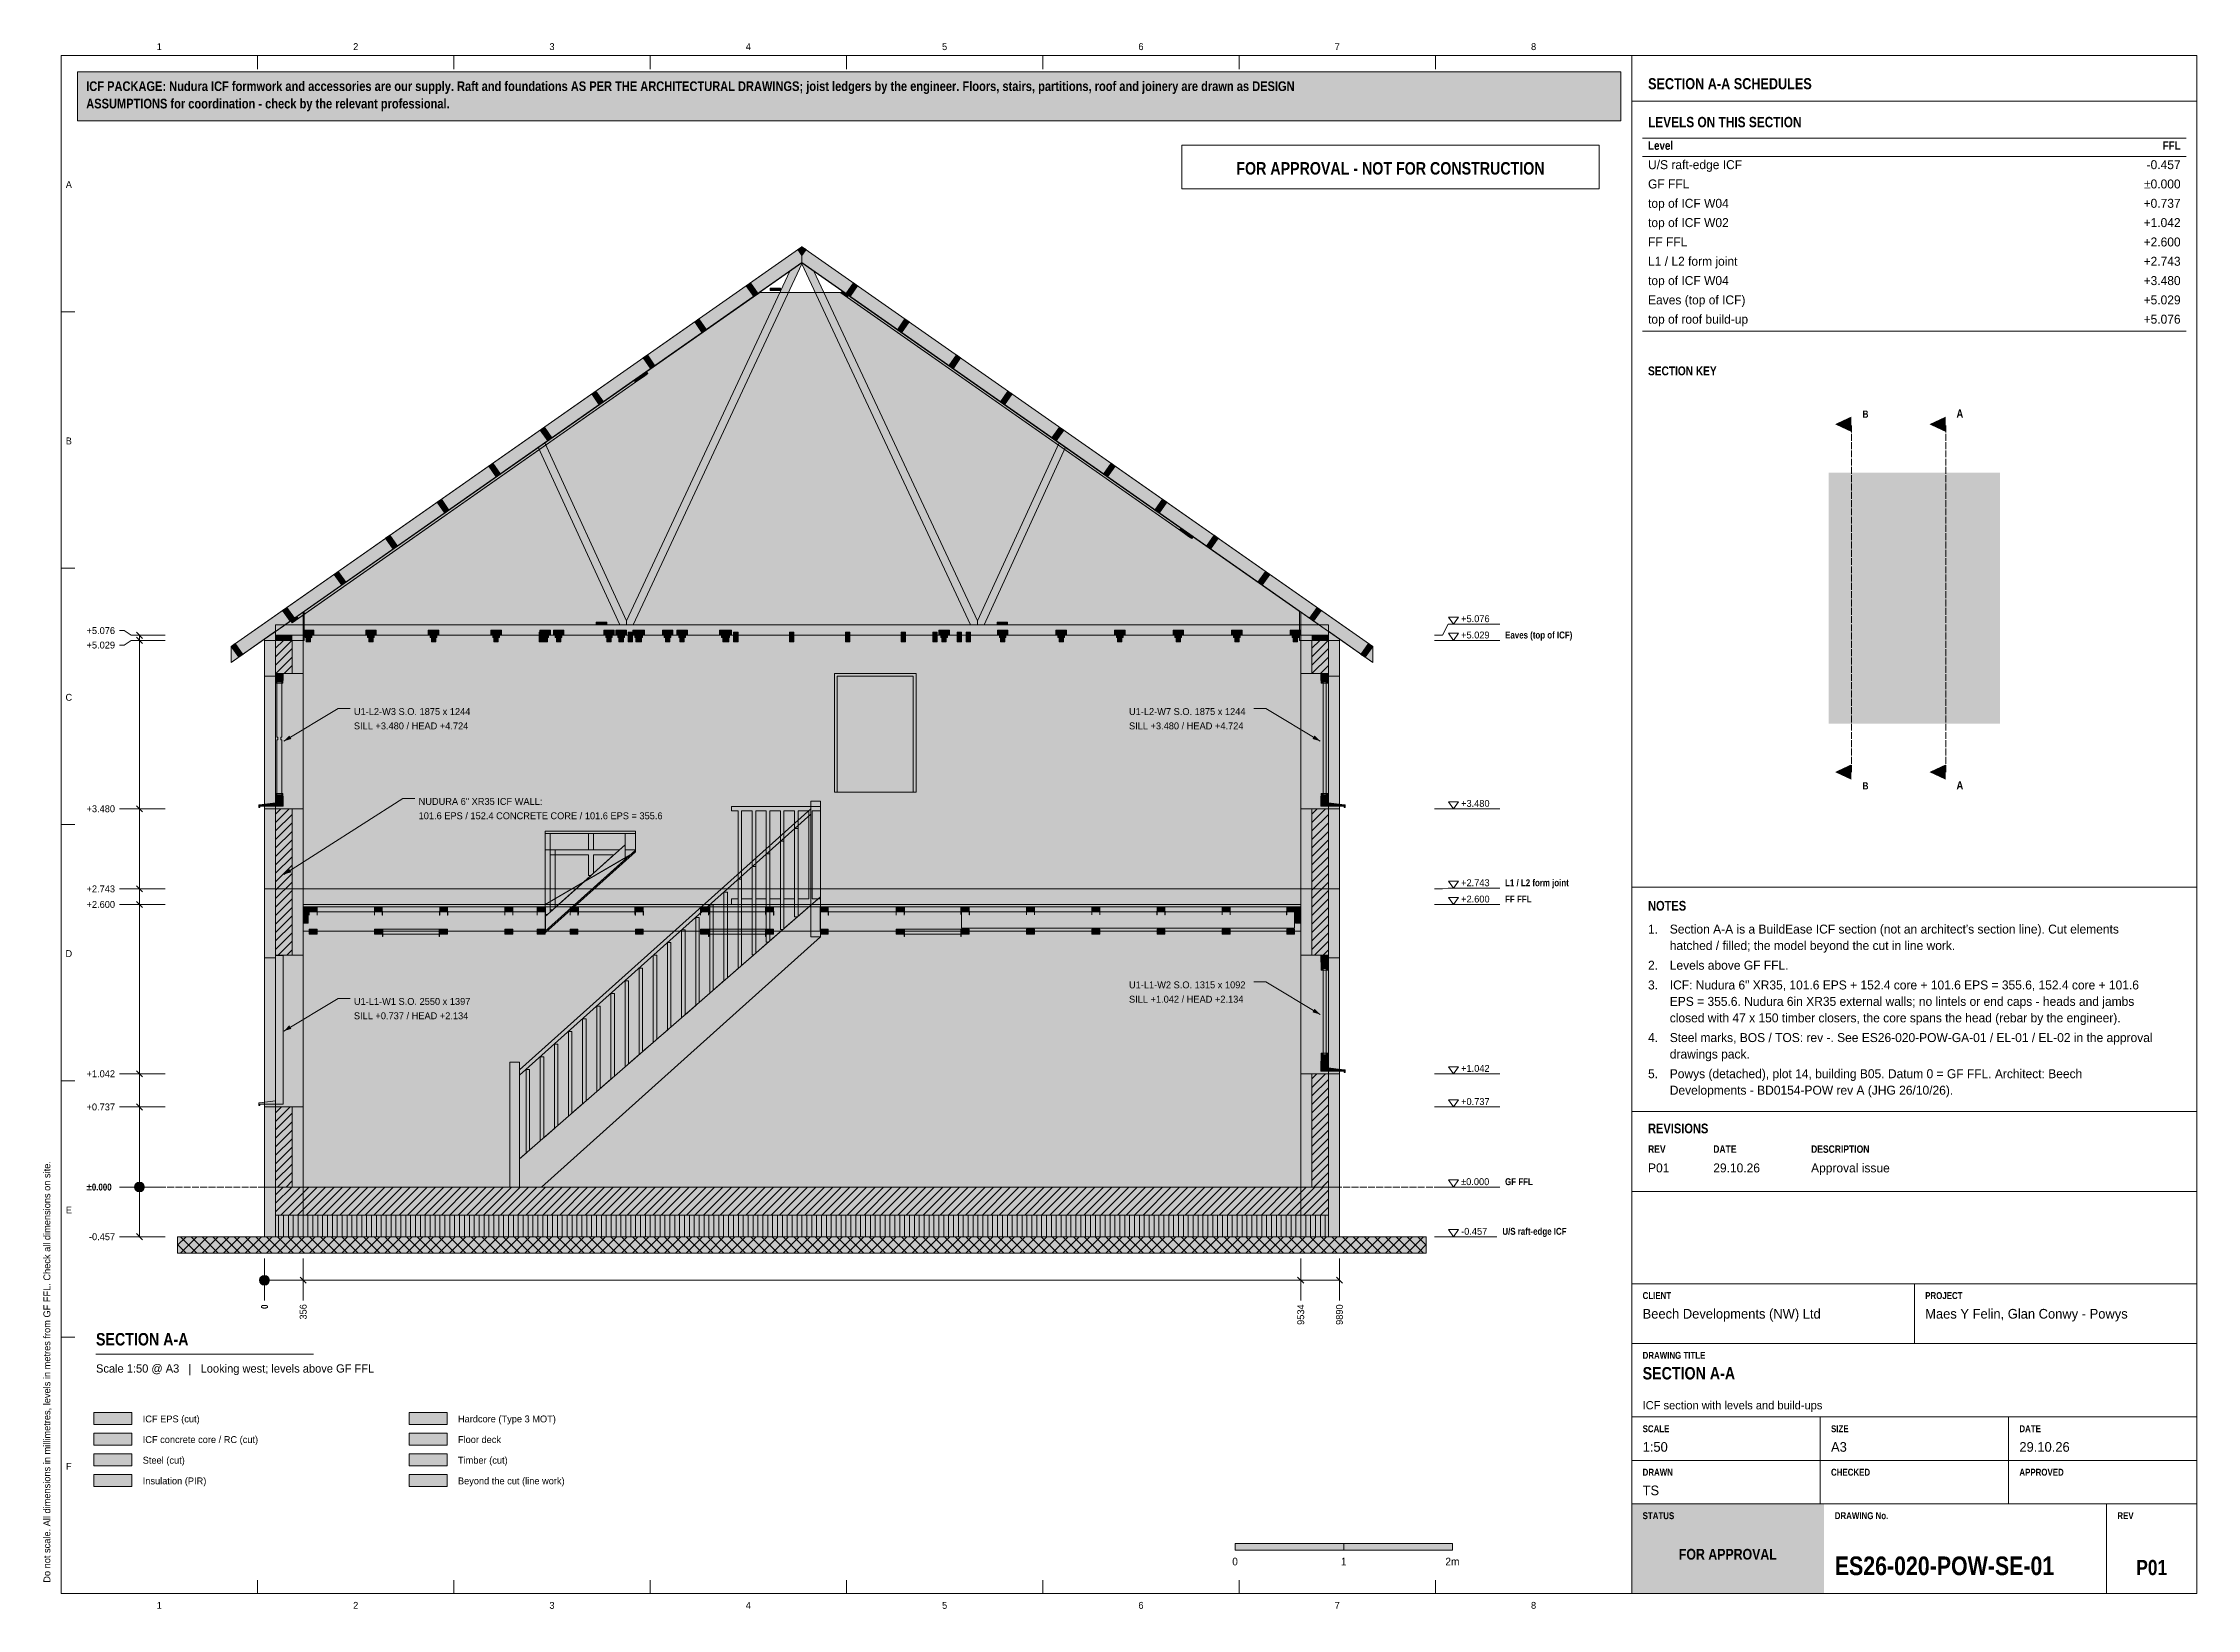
# Model space of a CAD drawing. Header units: millimetres. Extents: x 17 to 413, y 4 to 292.
import ezdxf
from ezdxf.enums import TextEntityAlignment as Align

# ---------------------------------------------------------------- set-up
doc = ezdxf.new("R2010")
doc.units = ezdxf.units.MM
doc.linetypes.add('DASHED', pattern=[1.524, 1.27, -0.254])
for name, color, linetype in [('FILL-C_B2B2B8', 7, 'Continuous'), ('FILL-C_BDBDBF', 7, 'Continuous'), ('FILL-C_CCB294', 7, 'Continuous'), ('FILL-EPS', 7, 'Continuous'), ('FILL-INK', 7, 'Continuous'), ('FILL-LIGHT', 7, 'Continuous'), ('FILL-MASONRY_FILL', 7, 'Continuous'), ('FILL-RED', 7, 'Continuous'), ('FILL-STEEL', 7, 'Continuous'), ('FILL-STEEL_GREY', 7, 'Continuous'), ('FILL-TEAL', 7, 'Continuous'), ('FILL-TIMBER', 7, 'Continuous'), ('FILL-WHITE', 7, 'Continuous'), ('LINE-C_B2B2B8-DASH', 7, 'DASHED'), ('LINE-C_BF9E33', 7, 'Continuous'), ('LINE-CORE', 7, 'Continuous'), ('LINE-INK', 7, 'Continuous'), ('LINE-RED', 7, 'Continuous'), ('LINE-RED-DASH', 7, 'DASHED'), ('LINE-STEEL-DASH', 7, 'DASHED'), ('LINE-STEEL_GREY', 7, 'Continuous'), ('LINE-TEAL', 7, 'Continuous'), ('LINE-TIMBER_DK', 7, 'Continuous'), ('TEXT-C_B2B2B8', 7, 'Continuous'), ('TEXT-EPS', 7, 'Continuous'), ('TEXT-INK', 7, 'Continuous'), ('TEXT-RED', 7, 'Continuous'), ('TEXT-STEEL', 7, 'Continuous'), ('TEXT-STEEL_GREY', 7, 'Continuous'), ('TEXT-TEAL', 7, 'Continuous'), ('TEXT-TEAL_DK', 7, 'Continuous'), ('TEXT-WHITE', 7, 'Continuous')]:
    doc.layers.add(name, color=color, linetype=linetype)
doc.styles.add('OpenSansCondensed-Bold', font='OpenSansCondensed-Bold.ttf')

msp = doc.modelspace()

# ---------------------------------------------------------------- texts
at = {"layer": 'TEXT-C_B2B2B8', "style": 'OpenSansCondensed-Bold'}
for p in [(352.01, 223.36), (352.01, 154.96)]:
    msp.add_text('B', height=1.32, dxfattribs=at).set_placement(p, align=Align.CENTER)
at = {"layer": 'TEXT-EPS', "style": 'OpenSansCondensed-Bold'}
msp.add_text('STATUS', height=1.27, dxfattribs=at).set_placement((311, 20.7))
at = {"layer": 'TEXT-INK', "style": 'OpenSansCondensed-Bold'}
for s, height, p in [('ASSUMPTIONS for coordination - check by the relevant professional.', 1.778, (24.6, 280.27)), ('ICF PACKAGE: Nudura ICF formwork and accessories are our supply. Raft and foundations AS PER THE ARCHITECTURAL DRAWINGS; joist ledgers by the engineer. Floors, stairs, partitions, roof and joinery are drawn as DESIGN', 1.778, (24.6, 283.47)), ('LEVELS ON THIS SECTION', 1.905, (312, 276.8)), ('NOTES', 1.778, (312, 132.67)), ('REVISIONS', 1.778, (312, 91.7)), ('±0.000', 1.27, (24.66, 81.17)), ('SECTION A-A', 2.286, (26.4, 52.66)), ('SECTION A-A', 2.286, (311, 46.4)), ('ES26-020-POW-SE-01', 3.429, (346.36, 10.4))]:
    msp.add_text(s, height=height, dxfattribs=at).set_placement(p)
at = {"layer": 'TEXT-INK'}
for s, height, p in [('U/S raft-edge ICF', 1.651, (312, 269.09)), ('GF FFL', 1.651, (312, 265.54)), ('top of ICF W04', 1.651, (312, 261.98)), ('top of ICF W02', 1.651, (312, 258.43)), ('FF FFL', 1.651, (312, 254.87)), ('L1 / L2 form joint', 1.651, (312, 251.32)), ('top of ICF W04', 1.651, (312, 247.76)), ('Eaves (top of ICF)', 1.651, (312, 244.21)), ('top of roof build-up', 1.651, (312, 240.66)), ('+5.076', 1.27, (277.6, 185.74)), ('+5.076', 1.27, (24.66, 183.55)), ('+5.029', 1.27, (277.6, 182.74)), ('+5.029', 1.27, (24.66, 180.89)), ('SILL +3.480 / HEAD +4.724', 1.27, (73.86, 166.02)), ('U1-L2-W3 S.O. 1875 x 1244', 1.27, (73.86, 168.66)), ('SILL +3.480 / HEAD +4.724', 1.27, (216.49, 166.02)), ('U1-L2-W7 S.O. 1875 x 1244', 1.27, (216.49, 168.66)), ('+3.480', 1.27, (24.66, 150.77)), ('101.6 EPS / 152.4 CONCRETE CORE / 101.6 EPS = 355.6', 1.27, (85.77, 149.48)), ('NUDURA 6" XR35 ICF WALL:', 1.27, (85.77, 152.12)), ('+3.480', 1.27, (277.6, 151.76)), ('+2.743', 1.27, (24.66, 136.03)), ('+2.743', 1.27, (277.6, 137.16)), ('+2.600', 1.27, (277.6, 134.16)), ('+2.600', 1.27, (24.66, 133.17)), ('1.', 1.651, (312, 128.44)), ("Section A-A is a BuildEase ICF section (not an architect's section line). Cut elements", 1.651, (316, 128.44)), ('hatched / filled; the model beyond the cut in line work.', 1.651, (316, 125.42)), ('2.', 1.651, (312, 121.79)), ('Levels above GF FFL.', 1.651, (316, 121.79)), ('U1-L1-W2 S.O. 1315 x 1092', 1.27, (216.49, 118.37)), ('3.', 1.651, (312, 118.16)), ('ICF: Nudura 6" XR35, 101.6 EPS + 152.4 core + 101.6 EPS = 355.6, 152.4 core + 101.6', 1.651, (316, 118.16)), ('U1-L1-W1 S.O. 2550 x 1397', 1.27, (73.86, 115.32)), ('SILL +1.042 / HEAD +2.134', 1.27, (216.49, 115.73)), ('EPS = 355.6. Nudura 6in XR35 external walls; no lintels or end caps - heads and jambs', 1.651, (316, 115.14)), ('SILL +0.737 / HEAD +2.134', 1.27, (73.86, 112.68)), ('closed with 47 x 150 timber closers, the core spans the head (rebar by the engineer).', 1.651, (316, 112.11)), ('4.', 1.651, (312, 108.48)), ('drawings pack.', 1.651, (316, 105.45)), ('Steel marks, BOS / TOS: rev -. See ES26-020-POW-GA-01 / EL-01 / EL-02 in the approval', 1.651, (316, 108.48)), ('+1.042', 1.27, (24.66, 102.01)), ('+1.042', 1.27, (277.6, 103)), ('5.', 1.651, (312, 101.83)), ('Powys (detached), plot 14, building B05. Datum 0 = GF FFL. Architect: Beech', 1.651, (316, 101.83)), ('Developments - BD0154-POW rev A (JHG 26/10/26).', 1.651, (316, 98.8)), ('+0.737', 1.27, (24.66, 95.91)), ('+0.737', 1.27, (277.6, 96.9)), ('±0.000', 1.27, (277.6, 82.16)), ('P01', 1.651, (312, 84.5)), ('29.10.26', 1.651, (324, 84.5)), ('Approval issue', 1.651, (342, 84.5)), ('-0.457', 1.27, (25.1, 72.03)), ('-0.457', 1.27, (277.6, 73.02)), ('Beech Developments (NW) Ltd', 1.778, (311, 57.6)), ('Maes Y Felin, Glan Conwy - Powys', 1.778, (363, 57.6)), ('ICF EPS (cut)', 1.27, (35, 38.5)), ('Hardcore (Type 3 MOT)', 1.27, (93, 38.5)), ('ICF concrete core / RC (cut)', 1.27, (35, 34.7)), ('Floor deck', 1.27, (93, 34.7)), ('Steel (cut)', 1.27, (35, 30.9)), ('Timber (cut)', 1.27, (93, 30.9)), ('1:50', 1.778, (311, 33.1)), ('A3', 1.778, (345.67, 33.1)), ('29.10.26', 1.778, (380.33, 33.1)), ('Insulation (PIR)', 1.27, (35, 27.1)), ('Beyond the cut (line work)', 1.27, (93, 27.1)), ('TS', 1.778, (311, 25.1))]:
    msp.add_text(s, height=height, dxfattribs=at).set_placement(p)
for s, p in [('-0.457', (410, 269.09)), ('±0.000', (410, 265.54)), ('+0.737', (410, 261.98)), ('+1.042', (410, 258.43)), ('+2.600', (410, 254.87)), ('+2.743', (410, 251.32)), ('+3.480', (410, 247.76)), ('+5.029', (410, 244.21)), ('+5.076', (410, 240.66))]:
    msp.add_text(s, height=1.651, dxfattribs=at).set_placement(p, align=Align.RIGHT)
at = {"layer": 'TEXT-INK', "style": 'OpenSansCondensed-Bold'}
msp.add_text('0', height=1.27, rotation=90, dxfattribs=at).set_placement((58.04, 59.38))
at = {"layer": 'TEXT-INK'}
for s, p in [('356', (65.16, 57.42)), ('9534', (248.72, 56.44)), ('9890', (255.84, 56.44))]:
    msp.add_text(s, height=1.27, rotation=90, dxfattribs=at).set_placement(p)
for s, height, p in [('0', 1.4, (236, 12.2)), ('1', 1.4, (256, 12.2)), ('2m', 1.397, (276, 12.2))]:
    msp.add_text(s, height=height, dxfattribs=at).set_placement(p, align=Align.CENTER)
at = {"layer": 'TEXT-INK', "style": 'OpenSansCondensed-Bold'}
msp.add_text('P01', height=2.794, dxfattribs=at).set_placement((404.68, 10.4), align=Align.CENTER)
at = {"layer": 'TEXT-RED', "style": 'OpenSansCondensed-Bold'}
for s, height, p in [('FOR APPROVAL - NOT FOR CONSTRUCTION', 2.286, (264.6, 268.1)), ('A', 1.52, (369.38, 223.35)), ('A', 1.52, (369.38, 154.96))]:
    msp.add_text(s, height=height, dxfattribs=at).set_placement(p, align=Align.CENTER)
at = {"layer": 'TEXT-STEEL', "style": 'OpenSansCondensed-Bold'}
for s, p in [('Eaves (top of ICF)', (285.7, 182.74)), ('L1 / L2 form joint', (285.7, 137.16)), ('FF FFL', (285.7, 134.16)), ('GF FFL', (285.7, 82.16)), ('U/S raft-edge ICF', (285.2, 73.02))]:
    msp.add_text(s, height=1.27, dxfattribs=at).set_placement(p)
at = {"layer": 'TEXT-STEEL_GREY'}
for s, p in [('1', (38.06, 291)), ('2', (74.19, 291)), ('3', (110.31, 291)), ('4', (146.44, 291)), ('5', (182.56, 291)), ('6', (218.69, 291)), ('7', (254.81, 291)), ('8', (290.94, 291)), ('A', (21.4, 265.62)), ('B', (21.4, 218.45)), ('C', (21.4, 171.28)), ('D', (21.4, 124.12)), ('E', (21.4, 76.95)), ('F', (21.4, 29.78)), ('1', (38.06, 4.2)), ('2', (74.19, 4.2)), ('3', (110.31, 4.2)), ('4', (146.44, 4.2)), ('5', (182.56, 4.2)), ('6', (218.69, 4.2)), ('7', (254.81, 4.2)), ('8', (290.94, 4.2))]:
    msp.add_text(s, height=1.27, dxfattribs=at).set_placement(p, align=Align.CENTER)
at = {"layer": 'TEXT-STEEL_GREY', "style": 'OpenSansCondensed-Bold'}
for s, height, p in [('Level', 1.575, (312, 272.65)), ('REV', 1.372, (312, 88.1)), ('DATE', 1.372, (324, 88.1)), ('DESCRIPTION', 1.3716, (342, 88.1)), ('CLIENT', 1.27, (311, 61.2)), ('PROJECT', 1.27, (363, 61.2)), ('DRAWING TITLE', 1.27, (311, 50.2)), ('SCALE', 1.27, (311, 36.7)), ('SIZE', 1.27, (345.67, 36.7)), ('DATE', 1.27, (380.33, 36.7)), ('DRAWN', 1.27, (311, 28.7)), ('CHECKED', 1.27, (345.67, 28.7)), ('APPROVED', 1.27, (380.33, 28.7)), ('DRAWING No.', 1.27, (346.36, 20.7)), ('REV', 1.27, (398.36, 20.7))]:
    msp.add_text(s, height=height, dxfattribs=at).set_placement(p)
msp.add_text('FFL', height=1.575, dxfattribs=at).set_placement((410, 272.65), align=Align.RIGHT)
at = {"layer": 'TEXT-STEEL_GREY'}
msp.add_text('Do not scale. All dimensions in millimetres, levels in metres from GF FFL. Check all dimensions on site.', height=1.27, rotation=90, dxfattribs=at).set_placement((18, 9))
for s, p in [('Scale 1:50 @ A3   |   Looking west; levels above GF FFL', (26.4, 47.66)), ('ICF section with levels and build-ups', (311, 40.9))]:
    msp.add_text(s, height=1.524, dxfattribs=at).set_placement(p)
at = {"layer": 'TEXT-TEAL', "style": 'OpenSansCondensed-Bold'}
msp.add_text('SECTION A-A SCHEDULES', height=2.032, dxfattribs=at).set_placement((312, 283.8))
at = {"layer": 'TEXT-TEAL_DK', "style": 'OpenSansCondensed-Bold'}
msp.add_text('SECTION KEY', height=1.6256, dxfattribs=at).set_placement((312, 231.16))
at = {"layer": 'TEXT-WHITE', "style": 'OpenSansCondensed-Bold'}
msp.add_text('FOR APPROVAL', height=1.9812, dxfattribs=at).set_placement((326.68, 13.25), align=Align.CENTER)

# ---------------------------------------------------------------- hatches: boundary and pattern name
at = {"layer": 'FILL-C_B2B2B8', "true_color": 0xb2b2b8}
h = msp.add_hatch(color=253, dxfattribs=at)
h.dxf.hatch_style = 1
h.paths.add_polyline_path([(346.41, 222.16), (349.41, 220.76), (349.41, 223.56)])
h = msp.add_hatch(color=253, dxfattribs=at)
h.dxf.hatch_style = 1
h.paths.add_polyline_path([(346.41, 158.16), (349.41, 156.76), (349.41, 159.56)])
at = {"layer": 'FILL-C_BDBDBF', "true_color": 0xbdbdbf}
h = msp.add_hatch(color=9, dxfattribs=at)
h.dxf.hatch_style = 1
h.paths.add_polyline_path([(62.48, 182.39), (62.48, 176.31), (61.96, 176.31), (59.43, 176.31), (59.43, 182.39), (59.5, 182.39)])
h = msp.add_hatch(color=9, dxfattribs=at)
h.dxf.hatch_style = 1
h.paths.add_polyline_path([(253.17, 182.39), (253.17, 176.31), (250.64, 176.31), (250.12, 176.31), (250.12, 182.39), (250.19, 182.39)])
h = msp.add_hatch(color=9, dxfattribs=at)
h.dxf.hatch_style = 1
h.paths.add_polyline_path([(62.48, 151.41), (62.48, 124.49), (61.96, 124.49), (59.43, 124.49), (59.43, 151.41), (61.93, 151.41)])
h = msp.add_hatch(color=9, dxfattribs=at)
h.dxf.hatch_style = 1
h.paths.add_polyline_path([(250.67, 151.41), (251.69, 151.41), (253.17, 151.41), (253.17, 124.49), (250.12, 124.49), (250.12, 151.41), (250.64, 151.41)])
h = msp.add_hatch(color=9, dxfattribs=at)
h.dxf.hatch_style = 1
h.paths.add_polyline_path([(250.12, 81.81), (250.12, 102.64), (251.29, 102.64), (251.35, 102.64), (252.64, 102.64), (253.17, 102.64), (253.17, 72.66), (253.17, 75.36), (253.17, 81.81), (251.42, 81.81)])
h = msp.add_hatch(color=9, dxfattribs=at)
h.dxf.hatch_style = 1
h.paths.add_polyline_path([(62.48, 96.55), (62.48, 81.81), (62.11, 81.81), (59.43, 81.81), (59.43, 96.55), (61.94, 96.55)])
h = msp.add_hatch(color=9, dxfattribs=at)
h.dxf.hatch_style = 1
h.paths.add_polyline_path([(26, 34.3), (33, 34.3), (33, 36.5), (26, 36.5)])
at = {"layer": 'FILL-C_CCB294', "true_color": 0xccb294}
h = msp.add_hatch(color=253, dxfattribs=at)
h.dxf.hatch_style = 1
h.paths.add_polyline_path([(59.43, 182.39), (59.43, 183.05), (59.43, 183.33), (60.32, 183.33), (62.43, 183.33), (62.43, 182.67), (62.43, 182.39), (61.55, 182.39)])
h = msp.add_hatch(color=253, dxfattribs=at)
h.dxf.hatch_style = 1
h.paths.add_polyline_path([(59.43, 182.39), (59.43, 183.05), (59.43, 183.33), (60.32, 183.33), (62.43, 183.33), (62.43, 182.67), (62.43, 182.39), (61.55, 182.39)])
h = msp.add_hatch(color=253, dxfattribs=at)
h.dxf.hatch_style = 1
h.paths.add_polyline_path([(250.17, 182.39), (250.17, 183.05), (250.17, 183.33), (251.05, 183.33), (253.17, 183.33), (253.17, 182.67), (253.17, 182.39), (252.29, 182.39)])
h = msp.add_hatch(color=253, dxfattribs=at)
h.dxf.hatch_style = 1
h.paths.add_polyline_path([(250.17, 182.39), (250.17, 183.05), (250.17, 183.33), (251.05, 183.33), (253.17, 183.33), (253.17, 182.67), (253.17, 182.39), (252.29, 182.39)])
at = {"layer": 'FILL-EPS', "true_color": 0xccffff}
h = msp.add_hatch(color=7, dxfattribs=at)
h.dxf.hatch_style = 1
h.paths.add_polyline_path([(57.4, 182.39), (59.43, 182.39), (59.43, 176.31), (59.41, 176.31), (59.41, 176.05), (59.41, 175.81), (58.41, 175.81), (57.4, 175.81), (57.4, 178.04), (57.4, 179.21), (57.4, 180.02)])
h = msp.add_hatch(color=7, dxfattribs=at)
h.dxf.hatch_style = 1
h.paths.add_polyline_path([(64.51, 177.41), (64.51, 176.31), (62.48, 176.31), (62.48, 182.39), (64.51, 182.39)])
h = msp.add_hatch(color=7, dxfattribs=at)
h.dxf.hatch_style = 1
h.paths.add_polyline_path([(250.12, 182.39), (250.12, 176.31), (248.09, 176.31), (248.09, 178.41), (248.09, 179.68), (248.09, 180.35), (248.09, 182.39)])
h = msp.add_hatch(color=7, dxfattribs=at)
h.dxf.hatch_style = 1
h.paths.add_polyline_path([(255.2, 176.97), (255.2, 175.81), (254.2, 175.81), (253.19, 175.81), (253.19, 176.05), (253.19, 176.31), (253.17, 176.31), (253.17, 182.39), (255.2, 182.39)])
h = msp.add_hatch(color=7, dxfattribs=at)
h.dxf.hatch_style = 1
h.paths.add_polyline_path([(57.4, 136.67), (57.4, 148.81), (57.4, 151.41), (58.41, 151.41), (59.41, 151.41), (59.43, 151.41), (59.43, 124.49), (59.41, 124.49), (59.41, 124.24), (59.41, 123.99), (58.41, 123.99), (57.4, 123.99), (57.4, 129.23), (57.4, 130.74), (57.4, 132)])
h = msp.add_hatch(color=7, dxfattribs=at)
h.dxf.hatch_style = 1
h.paths.add_polyline_path([(64.51, 141.94), (64.51, 136.67), (64.51, 127.3), (64.51, 124.49), (62.48, 124.49), (62.48, 151.41), (64.51, 151.41)])
h = msp.add_hatch(color=7, dxfattribs=at)
h.dxf.hatch_style = 1
h.paths.add_polyline_path([(248.09, 136.67), (248.09, 148.75), (248.09, 151.41), (250.12, 151.41), (250.12, 124.49), (249.99, 124.49), (248.09, 124.49), (248.09, 127.12), (248.09, 130.2), (248.09, 132.82)])
h = msp.add_hatch(color=7, dxfattribs=at)
h.dxf.hatch_style = 1
h.paths.add_polyline_path([(255.2, 151.41), (255.2, 141.63), (255.2, 136.67), (255.2, 126), (255.2, 123.99), (253.93, 123.99), (253.19, 123.99), (253.19, 124.17), (253.19, 124.49), (253.17, 124.49), (253.17, 151.41), (254.2, 151.41)])
h = msp.add_hatch(color=7, dxfattribs=at)
h.dxf.hatch_style = 1
h.paths.add_polyline_path([(248.09, 95.45), (248.09, 102.64), (250.12, 102.64), (250.12, 81.81), (248.09, 81.81)])
h = msp.add_hatch(color=7, dxfattribs=at)
h.dxf.hatch_style = 1
h.paths.add_polyline_path([(255.2, 102.64), (255.2, 98.32), (255.2, 81.81), (255.2, 79.11), (255.2, 72.66), (253.77, 72.66), (253.17, 72.66), (253.17, 102.64), (254.46, 102.64)])
h = msp.add_hatch(color=7, dxfattribs=at)
h.dxf.hatch_style = 1
h.paths.add_polyline_path([(57.4, 96.55), (58.41, 96.55), (59.41, 96.55), (59.43, 96.55), (59.43, 81.81), (59.43, 79.11), (59.43, 72.66), (58, 72.66), (57.4, 72.66), (57.4, 75.36), (57.4, 81.81), (57.4, 90.92)])
h = msp.add_hatch(color=7, dxfattribs=at)
h.dxf.hatch_style = 1
h.paths.add_polyline_path([(64.51, 90.39), (64.51, 81.81), (62.48, 81.81), (62.48, 96.55), (64.51, 96.55)])
h = msp.add_hatch(color=7, dxfattribs=at)
h.dxf.hatch_style = 1
h.paths.add_polyline_path([(26, 38.1), (33, 38.1), (33, 40.3), (26, 40.3)])
at = {"layer": 'FILL-INK', "true_color": 0x1a1a1f}
h = msp.add_hatch(color=250, dxfattribs=at)
h.dxf.hatch_style = 1
h.paths.add_polyline_path([(60.96, 163.85), (61.96, 164.9), (62.35, 164.25)])
h = msp.add_hatch(color=250, dxfattribs=at)
h.dxf.hatch_style = 1
h.paths.add_polyline_path([(251.65, 163.85), (250.25, 164.25), (250.64, 164.9)])
h = msp.add_hatch(color=250, dxfattribs=at)
h.dxf.hatch_style = 1
h.paths.add_polyline_path([(60.96, 139.31), (61.93, 140.38), (62.34, 139.74)])
at = {"layer": 'FILL-INK', "true_color": 0x1a1a1a}
h = msp.add_hatch(color=250, dxfattribs=at)
h.dxf.hatch_style = 1
h.paths.add_polyline_path([(65.65, 131.85), (65.63, 131.85), (65.63, 131.85), (65.63, 131.98), (65.63, 132.55), (65.65, 132.55), (65.65, 132.55), (65.65, 131.98)])
h = msp.add_hatch(color=250, dxfattribs=at)
h.dxf.hatch_style = 1
h.paths.add_polyline_path([(67.12, 131.85), (67.1, 131.85), (67.09, 131.85), (67.09, 131.98), (67.09, 132.55), (67.11, 132.55), (67.12, 132.55), (67.12, 131.98)])
h = msp.add_hatch(color=250, dxfattribs=at)
h.dxf.hatch_style = 1
h.paths.add_polyline_path([(77.65, 131.85), (77.63, 131.85), (77.63, 131.85), (77.63, 131.98), (77.63, 132.55), (77.65, 132.55), (77.65, 132.55), (77.65, 131.98)])
h = msp.add_hatch(color=250, dxfattribs=at)
h.dxf.hatch_style = 1
h.paths.add_polyline_path([(79.12, 131.85), (79.1, 131.85), (79.09, 131.85), (79.09, 131.98), (79.09, 132.55), (79.11, 132.55), (79.12, 132.55), (79.12, 131.98)])
h = msp.add_hatch(color=250, dxfattribs=at)
h.dxf.hatch_style = 1
h.paths.add_polyline_path([(89.65, 131.85), (89.63, 131.85), (89.63, 131.85), (89.63, 131.98), (89.63, 132.55), (89.65, 132.55), (89.65, 132.55), (89.65, 131.98)])
h = msp.add_hatch(color=250, dxfattribs=at)
h.dxf.hatch_style = 1
h.paths.add_polyline_path([(91.12, 131.85), (91.1, 131.85), (91.09, 131.85), (91.09, 131.98), (91.09, 132.55), (91.11, 132.55), (91.12, 132.55), (91.12, 131.98)])
h = msp.add_hatch(color=250, dxfattribs=at)
h.dxf.hatch_style = 1
h.paths.add_polyline_path([(101.65, 131.85), (101.63, 131.85), (101.63, 131.85), (101.63, 131.98), (101.63, 132.55), (101.65, 132.55), (101.65, 132.55), (101.65, 131.98)])
h = msp.add_hatch(color=250, dxfattribs=at)
h.dxf.hatch_style = 1
h.paths.add_polyline_path([(103.12, 131.85), (103.1, 131.85), (103.09, 131.85), (103.09, 131.98), (103.09, 132.55), (103.11, 132.55), (103.12, 132.55), (103.12, 131.98)])
h = msp.add_hatch(color=250, dxfattribs=at)
h.dxf.hatch_style = 1
h.paths.add_polyline_path([(107.59, 131.85), (107.57, 131.85), (107.57, 131.85), (107.57, 131.98), (107.57, 132.55), (107.59, 132.55), (107.59, 132.55), (107.59, 131.98)])
h = msp.add_hatch(color=250, dxfattribs=at)
h.dxf.hatch_style = 1
h.paths.add_polyline_path([(109.06, 131.85), (109.04, 131.85), (109.03, 131.85), (109.03, 131.98), (109.03, 132.55), (109.05, 132.55), (109.06, 132.55), (109.06, 131.98)])
h = msp.add_hatch(color=250, dxfattribs=at)
h.dxf.hatch_style = 1
h.paths.add_polyline_path([(113.65, 131.85), (113.63, 131.85), (113.63, 131.85), (113.63, 131.98), (113.63, 132.55), (113.65, 132.55), (113.65, 132.55), (113.65, 131.98)])
h = msp.add_hatch(color=250, dxfattribs=at)
h.dxf.hatch_style = 1
h.paths.add_polyline_path([(115.12, 131.85), (115.1, 131.85), (115.09, 131.85), (115.09, 131.98), (115.09, 132.55), (115.11, 132.55), (115.12, 132.55), (115.12, 131.98)])
h = msp.add_hatch(color=250, dxfattribs=at)
h.dxf.hatch_style = 1
h.paths.add_polyline_path([(125.65, 131.85), (125.63, 131.85), (125.63, 131.85), (125.63, 131.98), (125.63, 132.55), (125.65, 132.55), (125.65, 132.55), (125.65, 131.98)])
h = msp.add_hatch(color=250, dxfattribs=at)
h.dxf.hatch_style = 1
h.paths.add_polyline_path([(127.12, 131.85), (127.1, 131.85), (127.09, 131.85), (127.09, 131.98), (127.09, 132.55), (127.11, 132.55), (127.12, 132.55), (127.12, 131.98)])
h = msp.add_hatch(color=250, dxfattribs=at)
h.dxf.hatch_style = 1
h.paths.add_polyline_path([(137.65, 131.85), (137.63, 131.85), (137.63, 131.85), (137.63, 131.98), (137.63, 132.55), (137.65, 132.55), (137.65, 132.55), (137.65, 131.98)])
h = msp.add_hatch(color=250, dxfattribs=at)
h.dxf.hatch_style = 1
h.paths.add_polyline_path([(139.1, 131.85), (139.09, 131.85), (139.09, 131.98), (139.09, 132.55), (139.11, 132.55), (139.12, 132.55), (139.12, 131.98), (139.12, 131.85)])
h = msp.add_hatch(color=250, dxfattribs=at)
h.dxf.hatch_style = 1
h.paths.add_polyline_path([(149.63, 131.85), (149.63, 131.85), (149.63, 131.98), (149.63, 132.55), (149.65, 132.55), (149.65, 132.55), (149.65, 131.98), (149.65, 131.85)])
h = msp.add_hatch(color=250, dxfattribs=at)
h.dxf.hatch_style = 1
h.paths.add_polyline_path([(151.12, 131.85), (151.1, 131.85), (151.09, 131.85), (151.09, 131.98), (151.09, 132.55), (151.11, 132.55), (151.12, 132.55), (151.12, 131.98)])
h = msp.add_hatch(color=250, dxfattribs=at)
h.dxf.hatch_style = 1
h.paths.add_polyline_path([(159.71, 131.85), (159.69, 131.85), (159.69, 131.85), (159.69, 131.98), (159.69, 132.55), (159.71, 132.55), (159.71, 132.55), (159.71, 131.98)])
h = msp.add_hatch(color=250, dxfattribs=at)
h.dxf.hatch_style = 1
h.paths.add_polyline_path([(161.18, 131.85), (161.16, 131.85), (161.15, 131.85), (161.15, 131.98), (161.15, 132.55), (161.17, 132.55), (161.18, 132.55), (161.18, 131.98)])
h = msp.add_hatch(color=250, dxfattribs=at)
h.dxf.hatch_style = 1
h.paths.add_polyline_path([(173.65, 131.85), (173.63, 131.85), (173.63, 131.85), (173.63, 131.98), (173.63, 132.55), (173.65, 132.55), (173.65, 132.55), (173.65, 131.98)])
h = msp.add_hatch(color=250, dxfattribs=at)
h.dxf.hatch_style = 1
h.paths.add_polyline_path([(175.12, 131.85), (175.1, 131.85), (175.09, 131.85), (175.09, 131.98), (175.09, 132.55), (175.11, 132.55), (175.12, 132.55), (175.12, 131.98)])
h = msp.add_hatch(color=250, dxfattribs=at)
h.dxf.hatch_style = 1
h.paths.add_polyline_path([(185.65, 131.87), (185.65, 131.87), (185.63, 131.87), (185.63, 132), (185.63, 132.58), (185.63, 132.58), (185.65, 132.58), (185.65, 132)])
h = msp.add_hatch(color=250, dxfattribs=at)
h.dxf.hatch_style = 1
h.paths.add_polyline_path([(187.12, 131.87), (187.11, 131.87), (187.09, 131.87), (187.09, 132), (187.09, 132.58), (187.1, 132.58), (187.12, 132.58), (187.12, 132)])
h = msp.add_hatch(color=250, dxfattribs=at)
h.dxf.hatch_style = 1
h.paths.add_polyline_path([(197.65, 131.87), (197.65, 131.87), (197.63, 131.87), (197.63, 132), (197.63, 132.58), (197.63, 132.58), (197.65, 132.58), (197.65, 132)])
h = msp.add_hatch(color=250, dxfattribs=at)
h.dxf.hatch_style = 1
h.paths.add_polyline_path([(199.12, 131.87), (199.11, 131.87), (199.09, 131.87), (199.09, 132), (199.09, 132.58), (199.1, 132.58), (199.12, 132.58), (199.12, 132)])
h = msp.add_hatch(color=250, dxfattribs=at)
h.dxf.hatch_style = 1
h.paths.add_polyline_path([(209.65, 131.87), (209.65, 131.87), (209.63, 131.87), (209.63, 132), (209.63, 132.58), (209.63, 132.58), (209.65, 132.58), (209.65, 132)])
h = msp.add_hatch(color=250, dxfattribs=at)
h.dxf.hatch_style = 1
h.paths.add_polyline_path([(211.12, 131.87), (211.11, 131.87), (211.09, 131.87), (211.09, 132), (211.09, 132.58), (211.1, 132.58), (211.12, 132.58), (211.12, 132)])
h = msp.add_hatch(color=250, dxfattribs=at)
h.dxf.hatch_style = 1
h.paths.add_polyline_path([(221.65, 131.87), (221.65, 131.87), (221.63, 131.87), (221.63, 132), (221.63, 132.58), (221.63, 132.58), (221.65, 132.58), (221.65, 132)])
h = msp.add_hatch(color=250, dxfattribs=at)
h.dxf.hatch_style = 1
h.paths.add_polyline_path([(223.12, 131.87), (223.11, 131.87), (223.09, 131.87), (223.09, 132), (223.09, 132.58), (223.1, 132.58), (223.12, 132.58), (223.12, 132)])
h = msp.add_hatch(color=250, dxfattribs=at)
h.dxf.hatch_style = 1
h.paths.add_polyline_path([(233.65, 131.87), (233.65, 131.87), (233.63, 131.87), (233.63, 132), (233.63, 132.58), (233.63, 132.58), (233.65, 132.58), (233.65, 132)])
h = msp.add_hatch(color=250, dxfattribs=at)
h.dxf.hatch_style = 1
h.paths.add_polyline_path([(235.12, 131.87), (235.11, 131.87), (235.09, 131.87), (235.09, 132), (235.09, 132.58), (235.1, 132.58), (235.12, 132.58), (235.12, 132)])
h = msp.add_hatch(color=250, dxfattribs=at)
h.dxf.hatch_style = 1
h.paths.add_polyline_path([(245.51, 131.87), (245.49, 131.87), (245.49, 132), (245.49, 132.58), (245.49, 132.58), (245.51, 132.58), (245.51, 132), (245.51, 131.87)])
h = msp.add_hatch(color=250, dxfattribs=at)
h.dxf.hatch_style = 1
h.paths.add_polyline_path([(246.97, 131.87), (246.95, 131.87), (246.95, 132), (246.95, 132.58), (246.95, 132.58), (246.97, 132.58), (246.97, 132), (246.97, 131.87)])
at = {"layer": 'FILL-INK', "true_color": 0x1a1a1f}
h = msp.add_hatch(color=250, dxfattribs=at)
h.dxf.hatch_style = 1
h.paths.add_polyline_path([(60.96, 110.51), (61.96, 111.56), (62.35, 110.91)])
h = msp.add_hatch(color=250, dxfattribs=at)
h.dxf.hatch_style = 1
h.paths.add_polyline_path([(251.65, 113.56), (250.25, 113.96), (250.64, 114.61)])
at = {"layer": 'FILL-INK', "true_color": 0x14141a}
h = msp.add_hatch(color=250, dxfattribs=at)
h.dxf.hatch_style = 1
h.paths.add_polyline_path([(236, 15), (256, 15), (256, 16.2), (236, 16.2)])
at = {"layer": 'FILL-LIGHT', "true_color": 0xcccccf}
h = msp.add_hatch(color=254, dxfattribs=at)
h.dxf.hatch_style = 1
h.paths.add_polyline_path([(192.99, 76.66), (59.43, 76.66), (59.43, 80.21), (59.43, 81.81), (119.61, 81.81), (253.17, 81.81), (253.17, 78.26), (253.17, 76.66)])
at = {"layer": 'FILL-MASONRY_FILL', "true_color": 0xe0d9cc}
h = msp.add_hatch(color=254, dxfattribs=at)
h.dxf.hatch_style = 1
h.paths.add_polyline_path([(190.41, 69.66), (41.4, 69.66), (41.4, 71.61), (41.4, 72.66), (122.19, 72.66), (271.2, 72.66), (271.2, 70.72), (271.2, 69.66)])
h = msp.add_hatch(color=254, dxfattribs=at)
h.dxf.hatch_style = 1
h.paths.add_polyline_path([(84, 38.1), (91, 38.1), (91, 40.3), (84, 40.3)])
at = {"layer": 'FILL-RED', "true_color": 0xcc141a}
h = msp.add_hatch(color=242, dxfattribs=at)
h.dxf.hatch_style = 1
h.paths.add_polyline_path([(363.78, 222.15), (366.78, 220.75), (366.78, 223.55)])
h = msp.add_hatch(color=242, dxfattribs=at)
h.dxf.hatch_style = 1
h.paths.add_polyline_path([(363.78, 158.16), (366.78, 156.76), (366.78, 159.56)])
at = {"layer": 'FILL-STEEL', "true_color": 0x0d2973}
h = msp.add_hatch(color=166, dxfattribs=at)
h.dxf.hatch_style = 1
h.paths.add_polyline_path([(26, 30.5), (33, 30.5), (33, 32.7), (26, 32.7)])
at = {"layer": 'FILL-STEEL_GREY', "true_color": 0x737378}
h = msp.add_hatch(color=8, dxfattribs=at)
h.dxf.hatch_style = 1
h.paths.add_polyline_path([(345.24, 213.27), (345.24, 213.27), (345.24, 213.27), (376.75, 213.27), (376.75, 167.04), (376.75, 167.04), (376.76, 167.02), (376.75, 167.03), (376.75, 167.03), (376.75, 167.04), (376.75, 167.04), (376.75, 167.04), (371.05, 167.04), (345.24, 167.04)])
h.paths.add_polyline_path([(346.9, 211.61), (346.9, 168.7), (375.09, 168.7), (375.09, 211.61)], flags=0)
h = msp.add_hatch(color=8, dxfattribs=at)
h.dxf.hatch_style = 1
h.paths.add_polyline_path([(376.75, 213.27), (376.75, 213.27), (376.75, 213.27), (376.75, 213.27), (376.75, 213.28), (376.75, 213.27)])
h = msp.add_hatch(color=8, dxfattribs=at)
h.dxf.hatch_style = 1
h.paths.add_polyline_path([(64.51, 133.41), (64.51, 133.81), (86.42, 133.81), (88.51, 133.81), (132.32, 133.81), (136.51, 133.81), (180.32, 133.81), (184.51, 133.81), (228.32, 133.81), (232.51, 133.81), (246.73, 133.81), (248.09, 133.81), (248.09, 133.77), (248.09, 133.37), (233.87, 133.37), (232.51, 133.37), (188.71, 133.37), (184.51, 133.37), (140.71, 133.37), (136.51, 133.37), (92.71, 133.37), (88.51, 133.37), (66.61, 133.37), (64.51, 133.37)])
h = msp.add_hatch(color=8, dxfattribs=at)
h.dxf.hatch_style = 1
h.paths.add_polyline_path([(84, 34.3), (91, 34.3), (91, 36.5), (84, 36.5)])
at = {"layer": 'FILL-TEAL', "true_color": 0x009e85}
h = msp.add_hatch(color=124, dxfattribs=at)
h.dxf.hatch_style = 1
h.paths.add_polyline_path([(309.01, 7), (344.37, 7), (344.37, 23.5), (309.01, 23.5)])
at = {"layer": 'FILL-TIMBER', "true_color": 0xedd6a8}
h = msp.add_hatch(color=41, dxfattribs=at)
h.dxf.hatch_style = 1
h.paths.add_polyline_path([(151.85, 246.76), (150.43, 246.76), (150.43, 247.08), (150.43, 247.2), (150.96, 247.2), (152.37, 247.2), (152.37, 246.88), (152.37, 246.76)])
h = msp.add_hatch(color=41, dxfattribs=at)
h.dxf.hatch_style = 1
h.paths.add_polyline_path([(127.39, 231.09), (125.69, 229.91), (125.51, 230.17), (125.44, 230.27), (127.13, 231.45), (127.7, 231.85), (127.76, 231.76), (127.95, 231.49)])
h = msp.add_hatch(color=41, dxfattribs=at)
h.dxf.hatch_style = 1
h.paths.add_polyline_path([(227.44, 201.53), (225.77, 202.7), (225.83, 202.8), (226.02, 203.06), (227.69, 201.89), (228.28, 201.48), (228.09, 201.21), (228.03, 201.12)])
h = msp.add_hatch(color=41, dxfattribs=at)
h.dxf.hatch_style = 1
h.paths.add_polyline_path([(119.86, 185.28), (118.44, 185.28), (118.44, 185.6), (118.44, 185.72), (118.97, 185.72), (120.38, 185.72), (120.38, 185.4), (120.38, 185.28)])
h = msp.add_hatch(color=41, dxfattribs=at)
h.dxf.hatch_style = 1
h.paths.add_polyline_path([(193.64, 185.28), (192.22, 185.28), (192.22, 185.6), (192.22, 185.72), (192.75, 185.72), (194.16, 185.72), (194.16, 185.4), (194.16, 185.28)])
h = msp.add_hatch(color=41, dxfattribs=at)
h.dxf.hatch_style = 1
h.paths.add_polyline_path([(60.58, 174.77), (60.5, 174.77), (60.42, 174.77), (60.14, 174.77), (59.86, 174.77), (59.78, 174.77), (59.7, 174.77), (59.7, 174.51), (59.52, 174.51), (59.52, 174.76), (59.52, 175.01), (59.44, 175.01), (59.44, 175.61), (59.44, 176.21), (60.14, 176.21), (60.84, 176.21), (60.84, 175.61), (60.84, 175.01), (60.76, 175.01), (60.76, 174.76), (60.76, 174.51), (60.58, 174.51)])
h = msp.add_hatch(color=41, dxfattribs=at)
h.dxf.hatch_style = 1
h.paths.add_polyline_path([(59.7, 164.11), (59.78, 164.11), (59.86, 164.11), (59.86, 164.15), (59.86, 164.36), (59.86, 164.37), (59.86, 164.61), (59.78, 164.61), (59.7, 164.61), (59.7, 174.51), (59.86, 174.51), (60.14, 174.51), (60.42, 174.51), (60.58, 174.51), (60.58, 164.61), (60.5, 164.61), (60.42, 164.61), (60.42, 164.57), (60.42, 164.36), (60.42, 164.35), (60.42, 164.11), (60.5, 164.11), (60.58, 164.11), (60.58, 154.21), (60.42, 154.21), (60.14, 154.21), (59.86, 154.21), (59.7, 154.21)])
h = msp.add_hatch(color=41, dxfattribs=at)
h.dxf.hatch_style = 1
h.paths.add_polyline_path([(251.85, 174.51), (251.85, 174.76), (251.85, 175.01), (251.77, 175.01), (251.77, 175.61), (251.77, 176.21), (252.47, 176.21), (253.17, 176.21), (253.17, 175.61), (253.17, 175.01), (253.09, 175.01), (253.09, 174.75), (253.09, 174.51), (252.75, 174.51), (252.75, 174.77), (252.47, 174.77), (252.19, 174.77), (252.19, 174.51)])
h = msp.add_hatch(color=41, dxfattribs=at)
h.dxf.hatch_style = 1
h.paths.add_polyline_path([(252.46, 154.21), (252.19, 154.21), (252.19, 164.39), (252.19, 174.51), (252.47, 174.51), (252.75, 174.51), (252.75, 164.33), (252.75, 154.21)])
h = msp.add_hatch(color=41, dxfattribs=at)
h.dxf.hatch_style = 1
h.paths.add_polyline_path([(56.44, 151.67), (56.34, 151.67), (56.34, 151.91), (56.34, 152.15), (56.4, 152.15), (56.46, 152.15), (57.95, 152.33), (59.44, 152.51), (59.44, 153.11), (59.44, 153.71), (59.52, 153.71), (59.52, 153.96), (59.52, 154.21), (59.7, 154.21), (59.7, 153.95), (59.78, 153.95), (59.86, 153.95), (60.14, 153.95), (60.42, 153.95), (60.5, 153.95), (60.58, 153.95), (60.58, 154.21), (60.76, 154.21), (60.76, 153.96), (60.76, 153.71), (60.84, 153.71), (60.84, 153.11), (60.84, 152.51), (60.84, 152.21), (60.84, 151.91), (58.69, 151.91), (56.54, 151.91), (56.54, 151.79), (56.54, 151.67)])
h = msp.add_hatch(color=41, dxfattribs=at)
h.dxf.hatch_style = 1
h.paths.add_polyline_path([(251.85, 153.71), (251.85, 153.96), (251.85, 154.21), (252.19, 154.21), (252.19, 153.95), (252.47, 153.95), (252.75, 153.95), (252.75, 154.21), (253.09, 154.21), (253.09, 153.96), (253.09, 153.71), (253.17, 153.71), (253.17, 153.11), (253.17, 152.51), (254.65, 152.33), (256.15, 152.15), (256.21, 152.15), (256.27, 152.15), (256.27, 151.91), (256.27, 151.67), (256.17, 151.67), (256.07, 151.67), (256.07, 151.79), (256.07, 151.91), (253.92, 151.91), (251.77, 151.91), (251.77, 152.21), (251.77, 152.51), (251.77, 153.11), (251.77, 153.71)])
h = msp.add_hatch(color=41, dxfattribs=at)
h.dxf.hatch_style = 1
h.paths.add_polyline_path([(65.45, 131.24), (65.45, 130.37), (65.18, 130.37), (64.51, 130.37), (64.51, 132.49), (64.51, 133.37), (64.79, 133.37), (65.45, 133.37)])
h = msp.add_hatch(color=41, dxfattribs=at)
h.dxf.hatch_style = 1
h.paths.add_polyline_path([(67.09, 133.37), (67.09, 132.89), (67.09, 132.43), (66.39, 132.43), (65.65, 132.43), (65.65, 132.91), (65.65, 133.37), (66.36, 133.37)])
h = msp.add_hatch(color=41, dxfattribs=at)
h.dxf.hatch_style = 1
h.paths.add_polyline_path([(79.09, 133.37), (79.09, 132.89), (79.09, 132.43), (78.39, 132.43), (77.65, 132.43), (77.65, 132.91), (77.65, 133.37), (78.36, 133.37)])
h = msp.add_hatch(color=41, dxfattribs=at)
h.dxf.hatch_style = 1
h.paths.add_polyline_path([(91.09, 133.37), (91.09, 132.89), (91.09, 132.43), (90.39, 132.43), (89.65, 132.43), (89.65, 132.91), (89.65, 133.37), (90.36, 133.37)])
h = msp.add_hatch(color=41, dxfattribs=at)
h.dxf.hatch_style = 1
h.paths.add_polyline_path([(103.09, 133.37), (103.09, 132.89), (103.09, 132.43), (102.39, 132.43), (101.65, 132.43), (101.65, 132.91), (101.65, 133.37), (102.36, 133.37)])
h = msp.add_hatch(color=41, dxfattribs=at)
h.dxf.hatch_style = 1
h.paths.add_polyline_path([(109.03, 133.37), (109.03, 132.89), (109.03, 132.43), (108.33, 132.43), (107.59, 132.43), (107.59, 132.91), (107.59, 133.37), (108.3, 133.37)])
h = msp.add_hatch(color=41, dxfattribs=at)
h.dxf.hatch_style = 1
h.paths.add_polyline_path([(115.09, 133.37), (115.09, 132.89), (115.09, 132.43), (114.39, 132.43), (113.65, 132.43), (113.65, 132.91), (113.65, 133.37), (114.36, 133.37)])
h = msp.add_hatch(color=41, dxfattribs=at)
h.dxf.hatch_style = 1
h.paths.add_polyline_path([(127.09, 133.37), (127.09, 132.89), (127.09, 132.43), (126.39, 132.43), (125.65, 132.43), (125.65, 132.91), (125.65, 133.37), (126.36, 133.37)])
h = msp.add_hatch(color=41, dxfattribs=at)
h.dxf.hatch_style = 1
h.paths.add_polyline_path([(139.09, 132.89), (139.09, 132.43), (138.39, 132.43), (137.65, 132.43), (137.65, 132.91), (137.65, 133.37), (138.36, 133.37), (139.09, 133.37)])
h = msp.add_hatch(color=41, dxfattribs=at)
h.dxf.hatch_style = 1
h.paths.add_polyline_path([(151.09, 132.89), (151.09, 132.43), (150.39, 132.43), (149.65, 132.43), (149.65, 132.91), (149.65, 133.37), (150.36, 133.37), (151.09, 133.37)])
h = msp.add_hatch(color=41, dxfattribs=at)
h.dxf.hatch_style = 1
h.paths.add_polyline_path([(161.15, 133.37), (161.15, 132.89), (161.15, 132.43), (160.45, 132.43), (159.71, 132.43), (159.71, 132.91), (159.71, 133.37), (160.42, 133.37)])
h = msp.add_hatch(color=41, dxfattribs=at)
h.dxf.hatch_style = 1
h.paths.add_polyline_path([(175.09, 133.37), (175.09, 132.89), (175.09, 132.43), (174.39, 132.43), (173.65, 132.43), (173.65, 132.91), (173.65, 133.37), (174.36, 133.37)])
h = msp.add_hatch(color=41, dxfattribs=at)
h.dxf.hatch_style = 1
h.paths.add_polyline_path([(187.09, 133.37), (187.09, 132.7), (187.09, 132.43), (186.67, 132.43), (185.65, 132.43), (185.65, 133.09), (185.65, 133.37), (186.08, 133.37)])
h = msp.add_hatch(color=41, dxfattribs=at)
h.dxf.hatch_style = 1
h.paths.add_polyline_path([(199.09, 133.37), (199.09, 132.7), (199.09, 132.43), (198.67, 132.43), (197.65, 132.43), (197.65, 133.09), (197.65, 133.37), (198.08, 133.37)])
h = msp.add_hatch(color=41, dxfattribs=at)
h.dxf.hatch_style = 1
h.paths.add_polyline_path([(211.09, 133.37), (211.09, 132.7), (211.09, 132.43), (210.67, 132.43), (209.65, 132.43), (209.65, 133.09), (209.65, 133.37), (210.08, 133.37)])
h = msp.add_hatch(color=41, dxfattribs=at)
h.dxf.hatch_style = 1
h.paths.add_polyline_path([(223.09, 133.37), (223.09, 132.7), (223.09, 132.43), (222.67, 132.43), (221.65, 132.43), (221.65, 133.09), (221.65, 133.37), (222.08, 133.37)])
h = msp.add_hatch(color=41, dxfattribs=at)
h.dxf.hatch_style = 1
h.paths.add_polyline_path([(235.09, 132.7), (235.09, 132.43), (234.67, 132.43), (233.65, 132.43), (233.65, 133.09), (233.65, 133.37), (234.08, 133.37), (235.09, 133.37)])
h = msp.add_hatch(color=41, dxfattribs=at)
h.dxf.hatch_style = 1
h.paths.add_polyline_path([(246.95, 132.7), (246.95, 132.43), (246.53, 132.43), (245.51, 132.43), (245.51, 133.09), (245.51, 133.37), (245.93, 133.37), (246.95, 133.37)])
h = msp.add_hatch(color=41, dxfattribs=at)
h.dxf.hatch_style = 1
h.paths.add_polyline_path([(248.09, 133.37), (248.09, 131.24), (248.09, 130.37), (247.82, 130.37), (247.15, 130.37), (247.15, 132.49), (247.15, 133.37), (247.42, 133.37)])
h = msp.add_hatch(color=41, dxfattribs=at)
h.dxf.hatch_style = 1
h.paths.add_polyline_path([(67.09, 129.25), (67.09, 128.76), (67.09, 128.31), (66.4, 128.31), (65.65, 128.31), (65.65, 128.79), (65.65, 129.25), (66.35, 129.25)])
h = msp.add_hatch(color=41, dxfattribs=at)
h.dxf.hatch_style = 1
h.paths.add_polyline_path([(79.09, 129.25), (79.09, 128.76), (79.09, 128.31), (78.4, 128.31), (77.65, 128.31), (77.65, 128.79), (77.65, 129.25), (78.35, 129.25)])
h = msp.add_hatch(color=41, dxfattribs=at)
h.dxf.hatch_style = 1
h.paths.add_polyline_path([(91.09, 129.25), (91.09, 128.76), (91.09, 128.31), (90.4, 128.31), (89.65, 128.31), (89.65, 128.79), (89.65, 129.25), (90.35, 129.25)])
h = msp.add_hatch(color=41, dxfattribs=at)
h.dxf.hatch_style = 1
h.paths.add_polyline_path([(103.09, 129.25), (103.09, 128.76), (103.09, 128.31), (102.4, 128.31), (101.65, 128.31), (101.65, 128.79), (101.65, 129.25), (102.35, 129.25)])
h = msp.add_hatch(color=41, dxfattribs=at)
h.dxf.hatch_style = 1
h.paths.add_polyline_path([(109.03, 129.25), (109.03, 128.76), (109.03, 128.31), (108.34, 128.31), (107.59, 128.31), (107.59, 128.79), (107.59, 129.25), (108.29, 129.25)])
h = msp.add_hatch(color=41, dxfattribs=at)
h.dxf.hatch_style = 1
h.paths.add_polyline_path([(115.09, 129.25), (115.09, 128.76), (115.09, 128.31), (114.4, 128.31), (113.65, 128.31), (113.65, 128.79), (113.65, 129.25), (114.35, 129.25)])
h = msp.add_hatch(color=41, dxfattribs=at)
h.dxf.hatch_style = 1
h.paths.add_polyline_path([(127.09, 129.25), (127.09, 128.76), (127.09, 128.31), (126.4, 128.31), (125.65, 128.31), (125.65, 128.79), (125.65, 129.25), (126.35, 129.25)])
h = msp.add_hatch(color=41, dxfattribs=at)
h.dxf.hatch_style = 1
h.paths.add_polyline_path([(139.09, 128.76), (139.09, 128.31), (138.4, 128.31), (137.65, 128.31), (137.65, 128.79), (137.65, 129.25), (138.35, 129.25), (139.09, 129.25)])
h = msp.add_hatch(color=41, dxfattribs=at)
h.dxf.hatch_style = 1
h.paths.add_polyline_path([(148.37, 128.31), (139.18, 128.31), (139.18, 129.14), (139.18, 129.25), (140.38, 129.25), (149.57, 129.25), (149.57, 128.42), (149.57, 128.31)])
h = msp.add_hatch(color=41, dxfattribs=at)
h.dxf.hatch_style = 1
h.paths.add_polyline_path([(151.09, 129.25), (151.09, 128.76), (151.09, 128.31), (150.4, 128.31), (149.65, 128.31), (149.65, 128.79), (149.65, 129.25), (150.35, 129.25)])
h = msp.add_hatch(color=41, dxfattribs=at)
h.dxf.hatch_style = 1
h.paths.add_polyline_path([(161.15, 129.25), (161.15, 128.76), (161.15, 128.31), (160.46, 128.31), (159.71, 128.31), (159.71, 128.79), (159.71, 129.25), (160.41, 129.25)])
h = msp.add_hatch(color=41, dxfattribs=at)
h.dxf.hatch_style = 1
h.paths.add_polyline_path([(175.09, 129.25), (175.09, 128.76), (175.09, 128.31), (174.4, 128.31), (173.65, 128.31), (173.65, 128.79), (173.65, 129.25), (174.35, 129.25)])
h = msp.add_hatch(color=41, dxfattribs=at)
h.dxf.hatch_style = 1
h.paths.add_polyline_path([(187.09, 129.25), (187.09, 128.58), (187.09, 128.31), (186.67, 128.31), (185.65, 128.31), (185.65, 128.97), (185.65, 129.25), (186.07, 129.25)])
h = msp.add_hatch(color=41, dxfattribs=at)
h.dxf.hatch_style = 1
h.paths.add_polyline_path([(199.09, 129.25), (199.09, 128.58), (199.09, 128.31), (198.67, 128.31), (197.65, 128.31), (197.65, 128.97), (197.65, 129.25), (198.07, 129.25)])
h = msp.add_hatch(color=41, dxfattribs=at)
h.dxf.hatch_style = 1
h.paths.add_polyline_path([(211.09, 129.25), (211.09, 128.58), (211.09, 128.31), (210.67, 128.31), (209.65, 128.31), (209.65, 128.97), (209.65, 129.25), (210.07, 129.25)])
h = msp.add_hatch(color=41, dxfattribs=at)
h.dxf.hatch_style = 1
h.paths.add_polyline_path([(223.09, 129.25), (223.09, 128.58), (223.09, 128.31), (222.67, 128.31), (221.65, 128.31), (221.65, 128.97), (221.65, 129.25), (222.07, 129.25)])
h = msp.add_hatch(color=41, dxfattribs=at)
h.dxf.hatch_style = 1
h.paths.add_polyline_path([(235.09, 128.58), (235.09, 128.31), (234.67, 128.31), (233.65, 128.31), (233.65, 128.97), (233.65, 129.25), (234.07, 129.25), (235.09, 129.25)])
h = msp.add_hatch(color=41, dxfattribs=at)
h.dxf.hatch_style = 1
h.paths.add_polyline_path([(246.95, 128.58), (246.95, 128.31), (246.53, 128.31), (245.51, 128.31), (245.51, 128.97), (245.51, 129.25), (245.93, 129.25), (246.95, 129.25)])
h = msp.add_hatch(color=41, dxfattribs=at)
h.dxf.hatch_style = 1
h.paths.add_polyline_path([(56.54, 96.81), (56.44, 96.81), (56.34, 96.81), (56.34, 97.05), (56.34, 97.29), (56.4, 97.29), (56.46, 97.29), (57.95, 97.47), (59.44, 97.65), (59.44, 98.25), (59.44, 98.85), (59.44, 111.09), (59.44, 123.19), (59.44, 123.79), (59.44, 124.39), (60.14, 124.39), (60.84, 124.39), (60.84, 123.79), (60.84, 123.19), (60.84, 110.95), (60.84, 98.85), (60.84, 98.25), (60.84, 97.65), (60.84, 97.35), (60.84, 97.05), (58.69, 97.05), (56.54, 97.05), (56.54, 96.93)])
h = msp.add_hatch(color=41, dxfattribs=at)
h.dxf.hatch_style = 1
h.paths.add_polyline_path([(251.85, 121.69), (251.85, 122.85), (251.85, 123.19), (251.77, 123.19), (251.77, 123.64), (251.77, 124.39), (252.65, 124.39), (253.17, 124.39), (253.17, 123.94), (253.17, 123.19), (253.09, 123.19), (253.09, 122.03), (253.09, 121.69), (252.8, 121.69), (252.75, 121.69), (252.75, 121.99), (252.27, 121.99), (252.19, 121.99), (252.19, 121.69)])
h = msp.add_hatch(color=41, dxfattribs=at)
h.dxf.hatch_style = 1
h.paths.add_polyline_path([(252.19, 106.44), (252.19, 119.57), (252.19, 121.69), (252.75, 121.69), (252.75, 108.56), (252.75, 106.44)])
h = msp.add_hatch(color=41, dxfattribs=at)
h.dxf.hatch_style = 1
h.paths.add_polyline_path([(251.85, 104.94), (251.85, 106.1), (251.85, 106.44), (252.13, 106.44), (252.19, 106.44), (252.19, 106.14), (252.66, 106.14), (252.75, 106.14), (252.75, 106.44), (253.09, 106.44), (253.09, 105.29), (253.09, 104.94), (253.17, 104.94), (253.17, 104.5), (253.17, 103.74), (255.05, 103.52), (256.15, 103.38), (256.22, 103.38), (256.27, 103.38), (256.27, 103.21), (256.27, 102.9), (256.14, 102.9), (256.07, 102.9), (256.07, 102.99), (256.07, 103.14), (253.35, 103.14), (251.77, 103.14), (251.77, 103.36), (251.77, 103.74), (251.77, 104.19), (251.77, 104.94)])
at = {"layer": 'FILL-TIMBER', "true_color": 0xfced9e}
h = msp.add_hatch(color=41, dxfattribs=at)
h.dxf.hatch_style = 1
h.paths.add_polyline_path([(253.17, 72.66), (192.99, 72.66), (59.43, 72.66), (59.43, 74.04), (59.43, 74.66), (59.43, 76.04), (59.43, 76.66), (119.61, 76.66), (253.17, 76.66), (253.17, 75.28), (253.17, 74.66), (253.17, 73.28)])
at = {"layer": 'FILL-TIMBER', "true_color": 0xedd6a8}
h = msp.add_hatch(color=41, dxfattribs=at)
h.dxf.hatch_style = 1
h.paths.add_polyline_path([(84, 30.5), (91, 30.5), (91, 32.7), (84, 32.7)])
at = {"layer": 'FILL-TIMBER', "true_color": 0xfced9e}
h = msp.add_hatch(color=41, dxfattribs=at)
h.dxf.hatch_style = 1
h.paths.add_polyline_path([(26, 26.7), (33, 26.7), (33, 28.9), (26, 28.9)])
at = {"layer": 'FILL-WHITE', "true_color": 0xfff5f0}
h = msp.add_hatch(color=7, dxfattribs=at)
h.dxf.hatch_style = 1
h.paths.add_polyline_path([(23, 278), (307, 278), (307, 287), (23, 287)])
at = {"layer": 'FILL-WHITE', "true_color": 0xffffff}
h = msp.add_hatch(color=7, dxfattribs=at)
h.dxf.hatch_style = 1
h.paths.add_polyline_path([(51.26, 181.27), (156.3, 254.82), (156.3, 251.84), (51.26, 178.29), (51.26, 181.27)])
h = msp.add_hatch(color=7, dxfattribs=at)
h.dxf.hatch_style = 1
h.paths.add_polyline_path([(51.26, 178.29), (51.26, 181.27), (156.3, 254.82), (156.3, 251.84), (51.26, 178.29)])
h = msp.add_hatch(color=7, dxfattribs=at)
h.dxf.hatch_style = 1
h.paths.add_polyline_path([(51.26, 181.27), (156.3, 254.82), (156.3, 251.84), (51.26, 178.29)])
h = msp.add_hatch(color=7, dxfattribs=at)
h.dxf.hatch_style = 1
h.paths.add_polyline_path([(51.26, 181.27), (156.3, 254.82), (156.3, 251.84), (51.26, 178.29), (51.26, 181.27)])
h = msp.add_hatch(color=7, dxfattribs=at)
h.dxf.hatch_style = 1
h.paths.add_polyline_path([(51.26, 181.27), (59.43, 186.99), (156.3, 254.82), (156.3, 251.89), (61.16, 185.27), (59.43, 185.27), (59.43, 184.06), (51.26, 178.34)])
h = msp.add_hatch(color=7, dxfattribs=at)
h.dxf.hatch_style = 1
h.paths.add_polyline_path([(51.26, 181.27), (51.26, 181.27), (156.3, 254.82), (156.3, 251.89), (61.16, 185.27), (59.43, 185.27), (59.43, 184.06), (51.26, 178.34), (51.26, 181.27), (51.26, 181.27)])
h = msp.add_hatch(color=7, dxfattribs=at)
h.dxf.hatch_style = 1
h.paths.add_polyline_path([(51.26, 181.27), (59.43, 186.99), (156.3, 254.82), (156.3, 251.89), (61.16, 185.27), (59.43, 185.27), (59.43, 184.06), (51.26, 178.34)])
h = msp.add_hatch(color=7, dxfattribs=at)
h.dxf.hatch_style = 1
h.paths.add_polyline_path([(51.26, 181.27), (51.26, 181.27), (156.3, 254.82), (156.3, 251.89), (61.16, 185.27), (59.43, 185.27), (59.43, 184.06), (51.26, 178.34), (51.26, 181.27), (51.26, 181.27)])
h = msp.add_hatch(color=7, dxfattribs=at)
h.dxf.hatch_style = 1
h.paths.add_polyline_path([(51.26, 181.27), (59.43, 186.99), (156.3, 254.82), (156.3, 251.89), (61.16, 185.27), (59.43, 185.27), (59.43, 184.06), (51.26, 178.34)])
h = msp.add_hatch(color=7, dxfattribs=at)
h.dxf.hatch_style = 1
h.paths.add_polyline_path([(51.26, 181.27), (51.26, 181.27), (156.3, 254.82), (156.3, 251.89), (61.16, 185.27), (59.43, 185.27), (59.43, 184.06), (51.26, 178.34), (51.26, 181.27), (51.26, 181.27)])
h = msp.add_hatch(color=7, dxfattribs=at)
h.dxf.hatch_style = 1
h.paths.add_polyline_path([(51.26, 181.27), (59.43, 186.99), (156.3, 254.82), (156.3, 251.89), (61.16, 185.27), (59.43, 185.27), (59.43, 184.06), (51.26, 178.34)])
h = msp.add_hatch(color=7, dxfattribs=at)
h.dxf.hatch_style = 1
h.paths.add_polyline_path([(51.26, 181.27), (51.26, 181.27), (156.3, 254.82), (156.3, 251.89), (61.16, 185.27), (59.43, 185.27), (59.43, 184.06), (51.26, 178.34), (51.26, 181.27), (51.26, 181.27)])
h = msp.add_hatch(color=7, dxfattribs=at)
h.dxf.hatch_style = 1
h.paths.add_polyline_path([(51.26, 181.27), (59.43, 186.99), (156.3, 254.82), (156.3, 251.89), (61.16, 185.27), (59.43, 185.27), (59.43, 184.06), (51.26, 178.34)])
h = msp.add_hatch(color=7, dxfattribs=at)
h.dxf.hatch_style = 1
h.paths.add_polyline_path([(51.26, 181.27), (51.26, 181.27), (156.3, 254.82), (156.3, 251.89), (61.16, 185.27), (59.43, 185.27), (59.43, 184.06), (51.26, 178.34), (51.26, 181.27), (51.26, 181.27)])
h = msp.add_hatch(color=7, dxfattribs=at)
h.dxf.hatch_style = 1
h.paths.add_polyline_path([(51.26, 181.27), (59.43, 186.99), (156.3, 254.82), (156.3, 251.89), (61.16, 185.27), (59.43, 185.27), (59.43, 184.06), (51.26, 178.34)])
h = msp.add_hatch(color=7, dxfattribs=at)
h.dxf.hatch_style = 1
h.paths.add_polyline_path([(51.26, 181.27), (51.26, 181.27), (156.3, 254.82), (156.3, 251.89), (61.16, 185.27), (59.43, 185.27), (59.43, 184.06), (51.26, 178.34), (51.26, 181.27), (51.26, 181.27)])
h = msp.add_hatch(color=7, dxfattribs=at)
h.dxf.hatch_style = 1
h.paths.add_polyline_path([(51.26, 181.27), (59.43, 186.99), (156.3, 254.82), (156.3, 251.89), (61.16, 185.27), (59.43, 185.27), (59.43, 184.06), (51.26, 178.34)])
h = msp.add_hatch(color=7, dxfattribs=at)
h.dxf.hatch_style = 1
h.paths.add_polyline_path([(51.26, 181.27), (51.26, 181.27), (156.3, 254.82), (156.3, 251.89), (61.16, 185.27), (59.43, 185.27), (59.43, 184.06), (51.26, 178.34), (51.26, 181.27), (51.26, 181.27)])
h = msp.add_hatch(color=7, dxfattribs=at)
h.dxf.hatch_style = 1
h.paths.add_polyline_path([(155.53, 254.28), (156.3, 254.82), (156.3, 253.18)])
h = msp.add_hatch(color=7, dxfattribs=at)
h.dxf.hatch_style = 1
h.paths.add_polyline_path([(156.3, 253.18), (155.53, 254.28), (156.3, 254.82)])
h = msp.add_hatch(color=7, dxfattribs=at)
h.dxf.hatch_style = 1
h.paths.add_polyline_path([(156.3, 254.82), (156.3, 254.82), (253.17, 186.99), (253.17, 186.99), (253.17, 186.99), (261.34, 181.27), (261.34, 181.27), (261.34, 178.34), (253.17, 184.06), (253.17, 185.27), (251.45, 185.27), (156.3, 251.89), (156.3, 254.82), (156.29, 254.83)])
h = msp.add_hatch(color=7, dxfattribs=at)
h.dxf.hatch_style = 1
h.paths.add_polyline_path([(156.3, 254.82), (156.3, 254.82), (253.17, 186.99), (253.17, 186.99), (253.17, 186.99), (261.34, 181.27), (261.34, 181.27), (261.34, 178.34), (253.17, 184.06), (253.17, 185.27), (251.45, 185.27), (156.3, 251.89), (156.3, 254.82), (156.29, 254.83)])
h = msp.add_hatch(color=7, dxfattribs=at)
h.dxf.hatch_style = 1
h.paths.add_polyline_path([(156.3, 254.82), (156.3, 254.82), (253.17, 186.99), (253.17, 186.99), (253.17, 186.99), (261.34, 181.27), (261.34, 181.27), (261.34, 178.34), (253.17, 184.06), (253.17, 185.27), (251.45, 185.27), (156.3, 251.89), (156.3, 254.82), (156.29, 254.83)])
h = msp.add_hatch(color=7, dxfattribs=at)
h.dxf.hatch_style = 1
h.paths.add_polyline_path([(156.3, 254.82), (156.3, 254.82), (253.17, 186.99), (253.17, 186.99), (253.17, 186.99), (261.34, 181.27), (261.34, 181.27), (261.34, 178.34), (253.17, 184.06), (253.17, 185.27), (251.45, 185.27), (156.3, 251.89), (156.3, 254.82), (156.29, 254.83)])
h = msp.add_hatch(color=7, dxfattribs=at)
h.dxf.hatch_style = 1
h.paths.add_polyline_path([(156.3, 254.82), (156.3, 254.82), (253.17, 186.99), (253.17, 186.99), (253.17, 186.99), (261.34, 181.27), (261.34, 181.27), (261.34, 178.34), (253.17, 184.06), (253.17, 185.27), (251.45, 185.27), (156.3, 251.89), (156.3, 254.82), (156.29, 254.83)])
h = msp.add_hatch(color=7, dxfattribs=at)
h.dxf.hatch_style = 1
h.paths.add_polyline_path([(156.3, 254.82), (156.3, 254.82), (253.17, 186.99), (253.17, 186.99), (253.17, 186.99), (261.34, 181.27), (261.34, 181.27), (261.34, 178.34), (253.17, 184.06), (253.17, 185.27), (251.45, 185.27), (156.3, 251.89), (156.3, 254.82), (156.29, 254.83)])
h = msp.add_hatch(color=7, dxfattribs=at)
h.dxf.hatch_style = 1
h.paths.add_polyline_path([(156.3, 254.82), (156.3, 254.82), (253.17, 186.99), (253.17, 186.99), (253.17, 186.99), (261.34, 181.27), (261.34, 181.27), (261.34, 178.34), (253.17, 184.06), (253.17, 185.27), (251.45, 185.27), (156.3, 251.89), (156.3, 254.82), (156.29, 254.83)])
h = msp.add_hatch(color=7, dxfattribs=at)
h.dxf.hatch_style = 1
h.paths.add_polyline_path([(156.33, 254.84), (156.33, 254.84), (156.33, 254.84), (156.33, 254.84), (156.3, 254.82)])
h = msp.add_hatch(color=7, dxfattribs=at)
h.dxf.hatch_style = 1
h.paths.add_polyline_path([(156.33, 254.84), (156.33, 254.84), (156.33, 254.84), (156.33, 254.84), (156.3, 254.82)])
h = msp.add_hatch(color=7, dxfattribs=at)
h.dxf.hatch_style = 1
h.paths.add_polyline_path([(156.33, 254.84), (156.33, 254.84), (156.33, 254.84), (156.33, 254.84), (156.3, 254.82)])
h = msp.add_hatch(color=7, dxfattribs=at)
h.dxf.hatch_style = 1
h.paths.add_polyline_path([(156.33, 254.84), (156.33, 254.84), (156.33, 254.84), (156.33, 254.84), (156.3, 254.82)])
h = msp.add_hatch(color=7, dxfattribs=at)
h.dxf.hatch_style = 1
h.paths.add_polyline_path([(156.33, 254.84), (156.33, 254.84), (156.33, 254.84), (156.33, 254.84), (156.3, 254.82)])
h = msp.add_hatch(color=7, dxfattribs=at)
h.dxf.hatch_style = 1
h.paths.add_polyline_path([(156.33, 254.84), (156.33, 254.84), (156.33, 254.84), (156.33, 254.84), (156.3, 254.82)])
h = msp.add_hatch(color=7, dxfattribs=at)
h.dxf.hatch_style = 1
h.paths.add_polyline_path([(156.33, 254.84), (156.33, 254.84), (156.33, 254.84), (156.33, 254.84), (156.3, 254.82)])
h = msp.add_hatch(color=7, dxfattribs=at)
h.dxf.hatch_style = 1
h.paths.add_polyline_path([(156.3, 251.84), (156.3, 254.82), (261.34, 181.27), (261.34, 178.29), (156.3, 251.84)])
h = msp.add_hatch(color=7, dxfattribs=at)
h.dxf.hatch_style = 1
h.paths.add_polyline_path([(156.3, 251.84), (156.3, 254.82), (261.34, 181.27), (261.34, 178.29), (156.3, 251.84)])
h = msp.add_hatch(color=7, dxfattribs=at)
h.dxf.hatch_style = 1
h.paths.add_polyline_path([(156.3, 253.18), (156.3, 254.82), (157.07, 254.28)])
h = msp.add_hatch(color=7, dxfattribs=at)
h.dxf.hatch_style = 1
h.paths.add_polyline_path([(156.3, 253.18), (156.3, 254.82), (157.07, 254.28)])
h = msp.add_hatch(color=7, dxfattribs=at)
h.dxf.hatch_style = 1
h.paths.add_polyline_path([(156.3, 251.84), (156.3, 254.82), (261.34, 181.27), (261.34, 178.29), (156.3, 251.84)])
h = msp.add_hatch(color=7, dxfattribs=at)
h.dxf.hatch_style = 1
h.paths.add_polyline_path([(156.3, 251.84), (156.3, 254.82), (261.34, 181.27), (261.34, 178.29), (156.3, 251.84)])
h = msp.add_hatch(color=7, dxfattribs=at)
h.dxf.hatch_style = 1
h.paths.add_polyline_path([(156.3, 254.82), (253.17, 186.99), (261.34, 181.27), (261.34, 178.34), (253.17, 184.06), (253.17, 185.27), (251.45, 185.27), (156.3, 251.89)])
h = msp.add_hatch(color=7, dxfattribs=at)
h.dxf.hatch_style = 1
h.paths.add_polyline_path([(156.3, 254.82), (253.17, 186.99), (261.34, 181.27), (261.34, 178.34), (253.17, 184.06), (253.17, 185.27), (251.45, 185.27), (156.3, 251.89)])
h = msp.add_hatch(color=7, dxfattribs=at)
h.dxf.hatch_style = 1
h.paths.add_polyline_path([(156.3, 254.82), (253.17, 186.99), (261.34, 181.27), (261.34, 178.34), (253.17, 184.06), (253.17, 185.27), (251.45, 185.27), (156.3, 251.89)])
h = msp.add_hatch(color=7, dxfattribs=at)
h.dxf.hatch_style = 1
h.paths.add_polyline_path([(156.3, 254.82), (253.17, 186.99), (261.34, 181.27), (261.34, 178.34), (253.17, 184.06), (253.17, 185.27), (251.45, 185.27), (156.3, 251.89)])
h = msp.add_hatch(color=7, dxfattribs=at)
h.dxf.hatch_style = 1
h.paths.add_polyline_path([(156.3, 254.82), (253.17, 186.99), (261.34, 181.27), (261.34, 178.34), (253.17, 184.06), (253.17, 185.27), (251.45, 185.27), (156.3, 251.89)])
h = msp.add_hatch(color=7, dxfattribs=at)
h.dxf.hatch_style = 1
h.paths.add_polyline_path([(156.3, 254.82), (253.17, 186.99), (261.34, 181.27), (261.34, 178.34), (253.17, 184.06), (253.17, 185.27), (251.45, 185.27), (156.3, 251.89)])
h = msp.add_hatch(color=7, dxfattribs=at)
h.dxf.hatch_style = 1
h.paths.add_polyline_path([(156.3, 254.82), (253.17, 186.99), (261.34, 181.27), (261.34, 178.34), (253.17, 184.06), (253.17, 185.27), (251.45, 185.27), (156.3, 251.89)])
h = msp.add_hatch(color=7, dxfattribs=at)
h.dxf.hatch_style = 1
h.paths.add_polyline_path([(154.1, 250.35), (156.3, 251.89), (156.3, 251.65), (125.26, 185.27), (124.02, 185.27), (124.02, 186.01)])
h = msp.add_hatch(color=7, dxfattribs=at)
h.dxf.hatch_style = 1
h.paths.add_polyline_path([(154.1, 250.35), (156.3, 251.89), (156.3, 251.65), (125.26, 185.27), (124.02, 185.27), (124.02, 186.01)])
h = msp.add_hatch(color=7, dxfattribs=at)
h.dxf.hatch_style = 1
h.paths.add_polyline_path([(154.1, 250.35), (156.3, 251.89), (156.3, 251.65), (125.26, 185.27), (124.02, 185.27), (124.02, 186.01)])
h = msp.add_hatch(color=7, dxfattribs=at)
h.dxf.hatch_style = 1
h.paths.add_polyline_path([(154.1, 250.35), (156.3, 251.89), (156.3, 251.65), (125.26, 185.27), (124.02, 185.27), (124.02, 186.01)])
h = msp.add_hatch(color=7, dxfattribs=at)
h.dxf.hatch_style = 1
h.paths.add_polyline_path([(154.1, 250.35), (156.3, 251.89), (156.3, 251.65), (125.26, 185.27), (124.02, 185.27), (124.02, 186.01)])
h = msp.add_hatch(color=7, dxfattribs=at)
h.dxf.hatch_style = 1
h.paths.add_polyline_path([(154.1, 250.35), (156.3, 251.89), (156.3, 251.65), (125.26, 185.27), (124.02, 185.27), (124.02, 186.01)])
h = msp.add_hatch(color=7, dxfattribs=at)
h.dxf.hatch_style = 1
h.paths.add_polyline_path([(154.1, 250.35), (156.3, 251.89), (156.3, 251.65), (125.26, 185.27), (124.02, 185.27), (124.02, 186.01)])
h = msp.add_hatch(color=7, dxfattribs=at)
h.dxf.hatch_style = 1
h.paths.add_polyline_path([(154.1, 250.35), (156.3, 251.89), (156.3, 251.65), (125.26, 185.27), (124.02, 185.27), (124.02, 186.01)])
h = msp.add_hatch(color=7, dxfattribs=at)
h.dxf.hatch_style = 1
h.paths.add_polyline_path([(154.1, 250.35), (156.3, 251.89), (156.3, 251.65), (125.26, 185.27), (124.02, 185.27), (124.02, 186.01)])
h = msp.add_hatch(color=7, dxfattribs=at)
h.dxf.hatch_style = 1
h.paths.add_polyline_path([(154.1, 250.35), (156.3, 251.89), (156.3, 251.65), (125.26, 185.27), (124.02, 185.27), (124.02, 186.01)])
h = msp.add_hatch(color=7, dxfattribs=at)
h.dxf.hatch_style = 1
h.paths.add_polyline_path([(154.1, 250.35), (156.3, 251.89), (156.3, 251.65), (125.26, 185.27), (124.02, 185.27), (124.02, 186.01)])
h = msp.add_hatch(color=7, dxfattribs=at)
h.dxf.hatch_style = 1
h.paths.add_polyline_path([(154.1, 250.35), (156.3, 251.89), (156.3, 251.65), (125.26, 185.27), (124.02, 185.27), (124.02, 186.01)])
h = msp.add_hatch(color=7, dxfattribs=at)
h.dxf.hatch_style = 1
h.paths.add_polyline_path([(154.1, 250.35), (156.3, 251.89), (156.3, 251.65), (125.26, 185.27), (124.02, 185.27), (124.02, 186.01)])
h = msp.add_hatch(color=7, dxfattribs=at)
h.dxf.hatch_style = 1
h.paths.add_polyline_path([(154.1, 250.35), (156.3, 251.89), (156.3, 251.65), (125.26, 185.27), (124.02, 185.27), (124.02, 186.01)])
h = msp.add_hatch(color=7, dxfattribs=at)
h.dxf.hatch_style = 1
h.paths.add_polyline_path([(156.3, 251.89), (158.5, 250.35), (188.59, 186.01), (188.59, 185.27), (187.34, 185.27), (156.3, 251.65)])
h = msp.add_hatch(color=7, dxfattribs=at)
h.dxf.hatch_style = 1
h.paths.add_polyline_path([(158.5, 250.35), (188.59, 186.01), (188.59, 185.27), (187.34, 185.27), (187.35, 185.26), (187.34, 185.27), (187.34, 185.27), (156.3, 251.65), (156.3, 251.89)])
h = msp.add_hatch(color=7, dxfattribs=at)
h.dxf.hatch_style = 1
h.paths.add_polyline_path([(156.3, 251.89), (158.5, 250.35), (188.59, 186.01), (188.59, 185.27), (187.34, 185.27), (156.3, 251.65)])
h = msp.add_hatch(color=7, dxfattribs=at)
h.dxf.hatch_style = 1
h.paths.add_polyline_path([(158.5, 250.35), (188.59, 186.01), (188.59, 185.27), (187.34, 185.27), (187.35, 185.26), (187.34, 185.27), (187.34, 185.27), (156.3, 251.65), (156.3, 251.89)])
h = msp.add_hatch(color=7, dxfattribs=at)
h.dxf.hatch_style = 1
h.paths.add_polyline_path([(156.3, 251.89), (158.5, 250.35), (188.59, 186.01), (188.59, 185.27), (187.34, 185.27), (156.3, 251.65)])
h = msp.add_hatch(color=7, dxfattribs=at)
h.dxf.hatch_style = 1
h.paths.add_polyline_path([(158.5, 250.35), (188.59, 186.01), (188.59, 185.27), (187.34, 185.27), (187.35, 185.26), (187.34, 185.27), (187.34, 185.27), (156.3, 251.65), (156.3, 251.89)])
h = msp.add_hatch(color=7, dxfattribs=at)
h.dxf.hatch_style = 1
h.paths.add_polyline_path([(156.3, 251.89), (158.5, 250.35), (188.59, 186.01), (188.59, 185.27), (187.34, 185.27), (156.3, 251.65)])
h = msp.add_hatch(color=7, dxfattribs=at)
h.dxf.hatch_style = 1
h.paths.add_polyline_path([(158.5, 250.35), (188.59, 186.01), (188.59, 185.27), (187.34, 185.27), (187.35, 185.26), (187.34, 185.27), (187.34, 185.27), (156.3, 251.65), (156.3, 251.89)])
h = msp.add_hatch(color=7, dxfattribs=at)
h.dxf.hatch_style = 1
h.paths.add_polyline_path([(156.3, 251.89), (158.5, 250.35), (188.59, 186.01), (188.59, 185.27), (187.34, 185.27), (156.3, 251.65)])
h = msp.add_hatch(color=7, dxfattribs=at)
h.dxf.hatch_style = 1
h.paths.add_polyline_path([(158.5, 250.35), (188.59, 186.01), (188.59, 185.27), (187.34, 185.27), (187.35, 185.26), (187.34, 185.27), (187.34, 185.27), (156.3, 251.65), (156.3, 251.89)])
h = msp.add_hatch(color=7, dxfattribs=at)
h.dxf.hatch_style = 1
h.paths.add_polyline_path([(156.3, 251.89), (158.5, 250.35), (188.59, 186.01), (188.59, 185.27), (187.34, 185.27), (156.3, 251.65)])
h = msp.add_hatch(color=7, dxfattribs=at)
h.dxf.hatch_style = 1
h.paths.add_polyline_path([(158.5, 250.35), (188.59, 186.01), (188.59, 185.27), (187.34, 185.27), (187.35, 185.26), (187.34, 185.27), (187.34, 185.27), (156.3, 251.65), (156.3, 251.89)])
h = msp.add_hatch(color=7, dxfattribs=at)
h.dxf.hatch_style = 1
h.paths.add_polyline_path([(156.3, 251.89), (158.5, 250.35), (188.59, 186.01), (188.59, 185.27), (187.34, 185.27), (156.3, 251.65)])
h = msp.add_hatch(color=7, dxfattribs=at)
h.dxf.hatch_style = 1
h.paths.add_polyline_path([(158.5, 250.35), (188.59, 186.01), (188.59, 185.27), (187.34, 185.27), (187.35, 185.26), (187.34, 185.27), (187.34, 185.27), (156.3, 251.65), (156.3, 251.89)])
h = msp.add_hatch(color=7, dxfattribs=at)
h.dxf.hatch_style = 1
h.paths.add_polyline_path([(64.52, 187.57), (148.53, 246.4), (164.07, 246.4), (248.09, 187.57), (248.09, 136.67), (64.52, 136.67)])
h.paths.add_polyline_path([(176.8, 154.46), (176.8, 175.81), (162.79, 175.81), (162.79, 154.46)], flags=0)
h = msp.add_hatch(color=7, dxfattribs=at)
h.dxf.hatch_style = 1
h.paths.add_polyline_path([(64.52, 182.39), (64.72, 182.39), (64.72, 187.71), (148.53, 246.4), (164.07, 246.4), (165.17, 245.63), (165.97, 245.07), (165.99, 245.06), (247.16, 188.22), (247.89, 187.71), (247.89, 182.39), (248.09, 182.39), (248.09, 136.67), (64.52, 136.67)])
h.paths.add_polyline_path([(177.3, 154.46), (177.3, 176.31), (177.27, 176.3), (177.27, 176.31), (162.29, 176.31), (162.29, 154.46)], flags=0)
h = msp.add_hatch(color=7, dxfattribs=at)
h.dxf.hatch_style = 1
h.paths.add_polyline_path([(146.82, 248.18), (148.22, 246.18), (147.45, 245.64), (146.05, 247.64), (146.82, 248.18)])
h = msp.add_hatch(color=7, dxfattribs=at)
h.dxf.hatch_style = 1
h.paths.add_polyline_path([(146.82, 248.18), (148.22, 246.18), (147.45, 245.64), (146.05, 247.64), (146.82, 248.18)])
h = msp.add_hatch(color=7, dxfattribs=at)
h.dxf.hatch_style = 1
h.paths.add_polyline_path([(148.53, 246.4), (148.56, 246.42)])
h = msp.add_hatch(color=7, dxfattribs=at)
h.dxf.hatch_style = 1
h.paths.add_polyline_path([(150.43, 247.2), (152.37, 247.2), (152.37, 246.76), (150.43, 246.76)])
h = msp.add_hatch(color=7, dxfattribs=at)
h.dxf.hatch_style = 1
h.paths.add_polyline_path([(164.86, 245.89), (164.61, 245.52), (163.49, 246.31), (163.74, 246.67)])
h = msp.add_hatch(color=7, dxfattribs=at)
h.dxf.hatch_style = 1
h.paths.add_polyline_path([(163.74, 246.67), (163.74, 246.67), (226.02, 203.06), (225.84, 202.81), (225.83, 202.8), (225.77, 202.7), (163.49, 246.31)])
h = msp.add_hatch(color=7, dxfattribs=at)
h.dxf.hatch_style = 1
h.paths.add_polyline_path([(164.38, 246.18), (165.78, 248.18), (166.55, 247.64), (165.15, 245.64)])
h = msp.add_hatch(color=7, dxfattribs=at)
h.dxf.hatch_style = 1
h.paths.add_polyline_path([(164.38, 246.18), (165.78, 248.18), (166.55, 247.64), (165.15, 245.64)])
h = msp.add_hatch(color=7, dxfattribs=at)
h.dxf.hatch_style = 1
h.paths.add_polyline_path([(164.86, 245.89), (228.28, 201.48), (228.09, 201.2), (228.03, 201.12), (228.03, 201.12), (164.61, 245.52), (164.86, 245.89), (164.85, 245.89)])
h = msp.add_hatch(color=7, dxfattribs=at)
h.dxf.hatch_style = 1
h.paths.add_polyline_path([(137.34, 241.54), (138.74, 239.54), (137.97, 239), (136.57, 241)])
h = msp.add_hatch(color=7, dxfattribs=at)
h.dxf.hatch_style = 1
h.paths.add_polyline_path([(137.34, 241.54), (138.74, 239.54), (137.97, 239), (136.57, 241)])
h = msp.add_hatch(color=7, dxfattribs=at)
h.dxf.hatch_style = 1
h.paths.add_polyline_path([(173.86, 239.54), (175.26, 241.54), (176.03, 241), (174.63, 239)])
h = msp.add_hatch(color=7, dxfattribs=at)
h.dxf.hatch_style = 1
h.paths.add_polyline_path([(173.86, 239.54), (175.26, 241.54), (176.03, 241), (174.63, 239)])
h = msp.add_hatch(color=7, dxfattribs=at)
h.dxf.hatch_style = 1
h.paths.add_polyline_path([(127.86, 234.91), (129.26, 232.91), (128.49, 232.37), (127.09, 234.37)])
h = msp.add_hatch(color=7, dxfattribs=at)
h.dxf.hatch_style = 1
h.paths.add_polyline_path([(127.86, 234.91), (129.26, 232.91), (128.49, 232.37), (127.09, 234.37)])
h = msp.add_hatch(color=7, dxfattribs=at)
h.dxf.hatch_style = 1
h.paths.add_polyline_path([(183.34, 232.91), (184.74, 234.91), (185.51, 234.37), (184.11, 232.37)])
h = msp.add_hatch(color=7, dxfattribs=at)
h.dxf.hatch_style = 1
h.paths.add_polyline_path([(183.34, 232.91), (184.74, 234.91), (185.51, 234.37), (184.11, 232.37)])
h = msp.add_hatch(color=7, dxfattribs=at)
h.dxf.hatch_style = 1
h.paths.add_polyline_path([(62.48, 185.64), (62.23, 186), (125.44, 230.27), (125.5, 230.18), (125.69, 229.91), (62.48, 185.64), (62.47, 185.64)])
h = msp.add_hatch(color=7, dxfattribs=at)
h.dxf.hatch_style = 1
h.paths.add_polyline_path([(63.34, 186.79), (127.7, 231.85), (127.76, 231.77), (127.76, 231.76), (127.95, 231.49), (63.59, 186.43), (63.34, 186.79)])
h = msp.add_hatch(color=7, dxfattribs=at)
h.dxf.hatch_style = 1
h.paths.add_polyline_path([(119.79, 226.27), (119.02, 225.73), (117.62, 227.73), (118.39, 228.27)])
h = msp.add_hatch(color=7, dxfattribs=at)
h.dxf.hatch_style = 1
h.paths.add_polyline_path([(119.79, 226.27), (119.02, 225.73), (117.62, 227.73), (118.39, 228.27)])
h = msp.add_hatch(color=7, dxfattribs=at)
h.dxf.hatch_style = 1
h.paths.add_polyline_path([(192.82, 226.27), (194.22, 228.27), (194.99, 227.73), (193.59, 225.73)])
h = msp.add_hatch(color=7, dxfattribs=at)
h.dxf.hatch_style = 1
h.paths.add_polyline_path([(192.82, 226.27), (194.22, 228.27), (194.99, 227.73), (193.59, 225.73)])
h = msp.add_hatch(color=7, dxfattribs=at)
h.dxf.hatch_style = 1
h.paths.add_polyline_path([(108.98, 218.75), (124.02, 186.01), (124.02, 185.27), (122.77, 185.27), (107.78, 217.91)])
h = msp.add_hatch(color=7, dxfattribs=at)
h.dxf.hatch_style = 1
h.paths.add_polyline_path([(108.98, 218.75), (124.02, 186.01), (124.02, 185.27), (122.77, 185.27), (107.78, 217.91)])
h = msp.add_hatch(color=7, dxfattribs=at)
h.dxf.hatch_style = 1
h.paths.add_polyline_path([(108.98, 218.75), (124.02, 186.01), (124.02, 185.27), (122.77, 185.27), (107.78, 217.91)])
h = msp.add_hatch(color=7, dxfattribs=at)
h.dxf.hatch_style = 1
h.paths.add_polyline_path([(108.98, 218.75), (124.02, 186.01), (124.02, 185.27), (122.77, 185.27), (107.78, 217.91)])
h = msp.add_hatch(color=7, dxfattribs=at)
h.dxf.hatch_style = 1
h.paths.add_polyline_path([(108.98, 218.75), (124.02, 186.01), (124.02, 185.27), (122.77, 185.27), (107.78, 217.91)])
h = msp.add_hatch(color=7, dxfattribs=at)
h.dxf.hatch_style = 1
h.paths.add_polyline_path([(108.98, 218.75), (124.02, 186.01), (124.02, 185.27), (122.77, 185.27), (107.78, 217.91)])
h = msp.add_hatch(color=7, dxfattribs=at)
h.dxf.hatch_style = 1
h.paths.add_polyline_path([(108.98, 218.75), (124.02, 186.01), (124.02, 185.27), (122.77, 185.27), (107.78, 217.91)])
h = msp.add_hatch(color=7, dxfattribs=at)
h.dxf.hatch_style = 1
h.paths.add_polyline_path([(108.98, 218.75), (124.02, 186.01), (124.02, 185.27), (122.77, 185.27), (107.78, 217.91)])
h = msp.add_hatch(color=7, dxfattribs=at)
h.dxf.hatch_style = 1
h.paths.add_polyline_path([(108.98, 218.75), (124.02, 186.01), (124.02, 185.27), (122.77, 185.27), (107.78, 217.91)])
h = msp.add_hatch(color=7, dxfattribs=at)
h.dxf.hatch_style = 1
h.paths.add_polyline_path([(108.98, 218.75), (124.02, 186.01), (124.02, 185.27), (122.77, 185.27), (107.78, 217.91)])
h = msp.add_hatch(color=7, dxfattribs=at)
h.dxf.hatch_style = 1
h.paths.add_polyline_path([(108.98, 218.75), (124.02, 186.01), (124.02, 185.27), (122.77, 185.27), (107.78, 217.91)])
h = msp.add_hatch(color=7, dxfattribs=at)
h.dxf.hatch_style = 1
h.paths.add_polyline_path([(108.98, 218.75), (124.02, 186.01), (124.02, 185.27), (122.77, 185.27), (107.78, 217.91)])
h = msp.add_hatch(color=7, dxfattribs=at)
h.dxf.hatch_style = 1
h.paths.add_polyline_path([(108.98, 218.75), (124.02, 186.01), (124.02, 185.27), (122.77, 185.27), (107.78, 217.91)])
h = msp.add_hatch(color=7, dxfattribs=at)
h.dxf.hatch_style = 1
h.paths.add_polyline_path([(108.98, 218.75), (124.02, 186.01), (124.02, 185.27), (122.77, 185.27), (107.78, 217.91)])
h = msp.add_hatch(color=7, dxfattribs=at)
h.dxf.hatch_style = 1
h.paths.add_polyline_path([(108.91, 221.63), (110.31, 219.63), (109.54, 219.09), (108.14, 221.09)])
h = msp.add_hatch(color=7, dxfattribs=at)
h.dxf.hatch_style = 1
h.paths.add_polyline_path([(108.91, 221.63), (110.31, 219.63), (109.54, 219.09), (108.14, 221.09)])
h = msp.add_hatch(color=7, dxfattribs=at)
h.dxf.hatch_style = 1
h.paths.add_polyline_path([(188.59, 185.27), (188.59, 186.01), (203.63, 218.75), (204.83, 217.91), (189.83, 185.27), (188.59, 185.27)])
h = msp.add_hatch(color=7, dxfattribs=at)
h.dxf.hatch_style = 1
h.paths.add_polyline_path([(188.59, 185.27), (188.59, 186.01), (203.63, 218.75), (204.83, 217.91), (189.83, 185.27), (188.59, 185.27)])
h = msp.add_hatch(color=7, dxfattribs=at)
h.dxf.hatch_style = 1
h.paths.add_polyline_path([(188.59, 185.27), (188.59, 186.01), (203.63, 218.75), (204.83, 217.91), (189.83, 185.27), (188.59, 185.27)])
h = msp.add_hatch(color=7, dxfattribs=at)
h.dxf.hatch_style = 1
h.paths.add_polyline_path([(188.59, 185.27), (188.59, 186.01), (203.63, 218.75), (204.83, 217.91), (189.83, 185.27), (188.59, 185.27)])
h = msp.add_hatch(color=7, dxfattribs=at)
h.dxf.hatch_style = 1
h.paths.add_polyline_path([(188.59, 185.27), (188.59, 186.01), (203.63, 218.75), (204.83, 217.91), (189.83, 185.27), (188.59, 185.27)])
h = msp.add_hatch(color=7, dxfattribs=at)
h.dxf.hatch_style = 1
h.paths.add_polyline_path([(188.59, 185.27), (188.59, 186.01), (203.63, 218.75), (204.83, 217.91), (189.83, 185.27), (188.59, 185.27)])
h = msp.add_hatch(color=7, dxfattribs=at)
h.dxf.hatch_style = 1
h.paths.add_polyline_path([(188.59, 185.27), (188.59, 186.01), (203.63, 218.75), (204.83, 217.91), (189.83, 185.27), (188.59, 185.27)])
h = msp.add_hatch(color=7, dxfattribs=at)
h.dxf.hatch_style = 1
h.paths.add_polyline_path([(188.59, 185.27), (188.59, 186.01), (203.63, 218.75), (204.83, 217.91), (189.83, 185.27), (188.59, 185.27)])
h = msp.add_hatch(color=7, dxfattribs=at)
h.dxf.hatch_style = 1
h.paths.add_polyline_path([(188.59, 185.27), (188.59, 186.01), (203.63, 218.75), (204.83, 217.91), (189.83, 185.27), (188.59, 185.27)])
h = msp.add_hatch(color=7, dxfattribs=at)
h.dxf.hatch_style = 1
h.paths.add_polyline_path([(188.59, 185.27), (188.59, 186.01), (203.63, 218.75), (204.83, 217.91), (189.83, 185.27), (188.59, 185.27)])
h = msp.add_hatch(color=7, dxfattribs=at)
h.dxf.hatch_style = 1
h.paths.add_polyline_path([(188.59, 185.27), (188.59, 186.01), (203.63, 218.75), (204.83, 217.91), (189.83, 185.27), (188.59, 185.27)])
h = msp.add_hatch(color=7, dxfattribs=at)
h.dxf.hatch_style = 1
h.paths.add_polyline_path([(188.59, 185.27), (188.59, 186.01), (203.63, 218.75), (204.83, 217.91), (189.83, 185.27), (188.59, 185.27)])
h = msp.add_hatch(color=7, dxfattribs=at)
h.dxf.hatch_style = 1
h.paths.add_polyline_path([(188.59, 185.27), (188.59, 186.01), (203.63, 218.75), (204.83, 217.91), (189.83, 185.27), (188.59, 185.27)])
h = msp.add_hatch(color=7, dxfattribs=at)
h.dxf.hatch_style = 1
h.paths.add_polyline_path([(188.59, 185.27), (188.59, 186.01), (203.63, 218.75), (204.83, 217.91), (189.83, 185.27), (188.59, 185.27)])
h = msp.add_hatch(color=7, dxfattribs=at)
h.dxf.hatch_style = 1
h.paths.add_polyline_path([(202.3, 219.63), (203.7, 221.63), (204.47, 221.09), (203.07, 219.09)])
h = msp.add_hatch(color=7, dxfattribs=at)
h.dxf.hatch_style = 1
h.paths.add_polyline_path([(202.3, 219.63), (203.7, 221.63), (204.47, 221.09), (203.07, 219.09)])
h = msp.add_hatch(color=7, dxfattribs=at)
h.dxf.hatch_style = 1
h.paths.add_polyline_path([(100.83, 212.99), (100.06, 212.46), (98.66, 214.45), (99.43, 214.99)])
h = msp.add_hatch(color=7, dxfattribs=at)
h.dxf.hatch_style = 1
h.paths.add_polyline_path([(100.83, 212.99), (100.06, 212.46), (98.66, 214.45), (99.43, 214.99)])
h = msp.add_hatch(color=7, dxfattribs=at)
h.dxf.hatch_style = 1
h.paths.add_polyline_path([(211.78, 212.99), (213.18, 214.99), (213.95, 214.45), (212.55, 212.46)])
h = msp.add_hatch(color=7, dxfattribs=at)
h.dxf.hatch_style = 1
h.paths.add_polyline_path([(211.78, 212.99), (213.18, 214.99), (213.95, 214.45), (212.55, 212.46)])
h = msp.add_hatch(color=7, dxfattribs=at)
h.dxf.hatch_style = 1
h.paths.add_polyline_path([(89.95, 208.36), (91.35, 206.36), (90.58, 205.82), (89.18, 207.82)])
h = msp.add_hatch(color=7, dxfattribs=at)
h.dxf.hatch_style = 1
h.paths.add_polyline_path([(89.95, 208.36), (91.35, 206.36), (90.58, 205.82), (89.18, 207.82)])
h = msp.add_hatch(color=7, dxfattribs=at)
h.dxf.hatch_style = 1
h.paths.add_polyline_path([(222.03, 205.82), (221.26, 206.36), (222.66, 208.36), (223.43, 207.82), (222.03, 205.82)])
h = msp.add_hatch(color=7, dxfattribs=at)
h.dxf.hatch_style = 1
h.paths.add_polyline_path([(222.03, 205.82), (221.26, 206.36), (222.66, 208.36), (223.43, 207.82), (222.03, 205.82)])
h = msp.add_hatch(color=7, dxfattribs=at)
h.dxf.hatch_style = 1
h.paths.add_polyline_path([(80.47, 201.72), (81.87, 199.72), (81.1, 199.18), (79.7, 201.18)])
h = msp.add_hatch(color=7, dxfattribs=at)
h.dxf.hatch_style = 1
h.paths.add_polyline_path([(80.47, 201.72), (81.87, 199.72), (81.1, 199.18), (79.7, 201.18)])
h = msp.add_hatch(color=7, dxfattribs=at)
h.dxf.hatch_style = 1
h.paths.add_polyline_path([(230.74, 199.72), (232.13, 201.72), (232.9, 201.18), (231.51, 199.18)])
h = msp.add_hatch(color=7, dxfattribs=at)
h.dxf.hatch_style = 1
h.paths.add_polyline_path([(230.74, 199.72), (232.13, 201.72), (232.9, 201.18), (231.51, 199.18)])
h = msp.add_hatch(color=7, dxfattribs=at)
h.dxf.hatch_style = 1
h.paths.add_polyline_path([(72.39, 193.08), (71.62, 192.54), (70.22, 194.54), (70.99, 195.08)])
h = msp.add_hatch(color=7, dxfattribs=at)
h.dxf.hatch_style = 1
h.paths.add_polyline_path([(72.39, 193.08), (71.62, 192.54), (70.22, 194.54), (70.99, 195.08)])
h = msp.add_hatch(color=7, dxfattribs=at)
h.dxf.hatch_style = 1
h.paths.add_polyline_path([(240.21, 193.08), (241.61, 195.08), (242.38, 194.54), (240.98, 192.54)])
h = msp.add_hatch(color=7, dxfattribs=at)
h.dxf.hatch_style = 1
h.paths.add_polyline_path([(240.21, 193.08), (241.61, 195.08), (242.38, 194.54), (240.98, 192.54)])
h = msp.add_hatch(color=7, dxfattribs=at)
h.dxf.hatch_style = 1
h.paths.add_polyline_path([(57.4, 136.67), (57.4, 166.04), (57.4, 166.06), (57.4, 182.59), (64.52, 187.57), (64.52, 187.6), (64.52, 187.6), (64.53, 187.6), (64.53, 187.6), (64.53, 187.59), (64.52, 187.57), (64.52, 136.67)])
h = msp.add_hatch(color=7, dxfattribs=at)
h.dxf.hatch_style = 1
h.paths.add_polyline_path([(57.4, 182.59), (60.94, 185.07), (64.52, 187.57), (64.52, 182.39), (57.4, 182.39)])
h = msp.add_hatch(color=7, dxfattribs=at)
h.dxf.hatch_style = 1
h.paths.add_polyline_path([(62.91, 186.45), (62.14, 185.91), (60.74, 187.9), (61.51, 188.44)])
h = msp.add_hatch(color=7, dxfattribs=at)
h.dxf.hatch_style = 1
h.paths.add_polyline_path([(62.91, 186.45), (62.14, 185.91), (60.74, 187.9), (61.51, 188.44)])
h = msp.add_hatch(color=7, dxfattribs=at)
h.dxf.hatch_style = 1
h.paths.add_polyline_path([(62.48, 185.64), (62.23, 186), (63.34, 186.79), (63.59, 186.43)])
h = msp.add_hatch(color=7, dxfattribs=at)
h.dxf.hatch_style = 1
h.paths.add_polyline_path([(64.72, 187.71), (64.72, 182.39), (64.52, 182.39), (64.52, 187.57)])
h = msp.add_hatch(color=7, dxfattribs=at)
h.dxf.hatch_style = 1
h.paths.add_polyline_path([(248.09, 187.57), (248.09, 182.39), (247.89, 182.39), (247.89, 187.71)])
h = msp.add_hatch(color=7, dxfattribs=at)
h.dxf.hatch_style = 1
h.paths.add_polyline_path([(248.09, 187.57), (255.2, 182.59), (255.2, 136.67), (248.09, 136.67)])
h = msp.add_hatch(color=7, dxfattribs=at)
h.dxf.hatch_style = 1
h.paths.add_polyline_path([(255.2, 182.59), (255.2, 182.39), (248.09, 182.39), (248.09, 187.57)])
h = msp.add_hatch(color=7, dxfattribs=at)
h.dxf.hatch_style = 1
h.paths.add_polyline_path([(249.69, 186.45), (251.09, 188.44), (251.86, 187.9), (250.46, 185.91)])
h = msp.add_hatch(color=7, dxfattribs=at)
h.dxf.hatch_style = 1
h.paths.add_polyline_path([(249.69, 186.45), (251.09, 188.44), (251.86, 187.9), (250.46, 185.91)])
h = msp.add_hatch(color=7, dxfattribs=at)
h.dxf.hatch_style = 1
h.paths.add_polyline_path([(57.4, 182.39), (64.51, 182.39), (64.51, 182.4), (64.51, 182.39), (64.52, 182.39), (64.52, 136.67), (64.52, 136.67), (64.52, 136.67), (64.52, 136.65), (64.52, 136.64), (64.52, 136.64), (64.52, 136.64), (64.52, 136.64), (64.52, 136.64), (64.51, 136.67), (57.4, 136.67), (57.4, 166.08), (57.4, 166.1)])
h = msp.add_hatch(color=7, dxfattribs=at)
h.dxf.hatch_style = 1
h.paths.add_polyline_path([(57.4, 182.39), (64.51, 182.39), (64.51, 136.67), (57.4, 136.67)])
h = msp.add_hatch(color=7, dxfattribs=at)
h.dxf.hatch_style = 1
h.paths.add_polyline_path([(59.43, 185.27), (253.17, 185.27), (253.17, 183.33), (59.43, 183.33)])
h = msp.add_hatch(color=7, dxfattribs=at)
h.dxf.hatch_style = 1
h.paths.add_polyline_path([(59.43, 185.27), (253.17, 185.27), (253.17, 183.33), (59.43, 183.33)])
h = msp.add_hatch(color=7, dxfattribs=at)
h.dxf.hatch_style = 1
h.paths.add_polyline_path([(59.43, 185.27), (253.17, 185.27), (253.17, 183.33), (59.43, 183.33)])
h = msp.add_hatch(color=7, dxfattribs=at)
h.dxf.hatch_style = 1
h.paths.add_polyline_path([(59.43, 185.27), (253.17, 185.27), (253.17, 183.33), (59.43, 183.33)])
h = msp.add_hatch(color=7, dxfattribs=at)
h.dxf.hatch_style = 1
h.paths.add_polyline_path([(59.43, 185.27), (253.17, 185.27), (253.17, 183.33), (59.43, 183.33)])
h = msp.add_hatch(color=7, dxfattribs=at)
h.dxf.hatch_style = 1
h.paths.add_polyline_path([(59.43, 185.27), (253.17, 185.27), (253.17, 183.33), (59.43, 183.33)])
h = msp.add_hatch(color=7, dxfattribs=at)
h.dxf.hatch_style = 1
h.paths.add_polyline_path([(59.43, 185.27), (253.17, 185.27), (253.17, 183.33), (59.43, 183.33)])
h = msp.add_hatch(color=7, dxfattribs=at)
h.dxf.hatch_style = 1
h.paths.add_polyline_path([(59.43, 185.27), (253.17, 185.27), (253.17, 183.33), (59.43, 183.33)])
h = msp.add_hatch(color=7, dxfattribs=at)
h.dxf.hatch_style = 1
h.paths.add_polyline_path([(59.43, 185.27), (253.17, 185.27), (253.17, 183.33), (59.43, 183.33)])
h = msp.add_hatch(color=7, dxfattribs=at)
h.dxf.hatch_style = 1
h.paths.add_polyline_path([(59.43, 185.27), (253.17, 185.27), (253.17, 183.33), (59.43, 183.33)])
h = msp.add_hatch(color=7, dxfattribs=at)
h.dxf.hatch_style = 1
h.paths.add_polyline_path([(59.43, 185.27), (253.17, 185.27), (253.17, 183.33), (59.43, 183.33)])
h = msp.add_hatch(color=7, dxfattribs=at)
h.dxf.hatch_style = 1
h.paths.add_polyline_path([(59.43, 185.27), (253.17, 185.27), (253.17, 183.33), (59.43, 183.33)])
h = msp.add_hatch(color=7, dxfattribs=at)
h.dxf.hatch_style = 1
h.paths.add_polyline_path([(59.43, 185.27), (253.17, 185.27), (253.17, 183.33), (59.43, 183.33)])
h = msp.add_hatch(color=7, dxfattribs=at)
h.dxf.hatch_style = 1
h.paths.add_polyline_path([(59.43, 185.27), (253.17, 185.27), (253.17, 183.33), (59.43, 183.33)])
h = msp.add_hatch(color=7, dxfattribs=at)
h.dxf.hatch_style = 1
h.paths.add_polyline_path([(59.43, 183.33), (62.43, 183.33), (62.43, 182.39), (59.43, 182.39)])
h = msp.add_hatch(color=7, dxfattribs=at)
h.dxf.hatch_style = 1
h.paths.add_polyline_path([(64.52, 184.27), (64.88, 184.27), (66.46, 184.27), (66.46, 183.33), (66.1, 183.33), (66.1, 182.93), (64.88, 182.93), (64.88, 183.33), (64.52, 183.33)])
h = msp.add_hatch(color=7, dxfattribs=at)
h.dxf.hatch_style = 1
h.paths.add_polyline_path([(66.1, 184.27), (66.46, 184.27), (66.46, 183.33), (66.1, 183.33), (66.1, 182.93), (64.88, 182.93), (64.88, 183.33), (64.52, 183.33), (64.52, 184.27)])
h = msp.add_hatch(color=7, dxfattribs=at)
h.dxf.hatch_style = 1
h.paths.add_polyline_path([(64.88, 184.27), (66.1, 184.27), (66.1, 182.93), (64.88, 182.93)])
h = msp.add_hatch(color=7, dxfattribs=at)
h.dxf.hatch_style = 1
h.paths.add_polyline_path([(64.88, 184.27), (66.1, 184.27), (66.1, 182.93), (64.88, 182.93)])
h = msp.add_hatch(color=7, dxfattribs=at)
h.dxf.hatch_style = 1
h.paths.add_polyline_path([(65.09, 183.93), (65.89, 183.93), (65.89, 182.13), (65.09, 182.13)])
h = msp.add_hatch(color=7, dxfattribs=at)
h.dxf.hatch_style = 1
h.paths.add_polyline_path([(65.09, 183.93), (65.89, 183.93), (65.89, 182.13), (65.09, 182.13)])
h = msp.add_hatch(color=7, dxfattribs=at)
h.dxf.hatch_style = 1
h.paths.add_polyline_path([(76.03, 184.27), (76.39, 184.27), (77.97, 184.27), (77.97, 183.33), (77.61, 183.33), (77.61, 182.93), (76.39, 182.93), (76.39, 183.33), (76.03, 183.33)])
h = msp.add_hatch(color=7, dxfattribs=at)
h.dxf.hatch_style = 1
h.paths.add_polyline_path([(77.61, 184.27), (77.97, 184.27), (77.97, 183.33), (77.61, 183.33), (77.61, 182.93), (76.39, 182.93), (76.39, 183.33), (76.03, 183.33), (76.03, 184.27)])
h = msp.add_hatch(color=7, dxfattribs=at)
h.dxf.hatch_style = 1
h.paths.add_polyline_path([(76.39, 184.27), (77.61, 184.27), (77.61, 182.93), (76.39, 182.93)])
h = msp.add_hatch(color=7, dxfattribs=at)
h.dxf.hatch_style = 1
h.paths.add_polyline_path([(76.39, 184.27), (77.61, 184.27), (77.61, 182.93), (76.39, 182.93)])
h = msp.add_hatch(color=7, dxfattribs=at)
h.dxf.hatch_style = 1
h.paths.add_polyline_path([(76.6, 183.93), (77.4, 183.93), (77.4, 182.13), (76.6, 182.13)])
h = msp.add_hatch(color=7, dxfattribs=at)
h.dxf.hatch_style = 1
h.paths.add_polyline_path([(76.6, 183.93), (77.4, 183.93), (77.4, 182.13), (76.6, 182.13)])
h = msp.add_hatch(color=7, dxfattribs=at)
h.dxf.hatch_style = 1
h.paths.add_polyline_path([(87.54, 184.27), (87.9, 184.27), (89.48, 184.27), (89.48, 183.33), (89.12, 183.33), (89.12, 182.93), (87.9, 182.93), (87.9, 183.33), (87.54, 183.33)])
h = msp.add_hatch(color=7, dxfattribs=at)
h.dxf.hatch_style = 1
h.paths.add_polyline_path([(89.12, 184.27), (89.48, 184.27), (89.48, 183.33), (89.12, 183.33), (89.12, 182.93), (87.9, 182.93), (87.9, 183.33), (87.54, 183.33), (87.54, 184.27)])
h = msp.add_hatch(color=7, dxfattribs=at)
h.dxf.hatch_style = 1
h.paths.add_polyline_path([(87.9, 184.27), (89.12, 184.27), (89.12, 182.93), (87.9, 182.93)])
h = msp.add_hatch(color=7, dxfattribs=at)
h.dxf.hatch_style = 1
h.paths.add_polyline_path([(87.9, 184.27), (89.12, 184.27), (89.12, 182.93), (87.9, 182.93)])
h = msp.add_hatch(color=7, dxfattribs=at)
h.dxf.hatch_style = 1
h.paths.add_polyline_path([(88.11, 183.93), (88.91, 183.93), (88.91, 182.13), (88.11, 182.13)])
h = msp.add_hatch(color=7, dxfattribs=at)
h.dxf.hatch_style = 1
h.paths.add_polyline_path([(88.91, 183.93), (88.91, 182.13), (88.11, 182.13), (88.11, 183.93)])
h = msp.add_hatch(color=7, dxfattribs=at)
h.dxf.hatch_style = 1
h.paths.add_polyline_path([(99.05, 184.27), (99.41, 184.27), (100.99, 184.27), (100.99, 183.33), (100.63, 183.33), (100.63, 182.93), (99.41, 182.93), (99.41, 183.33), (99.05, 183.33)])
h = msp.add_hatch(color=7, dxfattribs=at)
h.dxf.hatch_style = 1
h.paths.add_polyline_path([(100.63, 184.27), (100.99, 184.27), (100.99, 183.33), (100.63, 183.33), (100.63, 182.93), (99.41, 182.93), (99.41, 183.33), (99.05, 183.33), (99.05, 184.27)])
h = msp.add_hatch(color=7, dxfattribs=at)
h.dxf.hatch_style = 1
h.paths.add_polyline_path([(99.41, 184.27), (100.63, 184.27), (100.63, 182.93), (99.41, 182.93)])
h = msp.add_hatch(color=7, dxfattribs=at)
h.dxf.hatch_style = 1
h.paths.add_polyline_path([(99.41, 184.27), (100.63, 184.27), (100.63, 182.93), (99.41, 182.93)])
h = msp.add_hatch(color=7, dxfattribs=at)
h.dxf.hatch_style = 1
h.paths.add_polyline_path([(99.62, 183.93), (100.42, 183.93), (100.42, 182.13), (99.62, 182.13)])
h = msp.add_hatch(color=7, dxfattribs=at)
h.dxf.hatch_style = 1
h.paths.add_polyline_path([(100.42, 183.93), (100.42, 182.13), (99.62, 182.13), (99.62, 183.93)])
h = msp.add_hatch(color=7, dxfattribs=at)
h.dxf.hatch_style = 1
h.paths.add_polyline_path([(107.93, 183.93), (108.45, 183.93), (108.45, 184.27), (109.67, 184.27), (109.67, 182.93), (108.73, 182.93), (108.73, 182.13), (107.93, 182.13)])
h = msp.add_hatch(color=7, dxfattribs=at)
h.dxf.hatch_style = 1
h.paths.add_polyline_path([(108.09, 183.93), (108.09, 184.27), (108.45, 184.27), (110.03, 184.27), (110.03, 183.33), (109.67, 183.33), (109.67, 182.93), (108.73, 182.93), (108.73, 182.13), (107.93, 182.13), (107.93, 183.93)])
h = msp.add_hatch(color=7, dxfattribs=at)
h.dxf.hatch_style = 1
h.paths.add_polyline_path([(107.93, 183.93), (108.73, 183.93), (108.73, 182.13), (107.93, 182.13)])
h = msp.add_hatch(color=7, dxfattribs=at)
h.dxf.hatch_style = 1
h.paths.add_polyline_path([(108.73, 183.93), (108.73, 182.13), (107.93, 182.13), (107.93, 183.93)])
h = msp.add_hatch(color=7, dxfattribs=at)
h.dxf.hatch_style = 1
h.paths.add_polyline_path([(109.67, 184.27), (110.03, 184.27), (110.03, 183.33), (109.67, 183.33), (109.67, 182.93), (108.45, 182.93), (108.45, 183.33), (108.09, 183.33), (108.09, 184.27)])
h = msp.add_hatch(color=7, dxfattribs=at)
h.dxf.hatch_style = 1
h.paths.add_polyline_path([(109.67, 184.27), (109.67, 182.93), (108.45, 182.93), (108.45, 184.27)])
h = msp.add_hatch(color=7, dxfattribs=at)
h.dxf.hatch_style = 1
h.paths.add_polyline_path([(108.66, 183.93), (109.46, 183.93), (109.46, 182.13), (108.66, 182.13)])
h = msp.add_hatch(color=7, dxfattribs=at)
h.dxf.hatch_style = 1
h.paths.add_polyline_path([(109.46, 183.93), (109.46, 182.13), (108.66, 182.13), (108.66, 183.93)])
h = msp.add_hatch(color=7, dxfattribs=at)
h.dxf.hatch_style = 1
h.paths.add_polyline_path([(110.56, 184.27), (110.92, 184.27), (112.5, 184.27), (112.5, 183.33), (112.14, 183.33), (112.14, 182.93), (110.92, 182.93), (110.92, 183.33), (110.56, 183.33)])
h = msp.add_hatch(color=7, dxfattribs=at)
h.dxf.hatch_style = 1
h.paths.add_polyline_path([(112.14, 184.27), (112.5, 184.27), (112.5, 183.33), (112.14, 183.33), (112.14, 182.93), (110.92, 182.93), (110.92, 183.33), (110.56, 183.33), (110.56, 184.27)])
h = msp.add_hatch(color=7, dxfattribs=at)
h.dxf.hatch_style = 1
h.paths.add_polyline_path([(110.92, 184.27), (112.14, 184.27), (112.14, 182.93), (110.92, 182.93)])
h = msp.add_hatch(color=7, dxfattribs=at)
h.dxf.hatch_style = 1
h.paths.add_polyline_path([(112.14, 184.27), (112.14, 182.93), (110.92, 182.93), (110.92, 184.27)])
h = msp.add_hatch(color=7, dxfattribs=at)
h.dxf.hatch_style = 1
h.paths.add_polyline_path([(111.13, 183.93), (111.93, 183.93), (111.93, 182.13), (111.13, 182.13)])
h = msp.add_hatch(color=7, dxfattribs=at)
h.dxf.hatch_style = 1
h.paths.add_polyline_path([(111.13, 183.93), (111.93, 183.93), (111.93, 182.13), (111.13, 182.13)])
h = msp.add_hatch(color=7, dxfattribs=at)
h.dxf.hatch_style = 1
h.paths.add_polyline_path([(118.44, 185.72), (120.38, 185.72), (120.38, 185.28), (118.44, 185.28)])
h = msp.add_hatch(color=7, dxfattribs=at)
h.dxf.hatch_style = 1
h.paths.add_polyline_path([(119.83, 184.27), (120.19, 184.27), (121.77, 184.27), (121.77, 183.33), (121.41, 183.33), (121.41, 182.93), (120.19, 182.93), (120.19, 183.33), (119.83, 183.33)])
h = msp.add_hatch(color=7, dxfattribs=at)
h.dxf.hatch_style = 1
h.paths.add_polyline_path([(121.41, 184.27), (121.77, 184.27), (121.77, 183.33), (121.41, 183.33), (121.41, 182.93), (120.19, 182.93), (120.19, 183.33), (119.83, 183.33), (119.83, 184.27)])
h = msp.add_hatch(color=7, dxfattribs=at)
h.dxf.hatch_style = 1
h.paths.add_polyline_path([(120.19, 184.27), (121.41, 184.27), (121.41, 182.93), (120.19, 182.93)])
h = msp.add_hatch(color=7, dxfattribs=at)
h.dxf.hatch_style = 1
h.paths.add_polyline_path([(121.41, 184.27), (121.41, 182.93), (120.19, 182.93), (120.19, 184.27)])
h = msp.add_hatch(color=7, dxfattribs=at)
h.dxf.hatch_style = 1
h.paths.add_polyline_path([(120.4, 183.93), (121.2, 183.93), (121.2, 182.13), (120.4, 182.13)])
h = msp.add_hatch(color=7, dxfattribs=at)
h.dxf.hatch_style = 1
h.paths.add_polyline_path([(121.2, 183.93), (121.2, 182.13), (120.4, 182.13), (120.4, 183.93)])
h = msp.add_hatch(color=7, dxfattribs=at)
h.dxf.hatch_style = 1
h.paths.add_polyline_path([(122.07, 184.27), (122.43, 184.27), (124.01, 184.27), (124.01, 183.33), (123.65, 183.33), (123.65, 182.93), (122.43, 182.93), (122.43, 183.33), (122.07, 183.33)])
h = msp.add_hatch(color=7, dxfattribs=at)
h.dxf.hatch_style = 1
h.paths.add_polyline_path([(123.65, 184.27), (124.01, 184.27), (124.01, 183.33), (123.65, 183.33), (123.65, 182.93), (122.43, 182.93), (122.43, 183.33), (122.07, 183.33), (122.07, 184.27)])
h = msp.add_hatch(color=7, dxfattribs=at)
h.dxf.hatch_style = 1
h.paths.add_polyline_path([(122.43, 184.27), (123.65, 184.27), (123.65, 182.93), (122.43, 182.93)])
h = msp.add_hatch(color=7, dxfattribs=at)
h.dxf.hatch_style = 1
h.paths.add_polyline_path([(123.65, 184.27), (123.65, 182.93), (122.43, 182.93), (122.43, 184.27)])
h = msp.add_hatch(color=7, dxfattribs=at)
h.dxf.hatch_style = 1
h.paths.add_polyline_path([(122.64, 183.93), (123.44, 183.93), (123.44, 182.13), (122.64, 182.13)])
h = msp.add_hatch(color=7, dxfattribs=at)
h.dxf.hatch_style = 1
h.paths.add_polyline_path([(122.64, 183.93), (123.44, 183.93), (123.44, 182.13), (122.64, 182.13)])
h = msp.add_hatch(color=7, dxfattribs=at)
h.dxf.hatch_style = 1
h.paths.add_polyline_path([(124.31, 183.93), (125.11, 183.93), (125.11, 182.13), (124.31, 182.13)])
h = msp.add_hatch(color=7, dxfattribs=at)
h.dxf.hatch_style = 1
h.paths.add_polyline_path([(125.11, 183.93), (125.11, 182.13), (124.31, 182.13), (124.31, 183.93)])
h = msp.add_hatch(color=7, dxfattribs=at)
h.dxf.hatch_style = 1
h.paths.add_polyline_path([(124.31, 183.93), (125.11, 183.93), (125.11, 182.13), (124.31, 182.13)])
h = msp.add_hatch(color=7, dxfattribs=at)
h.dxf.hatch_style = 1
h.paths.add_polyline_path([(125.11, 183.93), (125.11, 182.13), (124.31, 182.13), (124.31, 183.93)])
h = msp.add_hatch(color=7, dxfattribs=at)
h.dxf.hatch_style = 1
h.paths.add_polyline_path([(124.31, 183.93), (125.11, 183.93), (125.11, 182.13), (124.31, 182.13)])
h = msp.add_hatch(color=7, dxfattribs=at)
h.dxf.hatch_style = 1
h.paths.add_polyline_path([(125.11, 183.93), (125.11, 182.13), (124.31, 182.13), (124.31, 183.93)])
h = msp.add_hatch(color=7, dxfattribs=at)
h.dxf.hatch_style = 1
h.paths.add_polyline_path([(124.31, 183.93), (125.11, 183.93), (125.11, 182.13), (124.31, 182.13)])
h = msp.add_hatch(color=7, dxfattribs=at)
h.dxf.hatch_style = 1
h.paths.add_polyline_path([(125.11, 183.93), (125.11, 182.13), (124.31, 182.13), (124.31, 183.93)])
h = msp.add_hatch(color=7, dxfattribs=at)
h.dxf.hatch_style = 1
h.paths.add_polyline_path([(124.31, 183.93), (125.11, 183.93), (125.11, 182.13), (124.31, 182.13)])
h = msp.add_hatch(color=7, dxfattribs=at)
h.dxf.hatch_style = 1
h.paths.add_polyline_path([(125.11, 183.93), (125.11, 182.13), (124.31, 182.13), (124.31, 183.93)])
h = msp.add_hatch(color=7, dxfattribs=at)
h.dxf.hatch_style = 1
h.paths.add_polyline_path([(125.19, 184.27), (125.55, 184.27), (127.13, 184.27), (127.13, 183.33), (126.77, 183.33), (126.77, 182.93), (125.55, 182.93), (125.55, 183.33), (125.19, 183.33)])
h = msp.add_hatch(color=7, dxfattribs=at)
h.dxf.hatch_style = 1
h.paths.add_polyline_path([(126.77, 184.27), (127.13, 184.27), (127.13, 183.33), (126.77, 183.33), (126.77, 182.93), (125.55, 182.93), (125.55, 183.33), (125.19, 183.33), (125.19, 184.27)])
h = msp.add_hatch(color=7, dxfattribs=at)
h.dxf.hatch_style = 1
h.paths.add_polyline_path([(125.41, 184.27), (125.77, 184.27), (127.35, 184.27), (127.35, 183.33), (126.99, 183.33), (126.99, 182.93), (125.77, 182.93), (125.77, 183.33), (125.41, 183.33)])
h = msp.add_hatch(color=7, dxfattribs=at)
h.dxf.hatch_style = 1
h.paths.add_polyline_path([(126.99, 184.27), (127.35, 184.27), (127.35, 183.33), (126.99, 183.33), (126.99, 182.93), (125.77, 182.93), (125.77, 183.33), (125.41, 183.33), (125.41, 184.27)])
h = msp.add_hatch(color=7, dxfattribs=at)
h.dxf.hatch_style = 1
h.paths.add_polyline_path([(125.41, 184.27), (125.77, 184.27), (127.35, 184.27), (127.35, 183.33), (126.99, 183.33), (126.99, 182.93), (125.77, 182.93), (125.77, 183.33), (125.41, 183.33)])
h = msp.add_hatch(color=7, dxfattribs=at)
h.dxf.hatch_style = 1
h.paths.add_polyline_path([(126.99, 184.27), (127.35, 184.27), (127.35, 183.33), (126.99, 183.33), (126.99, 182.93), (125.77, 182.93), (125.77, 183.33), (125.41, 183.33), (125.41, 184.27)])
h = msp.add_hatch(color=7, dxfattribs=at)
h.dxf.hatch_style = 1
h.paths.add_polyline_path([(125.55, 184.27), (126.77, 184.27), (126.77, 182.93), (125.55, 182.93)])
h = msp.add_hatch(color=7, dxfattribs=at)
h.dxf.hatch_style = 1
h.paths.add_polyline_path([(126.77, 184.27), (126.77, 182.93), (125.55, 182.93), (125.55, 184.27)])
h = msp.add_hatch(color=7, dxfattribs=at)
h.dxf.hatch_style = 1
h.paths.add_polyline_path([(125.76, 183.93), (126.56, 183.93), (126.56, 182.13), (125.76, 182.13)])
h = msp.add_hatch(color=7, dxfattribs=at)
h.dxf.hatch_style = 1
h.paths.add_polyline_path([(126.56, 183.93), (126.56, 182.13), (125.76, 182.13), (125.76, 183.93)])
h = msp.add_hatch(color=7, dxfattribs=at)
h.dxf.hatch_style = 1
h.paths.add_polyline_path([(125.77, 184.27), (126.99, 184.27), (126.99, 182.93), (125.77, 182.93)])
h = msp.add_hatch(color=7, dxfattribs=at)
h.dxf.hatch_style = 1
h.paths.add_polyline_path([(126.99, 184.27), (126.99, 182.93), (125.77, 182.93), (125.77, 184.27)])
h = msp.add_hatch(color=7, dxfattribs=at)
h.dxf.hatch_style = 1
h.paths.add_polyline_path([(125.77, 184.27), (126.99, 184.27), (126.99, 182.93), (125.77, 182.93)])
h = msp.add_hatch(color=7, dxfattribs=at)
h.dxf.hatch_style = 1
h.paths.add_polyline_path([(126.99, 184.27), (126.99, 182.93), (125.77, 182.93), (125.77, 184.27)])
h = msp.add_hatch(color=7, dxfattribs=at)
h.dxf.hatch_style = 1
h.paths.add_polyline_path([(125.98, 183.93), (126.78, 183.93), (126.78, 182.13), (125.98, 182.13)])
h = msp.add_hatch(color=7, dxfattribs=at)
h.dxf.hatch_style = 1
h.paths.add_polyline_path([(126.78, 183.93), (126.78, 182.13), (125.98, 182.13), (125.98, 183.93)])
h = msp.add_hatch(color=7, dxfattribs=at)
h.dxf.hatch_style = 1
h.paths.add_polyline_path([(125.98, 183.93), (126.78, 183.93), (126.78, 182.13), (125.98, 182.13)])
h = msp.add_hatch(color=7, dxfattribs=at)
h.dxf.hatch_style = 1
h.paths.add_polyline_path([(126.78, 183.93), (126.78, 182.13), (125.98, 182.13), (125.98, 183.93)])
h = msp.add_hatch(color=7, dxfattribs=at)
h.dxf.hatch_style = 1
h.paths.add_polyline_path([(130.62, 184.27), (130.98, 184.27), (132.56, 184.27), (132.56, 183.33), (132.2, 183.33), (132.2, 182.93), (130.98, 182.93), (130.98, 183.33), (130.62, 183.33)])
h = msp.add_hatch(color=7, dxfattribs=at)
h.dxf.hatch_style = 1
h.paths.add_polyline_path([(132.2, 184.27), (132.56, 184.27), (132.56, 183.33), (132.2, 183.33), (132.2, 182.93), (130.98, 182.93), (130.98, 183.33), (130.62, 183.33), (130.62, 184.27)])
h = msp.add_hatch(color=7, dxfattribs=at)
h.dxf.hatch_style = 1
h.paths.add_polyline_path([(130.98, 184.27), (132.2, 184.27), (132.2, 182.93), (130.98, 182.93)])
h = msp.add_hatch(color=7, dxfattribs=at)
h.dxf.hatch_style = 1
h.paths.add_polyline_path([(132.2, 184.27), (132.2, 182.93), (130.98, 182.93), (130.98, 184.27)])
h = msp.add_hatch(color=7, dxfattribs=at)
h.dxf.hatch_style = 1
h.paths.add_polyline_path([(131.19, 183.93), (131.99, 183.93), (131.99, 182.13), (131.19, 182.13)])
h = msp.add_hatch(color=7, dxfattribs=at)
h.dxf.hatch_style = 1
h.paths.add_polyline_path([(131.99, 183.93), (131.99, 182.13), (131.19, 182.13), (131.19, 183.93)])
h = msp.add_hatch(color=7, dxfattribs=at)
h.dxf.hatch_style = 1
h.paths.add_polyline_path([(133.29, 184.27), (133.65, 184.27), (135.23, 184.27), (135.23, 183.33), (134.87, 183.33), (134.87, 182.93), (133.65, 182.93), (133.65, 183.33), (133.29, 183.33)])
h = msp.add_hatch(color=7, dxfattribs=at)
h.dxf.hatch_style = 1
h.paths.add_polyline_path([(134.87, 184.27), (135.23, 184.27), (135.23, 183.33), (134.87, 183.33), (134.87, 182.93), (133.65, 182.93), (133.65, 183.33), (133.29, 183.33), (133.29, 184.27)])
h = msp.add_hatch(color=7, dxfattribs=at)
h.dxf.hatch_style = 1
h.paths.add_polyline_path([(133.29, 184.27), (133.65, 184.27), (135.23, 184.27), (135.23, 183.33), (134.87, 183.33), (134.87, 182.93), (133.65, 182.93), (133.65, 183.33), (133.29, 183.33)])
h = msp.add_hatch(color=7, dxfattribs=at)
h.dxf.hatch_style = 1
h.paths.add_polyline_path([(134.87, 184.27), (135.23, 184.27), (135.23, 183.33), (134.87, 183.33), (134.87, 182.93), (133.65, 182.93), (133.65, 183.33), (133.29, 183.33), (133.29, 184.27)])
h = msp.add_hatch(color=7, dxfattribs=at)
h.dxf.hatch_style = 1
h.paths.add_polyline_path([(133.65, 184.27), (134.87, 184.27), (134.87, 182.93), (133.65, 182.93)])
h = msp.add_hatch(color=7, dxfattribs=at)
h.dxf.hatch_style = 1
h.paths.add_polyline_path([(134.87, 184.27), (134.87, 182.93), (133.65, 182.93), (133.65, 184.27)])
h = msp.add_hatch(color=7, dxfattribs=at)
h.dxf.hatch_style = 1
h.paths.add_polyline_path([(133.65, 184.27), (134.87, 184.27), (134.87, 182.93), (133.65, 182.93)])
h = msp.add_hatch(color=7, dxfattribs=at)
h.dxf.hatch_style = 1
h.paths.add_polyline_path([(134.87, 184.27), (134.87, 182.93), (133.65, 182.93), (133.65, 184.27)])
h = msp.add_hatch(color=7, dxfattribs=at)
h.dxf.hatch_style = 1
h.paths.add_polyline_path([(133.86, 183.93), (134.66, 183.93), (134.66, 182.13), (133.86, 182.13)])
h = msp.add_hatch(color=7, dxfattribs=at)
h.dxf.hatch_style = 1
h.paths.add_polyline_path([(134.66, 183.93), (134.66, 182.13), (133.86, 182.13), (133.86, 183.93)])
h = msp.add_hatch(color=7, dxfattribs=at)
h.dxf.hatch_style = 1
h.paths.add_polyline_path([(133.86, 183.93), (134.66, 183.93), (134.66, 182.13), (133.86, 182.13)])
h = msp.add_hatch(color=7, dxfattribs=at)
h.dxf.hatch_style = 1
h.paths.add_polyline_path([(134.66, 183.93), (134.66, 182.13), (133.86, 182.13), (133.86, 183.93)])
h = msp.add_hatch(color=7, dxfattribs=at)
h.dxf.hatch_style = 1
h.paths.add_polyline_path([(141.16, 184.27), (141.52, 184.27), (143.1, 184.27), (143.1, 183.33), (142.74, 183.33), (142.74, 182.93), (141.52, 182.93), (141.52, 183.33), (141.16, 183.33)])
h = msp.add_hatch(color=7, dxfattribs=at)
h.dxf.hatch_style = 1
h.paths.add_polyline_path([(142.74, 184.27), (143.1, 184.27), (143.1, 183.33), (142.74, 183.33), (142.74, 182.93), (141.52, 182.93), (141.52, 183.33), (141.16, 183.33), (141.16, 184.27)])
h = msp.add_hatch(color=7, dxfattribs=at)
h.dxf.hatch_style = 1
h.paths.add_polyline_path([(141.16, 184.27), (141.52, 184.27), (143.1, 184.27), (143.1, 183.33), (142.74, 183.33), (142.74, 182.93), (141.52, 182.93), (141.52, 183.33), (141.16, 183.33)])
h = msp.add_hatch(color=7, dxfattribs=at)
h.dxf.hatch_style = 1
h.paths.add_polyline_path([(142.74, 184.27), (143.1, 184.27), (143.1, 183.33), (142.74, 183.33), (142.74, 182.93), (141.52, 182.93), (141.52, 183.33), (141.16, 183.33), (141.16, 184.27)])
h = msp.add_hatch(color=7, dxfattribs=at)
h.dxf.hatch_style = 1
h.paths.add_polyline_path([(141.41, 184.27), (141.77, 184.27), (143.35, 184.27), (143.35, 183.33), (142.99, 183.33), (142.99, 182.93), (141.77, 182.93), (141.77, 183.33), (141.41, 183.33)])
h = msp.add_hatch(color=7, dxfattribs=at)
h.dxf.hatch_style = 1
h.paths.add_polyline_path([(142.99, 184.27), (143.35, 184.27), (143.35, 183.33), (142.99, 183.33), (142.99, 182.93), (141.77, 182.93), (141.77, 183.33), (141.41, 183.33), (141.41, 184.27)])
h = msp.add_hatch(color=7, dxfattribs=at)
h.dxf.hatch_style = 1
h.paths.add_polyline_path([(141.52, 184.27), (142.74, 184.27), (142.74, 182.93), (141.52, 182.93)])
h = msp.add_hatch(color=7, dxfattribs=at)
h.dxf.hatch_style = 1
h.paths.add_polyline_path([(142.74, 184.27), (142.74, 182.93), (141.52, 182.93), (141.52, 184.27)])
h = msp.add_hatch(color=7, dxfattribs=at)
h.dxf.hatch_style = 1
h.paths.add_polyline_path([(141.52, 184.27), (142.74, 184.27), (142.74, 182.93), (141.52, 182.93)])
h = msp.add_hatch(color=7, dxfattribs=at)
h.dxf.hatch_style = 1
h.paths.add_polyline_path([(142.74, 184.27), (142.74, 182.93), (141.52, 182.93), (141.52, 184.27)])
h = msp.add_hatch(color=7, dxfattribs=at)
h.dxf.hatch_style = 1
h.paths.add_polyline_path([(141.73, 183.93), (142.53, 183.93), (142.53, 182.13), (141.73, 182.13)])
h = msp.add_hatch(color=7, dxfattribs=at)
h.dxf.hatch_style = 1
h.paths.add_polyline_path([(142.53, 183.93), (142.53, 182.13), (141.73, 182.13), (141.73, 183.93)])
h = msp.add_hatch(color=7, dxfattribs=at)
h.dxf.hatch_style = 1
h.paths.add_polyline_path([(141.73, 183.93), (142.53, 183.93), (142.53, 182.13), (141.73, 182.13)])
h = msp.add_hatch(color=7, dxfattribs=at)
h.dxf.hatch_style = 1
h.paths.add_polyline_path([(142.53, 183.93), (142.53, 182.13), (141.73, 182.13), (141.73, 183.93)])
h = msp.add_hatch(color=7, dxfattribs=at)
h.dxf.hatch_style = 1
h.paths.add_polyline_path([(141.77, 184.27), (142.99, 184.27), (142.99, 182.93), (141.77, 182.93)])
h = msp.add_hatch(color=7, dxfattribs=at)
h.dxf.hatch_style = 1
h.paths.add_polyline_path([(142.99, 184.27), (142.99, 182.93), (141.77, 182.93), (141.77, 184.27)])
h = msp.add_hatch(color=7, dxfattribs=at)
h.dxf.hatch_style = 1
h.paths.add_polyline_path([(141.98, 183.93), (142.78, 183.93), (142.78, 182.13), (141.98, 182.13)])
h = msp.add_hatch(color=7, dxfattribs=at)
h.dxf.hatch_style = 1
h.paths.add_polyline_path([(142.78, 183.93), (142.78, 182.13), (141.98, 182.13), (141.98, 183.93)])
h = msp.add_hatch(color=7, dxfattribs=at)
h.dxf.hatch_style = 1
h.paths.add_polyline_path([(142.07, 183.93), (142.87, 183.93), (142.87, 182.13), (142.07, 182.13)])
h = msp.add_hatch(color=7, dxfattribs=at)
h.dxf.hatch_style = 1
h.paths.add_polyline_path([(142.87, 183.93), (142.87, 182.13), (142.07, 182.13), (142.07, 183.93)])
h = msp.add_hatch(color=7, dxfattribs=at)
h.dxf.hatch_style = 1
h.paths.add_polyline_path([(143.74, 183.93), (144.54, 183.93), (144.54, 182.13), (143.74, 182.13)])
h = msp.add_hatch(color=7, dxfattribs=at)
h.dxf.hatch_style = 1
h.paths.add_polyline_path([(144.54, 183.93), (144.54, 182.13), (143.74, 182.13), (143.74, 183.93)])
h = msp.add_hatch(color=7, dxfattribs=at)
h.dxf.hatch_style = 1
h.paths.add_polyline_path([(154.02, 183.93), (154.82, 183.93), (154.82, 182.13), (154.02, 182.13)])
h = msp.add_hatch(color=7, dxfattribs=at)
h.dxf.hatch_style = 1
h.paths.add_polyline_path([(154.82, 183.93), (154.82, 182.13), (154.02, 182.13), (154.02, 183.93)])
h = msp.add_hatch(color=7, dxfattribs=at)
h.dxf.hatch_style = 1
h.paths.add_polyline_path([(164.3, 183.93), (165.1, 183.93), (165.1, 182.13), (164.3, 182.13)])
h = msp.add_hatch(color=7, dxfattribs=at)
h.dxf.hatch_style = 1
h.paths.add_polyline_path([(165.1, 183.93), (165.1, 182.13), (164.3, 182.13), (164.3, 183.93)])
h = msp.add_hatch(color=7, dxfattribs=at)
h.dxf.hatch_style = 1
h.paths.add_polyline_path([(174.58, 183.93), (175.38, 183.93), (175.38, 182.13), (174.58, 182.13)])
h = msp.add_hatch(color=7, dxfattribs=at)
h.dxf.hatch_style = 1
h.paths.add_polyline_path([(175.38, 183.93), (175.38, 182.13), (174.58, 182.13), (174.58, 183.93)])
h = msp.add_hatch(color=7, dxfattribs=at)
h.dxf.hatch_style = 1
h.paths.add_polyline_path([(180.39, 183.93), (181.19, 183.93), (181.19, 182.13), (180.39, 182.13)])
h = msp.add_hatch(color=7, dxfattribs=at)
h.dxf.hatch_style = 1
h.paths.add_polyline_path([(181.19, 183.93), (181.19, 182.13), (180.39, 182.13), (180.39, 183.93)])
h = msp.add_hatch(color=7, dxfattribs=at)
h.dxf.hatch_style = 1
h.paths.add_polyline_path([(180.39, 183.93), (181.19, 183.93), (181.19, 182.13), (180.39, 182.13)])
h = msp.add_hatch(color=7, dxfattribs=at)
h.dxf.hatch_style = 1
h.paths.add_polyline_path([(181.19, 183.93), (181.19, 182.13), (180.39, 182.13), (180.39, 183.93)])
h = msp.add_hatch(color=7, dxfattribs=at)
h.dxf.hatch_style = 1
h.paths.add_polyline_path([(180.39, 183.93), (181.19, 183.93), (181.19, 182.13), (180.39, 182.13)])
h = msp.add_hatch(color=7, dxfattribs=at)
h.dxf.hatch_style = 1
h.paths.add_polyline_path([(181.19, 183.93), (181.19, 182.13), (180.39, 182.13), (180.39, 183.93)])
h = msp.add_hatch(color=7, dxfattribs=at)
h.dxf.hatch_style = 1
h.paths.add_polyline_path([(180.39, 183.93), (181.19, 183.93), (181.19, 182.13), (180.39, 182.13)])
h = msp.add_hatch(color=7, dxfattribs=at)
h.dxf.hatch_style = 1
h.paths.add_polyline_path([(181.19, 183.93), (181.19, 182.13), (180.39, 182.13), (180.39, 183.93)])
h = msp.add_hatch(color=7, dxfattribs=at)
h.dxf.hatch_style = 1
h.paths.add_polyline_path([(180.39, 183.93), (181.19, 183.93), (181.19, 182.13), (180.39, 182.13)])
h = msp.add_hatch(color=7, dxfattribs=at)
h.dxf.hatch_style = 1
h.paths.add_polyline_path([(181.19, 183.93), (181.19, 182.13), (180.39, 182.13), (180.39, 183.93)])
h = msp.add_hatch(color=7, dxfattribs=at)
h.dxf.hatch_style = 1
h.paths.add_polyline_path([(180.39, 183.93), (181.19, 183.93), (181.19, 182.13), (180.39, 182.13)])
h = msp.add_hatch(color=7, dxfattribs=at)
h.dxf.hatch_style = 1
h.paths.add_polyline_path([(181.19, 183.93), (181.19, 182.13), (180.39, 182.13), (180.39, 183.93)])
h = msp.add_hatch(color=7, dxfattribs=at)
h.dxf.hatch_style = 1
h.paths.add_polyline_path([(181.49, 184.27), (181.85, 184.27), (183.43, 184.27), (183.43, 183.33), (183.07, 183.33), (183.07, 182.93), (181.85, 182.93), (181.85, 183.33), (181.49, 183.33)])
h = msp.add_hatch(color=7, dxfattribs=at)
h.dxf.hatch_style = 1
h.paths.add_polyline_path([(183.07, 184.27), (183.43, 184.27), (183.43, 183.33), (183.07, 183.33), (183.07, 182.93), (181.85, 182.93), (181.85, 183.33), (181.49, 183.33), (181.49, 184.27)])
h = msp.add_hatch(color=7, dxfattribs=at)
h.dxf.hatch_style = 1
h.paths.add_polyline_path([(181.85, 184.27), (183.07, 184.27), (183.07, 182.93), (181.85, 182.93)])
h = msp.add_hatch(color=7, dxfattribs=at)
h.dxf.hatch_style = 1
h.paths.add_polyline_path([(183.07, 184.27), (183.07, 182.93), (181.85, 182.93), (181.85, 184.27)])
h = msp.add_hatch(color=7, dxfattribs=at)
h.dxf.hatch_style = 1
h.paths.add_polyline_path([(182.06, 183.93), (182.86, 183.93), (182.86, 182.13), (182.06, 182.13)])
h = msp.add_hatch(color=7, dxfattribs=at)
h.dxf.hatch_style = 1
h.paths.add_polyline_path([(182.86, 183.93), (182.86, 182.13), (182.06, 182.13), (182.06, 183.93)])
h = msp.add_hatch(color=7, dxfattribs=at)
h.dxf.hatch_style = 1
h.paths.add_polyline_path([(184.86, 183.93), (185.66, 183.93), (185.66, 182.13), (184.86, 182.13)])
h = msp.add_hatch(color=7, dxfattribs=at)
h.dxf.hatch_style = 1
h.paths.add_polyline_path([(185.66, 183.93), (185.66, 182.13), (184.86, 182.13), (184.86, 183.93)])
h = msp.add_hatch(color=7, dxfattribs=at)
h.dxf.hatch_style = 1
h.paths.add_polyline_path([(186.53, 183.93), (187.33, 183.93), (187.33, 182.13), (186.53, 182.13)])
h = msp.add_hatch(color=7, dxfattribs=at)
h.dxf.hatch_style = 1
h.paths.add_polyline_path([(187.33, 183.93), (187.33, 182.13), (186.53, 182.13), (186.53, 183.93)])
h = msp.add_hatch(color=7, dxfattribs=at)
h.dxf.hatch_style = 1
h.paths.add_polyline_path([(192.22, 185.72), (194.16, 185.72), (194.16, 185.28), (192.22, 185.28)])
h = msp.add_hatch(color=7, dxfattribs=at)
h.dxf.hatch_style = 1
h.paths.add_polyline_path([(192.27, 184.27), (192.63, 184.27), (194.21, 184.27), (194.21, 183.33), (193.85, 183.33), (193.85, 182.93), (192.63, 182.93), (192.63, 183.33), (192.27, 183.33)])
h = msp.add_hatch(color=7, dxfattribs=at)
h.dxf.hatch_style = 1
h.paths.add_polyline_path([(193.85, 184.27), (194.21, 184.27), (194.21, 183.33), (193.85, 183.33), (193.85, 182.93), (192.63, 182.93), (192.63, 183.33), (192.27, 183.33), (192.27, 184.27)])
h = msp.add_hatch(color=7, dxfattribs=at)
h.dxf.hatch_style = 1
h.paths.add_polyline_path([(192.63, 184.27), (193.85, 184.27), (193.85, 182.93), (192.63, 182.93)])
h = msp.add_hatch(color=7, dxfattribs=at)
h.dxf.hatch_style = 1
h.paths.add_polyline_path([(192.63, 184.27), (193.85, 184.27), (193.85, 182.93), (192.63, 182.93)])
h = msp.add_hatch(color=7, dxfattribs=at)
h.dxf.hatch_style = 1
h.paths.add_polyline_path([(192.84, 183.93), (193.64, 183.93), (193.64, 182.13), (192.84, 182.13)])
h = msp.add_hatch(color=7, dxfattribs=at)
h.dxf.hatch_style = 1
h.paths.add_polyline_path([(193.64, 183.93), (193.64, 182.13), (192.84, 182.13), (192.84, 183.93)])
h = msp.add_hatch(color=7, dxfattribs=at)
h.dxf.hatch_style = 1
h.paths.add_polyline_path([(203.04, 184.27), (203.4, 184.27), (204.98, 184.27), (204.98, 183.33), (204.62, 183.33), (204.62, 182.93), (203.4, 182.93), (203.4, 183.33), (203.04, 183.33)])
h = msp.add_hatch(color=7, dxfattribs=at)
h.dxf.hatch_style = 1
h.paths.add_polyline_path([(204.62, 184.27), (204.98, 184.27), (204.98, 183.33), (204.62, 183.33), (204.62, 182.93), (203.4, 182.93), (203.4, 183.33), (203.04, 183.33), (203.04, 184.27)])
h = msp.add_hatch(color=7, dxfattribs=at)
h.dxf.hatch_style = 1
h.paths.add_polyline_path([(203.4, 184.27), (204.62, 184.27), (204.62, 182.93), (203.4, 182.93)])
h = msp.add_hatch(color=7, dxfattribs=at)
h.dxf.hatch_style = 1
h.paths.add_polyline_path([(204.62, 184.27), (204.62, 182.93), (203.4, 182.93), (203.4, 184.27)])
h = msp.add_hatch(color=7, dxfattribs=at)
h.dxf.hatch_style = 1
h.paths.add_polyline_path([(203.61, 183.93), (204.41, 183.93), (204.41, 182.13), (203.61, 182.13)])
h = msp.add_hatch(color=7, dxfattribs=at)
h.dxf.hatch_style = 1
h.paths.add_polyline_path([(204.41, 183.93), (204.41, 182.13), (203.61, 182.13), (203.61, 183.93)])
h = msp.add_hatch(color=7, dxfattribs=at)
h.dxf.hatch_style = 1
h.paths.add_polyline_path([(213.82, 184.27), (214.18, 184.27), (215.76, 184.27), (215.76, 183.33), (215.4, 183.33), (215.4, 182.93), (214.18, 182.93), (214.18, 183.33), (213.82, 183.33)])
h = msp.add_hatch(color=7, dxfattribs=at)
h.dxf.hatch_style = 1
h.paths.add_polyline_path([(215.4, 184.27), (215.76, 184.27), (215.76, 183.33), (215.4, 183.33), (215.4, 182.93), (214.18, 182.93), (214.18, 183.33), (213.82, 183.33), (213.82, 184.27)])
h = msp.add_hatch(color=7, dxfattribs=at)
h.dxf.hatch_style = 1
h.paths.add_polyline_path([(214.18, 184.27), (215.4, 184.27), (215.4, 182.93), (214.18, 182.93)])
h = msp.add_hatch(color=7, dxfattribs=at)
h.dxf.hatch_style = 1
h.paths.add_polyline_path([(215.4, 184.27), (215.4, 182.93), (214.18, 182.93), (214.18, 184.27)])
h = msp.add_hatch(color=7, dxfattribs=at)
h.dxf.hatch_style = 1
h.paths.add_polyline_path([(214.39, 183.93), (215.19, 183.93), (215.19, 182.13), (214.39, 182.13)])
h = msp.add_hatch(color=7, dxfattribs=at)
h.dxf.hatch_style = 1
h.paths.add_polyline_path([(215.19, 183.93), (215.19, 182.13), (214.39, 182.13), (214.39, 183.93)])
h = msp.add_hatch(color=7, dxfattribs=at)
h.dxf.hatch_style = 1
h.paths.add_polyline_path([(224.59, 184.27), (224.95, 184.27), (226.53, 184.27), (226.53, 183.33), (226.17, 183.33), (226.17, 182.93), (224.95, 182.93), (224.95, 183.33), (224.59, 183.33)])
h = msp.add_hatch(color=7, dxfattribs=at)
h.dxf.hatch_style = 1
h.paths.add_polyline_path([(226.17, 184.27), (226.53, 184.27), (226.53, 183.33), (226.17, 183.33), (226.17, 182.93), (224.95, 182.93), (224.95, 183.33), (224.59, 183.33), (224.59, 184.27)])
h = msp.add_hatch(color=7, dxfattribs=at)
h.dxf.hatch_style = 1
h.paths.add_polyline_path([(224.95, 184.27), (226.17, 184.27), (226.17, 182.93), (224.95, 182.93)])
h = msp.add_hatch(color=7, dxfattribs=at)
h.dxf.hatch_style = 1
h.paths.add_polyline_path([(226.17, 184.27), (226.17, 182.93), (224.95, 182.93), (224.95, 184.27)])
h = msp.add_hatch(color=7, dxfattribs=at)
h.dxf.hatch_style = 1
h.paths.add_polyline_path([(225.16, 182.13), (225.16, 183.93), (225.96, 183.93), (225.96, 182.13), (225.16, 182.13)])
h = msp.add_hatch(color=7, dxfattribs=at)
h.dxf.hatch_style = 1
h.paths.add_polyline_path([(225.16, 183.93), (225.96, 183.93), (225.96, 182.13), (225.16, 182.13)])
h = msp.add_hatch(color=7, dxfattribs=at)
h.dxf.hatch_style = 1
h.paths.add_polyline_path([(235.37, 184.27), (235.73, 184.27), (237.31, 184.27), (237.31, 183.33), (236.95, 183.33), (236.95, 182.93), (235.73, 182.93), (235.73, 183.33), (235.37, 183.33)])
h = msp.add_hatch(color=7, dxfattribs=at)
h.dxf.hatch_style = 1
h.paths.add_polyline_path([(236.95, 184.27), (237.31, 184.27), (237.31, 183.33), (236.95, 183.33), (236.95, 182.93), (235.73, 182.93), (235.73, 183.33), (235.37, 183.33), (235.37, 184.27)])
h = msp.add_hatch(color=7, dxfattribs=at)
h.dxf.hatch_style = 1
h.paths.add_polyline_path([(235.73, 184.27), (236.95, 184.27), (236.95, 182.93), (235.73, 182.93)])
h = msp.add_hatch(color=7, dxfattribs=at)
h.dxf.hatch_style = 1
h.paths.add_polyline_path([(236.95, 184.27), (236.95, 182.93), (235.73, 182.93), (235.73, 184.27)])
h = msp.add_hatch(color=7, dxfattribs=at)
h.dxf.hatch_style = 1
h.paths.add_polyline_path([(235.94, 182.13), (235.94, 183.93), (236.74, 183.93), (236.74, 182.13), (235.94, 182.13)])
h = msp.add_hatch(color=7, dxfattribs=at)
h.dxf.hatch_style = 1
h.paths.add_polyline_path([(235.94, 183.93), (236.74, 183.93), (236.74, 182.13), (235.94, 182.13)])
h = msp.add_hatch(color=7, dxfattribs=at)
h.dxf.hatch_style = 1
h.paths.add_polyline_path([(246.14, 184.27), (246.5, 184.27), (248.08, 184.27), (248.08, 183.33), (247.72, 183.33), (247.72, 182.93), (246.5, 182.93), (246.5, 183.33), (246.14, 183.33)])
h = msp.add_hatch(color=7, dxfattribs=at)
h.dxf.hatch_style = 1
h.paths.add_polyline_path([(247.72, 184.27), (248.08, 184.27), (248.08, 183.33), (247.72, 183.33), (247.72, 182.93), (246.5, 182.93), (246.5, 183.33), (246.14, 183.33), (246.14, 184.27)])
h = msp.add_hatch(color=7, dxfattribs=at)
h.dxf.hatch_style = 1
h.paths.add_polyline_path([(246.5, 184.27), (247.72, 184.27), (247.72, 182.93), (246.5, 182.93)])
h = msp.add_hatch(color=7, dxfattribs=at)
h.dxf.hatch_style = 1
h.paths.add_polyline_path([(247.72, 184.27), (247.72, 182.93), (246.5, 182.93), (246.5, 184.27)])
h = msp.add_hatch(color=7, dxfattribs=at)
h.dxf.hatch_style = 1
h.paths.add_polyline_path([(246.71, 182.13), (246.71, 183.93), (247.51, 183.93), (247.51, 182.13), (246.71, 182.13)])
h = msp.add_hatch(color=7, dxfattribs=at)
h.dxf.hatch_style = 1
h.paths.add_polyline_path([(246.71, 183.93), (247.51, 183.93), (247.51, 182.13), (246.71, 182.13)])
h = msp.add_hatch(color=7, dxfattribs=at)
h.dxf.hatch_style = 1
h.paths.add_polyline_path([(255.2, 182.39), (255.2, 136.67), (248.09, 136.67), (248.09, 136.67), (248.09, 166.09), (248.09, 166.1), (248.09, 166.1), (248.09, 182.39), (248.09, 182.39)])
h = msp.add_hatch(color=7, dxfattribs=at)
h.dxf.hatch_style = 1
h.paths.add_polyline_path([(248.09, 136.67), (248.09, 182.39), (255.2, 182.39), (255.2, 136.67)])
h = msp.add_hatch(color=7, dxfattribs=at)
h.dxf.hatch_style = 1
h.paths.add_polyline_path([(250.17, 183.33), (253.17, 183.33), (253.17, 182.39), (250.17, 182.39)])
h = msp.add_hatch(color=7, dxfattribs=at)
h.dxf.hatch_style = 1
h.paths.add_polyline_path([(53.43, 179.81), (52.66, 179.27), (51.26, 181.27), (52.03, 181.81)])
h = msp.add_hatch(color=7, dxfattribs=at)
h.dxf.hatch_style = 1
h.paths.add_polyline_path([(53.43, 179.81), (52.66, 179.27), (51.26, 181.27), (52.03, 181.81)])
h = msp.add_hatch(color=7, dxfattribs=at)
h.dxf.hatch_style = 1
h.paths.add_polyline_path([(259.17, 179.81), (260.57, 181.81), (261.34, 181.27), (259.94, 179.27)])
h = msp.add_hatch(color=7, dxfattribs=at)
h.dxf.hatch_style = 1
h.paths.add_polyline_path([(259.17, 179.81), (260.57, 181.81), (261.34, 181.27), (259.94, 179.27)])
h = msp.add_hatch(color=7, dxfattribs=at)
h.dxf.hatch_style = 1
h.paths.add_polyline_path([(59.41, 175.81), (59.41, 151.41), (57.4, 151.41), (57.4, 175.81)])
h = msp.add_hatch(color=7, dxfattribs=at)
h.dxf.hatch_style = 1
h.paths.add_polyline_path([(57.4, 175.81), (59.41, 175.81), (59.41, 151.41), (57.4, 151.41)])
h = msp.add_hatch(color=7, dxfattribs=at)
h.dxf.hatch_style = 1
h.paths.add_polyline_path([(59.41, 175.81), (59.41, 151.41), (57.4, 151.41), (57.4, 175.81)])
h = msp.add_hatch(color=7, dxfattribs=at)
h.dxf.hatch_style = 1
h.paths.add_polyline_path([(64.51, 176.31), (64.51, 151.41), (59.41, 151.41), (59.41, 176.31)])
h = msp.add_hatch(color=7, dxfattribs=at)
h.dxf.hatch_style = 1
h.paths.add_polyline_path([(59.41, 176.31), (64.51, 176.31), (64.51, 151.41), (59.41, 151.41)])
h = msp.add_hatch(color=7, dxfattribs=at)
h.dxf.hatch_style = 1
h.paths.add_polyline_path([(64.51, 176.31), (64.51, 151.41), (59.41, 151.41), (59.41, 176.31)])
h = msp.add_hatch(color=7, dxfattribs=at)
h.dxf.hatch_style = 1
h.paths.add_polyline_path([(177.3, 176.31), (177.3, 154.46), (176.8, 154.46), (176.8, 175.81), (162.79, 175.81), (162.79, 154.46), (162.29, 154.46), (162.29, 176.31)])
h = msp.add_hatch(color=7, dxfattribs=at)
h.dxf.hatch_style = 1
h.paths.add_polyline_path([(248.09, 176.31), (253.19, 176.31), (253.19, 151.41), (248.09, 151.41), (248.09, 176.31)])
h = msp.add_hatch(color=7, dxfattribs=at)
h.dxf.hatch_style = 1
h.paths.add_polyline_path([(248.09, 151.41), (248.09, 176.31), (253.19, 176.31), (253.19, 151.41)])
h = msp.add_hatch(color=7, dxfattribs=at)
h.dxf.hatch_style = 1
h.paths.add_polyline_path([(248.09, 176.31), (253.19, 176.31), (253.19, 151.41), (248.09, 151.41), (248.09, 176.31)])
h = msp.add_hatch(color=7, dxfattribs=at)
h.dxf.hatch_style = 1
h.paths.add_polyline_path([(255.2, 175.81), (255.2, 151.41), (253.19, 151.41), (253.19, 175.81)])
h = msp.add_hatch(color=7, dxfattribs=at)
h.dxf.hatch_style = 1
h.paths.add_polyline_path([(253.19, 175.81), (255.2, 175.81), (255.2, 151.41), (253.19, 151.41)])
h = msp.add_hatch(color=7, dxfattribs=at)
h.dxf.hatch_style = 1
h.paths.add_polyline_path([(255.2, 175.81), (255.2, 151.41), (253.19, 151.41), (253.19, 175.81)])
h = msp.add_hatch(color=7, dxfattribs=at)
h.dxf.hatch_style = 1
h.paths.add_polyline_path([(104.35, 104.81), (104.35, 87.01), (105.55, 88.05), (105.55, 103.45), (106.19, 103.45), (106.19, 88.61), (108.15, 90.32), (108.15, 105.78), (108.79, 105.78), (108.79, 90.87), (110.75, 92.58), (110.75, 108.11), (111.39, 108.11), (111.39, 93.14), (113.35, 94.85), (113.35, 110.44), (113.99, 110.44), (113.99, 95.4), (115.95, 97.11), (115.95, 112.78), (116.59, 112.78), (116.59, 97.67), (118.55, 99.38), (118.55, 115.11), (119.19, 115.11), (119.19, 99.93), (121.15, 101.64), (121.15, 117.44), (121.79, 117.44), (121.79, 102.2), (123.75, 103.9), (123.75, 119.77), (124.39, 119.77), (124.39, 104.46), (126.35, 106.17), (126.35, 122.1), (126.99, 122.1), (126.99, 106.73), (128.95, 108.43), (128.95, 124.44), (129.59, 124.44), (129.59, 108.99), (131.55, 110.7), (131.55, 126.77), (132.19, 126.77), (132.19, 111.25), (134.15, 112.96), (134.15, 129.1), (134.79, 129.1), (134.79, 113.52), (136.75, 115.23), (136.75, 131.43), (137.39, 131.43), (137.39, 115.78), (139.41, 117.54), (139.35, 117.54), (139.35, 133.76), (139.99, 133.76), (139.99, 118.05), (142.08, 119.87), (141.95, 119.87), (141.95, 136.09), (142.59, 136.09), (142.59, 120.31), (144.76, 122.2), (144.55, 122.2), (144.55, 138.43), (145.19, 138.43), (145.19, 122.58), (147.44, 124.53), (147.15, 124.53), (147.15, 140.76), (147.79, 140.76), (147.79, 124.84), (150.11, 126.86), (149.75, 126.86), (149.75, 143.09), (150.39, 143.09), (150.39, 127.11), (152.79, 129.2), (152.35, 129.2), (152.35, 145.42), (152.99, 145.42), (152.99, 129.37), (155.47, 131.53), (154.95, 131.53), (154.95, 147.75), (155.59, 147.75), (155.59, 131.63), (157.91, 133.66), (157.91, 152.81), (159.71, 152.81), (159.71, 135.22), (159.71, 127.83), (108.39, 81.81), (104.35, 81.81), (102.55, 81.81), (102.55, 104.81)])
h = msp.add_hatch(color=7, dxfattribs=at)
h.dxf.hatch_style = 1
h.paths.add_polyline_path([(104.35, 103.37), (157.91, 151.41), (157.91, 150.41), (104.35, 102.37)])
h = msp.add_hatch(color=7, dxfattribs=at)
h.dxf.hatch_style = 1
h.paths.add_polyline_path([(104.35, 103.37), (157.91, 151.41), (157.91, 150.41), (104.35, 102.37), (104.35, 103.37)])
h = msp.add_hatch(color=7, dxfattribs=at)
h.dxf.hatch_style = 1
h.paths.add_polyline_path([(104.35, 103.37), (157.91, 151.41), (157.91, 150.41), (104.35, 102.37)])
h = msp.add_hatch(color=7, dxfattribs=at)
h.dxf.hatch_style = 1
h.paths.add_polyline_path([(104.35, 103.37), (157.91, 151.41), (157.91, 150.41), (104.35, 102.37), (104.35, 103.37)])
h = msp.add_hatch(color=7, dxfattribs=at)
h.dxf.hatch_style = 1
h.paths.add_polyline_path([(143.35, 134.81), (144.55, 134.81), (144.55, 151.01), (143.35, 151.01), (143.35, 151.81), (159.71, 151.81), (159.71, 151.01), (158.19, 151.01), (158.19, 134.81), (159.71, 134.81), (159.71, 133.81), (143.35, 133.81)])
h.paths.add_polyline_path([(155.59, 134.81), (157.55, 134.81), (157.55, 151.01), (155.59, 151.01)], flags=0)
h.paths.add_polyline_path([(152.99, 134.81), (154.95, 134.81), (154.95, 151.01), (152.99, 151.01)], flags=0)
h.paths.add_polyline_path([(150.39, 134.81), (152.35, 134.81), (152.35, 151.01), (150.39, 151.01)], flags=0)
h.paths.add_polyline_path([(147.79, 151.01), (147.79, 134.81), (149.75, 134.81), (149.75, 151.01)], flags=0)
h.paths.add_polyline_path([(145.19, 151.01), (145.19, 134.81), (147.15, 134.81), (147.15, 151.01)], flags=0)
h = msp.add_hatch(color=7, dxfattribs=at)
h.dxf.hatch_style = 1
h.paths.add_polyline_path([(144.55, 134.81), (144.55, 151.01), (143.35, 151.01), (143.35, 151.81), (159.71, 151.81), (159.71, 151.01), (158.19, 151.01), (158.19, 134.81), (159.71, 134.81), (159.71, 133.81), (143.35, 133.81), (143.35, 134.81)])
h.paths.add_polyline_path([(157.55, 151.01), (155.59, 151.01), (155.59, 134.81), (157.55, 134.81)], flags=0)
h.paths.add_polyline_path([(154.95, 151.01), (152.99, 151.01), (152.99, 134.81), (154.95, 134.81)], flags=0)
h.paths.add_polyline_path([(152.35, 134.81), (152.35, 151.01), (150.39, 151.01), (150.39, 134.81)], flags=0)
h.paths.add_polyline_path([(149.75, 134.81), (149.75, 151.01), (147.79, 151.01), (147.79, 134.81)], flags=0)
h.paths.add_polyline_path([(147.15, 134.81), (147.15, 151.01), (145.19, 151.01), (145.19, 134.81)], flags=0)
h = msp.add_hatch(color=7, dxfattribs=at)
h.dxf.hatch_style = 1
h.paths.add_polyline_path([(157.91, 127.83), (157.91, 152.81), (159.71, 152.81), (159.71, 127.83), (157.91, 127.83)])
h = msp.add_hatch(color=7, dxfattribs=at)
h.dxf.hatch_style = 1
h.paths.add_polyline_path([(104.35, 87.01), (105.55, 88.05), (105.55, 103.45), (106.19, 103.45), (106.19, 88.61), (108.15, 90.32), (108.15, 105.78), (108.79, 105.78), (108.79, 90.87), (110.75, 92.58), (110.75, 108.11), (111.39, 108.11), (111.39, 93.14), (113.35, 94.85), (113.35, 110.44), (113.99, 110.44), (113.99, 95.4), (115.95, 97.11), (115.95, 112.78), (116.59, 112.78), (116.59, 97.67), (118.55, 99.38), (118.55, 115.11), (119.19, 115.11), (119.19, 99.93), (121.15, 101.64), (121.15, 117.44), (121.79, 117.44), (121.79, 102.2), (123.75, 103.9), (123.75, 119.77), (124.39, 119.77), (124.39, 104.46), (126.35, 106.17), (126.35, 122.1), (126.99, 122.1), (126.99, 106.73), (128.95, 108.43), (128.95, 124.44), (129.59, 124.44), (129.59, 108.99), (131.55, 110.7), (131.55, 126.77), (132.19, 126.77), (132.19, 111.25), (134.15, 112.96), (134.15, 129.1), (134.79, 129.1), (134.79, 113.52), (136.75, 115.23), (136.75, 131.43), (137.39, 131.43), (137.39, 115.78), (139.35, 117.49), (139.37, 117.5), (139.37, 117.5), (139.41, 117.54), (139.35, 117.54), (139.35, 133.76), (139.99, 133.76), (139.99, 118.05), (142.08, 119.87), (141.95, 119.87), (141.95, 136.09), (142.59, 136.09), (142.59, 120.31), (144.76, 122.2), (144.55, 122.2), (144.55, 138.43), (145.19, 138.43), (145.19, 122.58), (147.44, 124.53), (147.15, 124.53), (147.15, 140.76), (147.79, 140.76), (147.79, 124.84), (150.11, 126.86), (149.75, 126.86), (149.75, 143.09), (150.39, 143.09), (150.39, 127.11), (152.79, 129.2), (152.35, 129.2), (152.35, 145.42), (152.99, 145.42), (152.99, 129.37), (155.47, 131.53), (154.95, 131.53), (154.95, 147.75), (155.59, 147.75), (155.59, 131.63), (159.71, 135.22), (159.71, 127.83), (108.39, 81.81), (105.95, 81.81), (104.35, 81.81)])
h = msp.add_hatch(color=7, dxfattribs=at)
h.dxf.hatch_style = 1
h.paths.add_polyline_path([(109.03, 147.31), (125.65, 147.31), (125.65, 146.87), (109.03, 146.87)])
h = msp.add_hatch(color=7, dxfattribs=at)
h.dxf.hatch_style = 1
h.paths.add_polyline_path([(125.65, 147.31), (125.65, 146.87), (109.03, 146.87), (109.03, 147.31)])
h = msp.add_hatch(color=7, dxfattribs=at)
h.dxf.hatch_style = 1
h.paths.add_polyline_path([(109.03, 147.31), (125.65, 147.31), (125.65, 143.48), (109.03, 128.57), (109.03, 128.87), (109.03, 128.87), (124.67, 142.9), (124.67, 142.9), (109.03, 133.81)])
h = msp.add_hatch(color=7, dxfattribs=at)
h.dxf.hatch_style = 1
h.paths.add_polyline_path([(125.65, 147.31), (125.65, 143.48), (109.03, 133.81), (109.03, 147.31)])
h = msp.add_hatch(color=7, dxfattribs=at)
h.dxf.hatch_style = 1
h.paths.add_polyline_path([(109.03, 131.56), (109.5, 131.98), (109.03, 131.98), (109.03, 142.93), (109.03, 143.87), (109.03, 146.87), (109.97, 146.87), (109.97, 143.87), (117.03, 143.87), (117.03, 146.87), (117.97, 146.87), (117.97, 143.87), (122.76, 143.87), (123.77, 144.78), (123.77, 146.87), (125.65, 146.87), (125.65, 143.87), (123.77, 143.87), (123.77, 142.09), (109.03, 128.87)])
h.paths.add_polyline_path([(117.97, 139.57), (121.71, 142.93), (117.97, 142.93)], flags=0)
h.paths.add_polyline_path([(109.97, 132.4), (117.5, 139.15), (117.03, 139.15), (117.03, 142.93), (109.97, 142.93)], flags=0)
h = msp.add_hatch(color=7, dxfattribs=at)
h.dxf.hatch_style = 1
h.paths.add_polyline_path([(109.03, 131.56), (109.5, 131.98), (109.03, 131.98), (109.03, 142.93), (109.03, 143.87), (109.03, 146.87), (109.97, 146.87), (109.97, 143.87), (117.03, 143.87), (117.03, 146.87), (117.97, 146.87), (117.97, 143.87), (122.76, 143.87), (123.77, 144.78), (123.77, 146.87), (125.65, 146.87), (125.65, 143.87), (123.77, 143.87), (123.77, 142.93), (123.77, 142.09), (109.03, 128.87)])
h.paths.add_polyline_path([(117.97, 142.93), (117.97, 139.57), (121.71, 142.93)], flags=0)
h.paths.add_polyline_path([(117.5, 139.15), (117.03, 139.15), (117.03, 142.93), (109.97, 142.93), (109.97, 132.4)], flags=0)
h = msp.add_hatch(color=7, dxfattribs=at)
h.dxf.hatch_style = 1
h.paths.add_polyline_path([(109.03, 131.56), (109.5, 131.98), (109.03, 131.98), (109.03, 142.93), (109.03, 143.87), (122.76, 143.87), (123.77, 144.78), (123.77, 142.93), (123.77, 142.09), (109.03, 128.87)])
h.paths.add_polyline_path([(117.97, 142.93), (117.97, 139.57), (121.71, 142.93)], flags=0)
h.paths.add_polyline_path([(117.5, 139.15), (117.03, 139.15), (117.03, 142.93), (109.97, 142.93), (109.97, 132.4)], flags=0)
h = msp.add_hatch(color=7, dxfattribs=at)
h.dxf.hatch_style = 1
h.paths.add_polyline_path([(109.03, 131.56), (110.44, 132.82), (109.97, 132.82), (109.97, 143.87), (110.91, 143.87), (110.91, 133.24), (123.77, 144.78), (123.77, 142.09), (109.03, 128.87)])
h = msp.add_hatch(color=7, dxfattribs=at)
h.dxf.hatch_style = 1
h.paths.add_polyline_path([(109.03, 131.56), (110.44, 132.82), (109.97, 132.82), (109.97, 143.87), (110.91, 143.87), (110.91, 133.24), (123.77, 144.78), (123.77, 142.09), (109.03, 128.87)])
h = msp.add_hatch(color=7, dxfattribs=at)
h.dxf.hatch_style = 1
h.paths.add_polyline_path([(109.03, 131.56), (109.5, 131.98), (109.03, 131.98), (109.03, 142.93), (109.03, 143.87), (122.76, 143.87), (123.77, 144.78), (123.77, 143.87), (123.77, 142.09), (109.03, 128.87)])
h.paths.add_polyline_path([(117.97, 142.93), (117.97, 139.57), (121.71, 142.93)], flags=0)
h.paths.add_polyline_path([(117.5, 139.15), (117.03, 139.15), (117.03, 142.93), (109.97, 142.93), (109.97, 132.4)], flags=0)
h = msp.add_hatch(color=7, dxfattribs=at)
h.dxf.hatch_style = 1
h.paths.add_polyline_path([(109.03, 128.87), (125.65, 143.78), (125.65, 143.48), (109.03, 128.57)])
h = msp.add_hatch(color=7, dxfattribs=at)
h.dxf.hatch_style = 1
h.paths.add_polyline_path([(57.4, 136.67), (64.52, 136.67), (64.52, 81.81), (57.4, 81.81)])
h = msp.add_hatch(color=7, dxfattribs=at)
h.dxf.hatch_style = 1
h.paths.add_polyline_path([(57.4, 136.67), (64.51, 136.67), (64.52, 136.67), (64.52, 81.81), (64.52, 81.81), (64.52, 81.78), (64.52, 81.78), (64.51, 81.81), (57.4, 81.81)])
h = msp.add_hatch(color=7, dxfattribs=at)
h.dxf.hatch_style = 1
h.paths.add_polyline_path([(57.4, 81.81), (57.4, 136.67), (64.51, 136.67), (64.51, 81.81)])
h = msp.add_hatch(color=7, dxfattribs=at)
h.dxf.hatch_style = 1
h.paths.add_polyline_path([(64.52, 81.81), (64.52, 136.67), (248.09, 136.67), (248.09, 81.81)])
h = msp.add_hatch(color=7, dxfattribs=at)
h.dxf.hatch_style = 1
h.paths.add_polyline_path([(64.52, 136.67), (64.52, 136.66), (64.52, 136.67)])
h = msp.add_hatch(color=7, dxfattribs=at)
h.dxf.hatch_style = 1
h.paths.add_polyline_path([(64.52, 136.67), (248.09, 136.67), (248.09, 81.81), (64.52, 81.81), (64.52, 136.67)])
h = msp.add_hatch(color=7, dxfattribs=at)
h.dxf.hatch_style = 1
h.paths.add_polyline_path([(104.35, 81.81), (104.35, 87.01), (159.71, 135.22), (159.71, 127.83), (108.39, 81.81)])
h = msp.add_hatch(color=7, dxfattribs=at)
h.dxf.hatch_style = 1
h.paths.add_polyline_path([(159.71, 135.22), (159.71, 127.83), (108.39, 81.81), (105.77, 81.81), (104.35, 81.81), (104.35, 87.01)])
h = msp.add_hatch(color=7, dxfattribs=at)
h.dxf.hatch_style = 1
h.paths.add_polyline_path([(248.09, 136.67), (248.08, 136.64), (248.08, 136.64)])
h = msp.add_hatch(color=7, dxfattribs=at)
h.dxf.hatch_style = 1
h.paths.add_polyline_path([(248.09, 136.67), (255.2, 136.67), (255.2, 81.81), (248.09, 81.81), (248.09, 81.81), (248.09, 136.67), (248.09, 136.67), (248.09, 136.7), (248.09, 136.7)])
h = msp.add_hatch(color=7, dxfattribs=at)
h.dxf.hatch_style = 1
h.paths.add_polyline_path([(248.09, 81.81), (248.09, 136.67), (255.2, 136.67), (255.2, 81.81), (248.09, 81.81)])
h = msp.add_hatch(color=7, dxfattribs=at)
h.dxf.hatch_style = 1
h.paths.add_polyline_path([(248.12, 136.67), (248.12, 136.66), (248.09, 136.67)])
h = msp.add_hatch(color=7, dxfattribs=at)
h.dxf.hatch_style = 1
h.paths.add_polyline_path([(248.09, 81.81), (248.09, 136.67), (255.2, 136.67), (255.2, 81.81)])
h = msp.add_hatch(color=7, dxfattribs=at)
h.dxf.hatch_style = 1
h.paths.add_polyline_path([(255.21, 136.64), (255.21, 136.64), (255.2, 136.67)])
h = msp.add_hatch(color=7, dxfattribs=at)
h.dxf.hatch_style = 1
h.paths.add_polyline_path([(64.51, 133.37), (64.51, 133.81), (112.51, 133.81), (160.51, 133.81), (208.51, 133.81), (248.09, 133.81), (248.09, 133.37), (208.51, 133.37), (160.51, 133.37), (112.51, 133.37), (64.51, 133.37)])
h = msp.add_hatch(color=7, dxfattribs=at)
h.dxf.hatch_style = 1
h.paths.add_polyline_path([(64.51, 133.81), (88.51, 133.81), (109.03, 133.81), (109.03, 133.37), (88.51, 133.37), (64.51, 133.37)])
h = msp.add_hatch(color=7, dxfattribs=at)
h.dxf.hatch_style = 1
h.paths.add_polyline_path([(88.51, 133.81), (112.51, 133.81), (160.51, 133.81), (208.51, 133.81), (232.51, 133.81), (248.09, 133.81), (248.09, 133.37), (208.51, 133.37), (160.51, 133.37), (112.51, 133.37), (88.51, 133.37), (64.51, 133.37), (64.51, 133.81)])
h = msp.add_hatch(color=7, dxfattribs=at)
h.dxf.hatch_style = 1
h.paths.add_polyline_path([(88.51, 133.81), (136.51, 133.81), (184.51, 133.81), (208.51, 133.81), (232.51, 133.81), (248.09, 133.81), (248.09, 133.37), (232.51, 133.37), (184.51, 133.37), (136.51, 133.37), (88.51, 133.37), (64.51, 133.37), (64.51, 133.81)])
h = msp.add_hatch(color=7, dxfattribs=at)
h.dxf.hatch_style = 1
h.paths.add_polyline_path([(88.51, 133.81), (112.51, 133.81), (160.51, 133.81), (208.51, 133.81), (232.51, 133.81), (248.09, 133.81), (248.09, 133.37), (208.51, 133.37), (160.51, 133.37), (112.51, 133.37), (88.51, 133.37), (64.51, 133.37), (64.51, 133.81)])
h = msp.add_hatch(color=7, dxfattribs=at)
h.dxf.hatch_style = 1
h.paths.add_polyline_path([(88.51, 133.81), (136.51, 133.81), (184.51, 133.81), (208.51, 133.81), (232.51, 133.81), (248.09, 133.81), (248.09, 133.37), (232.51, 133.37), (184.51, 133.37), (136.51, 133.37), (88.51, 133.37), (64.51, 133.37), (64.51, 133.81)])
h = msp.add_hatch(color=7, dxfattribs=at)
h.dxf.hatch_style = 1
h.paths.add_polyline_path([(88.51, 133.81), (112.51, 133.81), (160.51, 133.81), (208.51, 133.81), (232.51, 133.81), (248.09, 133.81), (248.09, 133.37), (208.51, 133.37), (160.51, 133.37), (112.51, 133.37), (88.51, 133.37), (64.51, 133.37), (64.51, 133.81)])
h = msp.add_hatch(color=7, dxfattribs=at)
h.dxf.hatch_style = 1
h.paths.add_polyline_path([(88.51, 133.81), (136.51, 133.81), (184.51, 133.81), (208.51, 133.81), (232.51, 133.81), (248.09, 133.81), (248.09, 133.37), (232.51, 133.37), (184.51, 133.37), (136.51, 133.37), (88.51, 133.37), (64.51, 133.37), (64.51, 133.81)])
h = msp.add_hatch(color=7, dxfattribs=at)
h.dxf.hatch_style = 1
h.paths.add_polyline_path([(64.51, 130.37), (64.51, 132.43), (64.51, 133.37), (65.45, 133.37), (65.45, 132.43), (109.03, 132.43), (109.03, 128.87), (64.51, 128.87)])
h = msp.add_hatch(color=7, dxfattribs=at)
h.dxf.hatch_style = 1
h.paths.add_polyline_path([(64.51, 132.43), (109.03, 132.43), (109.03, 128.87), (64.51, 128.87)])
h = msp.add_hatch(color=7, dxfattribs=at)
h.dxf.hatch_style = 1
h.paths.add_polyline_path([(65.65, 133.37), (67.09, 133.37), (67.09, 132.43), (65.65, 132.43)])
h = msp.add_hatch(color=7, dxfattribs=at)
h.dxf.hatch_style = 1
h.paths.add_polyline_path([(65.65, 133.37), (67.09, 133.37), (67.09, 132.43), (65.65, 132.43)])
h = msp.add_hatch(color=7, dxfattribs=at)
h.dxf.hatch_style = 1
h.paths.add_polyline_path([(65.65, 133.37), (67.09, 133.37), (67.09, 132.43), (65.65, 132.43)])
h = msp.add_hatch(color=7, dxfattribs=at)
h.dxf.hatch_style = 1
h.paths.add_polyline_path([(77.65, 133.37), (79.09, 133.37), (79.09, 132.43), (77.65, 132.43)])
h = msp.add_hatch(color=7, dxfattribs=at)
h.dxf.hatch_style = 1
h.paths.add_polyline_path([(77.65, 133.37), (79.09, 133.37), (79.09, 132.43), (77.65, 132.43)])
h = msp.add_hatch(color=7, dxfattribs=at)
h.dxf.hatch_style = 1
h.paths.add_polyline_path([(77.65, 133.37), (79.09, 133.37), (79.09, 132.43), (77.65, 132.43)])
h = msp.add_hatch(color=7, dxfattribs=at)
h.dxf.hatch_style = 1
h.paths.add_polyline_path([(89.65, 133.37), (91.09, 133.37), (91.09, 132.43), (89.65, 132.43)])
h = msp.add_hatch(color=7, dxfattribs=at)
h.dxf.hatch_style = 1
h.paths.add_polyline_path([(89.65, 133.37), (91.09, 133.37), (91.09, 132.43), (89.65, 132.43)])
h = msp.add_hatch(color=7, dxfattribs=at)
h.dxf.hatch_style = 1
h.paths.add_polyline_path([(89.65, 133.37), (91.09, 133.37), (91.09, 132.43), (89.65, 132.43)])
h = msp.add_hatch(color=7, dxfattribs=at)
h.dxf.hatch_style = 1
h.paths.add_polyline_path([(101.65, 133.37), (103.09, 133.37), (103.09, 132.43), (101.65, 132.43)])
h = msp.add_hatch(color=7, dxfattribs=at)
h.dxf.hatch_style = 1
h.paths.add_polyline_path([(103.09, 133.37), (103.09, 132.43), (101.65, 132.43), (101.65, 133.37)])
h = msp.add_hatch(color=7, dxfattribs=at)
h.dxf.hatch_style = 1
h.paths.add_polyline_path([(101.65, 133.37), (103.09, 133.37), (103.09, 132.43), (101.65, 132.43)])
h = msp.add_hatch(color=7, dxfattribs=at)
h.dxf.hatch_style = 1
h.paths.add_polyline_path([(107.59, 133.37), (109.03, 133.37), (109.03, 132.43), (107.59, 132.43)])
h = msp.add_hatch(color=7, dxfattribs=at)
h.dxf.hatch_style = 1
h.paths.add_polyline_path([(109.03, 133.37), (109.03, 132.43), (107.59, 132.43), (107.59, 133.37)])
h = msp.add_hatch(color=7, dxfattribs=at)
h.dxf.hatch_style = 1
h.paths.add_polyline_path([(107.59, 133.37), (109.03, 133.37), (109.03, 132.43), (107.59, 132.43)])
h = msp.add_hatch(color=7, dxfattribs=at)
h.dxf.hatch_style = 1
h.paths.add_polyline_path([(109.03, 133.81), (112.51, 133.81), (159.71, 133.81), (159.71, 133.37), (112.51, 133.37), (109.03, 133.37), (109.03, 133.81)])
h = msp.add_hatch(color=7, dxfattribs=at)
h.dxf.hatch_style = 1
h.paths.add_polyline_path([(109.03, 133.81), (136.51, 133.81), (159.71, 133.81), (159.71, 133.37), (136.51, 133.37), (109.03, 133.37)])
h = msp.add_hatch(color=7, dxfattribs=at)
h.dxf.hatch_style = 1
h.paths.add_polyline_path([(109.09, 133.37), (159.65, 133.37), (159.65, 128.87), (109.09, 128.87)])
h = msp.add_hatch(color=7, dxfattribs=at)
h.dxf.hatch_style = 1
h.paths.add_polyline_path([(159.65, 133.37), (159.65, 128.87), (109.09, 128.87), (109.09, 133.37)])
h = msp.add_hatch(color=7, dxfattribs=at)
h.dxf.hatch_style = 1
h.paths.add_polyline_path([(113.65, 133.37), (115.09, 133.37), (115.09, 132.43), (113.65, 132.43)])
h = msp.add_hatch(color=7, dxfattribs=at)
h.dxf.hatch_style = 1
h.paths.add_polyline_path([(115.09, 133.37), (115.09, 132.43), (113.65, 132.43), (113.65, 133.37)])
h = msp.add_hatch(color=7, dxfattribs=at)
h.dxf.hatch_style = 1
h.paths.add_polyline_path([(113.65, 133.37), (115.09, 133.37), (115.09, 132.43), (113.65, 132.43)])
h = msp.add_hatch(color=7, dxfattribs=at)
h.dxf.hatch_style = 1
h.paths.add_polyline_path([(115.12, 133.37), (115.18, 133.37), (115.18, 132.03), (115.12, 132.03)])
h = msp.add_hatch(color=7, dxfattribs=at)
h.dxf.hatch_style = 1
h.paths.add_polyline_path([(115.18, 133.37), (115.18, 132.03), (115.12, 132.03), (115.12, 133.37)])
h = msp.add_hatch(color=7, dxfattribs=at)
h.dxf.hatch_style = 1
h.paths.add_polyline_path([(115.12, 133.37), (115.18, 133.37), (115.18, 132.03), (115.12, 132.03)])
h = msp.add_hatch(color=7, dxfattribs=at)
h.dxf.hatch_style = 1
h.paths.add_polyline_path([(115.18, 133.37), (115.18, 132.03), (115.12, 132.03), (115.12, 133.37)])
h = msp.add_hatch(color=7, dxfattribs=at)
h.dxf.hatch_style = 1
h.paths.add_polyline_path([(115.18, 133.37), (125.57, 133.37), (125.57, 132.43), (115.18, 132.43)])
h = msp.add_hatch(color=7, dxfattribs=at)
h.dxf.hatch_style = 1
h.paths.add_polyline_path([(115.18, 133.37), (125.57, 133.37), (125.57, 132.43), (115.18, 132.43)])
h = msp.add_hatch(color=7, dxfattribs=at)
h.dxf.hatch_style = 1
h.paths.add_polyline_path([(115.18, 133.37), (125.57, 133.37), (125.57, 132.43), (115.18, 132.43)])
h = msp.add_hatch(color=7, dxfattribs=at)
h.dxf.hatch_style = 1
h.paths.add_polyline_path([(115.18, 133.37), (125.57, 133.37), (125.57, 132.43), (115.18, 132.43)])
h = msp.add_hatch(color=7, dxfattribs=at)
h.dxf.hatch_style = 1
h.paths.add_polyline_path([(125.57, 133.37), (125.63, 133.37), (125.63, 132.03), (125.57, 132.03)])
h = msp.add_hatch(color=7, dxfattribs=at)
h.dxf.hatch_style = 1
h.paths.add_polyline_path([(125.63, 133.37), (125.63, 132.03), (125.57, 132.03), (125.57, 133.37)])
h = msp.add_hatch(color=7, dxfattribs=at)
h.dxf.hatch_style = 1
h.paths.add_polyline_path([(125.57, 133.37), (125.63, 133.37), (125.63, 132.03), (125.57, 132.03)])
h = msp.add_hatch(color=7, dxfattribs=at)
h.dxf.hatch_style = 1
h.paths.add_polyline_path([(125.63, 133.37), (125.63, 132.03), (125.57, 132.03), (125.57, 133.37)])
h = msp.add_hatch(color=7, dxfattribs=at)
h.dxf.hatch_style = 1
h.paths.add_polyline_path([(125.65, 133.37), (127.09, 133.37), (127.09, 132.43), (125.65, 132.43)])
h = msp.add_hatch(color=7, dxfattribs=at)
h.dxf.hatch_style = 1
h.paths.add_polyline_path([(127.09, 133.37), (127.09, 132.43), (125.65, 132.43), (125.65, 133.37)])
h = msp.add_hatch(color=7, dxfattribs=at)
h.dxf.hatch_style = 1
h.paths.add_polyline_path([(125.65, 133.37), (127.09, 133.37), (127.09, 132.43), (125.65, 132.43)])
h = msp.add_hatch(color=7, dxfattribs=at)
h.dxf.hatch_style = 1
h.paths.add_polyline_path([(137.65, 133.37), (139.09, 133.37), (139.09, 132.43), (137.65, 132.43)])
h = msp.add_hatch(color=7, dxfattribs=at)
h.dxf.hatch_style = 1
h.paths.add_polyline_path([(139.09, 133.37), (139.09, 132.43), (137.65, 132.43), (137.65, 133.37)])
h = msp.add_hatch(color=7, dxfattribs=at)
h.dxf.hatch_style = 1
h.paths.add_polyline_path([(137.65, 133.37), (139.09, 133.37), (139.09, 132.43), (137.65, 132.43)])
h = msp.add_hatch(color=7, dxfattribs=at)
h.dxf.hatch_style = 1
h.paths.add_polyline_path([(139.12, 133.37), (139.18, 133.37), (139.18, 132.03), (139.12, 132.03)])
h = msp.add_hatch(color=7, dxfattribs=at)
h.dxf.hatch_style = 1
h.paths.add_polyline_path([(139.18, 133.37), (139.18, 132.03), (139.12, 132.03), (139.12, 133.37)])
h = msp.add_hatch(color=7, dxfattribs=at)
h.dxf.hatch_style = 1
h.paths.add_polyline_path([(139.18, 133.37), (149.57, 133.37), (149.57, 132.43), (139.18, 132.43)])
h = msp.add_hatch(color=7, dxfattribs=at)
h.dxf.hatch_style = 1
h.paths.add_polyline_path([(139.18, 133.37), (149.57, 133.37), (149.57, 132.43), (139.18, 132.43)])
h = msp.add_hatch(color=7, dxfattribs=at)
h.dxf.hatch_style = 1
h.paths.add_polyline_path([(149.57, 132.03), (149.57, 133.37), (149.63, 133.37), (149.63, 132.03), (149.57, 132.03)])
h = msp.add_hatch(color=7, dxfattribs=at)
h.dxf.hatch_style = 1
h.paths.add_polyline_path([(149.57, 133.37), (149.63, 133.37), (149.63, 132.03), (149.57, 132.03), (149.57, 133.37)])
h = msp.add_hatch(color=7, dxfattribs=at)
h.dxf.hatch_style = 1
h.paths.add_polyline_path([(149.65, 133.37), (151.09, 133.37), (151.09, 132.43), (149.65, 132.43)])
h = msp.add_hatch(color=7, dxfattribs=at)
h.dxf.hatch_style = 1
h.paths.add_polyline_path([(151.09, 133.37), (151.09, 132.43), (149.65, 132.43), (149.65, 133.37)])
h = msp.add_hatch(color=7, dxfattribs=at)
h.dxf.hatch_style = 1
h.paths.add_polyline_path([(149.65, 133.37), (151.09, 133.37), (151.09, 132.43), (149.65, 132.43)])
h = msp.add_hatch(color=7, dxfattribs=at)
h.dxf.hatch_style = 1
h.paths.add_polyline_path([(184.51, 133.81), (208.51, 133.81), (232.51, 133.81), (248.09, 133.81), (248.09, 133.37), (232.51, 133.37), (184.51, 133.37), (160.51, 133.37), (159.71, 133.37), (159.71, 133.81)])
h = msp.add_hatch(color=7, dxfattribs=at)
h.dxf.hatch_style = 1
h.paths.add_polyline_path([(159.71, 133.37), (161.15, 133.37), (161.15, 132.43), (159.71, 132.43)])
h = msp.add_hatch(color=7, dxfattribs=at)
h.dxf.hatch_style = 1
h.paths.add_polyline_path([(159.71, 132.43), (247.15, 132.43), (247.15, 133.37), (248.09, 133.37), (248.09, 128.87), (159.71, 128.87)])
h = msp.add_hatch(color=7, dxfattribs=at)
h.dxf.hatch_style = 1
h.paths.add_polyline_path([(161.15, 133.37), (161.15, 132.43), (159.71, 132.43), (159.71, 133.37)])
h = msp.add_hatch(color=7, dxfattribs=at)
h.dxf.hatch_style = 1
h.paths.add_polyline_path([(159.71, 133.37), (161.15, 133.37), (161.15, 132.43), (159.71, 132.43)])
h = msp.add_hatch(color=7, dxfattribs=at)
h.dxf.hatch_style = 1
h.paths.add_polyline_path([(159.71, 132.43), (248.09, 132.43), (248.09, 128.87), (159.71, 128.87)])
h = msp.add_hatch(color=7, dxfattribs=at)
h.dxf.hatch_style = 1
h.paths.add_polyline_path([(173.65, 133.37), (175.09, 133.37), (175.09, 132.43), (173.65, 132.43)])
h = msp.add_hatch(color=7, dxfattribs=at)
h.dxf.hatch_style = 1
h.paths.add_polyline_path([(175.09, 133.37), (175.09, 132.43), (173.65, 132.43), (173.65, 133.37)])
h = msp.add_hatch(color=7, dxfattribs=at)
h.dxf.hatch_style = 1
h.paths.add_polyline_path([(173.65, 133.37), (175.09, 133.37), (175.09, 132.43), (173.65, 132.43)])
h = msp.add_hatch(color=7, dxfattribs=at)
h.dxf.hatch_style = 1
h.paths.add_polyline_path([(175.12, 132.03), (175.12, 133.37), (175.18, 133.37), (175.18, 132.03), (175.12, 132.03)])
h = msp.add_hatch(color=7, dxfattribs=at)
h.dxf.hatch_style = 1
h.paths.add_polyline_path([(175.12, 133.37), (175.18, 133.37), (175.18, 132.03), (175.12, 132.03), (175.12, 133.37)])
h = msp.add_hatch(color=7, dxfattribs=at)
h.dxf.hatch_style = 1
h.paths.add_polyline_path([(175.12, 132.03), (175.12, 133.37), (175.18, 133.37), (175.18, 132.03), (175.12, 132.03)])
h = msp.add_hatch(color=7, dxfattribs=at)
h.dxf.hatch_style = 1
h.paths.add_polyline_path([(175.12, 133.37), (175.18, 133.37), (175.18, 132.03), (175.12, 132.03), (175.12, 133.37)])
h = msp.add_hatch(color=7, dxfattribs=at)
h.dxf.hatch_style = 1
h.paths.add_polyline_path([(175.12, 132.03), (175.12, 133.37), (175.18, 133.37), (175.18, 132.03), (175.12, 132.03)])
h = msp.add_hatch(color=7, dxfattribs=at)
h.dxf.hatch_style = 1
h.paths.add_polyline_path([(175.12, 133.37), (175.18, 133.37), (175.18, 132.03), (175.12, 132.03), (175.12, 133.37)])
h = msp.add_hatch(color=7, dxfattribs=at)
h.dxf.hatch_style = 1
h.paths.add_polyline_path([(175.12, 132.03), (175.12, 133.37), (175.18, 133.37), (175.18, 132.03), (175.12, 132.03)])
h = msp.add_hatch(color=7, dxfattribs=at)
h.dxf.hatch_style = 1
h.paths.add_polyline_path([(175.12, 133.37), (175.18, 133.37), (175.18, 132.03), (175.12, 132.03), (175.12, 133.37)])
h = msp.add_hatch(color=7, dxfattribs=at)
h.dxf.hatch_style = 1
h.paths.add_polyline_path([(175.12, 132.03), (175.12, 133.37), (175.18, 133.37), (175.18, 132.03), (175.12, 132.03)])
h = msp.add_hatch(color=7, dxfattribs=at)
h.dxf.hatch_style = 1
h.paths.add_polyline_path([(175.12, 133.37), (175.18, 133.37), (175.18, 132.03), (175.12, 132.03), (175.12, 133.37)])
h = msp.add_hatch(color=7, dxfattribs=at)
h.dxf.hatch_style = 1
h.paths.add_polyline_path([(175.18, 133.37), (185.57, 133.37), (185.57, 132.43), (175.18, 132.43)])
h = msp.add_hatch(color=7, dxfattribs=at)
h.dxf.hatch_style = 1
h.paths.add_polyline_path([(185.57, 133.37), (185.57, 132.43), (175.18, 132.43), (175.18, 133.37)])
h = msp.add_hatch(color=7, dxfattribs=at)
h.dxf.hatch_style = 1
h.paths.add_polyline_path([(175.18, 133.37), (185.57, 133.37), (185.57, 132.43), (175.18, 132.43)])
h = msp.add_hatch(color=7, dxfattribs=at)
h.dxf.hatch_style = 1
h.paths.add_polyline_path([(185.57, 133.37), (185.57, 132.43), (175.18, 132.43), (175.18, 133.37)])
h = msp.add_hatch(color=7, dxfattribs=at)
h.dxf.hatch_style = 1
h.paths.add_polyline_path([(175.18, 133.37), (185.57, 133.37), (185.57, 132.43), (175.18, 132.43)])
h = msp.add_hatch(color=7, dxfattribs=at)
h.dxf.hatch_style = 1
h.paths.add_polyline_path([(185.57, 133.37), (185.57, 132.43), (175.18, 132.43), (175.18, 133.37)])
h = msp.add_hatch(color=7, dxfattribs=at)
h.dxf.hatch_style = 1
h.paths.add_polyline_path([(175.18, 133.37), (185.57, 133.37), (185.57, 132.43), (175.18, 132.43)])
h = msp.add_hatch(color=7, dxfattribs=at)
h.dxf.hatch_style = 1
h.paths.add_polyline_path([(185.57, 133.37), (185.57, 132.43), (175.18, 132.43), (175.18, 133.37)])
h = msp.add_hatch(color=7, dxfattribs=at)
h.dxf.hatch_style = 1
h.paths.add_polyline_path([(175.18, 133.37), (185.57, 133.37), (185.57, 132.43), (175.18, 132.43)])
h = msp.add_hatch(color=7, dxfattribs=at)
h.dxf.hatch_style = 1
h.paths.add_polyline_path([(185.57, 133.37), (185.57, 132.43), (175.18, 132.43), (175.18, 133.37)])
h = msp.add_hatch(color=7, dxfattribs=at)
h.dxf.hatch_style = 1
h.paths.add_polyline_path([(185.57, 132.03), (185.57, 133.37), (185.63, 133.37), (185.63, 132.03), (185.57, 132.03)])
h = msp.add_hatch(color=7, dxfattribs=at)
h.dxf.hatch_style = 1
h.paths.add_polyline_path([(185.57, 133.37), (185.63, 133.37), (185.63, 132.03), (185.57, 132.03), (185.57, 133.37)])
h = msp.add_hatch(color=7, dxfattribs=at)
h.dxf.hatch_style = 1
h.paths.add_polyline_path([(185.57, 132.03), (185.57, 133.37), (185.63, 133.37), (185.63, 132.03), (185.57, 132.03)])
h = msp.add_hatch(color=7, dxfattribs=at)
h.dxf.hatch_style = 1
h.paths.add_polyline_path([(185.57, 133.37), (185.63, 133.37), (185.63, 132.03), (185.57, 132.03), (185.57, 133.37)])
h = msp.add_hatch(color=7, dxfattribs=at)
h.dxf.hatch_style = 1
h.paths.add_polyline_path([(185.57, 132.03), (185.57, 133.37), (185.63, 133.37), (185.63, 132.03), (185.57, 132.03)])
h = msp.add_hatch(color=7, dxfattribs=at)
h.dxf.hatch_style = 1
h.paths.add_polyline_path([(185.57, 133.37), (185.63, 133.37), (185.63, 132.03), (185.57, 132.03), (185.57, 133.37)])
h = msp.add_hatch(color=7, dxfattribs=at)
h.dxf.hatch_style = 1
h.paths.add_polyline_path([(185.57, 132.03), (185.57, 133.37), (185.63, 133.37), (185.63, 132.03), (185.57, 132.03)])
h = msp.add_hatch(color=7, dxfattribs=at)
h.dxf.hatch_style = 1
h.paths.add_polyline_path([(185.57, 133.37), (185.63, 133.37), (185.63, 132.03), (185.57, 132.03), (185.57, 133.37)])
h = msp.add_hatch(color=7, dxfattribs=at)
h.dxf.hatch_style = 1
h.paths.add_polyline_path([(185.57, 132.03), (185.57, 133.37), (185.63, 133.37), (185.63, 132.03), (185.57, 132.03)])
h = msp.add_hatch(color=7, dxfattribs=at)
h.dxf.hatch_style = 1
h.paths.add_polyline_path([(185.57, 133.37), (185.63, 133.37), (185.63, 132.03), (185.57, 132.03), (185.57, 133.37)])
h = msp.add_hatch(color=7, dxfattribs=at)
h.dxf.hatch_style = 1
h.paths.add_polyline_path([(185.65, 133.37), (187.09, 133.37), (187.09, 132.43), (185.65, 132.43)])
h = msp.add_hatch(color=7, dxfattribs=at)
h.dxf.hatch_style = 1
h.paths.add_polyline_path([(185.65, 132.43), (246.95, 132.43), (246.95, 129.43), (185.65, 129.43)])
h = msp.add_hatch(color=7, dxfattribs=at)
h.dxf.hatch_style = 1
h.paths.add_polyline_path([(246.95, 132.43), (246.95, 129.43), (185.65, 129.43), (185.65, 132.43)])
h = msp.add_hatch(color=7, dxfattribs=at)
h.dxf.hatch_style = 1
h.paths.add_polyline_path([(197.65, 133.37), (199.09, 133.37), (199.09, 132.43), (197.65, 132.43)])
h = msp.add_hatch(color=7, dxfattribs=at)
h.dxf.hatch_style = 1
h.paths.add_polyline_path([(209.65, 133.37), (211.09, 133.37), (211.09, 132.43), (209.65, 132.43)])
h = msp.add_hatch(color=7, dxfattribs=at)
h.dxf.hatch_style = 1
h.paths.add_polyline_path([(221.65, 133.37), (223.09, 133.37), (223.09, 132.43), (221.65, 132.43)])
h = msp.add_hatch(color=7, dxfattribs=at)
h.dxf.hatch_style = 1
h.paths.add_polyline_path([(233.65, 133.37), (235.09, 133.37), (235.09, 132.43), (233.65, 132.43)])
h = msp.add_hatch(color=7, dxfattribs=at)
h.dxf.hatch_style = 1
h.paths.add_polyline_path([(245.51, 133.37), (246.95, 133.37), (246.95, 132.43), (245.51, 132.43)])
h = msp.add_hatch(color=7, dxfattribs=at)
h.dxf.hatch_style = 1
h.paths.add_polyline_path([(65.65, 129.25), (67.09, 129.25), (67.09, 128.31), (65.65, 128.31)])
h = msp.add_hatch(color=7, dxfattribs=at)
h.dxf.hatch_style = 1
h.paths.add_polyline_path([(65.65, 129.25), (67.09, 129.25), (67.09, 128.31), (65.65, 128.31)])
h = msp.add_hatch(color=7, dxfattribs=at)
h.dxf.hatch_style = 1
h.paths.add_polyline_path([(65.65, 129.25), (67.09, 129.25), (67.09, 128.31), (65.65, 128.31)])
h = msp.add_hatch(color=7, dxfattribs=at)
h.dxf.hatch_style = 1
h.paths.add_polyline_path([(77.65, 129.25), (79.09, 129.25), (79.09, 128.31), (77.65, 128.31)])
h = msp.add_hatch(color=7, dxfattribs=at)
h.dxf.hatch_style = 1
h.paths.add_polyline_path([(77.65, 129.25), (79.09, 129.25), (79.09, 128.31), (77.65, 128.31)])
h = msp.add_hatch(color=7, dxfattribs=at)
h.dxf.hatch_style = 1
h.paths.add_polyline_path([(77.65, 129.25), (79.09, 129.25), (79.09, 128.31), (77.65, 128.31)])
h = msp.add_hatch(color=7, dxfattribs=at)
h.dxf.hatch_style = 1
h.paths.add_polyline_path([(79.12, 127.91), (79.12, 129.25), (79.18, 129.25), (79.18, 127.91)])
h = msp.add_hatch(color=7, dxfattribs=at)
h.dxf.hatch_style = 1
h.paths.add_polyline_path([(79.18, 129.25), (79.18, 127.91), (79.12, 127.91), (79.12, 129.25)])
h = msp.add_hatch(color=7, dxfattribs=at)
h.dxf.hatch_style = 1
h.paths.add_polyline_path([(79.12, 127.91), (79.12, 129.25), (79.18, 129.25), (79.18, 127.91)])
h = msp.add_hatch(color=7, dxfattribs=at)
h.dxf.hatch_style = 1
h.paths.add_polyline_path([(79.18, 129.25), (79.18, 127.91), (79.12, 127.91), (79.12, 129.25)])
h = msp.add_hatch(color=7, dxfattribs=at)
h.dxf.hatch_style = 1
h.paths.add_polyline_path([(79.12, 127.91), (79.12, 129.25), (79.18, 129.25), (79.18, 127.91)])
h = msp.add_hatch(color=7, dxfattribs=at)
h.dxf.hatch_style = 1
h.paths.add_polyline_path([(79.18, 129.25), (79.18, 127.91), (79.12, 127.91), (79.12, 129.25)])
h = msp.add_hatch(color=7, dxfattribs=at)
h.dxf.hatch_style = 1
h.paths.add_polyline_path([(79.18, 129.25), (89.57, 129.25), (89.57, 128.31), (79.18, 128.31)])
h = msp.add_hatch(color=7, dxfattribs=at)
h.dxf.hatch_style = 1
h.paths.add_polyline_path([(79.18, 129.25), (89.57, 129.25), (89.57, 128.31), (79.18, 128.31)])
h = msp.add_hatch(color=7, dxfattribs=at)
h.dxf.hatch_style = 1
h.paths.add_polyline_path([(79.18, 129.25), (89.57, 129.25), (89.57, 128.31), (79.18, 128.31)])
h = msp.add_hatch(color=7, dxfattribs=at)
h.dxf.hatch_style = 1
h.paths.add_polyline_path([(79.18, 129.25), (89.57, 129.25), (89.57, 128.31), (79.18, 128.31)])
h = msp.add_hatch(color=7, dxfattribs=at)
h.dxf.hatch_style = 1
h.paths.add_polyline_path([(79.18, 129.25), (89.57, 129.25), (89.57, 128.31), (79.18, 128.31)])
h = msp.add_hatch(color=7, dxfattribs=at)
h.dxf.hatch_style = 1
h.paths.add_polyline_path([(79.18, 129.25), (89.57, 129.25), (89.57, 128.31), (79.18, 128.31)])
h = msp.add_hatch(color=7, dxfattribs=at)
h.dxf.hatch_style = 1
h.paths.add_polyline_path([(89.57, 127.91), (89.57, 129.25), (89.63, 129.25), (89.63, 127.91)])
h = msp.add_hatch(color=7, dxfattribs=at)
h.dxf.hatch_style = 1
h.paths.add_polyline_path([(89.63, 129.25), (89.63, 127.91), (89.57, 127.91), (89.57, 129.25)])
h = msp.add_hatch(color=7, dxfattribs=at)
h.dxf.hatch_style = 1
h.paths.add_polyline_path([(89.57, 127.91), (89.57, 129.25), (89.63, 129.25), (89.63, 127.91)])
h = msp.add_hatch(color=7, dxfattribs=at)
h.dxf.hatch_style = 1
h.paths.add_polyline_path([(89.63, 129.25), (89.63, 127.91), (89.57, 127.91), (89.57, 129.25)])
h = msp.add_hatch(color=7, dxfattribs=at)
h.dxf.hatch_style = 1
h.paths.add_polyline_path([(89.57, 127.91), (89.57, 129.25), (89.63, 129.25), (89.63, 127.91)])
h = msp.add_hatch(color=7, dxfattribs=at)
h.dxf.hatch_style = 1
h.paths.add_polyline_path([(89.63, 129.25), (89.63, 127.91), (89.57, 127.91), (89.57, 129.25)])
h = msp.add_hatch(color=7, dxfattribs=at)
h.dxf.hatch_style = 1
h.paths.add_polyline_path([(89.65, 129.25), (91.09, 129.25), (91.09, 128.31), (89.65, 128.31)])
h = msp.add_hatch(color=7, dxfattribs=at)
h.dxf.hatch_style = 1
h.paths.add_polyline_path([(89.65, 129.25), (91.09, 129.25), (91.09, 128.31), (89.65, 128.31)])
h = msp.add_hatch(color=7, dxfattribs=at)
h.dxf.hatch_style = 1
h.paths.add_polyline_path([(89.65, 129.25), (91.09, 129.25), (91.09, 128.31), (89.65, 128.31)])
h = msp.add_hatch(color=7, dxfattribs=at)
h.dxf.hatch_style = 1
h.paths.add_polyline_path([(101.65, 129.25), (103.09, 129.25), (103.09, 128.31), (101.65, 128.31)])
h = msp.add_hatch(color=7, dxfattribs=at)
h.dxf.hatch_style = 1
h.paths.add_polyline_path([(103.09, 129.25), (103.09, 128.31), (101.65, 128.31), (101.65, 129.25)])
h = msp.add_hatch(color=7, dxfattribs=at)
h.dxf.hatch_style = 1
h.paths.add_polyline_path([(101.65, 129.25), (103.09, 129.25), (103.09, 128.31), (101.65, 128.31)])
h = msp.add_hatch(color=7, dxfattribs=at)
h.dxf.hatch_style = 1
h.paths.add_polyline_path([(107.59, 129.25), (109.03, 129.25), (109.03, 128.31), (107.59, 128.31)])
h = msp.add_hatch(color=7, dxfattribs=at)
h.dxf.hatch_style = 1
h.paths.add_polyline_path([(109.03, 129.25), (109.03, 128.31), (107.59, 128.31), (107.59, 129.25)])
h = msp.add_hatch(color=7, dxfattribs=at)
h.dxf.hatch_style = 1
h.paths.add_polyline_path([(107.59, 129.25), (109.03, 129.25), (109.03, 128.31), (107.59, 128.31)])
h = msp.add_hatch(color=7, dxfattribs=at)
h.dxf.hatch_style = 1
h.paths.add_polyline_path([(113.65, 129.25), (115.09, 129.25), (115.09, 128.31), (113.65, 128.31)])
h = msp.add_hatch(color=7, dxfattribs=at)
h.dxf.hatch_style = 1
h.paths.add_polyline_path([(115.09, 129.25), (115.09, 128.31), (113.65, 128.31), (113.65, 129.25)])
h = msp.add_hatch(color=7, dxfattribs=at)
h.dxf.hatch_style = 1
h.paths.add_polyline_path([(113.65, 129.25), (115.09, 129.25), (115.09, 128.31), (113.65, 128.31)])
h = msp.add_hatch(color=7, dxfattribs=at)
h.dxf.hatch_style = 1
h.paths.add_polyline_path([(125.65, 129.25), (127.09, 129.25), (127.09, 128.31), (125.65, 128.31)])
h = msp.add_hatch(color=7, dxfattribs=at)
h.dxf.hatch_style = 1
h.paths.add_polyline_path([(127.09, 129.25), (127.09, 128.31), (125.65, 128.31), (125.65, 129.25)])
h = msp.add_hatch(color=7, dxfattribs=at)
h.dxf.hatch_style = 1
h.paths.add_polyline_path([(125.65, 129.25), (127.09, 129.25), (127.09, 128.31), (125.65, 128.31)])
h = msp.add_hatch(color=7, dxfattribs=at)
h.dxf.hatch_style = 1
h.paths.add_polyline_path([(137.65, 129.25), (139.09, 129.25), (139.09, 128.31), (137.65, 128.31)])
h = msp.add_hatch(color=7, dxfattribs=at)
h.dxf.hatch_style = 1
h.paths.add_polyline_path([(139.09, 129.25), (139.09, 128.31), (137.65, 128.31), (137.65, 129.25)])
h = msp.add_hatch(color=7, dxfattribs=at)
h.dxf.hatch_style = 1
h.paths.add_polyline_path([(137.65, 129.25), (139.09, 129.25), (139.09, 128.31), (137.65, 128.31)])
h = msp.add_hatch(color=7, dxfattribs=at)
h.dxf.hatch_style = 1
h.paths.add_polyline_path([(139.12, 129.25), (139.18, 129.25), (139.18, 127.91), (139.12, 127.91)])
h = msp.add_hatch(color=7, dxfattribs=at)
h.dxf.hatch_style = 1
h.paths.add_polyline_path([(139.18, 129.25), (139.18, 127.91), (139.12, 127.91), (139.12, 129.25)])
h = msp.add_hatch(color=7, dxfattribs=at)
h.dxf.hatch_style = 1
h.paths.add_polyline_path([(139.12, 129.25), (139.18, 129.25), (139.18, 127.91), (139.12, 127.91)])
h = msp.add_hatch(color=7, dxfattribs=at)
h.dxf.hatch_style = 1
h.paths.add_polyline_path([(139.18, 129.25), (139.18, 127.91), (139.12, 127.91), (139.12, 129.25)])
h = msp.add_hatch(color=7, dxfattribs=at)
h.dxf.hatch_style = 1
h.paths.add_polyline_path([(139.12, 129.25), (139.18, 129.25), (139.18, 127.91), (139.12, 127.91)])
h = msp.add_hatch(color=7, dxfattribs=at)
h.dxf.hatch_style = 1
h.paths.add_polyline_path([(139.18, 129.25), (139.18, 127.91), (139.12, 127.91), (139.12, 129.25)])
h = msp.add_hatch(color=7, dxfattribs=at)
h.dxf.hatch_style = 1
h.paths.add_polyline_path([(139.12, 129.25), (139.18, 129.25), (139.18, 127.91), (139.12, 127.91)])
h = msp.add_hatch(color=7, dxfattribs=at)
h.dxf.hatch_style = 1
h.paths.add_polyline_path([(139.18, 129.25), (139.18, 127.91), (139.12, 127.91), (139.12, 129.25)])
h = msp.add_hatch(color=7, dxfattribs=at)
h.dxf.hatch_style = 1
h.paths.add_polyline_path([(139.18, 129.25), (149.57, 129.25), (149.57, 128.31), (139.18, 128.31)])
h = msp.add_hatch(color=7, dxfattribs=at)
h.dxf.hatch_style = 1
h.paths.add_polyline_path([(139.18, 129.25), (149.57, 129.25), (149.57, 128.31), (139.18, 128.31)])
h = msp.add_hatch(color=7, dxfattribs=at)
h.dxf.hatch_style = 1
h.paths.add_polyline_path([(139.18, 129.25), (149.57, 129.25), (149.57, 128.31), (139.18, 128.31)])
h = msp.add_hatch(color=7, dxfattribs=at)
h.dxf.hatch_style = 1
h.paths.add_polyline_path([(139.18, 129.25), (149.57, 129.25), (149.57, 128.31), (139.18, 128.31)])
h = msp.add_hatch(color=7, dxfattribs=at)
h.dxf.hatch_style = 1
h.paths.add_polyline_path([(139.18, 129.25), (149.57, 129.25), (149.57, 128.31), (139.18, 128.31)])
h = msp.add_hatch(color=7, dxfattribs=at)
h.dxf.hatch_style = 1
h.paths.add_polyline_path([(139.18, 129.25), (149.57, 129.25), (149.57, 128.31), (139.18, 128.31)])
h = msp.add_hatch(color=7, dxfattribs=at)
h.dxf.hatch_style = 1
h.paths.add_polyline_path([(139.18, 129.25), (149.57, 129.25), (149.57, 128.31), (139.18, 128.31)])
h = msp.add_hatch(color=7, dxfattribs=at)
h.dxf.hatch_style = 1
h.paths.add_polyline_path([(149.57, 127.91), (149.57, 129.25), (149.63, 129.25), (149.63, 127.91), (149.57, 127.91)])
h = msp.add_hatch(color=7, dxfattribs=at)
h.dxf.hatch_style = 1
h.paths.add_polyline_path([(149.57, 129.25), (149.63, 129.25), (149.63, 127.91), (149.57, 127.91), (149.57, 129.25)])
h = msp.add_hatch(color=7, dxfattribs=at)
h.dxf.hatch_style = 1
h.paths.add_polyline_path([(149.57, 127.91), (149.57, 129.25), (149.63, 129.25), (149.63, 127.91), (149.57, 127.91)])
h = msp.add_hatch(color=7, dxfattribs=at)
h.dxf.hatch_style = 1
h.paths.add_polyline_path([(149.57, 129.25), (149.63, 129.25), (149.63, 127.91), (149.57, 127.91), (149.57, 129.25)])
h = msp.add_hatch(color=7, dxfattribs=at)
h.dxf.hatch_style = 1
h.paths.add_polyline_path([(149.57, 127.91), (149.57, 129.25), (149.63, 129.25), (149.63, 127.91), (149.57, 127.91)])
h = msp.add_hatch(color=7, dxfattribs=at)
h.dxf.hatch_style = 1
h.paths.add_polyline_path([(149.57, 129.25), (149.63, 129.25), (149.63, 127.91), (149.57, 127.91), (149.57, 129.25)])
h = msp.add_hatch(color=7, dxfattribs=at)
h.dxf.hatch_style = 1
h.paths.add_polyline_path([(149.57, 127.91), (149.57, 129.25), (149.63, 129.25), (149.63, 127.91), (149.57, 127.91)])
h = msp.add_hatch(color=7, dxfattribs=at)
h.dxf.hatch_style = 1
h.paths.add_polyline_path([(149.57, 129.25), (149.63, 129.25), (149.63, 127.91), (149.57, 127.91), (149.57, 129.25)])
h = msp.add_hatch(color=7, dxfattribs=at)
h.dxf.hatch_style = 1
h.paths.add_polyline_path([(149.65, 129.25), (151.09, 129.25), (151.09, 128.31), (149.65, 128.31)])
h = msp.add_hatch(color=7, dxfattribs=at)
h.dxf.hatch_style = 1
h.paths.add_polyline_path([(151.09, 129.25), (151.09, 128.31), (149.65, 128.31), (149.65, 129.25)])
h = msp.add_hatch(color=7, dxfattribs=at)
h.dxf.hatch_style = 1
h.paths.add_polyline_path([(149.65, 129.25), (151.09, 129.25), (151.09, 128.31), (149.65, 128.31)])
h = msp.add_hatch(color=7, dxfattribs=at)
h.dxf.hatch_style = 1
h.paths.add_polyline_path([(159.71, 129.25), (161.15, 129.25), (161.15, 128.31), (159.71, 128.31)])
h = msp.add_hatch(color=7, dxfattribs=at)
h.dxf.hatch_style = 1
h.paths.add_polyline_path([(161.15, 129.25), (161.15, 128.31), (159.71, 128.31), (159.71, 129.25)])
h = msp.add_hatch(color=7, dxfattribs=at)
h.dxf.hatch_style = 1
h.paths.add_polyline_path([(159.71, 129.25), (161.15, 129.25), (161.15, 128.31), (159.71, 128.31)])
h = msp.add_hatch(color=7, dxfattribs=at)
h.dxf.hatch_style = 1
h.paths.add_polyline_path([(173.65, 129.25), (175.09, 129.25), (175.09, 128.31), (173.65, 128.31)])
h = msp.add_hatch(color=7, dxfattribs=at)
h.dxf.hatch_style = 1
h.paths.add_polyline_path([(175.09, 129.25), (175.09, 128.31), (173.65, 128.31), (173.65, 129.25)])
h = msp.add_hatch(color=7, dxfattribs=at)
h.dxf.hatch_style = 1
h.paths.add_polyline_path([(173.65, 129.25), (175.09, 129.25), (175.09, 128.31), (173.65, 128.31)])
h = msp.add_hatch(color=7, dxfattribs=at)
h.dxf.hatch_style = 1
h.paths.add_polyline_path([(175.12, 127.91), (175.12, 129.25), (175.18, 129.25), (175.18, 127.91), (175.12, 127.91)])
h = msp.add_hatch(color=7, dxfattribs=at)
h.dxf.hatch_style = 1
h.paths.add_polyline_path([(175.12, 129.25), (175.18, 129.25), (175.18, 127.91), (175.12, 127.91), (175.12, 129.25)])
h = msp.add_hatch(color=7, dxfattribs=at)
h.dxf.hatch_style = 1
h.paths.add_polyline_path([(175.12, 127.91), (175.12, 129.25), (175.18, 129.25), (175.18, 127.91), (175.12, 127.91)])
h = msp.add_hatch(color=7, dxfattribs=at)
h.dxf.hatch_style = 1
h.paths.add_polyline_path([(175.12, 129.25), (175.18, 129.25), (175.18, 127.91), (175.12, 127.91), (175.12, 129.25)])
h = msp.add_hatch(color=7, dxfattribs=at)
h.dxf.hatch_style = 1
h.paths.add_polyline_path([(175.12, 127.91), (175.12, 129.25), (175.18, 129.25), (175.18, 127.91), (175.12, 127.91)])
h = msp.add_hatch(color=7, dxfattribs=at)
h.dxf.hatch_style = 1
h.paths.add_polyline_path([(175.12, 129.25), (175.18, 129.25), (175.18, 127.91), (175.12, 127.91), (175.12, 129.25)])
h = msp.add_hatch(color=7, dxfattribs=at)
h.dxf.hatch_style = 1
h.paths.add_polyline_path([(175.12, 127.91), (175.12, 129.25), (175.18, 129.25), (175.18, 127.91), (175.12, 127.91)])
h = msp.add_hatch(color=7, dxfattribs=at)
h.dxf.hatch_style = 1
h.paths.add_polyline_path([(175.12, 129.25), (175.18, 129.25), (175.18, 127.91), (175.12, 127.91), (175.12, 129.25)])
h = msp.add_hatch(color=7, dxfattribs=at)
h.dxf.hatch_style = 1
h.paths.add_polyline_path([(175.12, 127.91), (175.12, 129.25), (175.18, 129.25), (175.18, 127.91), (175.12, 127.91)])
h = msp.add_hatch(color=7, dxfattribs=at)
h.dxf.hatch_style = 1
h.paths.add_polyline_path([(175.12, 129.25), (175.18, 129.25), (175.18, 127.91), (175.12, 127.91), (175.12, 129.25)])
h = msp.add_hatch(color=7, dxfattribs=at)
h.dxf.hatch_style = 1
h.paths.add_polyline_path([(175.12, 127.91), (175.12, 129.25), (175.18, 129.25), (175.18, 127.91), (175.12, 127.91)])
h = msp.add_hatch(color=7, dxfattribs=at)
h.dxf.hatch_style = 1
h.paths.add_polyline_path([(175.12, 129.25), (175.18, 129.25), (175.18, 127.91), (175.12, 127.91), (175.12, 129.25)])
h = msp.add_hatch(color=7, dxfattribs=at)
h.dxf.hatch_style = 1
h.paths.add_polyline_path([(175.12, 127.91), (175.12, 129.25), (175.18, 129.25), (175.18, 127.91), (175.12, 127.91)])
h = msp.add_hatch(color=7, dxfattribs=at)
h.dxf.hatch_style = 1
h.paths.add_polyline_path([(175.12, 129.25), (175.18, 129.25), (175.18, 127.91), (175.12, 127.91), (175.12, 129.25)])
h = msp.add_hatch(color=7, dxfattribs=at)
h.dxf.hatch_style = 1
h.paths.add_polyline_path([(175.18, 129.25), (185.57, 129.25), (185.57, 128.31), (175.18, 128.31)])
h = msp.add_hatch(color=7, dxfattribs=at)
h.dxf.hatch_style = 1
h.paths.add_polyline_path([(185.57, 129.25), (185.57, 128.31), (175.18, 128.31), (175.18, 129.25)])
h = msp.add_hatch(color=7, dxfattribs=at)
h.dxf.hatch_style = 1
h.paths.add_polyline_path([(175.18, 129.25), (185.57, 129.25), (185.57, 128.31), (175.18, 128.31)])
h = msp.add_hatch(color=7, dxfattribs=at)
h.dxf.hatch_style = 1
h.paths.add_polyline_path([(185.57, 129.25), (185.57, 128.31), (175.18, 128.31), (175.18, 129.25)])
h = msp.add_hatch(color=7, dxfattribs=at)
h.dxf.hatch_style = 1
h.paths.add_polyline_path([(175.18, 129.25), (185.57, 129.25), (185.57, 128.31), (175.18, 128.31)])
h = msp.add_hatch(color=7, dxfattribs=at)
h.dxf.hatch_style = 1
h.paths.add_polyline_path([(185.57, 129.25), (185.57, 128.31), (175.18, 128.31), (175.18, 129.25)])
h = msp.add_hatch(color=7, dxfattribs=at)
h.dxf.hatch_style = 1
h.paths.add_polyline_path([(175.18, 129.25), (185.57, 129.25), (185.57, 128.31), (175.18, 128.31)])
h = msp.add_hatch(color=7, dxfattribs=at)
h.dxf.hatch_style = 1
h.paths.add_polyline_path([(185.57, 129.25), (185.57, 128.31), (175.18, 128.31), (175.18, 129.25)])
h = msp.add_hatch(color=7, dxfattribs=at)
h.dxf.hatch_style = 1
h.paths.add_polyline_path([(175.18, 129.25), (185.57, 129.25), (185.57, 128.31), (175.18, 128.31)])
h = msp.add_hatch(color=7, dxfattribs=at)
h.dxf.hatch_style = 1
h.paths.add_polyline_path([(185.57, 129.25), (185.57, 128.31), (175.18, 128.31), (175.18, 129.25)])
h = msp.add_hatch(color=7, dxfattribs=at)
h.dxf.hatch_style = 1
h.paths.add_polyline_path([(175.18, 129.25), (185.57, 129.25), (185.57, 128.31), (175.18, 128.31)])
h = msp.add_hatch(color=7, dxfattribs=at)
h.dxf.hatch_style = 1
h.paths.add_polyline_path([(185.57, 129.25), (185.57, 128.31), (175.18, 128.31), (175.18, 129.25)])
h = msp.add_hatch(color=7, dxfattribs=at)
h.dxf.hatch_style = 1
h.paths.add_polyline_path([(175.18, 129.25), (185.57, 129.25), (185.57, 128.31), (175.18, 128.31)])
h = msp.add_hatch(color=7, dxfattribs=at)
h.dxf.hatch_style = 1
h.paths.add_polyline_path([(185.57, 129.25), (185.57, 128.31), (175.18, 128.31), (175.18, 129.25)])
h = msp.add_hatch(color=7, dxfattribs=at)
h.dxf.hatch_style = 1
h.paths.add_polyline_path([(185.57, 127.91), (185.57, 129.25), (185.63, 129.25), (185.63, 127.91), (185.57, 127.91)])
h = msp.add_hatch(color=7, dxfattribs=at)
h.dxf.hatch_style = 1
h.paths.add_polyline_path([(185.57, 129.25), (185.63, 129.25), (185.63, 127.91), (185.57, 127.91), (185.57, 129.25)])
h = msp.add_hatch(color=7, dxfattribs=at)
h.dxf.hatch_style = 1
h.paths.add_polyline_path([(185.57, 127.91), (185.57, 129.25), (185.63, 129.25), (185.63, 127.91), (185.57, 127.91)])
h = msp.add_hatch(color=7, dxfattribs=at)
h.dxf.hatch_style = 1
h.paths.add_polyline_path([(185.57, 129.25), (185.63, 129.25), (185.63, 127.91), (185.57, 127.91), (185.57, 129.25)])
h = msp.add_hatch(color=7, dxfattribs=at)
h.dxf.hatch_style = 1
h.paths.add_polyline_path([(185.57, 127.91), (185.57, 129.25), (185.63, 129.25), (185.63, 127.91), (185.57, 127.91)])
h = msp.add_hatch(color=7, dxfattribs=at)
h.dxf.hatch_style = 1
h.paths.add_polyline_path([(185.57, 129.25), (185.63, 129.25), (185.63, 127.91), (185.57, 127.91), (185.57, 129.25)])
h = msp.add_hatch(color=7, dxfattribs=at)
h.dxf.hatch_style = 1
h.paths.add_polyline_path([(185.57, 127.91), (185.57, 129.25), (185.63, 129.25), (185.63, 127.91), (185.57, 127.91)])
h = msp.add_hatch(color=7, dxfattribs=at)
h.dxf.hatch_style = 1
h.paths.add_polyline_path([(185.57, 129.25), (185.63, 129.25), (185.63, 127.91), (185.57, 127.91), (185.57, 129.25)])
h = msp.add_hatch(color=7, dxfattribs=at)
h.dxf.hatch_style = 1
h.paths.add_polyline_path([(185.57, 127.91), (185.57, 129.25), (185.63, 129.25), (185.63, 127.91), (185.57, 127.91)])
h = msp.add_hatch(color=7, dxfattribs=at)
h.dxf.hatch_style = 1
h.paths.add_polyline_path([(185.57, 129.25), (185.63, 129.25), (185.63, 127.91), (185.57, 127.91), (185.57, 129.25)])
h = msp.add_hatch(color=7, dxfattribs=at)
h.dxf.hatch_style = 1
h.paths.add_polyline_path([(185.57, 127.91), (185.57, 129.25), (185.63, 129.25), (185.63, 127.91), (185.57, 127.91)])
h = msp.add_hatch(color=7, dxfattribs=at)
h.dxf.hatch_style = 1
h.paths.add_polyline_path([(185.57, 129.25), (185.63, 129.25), (185.63, 127.91), (185.57, 127.91), (185.57, 129.25)])
h = msp.add_hatch(color=7, dxfattribs=at)
h.dxf.hatch_style = 1
h.paths.add_polyline_path([(185.57, 127.91), (185.57, 129.25), (185.63, 129.25), (185.63, 127.91), (185.57, 127.91)])
h = msp.add_hatch(color=7, dxfattribs=at)
h.dxf.hatch_style = 1
h.paths.add_polyline_path([(185.57, 129.25), (185.63, 129.25), (185.63, 127.91), (185.57, 127.91), (185.57, 129.25)])
h = msp.add_hatch(color=7, dxfattribs=at)
h.dxf.hatch_style = 1
h.paths.add_polyline_path([(185.65, 129.25), (187.09, 129.25), (187.09, 128.31), (185.65, 128.31)])
h = msp.add_hatch(color=7, dxfattribs=at)
h.dxf.hatch_style = 1
h.paths.add_polyline_path([(197.65, 129.25), (199.09, 129.25), (199.09, 128.31), (197.65, 128.31)])
h = msp.add_hatch(color=7, dxfattribs=at)
h.dxf.hatch_style = 1
h.paths.add_polyline_path([(209.65, 129.25), (211.09, 129.25), (211.09, 128.31), (209.65, 128.31)])
h = msp.add_hatch(color=7, dxfattribs=at)
h.dxf.hatch_style = 1
h.paths.add_polyline_path([(221.65, 129.25), (223.09, 129.25), (223.09, 128.31), (221.65, 128.31)])
h = msp.add_hatch(color=7, dxfattribs=at)
h.dxf.hatch_style = 1
h.paths.add_polyline_path([(233.65, 129.25), (235.09, 129.25), (235.09, 128.31), (233.65, 128.31)])
h = msp.add_hatch(color=7, dxfattribs=at)
h.dxf.hatch_style = 1
h.paths.add_polyline_path([(245.51, 129.25), (246.95, 129.25), (246.95, 128.31), (245.51, 128.31)])
h = msp.add_hatch(color=7, dxfattribs=at)
h.dxf.hatch_style = 1
h.paths.add_polyline_path([(59.41, 123.99), (59.41, 81.81), (57.4, 81.81), (57.4, 123.99)])
h = msp.add_hatch(color=7, dxfattribs=at)
h.dxf.hatch_style = 1
h.paths.add_polyline_path([(57.4, 81.81), (57.4, 123.99), (59.41, 123.99), (59.41, 81.81)])
h = msp.add_hatch(color=7, dxfattribs=at)
h.dxf.hatch_style = 1
h.paths.add_polyline_path([(57.4, 123.99), (59.41, 123.99), (59.41, 96.55), (57.4, 96.55)])
h = msp.add_hatch(color=7, dxfattribs=at)
h.dxf.hatch_style = 1
h.paths.add_polyline_path([(59.41, 124.49), (64.51, 124.49), (64.51, 81.81), (59.41, 81.81)])
h = msp.add_hatch(color=7, dxfattribs=at)
h.dxf.hatch_style = 1
h.paths.add_polyline_path([(59.41, 124.49), (64.51, 124.49), (64.51, 81.81), (59.41, 81.81)])
h = msp.add_hatch(color=7, dxfattribs=at)
h.dxf.hatch_style = 1
h.paths.add_polyline_path([(64.51, 124.49), (64.51, 96.55), (59.41, 96.55), (59.41, 124.49)])
h = msp.add_hatch(color=7, dxfattribs=at)
h.dxf.hatch_style = 1
h.paths.add_polyline_path([(253.19, 124.49), (253.19, 81.81), (248.09, 81.81), (248.09, 124.49)])
h = msp.add_hatch(color=7, dxfattribs=at)
h.dxf.hatch_style = 1
h.paths.add_polyline_path([(248.09, 81.81), (248.09, 124.49), (253.19, 124.49), (253.19, 81.81)])
h = msp.add_hatch(color=7, dxfattribs=at)
h.dxf.hatch_style = 1
h.paths.add_polyline_path([(253.19, 124.49), (253.19, 102.64), (248.09, 102.64), (248.09, 124.49)])
h = msp.add_hatch(color=7, dxfattribs=at)
h.dxf.hatch_style = 1
h.paths.add_polyline_path([(253.19, 123.99), (255.2, 123.99), (255.2, 81.81), (253.19, 81.81)])
h = msp.add_hatch(color=7, dxfattribs=at)
h.dxf.hatch_style = 1
h.paths.add_polyline_path([(253.19, 81.81), (253.19, 123.99), (255.2, 123.99), (255.2, 81.81), (253.19, 81.81)])
h = msp.add_hatch(color=7, dxfattribs=at)
h.dxf.hatch_style = 1
h.paths.add_polyline_path([(255.2, 123.99), (255.2, 102.64), (253.19, 102.64), (253.19, 123.99)])
h = msp.add_hatch(color=7, dxfattribs=at)
h.dxf.hatch_style = 1
h.paths.add_polyline_path([(102.55, 81.81), (102.55, 104.81), (104.35, 104.81), (104.35, 81.81), (102.55, 81.81)])
h = msp.add_hatch(color=7, dxfattribs=at)
h.dxf.hatch_style = 1
h.paths.add_polyline_path([(35.3, 81.81), (35.27, 82.04), (35.18, 82.26), (35.04, 82.44), (34.85, 82.59), (34.64, 82.68), (34.4, 82.71), (34.17, 82.68), (33.95, 82.59), (33.77, 82.44), (33.62, 82.26), (33.53, 82.04), (33.5, 81.81), (33.53, 81.57), (33.62, 81.36), (33.77, 81.17), (33.95, 81.03), (34.17, 80.94), (34.4, 80.91), (34.64, 80.94), (34.85, 81.03), (35.04, 81.17), (35.18, 81.36), (35.27, 81.57)])
h = msp.add_hatch(color=7, dxfattribs=at)
h.dxf.hatch_style = 1
h.paths.add_polyline_path([(57.4, 81.81), (64.52, 81.81), (64.52, 72.66), (57.4, 72.66)])
h = msp.add_hatch(color=7, dxfattribs=at)
h.dxf.hatch_style = 1
h.paths.add_polyline_path([(57.4, 81.81), (59.43, 81.81), (59.43, 72.66), (57.4, 72.66)])
h = msp.add_hatch(color=7, dxfattribs=at)
h.dxf.hatch_style = 1
h.paths.add_polyline_path([(57.4, 81.81), (59.43, 81.81), (59.43, 72.66), (57.4, 72.66)])
h = msp.add_hatch(color=7, dxfattribs=at)
h.dxf.hatch_style = 1
h.paths.add_polyline_path([(62.49, 81.81), (64.52, 81.81), (64.52, 72.66), (62.49, 72.66), (59.43, 72.66), (59.43, 81.81)])
h = msp.add_hatch(color=7, dxfattribs=at)
h.dxf.hatch_style = 1
h.paths.add_polyline_path([(59.43, 81.81), (253.17, 81.81), (253.17, 76.66), (59.43, 76.66)])
h = msp.add_hatch(color=7, dxfattribs=at)
h.dxf.hatch_style = 1
h.paths.add_polyline_path([(64.52, 81.81), (248.09, 81.81), (248.09, 72.66), (64.52, 72.66)])
h = msp.add_hatch(color=7, dxfattribs=at)
h.dxf.hatch_style = 1
h.paths.add_polyline_path([(64.52, 81.81), (66.55, 81.81), (248.09, 81.81), (248.09, 72.66), (66.55, 72.66), (64.52, 72.66)])
h = msp.add_hatch(color=7, dxfattribs=at)
h.dxf.hatch_style = 1
h.paths.add_polyline_path([(248.09, 72.66), (248.09, 81.81), (255.2, 81.81), (255.2, 72.66), (248.09, 72.66)])
h = msp.add_hatch(color=7, dxfattribs=at)
h.dxf.hatch_style = 1
h.paths.add_polyline_path([(253.17, 81.81), (253.17, 72.66), (248.09, 72.66), (248.09, 81.81)])
h = msp.add_hatch(color=7, dxfattribs=at)
h.dxf.hatch_style = 1
h.paths.add_polyline_path([(255.2, 81.81), (255.2, 72.66), (253.17, 72.66), (253.17, 81.81)])
h = msp.add_hatch(color=7, dxfattribs=at)
h.dxf.hatch_style = 1
h.paths.add_polyline_path([(253.17, 81.81), (255.2, 81.81), (255.2, 72.66), (253.17, 72.66)])
h = msp.add_hatch(color=7, dxfattribs=at)
h.dxf.hatch_style = 1
h.paths.add_polyline_path([(58.3, 64.66), (58.27, 64.9), (58.18, 65.11), (58.04, 65.3), (57.85, 65.44), (57.64, 65.53), (57.4, 65.56), (57.17, 65.53), (56.95, 65.44), (56.77, 65.3), (56.62, 65.11), (56.53, 64.9), (56.5, 64.66), (56.53, 64.43), (56.62, 64.21), (56.77, 64.03), (56.95, 63.88), (57.17, 63.79), (57.4, 63.76), (57.64, 63.79), (57.85, 63.88), (58.04, 64.03), (58.18, 64.21), (58.27, 64.43)])
h = msp.add_hatch(color=7, dxfattribs=at)
h.dxf.hatch_style = 1
h.paths.add_polyline_path([(84, 26.7), (91, 26.7), (91, 28.9), (84, 28.9)])
h = msp.add_hatch(color=7, dxfattribs=at)
h.dxf.hatch_style = 1
h.paths.add_polyline_path([(256, 15), (276, 15), (276, 16.2), (256, 16.2)])

# ---------------------------------------------------------------- linework, layer by layer
at = {"layer": 'LINE-C_B2B2B8-DASH', "lineweight": 5}
msp.add_line((349.41, 158.16), (349.41, 222.16), dxfattribs=at)
at = {"layer": 'LINE-C_BF9E33', "lineweight": 5}
for p, q in [((60, 72.66), (60, 76.66)), ((60.9, 72.66), (60.9, 76.66)), ((61.8, 72.66), (61.8, 76.66)), ((62.7, 72.66), (62.7, 76.66)), ((63.6, 72.66), (63.6, 76.66)), ((64.5, 72.66), (64.5, 76.66)), ((65.4, 72.66), (65.4, 76.66)), ((66.3, 72.66), (66.3, 76.66)), ((67.2, 72.66), (67.2, 76.66)), ((68.1, 72.66), (68.1, 76.66)), ((69, 72.66), (69, 76.66)), ((69.9, 72.66), (69.9, 76.66)), ((70.8, 72.66), (70.8, 76.66)), ((71.7, 72.66), (71.7, 76.66)), ((72.6, 72.66), (72.6, 76.66)), ((73.5, 72.66), (73.5, 76.66)), ((74.4, 72.66), (74.4, 76.66)), ((75.3, 72.66), (75.3, 76.66)), ((76.2, 72.66), (76.2, 76.66)), ((77.1, 72.66), (77.1, 76.66)), ((78, 72.66), (78, 76.66)), ((78.9, 72.66), (78.9, 76.66)), ((79.8, 72.66), (79.8, 76.66)), ((80.7, 72.66), (80.7, 76.66)), ((81.6, 72.66), (81.6, 76.66)), ((82.5, 72.66), (82.5, 76.66)), ((83.4, 72.66), (83.4, 76.66)), ((84.3, 72.66), (84.3, 76.66)), ((85.2, 72.66), (85.2, 76.66)), ((86.1, 72.66), (86.1, 76.66)), ((87, 72.66), (87, 76.66)), ((87.9, 72.66), (87.9, 76.66)), ((88.8, 72.66), (88.8, 76.66)), ((89.7, 72.66), (89.7, 76.66)), ((90.6, 72.66), (90.6, 76.66)), ((91.5, 72.66), (91.5, 76.66)), ((92.4, 72.66), (92.4, 76.66)), ((93.3, 72.66), (93.3, 76.66)), ((94.2, 72.66), (94.2, 76.66)), ((95.1, 72.66), (95.1, 76.66)), ((96, 72.66), (96, 76.66)), ((96.9, 72.66), (96.9, 76.66)), ((97.8, 72.66), (97.8, 76.66)), ((98.7, 72.66), (98.7, 76.66)), ((99.6, 72.66), (99.6, 76.66)), ((100.5, 72.66), (100.5, 76.66)), ((101.4, 72.66), (101.4, 76.66)), ((102.3, 72.66), (102.3, 76.66)), ((103.2, 72.66), (103.2, 76.66)), ((104.1, 72.66), (104.1, 76.66)), ((105, 72.66), (105, 76.66)), ((105.9, 72.66), (105.9, 76.66)), ((106.8, 72.66), (106.8, 76.66)), ((107.7, 72.66), (107.7, 76.66)), ((108.6, 72.66), (108.6, 76.66)), ((109.5, 72.66), (109.5, 76.66)), ((110.4, 72.66), (110.4, 76.66)), ((111.3, 72.66), (111.3, 76.66)), ((112.2, 72.66), (112.2, 76.66)), ((113.1, 72.66), (113.1, 76.66)), ((114, 72.66), (114, 76.66)), ((114.9, 72.66), (114.9, 76.66)), ((115.8, 72.66), (115.8, 76.66)), ((116.7, 72.66), (116.7, 76.66)), ((117.6, 72.66), (117.6, 76.66)), ((118.5, 72.66), (118.5, 76.66)), ((119.4, 72.66), (119.4, 76.66)), ((120.3, 72.66), (120.3, 76.66)), ((121.2, 72.66), (121.2, 76.66)), ((122.1, 72.66), (122.1, 76.66)), ((123, 72.66), (123, 76.66)), ((123.9, 72.66), (123.9, 76.66)), ((124.8, 72.66), (124.8, 76.66)), ((125.7, 72.66), (125.7, 76.66)), ((126.6, 72.66), (126.6, 76.66)), ((127.5, 72.66), (127.5, 76.66)), ((128.4, 72.66), (128.4, 76.66)), ((129.3, 72.66), (129.3, 76.66)), ((130.2, 72.66), (130.2, 76.66)), ((131.1, 72.66), (131.1, 76.66)), ((132, 72.66), (132, 76.66)), ((132.9, 72.66), (132.9, 76.66)), ((133.8, 72.66), (133.8, 76.66)), ((134.7, 72.66), (134.7, 76.66)), ((135.6, 72.66), (135.6, 76.66)), ((136.5, 72.66), (136.5, 76.66)), ((137.4, 72.66), (137.4, 76.66)), ((138.3, 72.66), (138.3, 76.66)), ((139.2, 72.66), (139.2, 76.66)), ((140.1, 72.66), (140.1, 76.66)), ((141, 72.66), (141, 76.66)), ((141.9, 72.66), (141.9, 76.66)), ((142.8, 72.66), (142.8, 76.66)), ((143.7, 72.66), (143.7, 76.66)), ((144.6, 72.66), (144.6, 76.66)), ((145.5, 72.66), (145.5, 76.66)), ((146.4, 72.66), (146.4, 76.66)), ((147.3, 72.66), (147.3, 76.66)), ((148.2, 72.66), (148.2, 76.66)), ((149.1, 72.66), (149.1, 76.66)), ((150, 72.66), (150, 76.66)), ((150.9, 72.66), (150.9, 76.66)), ((151.8, 72.66), (151.8, 76.66)), ((152.7, 72.66), (152.7, 76.66)), ((153.6, 72.66), (153.6, 76.66)), ((154.5, 72.66), (154.5, 76.66)), ((155.4, 72.66), (155.4, 76.66)), ((156.3, 72.66), (156.3, 76.66)), ((157.2, 72.66), (157.2, 76.66)), ((158.1, 72.66), (158.1, 76.66)), ((159, 72.66), (159, 76.66)), ((159.9, 72.66), (159.9, 76.66)), ((160.8, 72.66), (160.8, 76.66)), ((161.7, 72.66), (161.7, 76.66)), ((162.6, 72.66), (162.6, 76.66)), ((163.5, 72.66), (163.5, 76.66)), ((164.4, 72.66), (164.4, 76.66)), ((165.3, 72.66), (165.3, 76.66)), ((166.2, 72.66), (166.2, 76.66)), ((167.1, 72.66), (167.1, 76.66)), ((168, 72.66), (168, 76.66)), ((168.9, 72.66), (168.9, 76.66)), ((169.8, 72.66), (169.8, 76.66)), ((170.7, 72.66), (170.7, 76.66)), ((171.6, 72.66), (171.6, 76.66)), ((172.5, 72.66), (172.5, 76.66)), ((173.4, 72.66), (173.4, 76.66)), ((174.3, 72.66), (174.3, 76.66)), ((175.2, 72.66), (175.2, 76.66)), ((176.1, 72.66), (176.1, 76.66)), ((177, 72.66), (177, 76.66)), ((177.9, 72.66), (177.9, 76.66)), ((178.8, 72.66), (178.8, 76.66)), ((179.7, 72.66), (179.7, 76.66)), ((180.6, 72.66), (180.6, 76.66)), ((181.5, 72.66), (181.5, 76.66)), ((182.4, 72.66), (182.4, 76.66)), ((183.3, 72.66), (183.3, 76.66)), ((184.2, 72.66), (184.2, 76.66)), ((185.1, 72.66), (185.1, 76.66)), ((186, 72.66), (186, 76.66)), ((186.9, 72.66), (186.9, 76.66)), ((187.8, 72.66), (187.8, 76.66)), ((188.7, 72.66), (188.7, 76.66)), ((189.6, 72.66), (189.6, 76.66)), ((190.5, 72.66), (190.5, 76.66)), ((191.4, 72.66), (191.4, 76.66)), ((192.3, 72.66), (192.3, 76.66)), ((193.2, 72.66), (193.2, 76.66)), ((194.1, 72.66), (194.1, 76.66)), ((195, 72.66), (195, 76.66)), ((195.9, 72.66), (195.9, 76.66)), ((196.8, 72.66), (196.8, 76.66)), ((197.7, 72.66), (197.7, 76.66)), ((198.6, 72.66), (198.6, 76.66)), ((199.5, 72.66), (199.5, 76.66)), ((200.4, 72.66), (200.4, 76.66)), ((201.3, 72.66), (201.3, 76.66)), ((202.2, 72.66), (202.2, 76.66)), ((203.1, 72.66), (203.1, 76.66)), ((204, 72.66), (204, 76.66)), ((204.9, 72.66), (204.9, 76.66)), ((205.8, 72.66), (205.8, 76.66)), ((206.7, 72.66), (206.7, 76.66)), ((207.6, 72.66), (207.6, 76.66)), ((208.5, 72.66), (208.5, 76.66)), ((209.4, 72.66), (209.4, 76.66)), ((210.3, 72.66), (210.3, 76.66)), ((211.2, 72.66), (211.2, 76.66)), ((212.1, 72.66), (212.1, 76.66)), ((213, 72.66), (213, 76.66)), ((213.9, 72.66), (213.9, 76.66)), ((214.8, 72.66), (214.8, 76.66)), ((215.7, 72.66), (215.7, 76.66)), ((216.6, 72.66), (216.6, 76.66)), ((217.5, 72.66), (217.5, 76.66)), ((218.4, 72.66), (218.4, 76.66)), ((219.3, 72.66), (219.3, 76.66)), ((220.2, 72.66), (220.2, 76.66)), ((221.1, 72.66), (221.1, 76.66)), ((222, 72.66), (222, 76.66)), ((222.9, 72.66), (222.9, 76.66)), ((223.8, 72.66), (223.8, 76.66)), ((224.7, 72.66), (224.7, 76.66)), ((225.6, 72.66), (225.6, 76.66)), ((226.5, 72.66), (226.5, 76.66)), ((227.4, 72.66), (227.4, 76.66)), ((228.3, 72.66), (228.3, 76.66)), ((229.2, 72.66), (229.2, 76.66)), ((230.1, 72.66), (230.1, 76.66)), ((231, 72.66), (231, 76.66)), ((231.9, 72.66), (231.9, 76.66)), ((232.8, 72.66), (232.8, 76.66)), ((233.7, 72.66), (233.7, 76.66)), ((234.6, 72.66), (234.6, 76.66)), ((235.5, 72.66), (235.5, 76.66)), ((236.4, 72.66), (236.4, 76.66)), ((237.3, 72.66), (237.3, 76.66)), ((238.2, 72.66), (238.2, 76.66)), ((239.1, 72.66), (239.1, 76.66)), ((240, 72.66), (240, 76.66)), ((240.9, 72.66), (240.9, 76.66)), ((241.8, 72.66), (241.8, 76.66)), ((242.7, 72.66), (242.7, 76.66)), ((243.6, 72.66), (243.6, 76.66)), ((244.5, 72.66), (244.5, 76.66)), ((245.4, 72.66), (245.4, 76.66)), ((246.3, 72.66), (246.3, 76.66)), ((247.2, 72.66), (247.2, 76.66)), ((248.1, 72.66), (248.1, 76.66)), ((249, 72.66), (249, 76.66)), ((249.9, 72.66), (249.9, 76.66)), ((250.8, 72.66), (250.8, 76.66)), ((251.7, 72.66), (251.7, 76.66)), ((252.6, 72.66), (252.6, 76.66))]:
    msp.add_line(p, q, dxfattribs=at)
at = {"layer": 'LINE-CORE', "lineweight": 5}
for points in [[(51.26, 181.27), (51.26, 181.27), (51.26, 181.27), (156.3, 254.82), (156.3, 251.84), (156.3, 251.84), (156.3, 251.84), (156.3, 251.84), (51.26, 178.29), (51.26, 181.27), (51.26, 181.27)], [(51.26, 178.29), (51.26, 181.27), (156.3, 254.82), (156.3, 254.82), (156.3, 254.82), (156.3, 254.82), (156.3, 251.84), (51.26, 178.29), (51.26, 178.29)], [(51.26, 181.27), (156.3, 254.82), (156.3, 254.82), (156.3, 254.82), (156.3, 254.82), (156.3, 251.84), (51.26, 178.29), (51.26, 178.29), (51.26, 178.29)], [(51.26, 181.27), (51.26, 181.27), (51.26, 181.27), (156.3, 254.82), (156.3, 251.84), (156.3, 251.84), (156.3, 251.84), (156.3, 251.84), (51.26, 178.29), (51.26, 181.27), (51.26, 181.27)], [(51.26, 181.27), (59.43, 186.99), (156.3, 254.82), (156.3, 251.89), (61.16, 185.27), (59.43, 185.27), (59.43, 184.06), (51.26, 178.34)], [(51.26, 181.27), (51.26, 181.27), (156.3, 254.82), (156.3, 251.89), (61.16, 185.27), (59.43, 185.27), (59.43, 184.06), (59.43, 184.06), (59.43, 184.06), (59.43, 184.06), (51.26, 178.34), (51.26, 181.27), (51.26, 181.27)], [(51.26, 181.27), (59.43, 186.99), (156.3, 254.82), (156.3, 251.89), (61.16, 185.27), (59.43, 185.27), (59.43, 184.06), (51.26, 178.34)], [(51.26, 181.27), (51.26, 181.27), (156.3, 254.82), (156.3, 251.89), (61.16, 185.27), (59.43, 185.27), (59.43, 184.06), (59.43, 184.06), (59.43, 184.06), (59.43, 184.06), (51.26, 178.34), (51.26, 181.27), (51.26, 181.27)], [(51.26, 181.27), (59.43, 186.99), (156.3, 254.82), (156.3, 251.89), (61.16, 185.27), (59.43, 185.27), (59.43, 184.06), (51.26, 178.34)], [(51.26, 181.27), (51.26, 181.27), (156.3, 254.82), (156.3, 251.89), (61.16, 185.27), (59.43, 185.27), (59.43, 184.06), (59.43, 184.06), (59.43, 184.06), (59.43, 184.06), (51.26, 178.34), (51.26, 181.27), (51.26, 181.27)], [(51.26, 181.27), (59.43, 186.99), (156.3, 254.82), (156.3, 251.89), (61.16, 185.27), (59.43, 185.27), (59.43, 184.06), (51.26, 178.34)], [(51.26, 181.27), (51.26, 181.27), (156.3, 254.82), (156.3, 251.89), (61.16, 185.27), (59.43, 185.27), (59.43, 184.06), (59.43, 184.06), (59.43, 184.06), (59.43, 184.06), (51.26, 178.34), (51.26, 181.27), (51.26, 181.27)], [(51.26, 181.27), (59.43, 186.99), (156.3, 254.82), (156.3, 251.89), (61.16, 185.27), (59.43, 185.27), (59.43, 184.06), (51.26, 178.34)], [(51.26, 181.27), (51.26, 181.27), (156.3, 254.82), (156.3, 251.89), (61.16, 185.27), (59.43, 185.27), (59.43, 184.06), (59.43, 184.06), (59.43, 184.06), (59.43, 184.06), (51.26, 178.34), (51.26, 181.27), (51.26, 181.27)], [(51.26, 181.27), (59.43, 186.99), (156.3, 254.82), (156.3, 251.89), (61.16, 185.27), (59.43, 185.27), (59.43, 184.06), (51.26, 178.34)], [(51.26, 181.27), (51.26, 181.27), (156.3, 254.82), (156.3, 251.89), (61.16, 185.27), (59.43, 185.27), (59.43, 184.06), (59.43, 184.06), (59.43, 184.06), (59.43, 184.06), (51.26, 178.34), (51.26, 181.27), (51.26, 181.27)], [(51.26, 181.27), (59.43, 186.99), (156.3, 254.82), (156.3, 251.89), (61.16, 185.27), (59.43, 185.27), (59.43, 184.06), (51.26, 178.34)], [(51.26, 181.27), (51.26, 181.27), (156.3, 254.82), (156.3, 251.89), (61.16, 185.27), (59.43, 185.27), (59.43, 184.06), (59.43, 184.06), (59.43, 184.06), (59.43, 184.06), (51.26, 178.34), (51.26, 181.27), (51.26, 181.27)], [(155.53, 254.28), (156.3, 254.82), (156.3, 253.18)], [(156.3, 253.18), (155.53, 254.28), (156.3, 254.82)], [(156.3, 254.82), (156.3, 254.82), (253.17, 186.99), (253.17, 186.99), (253.17, 186.99), (261.34, 181.27), (261.34, 181.27), (261.34, 181.27), (261.34, 178.34), (261.34, 178.34), (261.34, 178.34), (261.34, 178.34), (253.17, 184.06), (253.17, 185.27), (251.45, 185.27), (251.45, 185.27), (156.3, 251.89), (156.3, 254.82), (156.29, 254.83)], [(156.3, 254.82), (156.3, 254.82), (253.17, 186.99), (253.17, 186.99), (253.17, 186.99), (261.34, 181.27), (261.34, 181.27), (261.34, 181.27), (261.34, 178.34), (261.34, 178.34), (261.34, 178.34), (261.34, 178.34), (253.17, 184.06), (253.17, 185.27), (251.45, 185.27), (251.45, 185.27), (156.3, 251.89), (156.3, 254.82), (156.29, 254.83)], [(156.3, 254.82), (156.3, 254.82), (253.17, 186.99), (253.17, 186.99), (253.17, 186.99), (261.34, 181.27), (261.34, 181.27), (261.34, 181.27), (261.34, 178.34), (261.34, 178.34), (261.34, 178.34), (261.34, 178.34), (253.17, 184.06), (253.17, 185.27), (251.45, 185.27), (251.45, 185.27), (156.3, 251.89), (156.3, 254.82), (156.29, 254.83)], [(156.3, 254.82), (156.3, 254.82), (253.17, 186.99), (253.17, 186.99), (253.17, 186.99), (261.34, 181.27), (261.34, 181.27), (261.34, 181.27), (261.34, 178.34), (261.34, 178.34), (261.34, 178.34), (261.34, 178.34), (253.17, 184.06), (253.17, 185.27), (251.45, 185.27), (251.45, 185.27), (156.3, 251.89), (156.3, 254.82), (156.29, 254.83)], [(156.3, 254.82), (156.3, 254.82), (253.17, 186.99), (253.17, 186.99), (253.17, 186.99), (261.34, 181.27), (261.34, 181.27), (261.34, 181.27), (261.34, 178.34), (261.34, 178.34), (261.34, 178.34), (261.34, 178.34), (253.17, 184.06), (253.17, 185.27), (251.45, 185.27), (251.45, 185.27), (156.3, 251.89), (156.3, 254.82), (156.29, 254.83)], [(156.3, 254.82), (156.3, 254.82), (253.17, 186.99), (253.17, 186.99), (253.17, 186.99), (261.34, 181.27), (261.34, 181.27), (261.34, 181.27), (261.34, 178.34), (261.34, 178.34), (261.34, 178.34), (261.34, 178.34), (253.17, 184.06), (253.17, 185.27), (251.45, 185.27), (251.45, 185.27), (156.3, 251.89), (156.3, 254.82), (156.29, 254.83)], [(156.3, 254.82), (156.3, 254.82), (253.17, 186.99), (253.17, 186.99), (253.17, 186.99), (261.34, 181.27), (261.34, 181.27), (261.34, 181.27), (261.34, 178.34), (261.34, 178.34), (261.34, 178.34), (261.34, 178.34), (253.17, 184.06), (253.17, 185.27), (251.45, 185.27), (251.45, 185.27), (156.3, 251.89), (156.3, 254.82), (156.29, 254.83)], [(156.33, 254.84), (156.33, 254.84), (156.33, 254.84), (156.33, 254.84), (156.3, 254.82)], [(156.33, 254.84), (156.33, 254.84), (156.33, 254.84), (156.33, 254.84), (156.3, 254.82)], [(156.33, 254.84), (156.33, 254.84), (156.33, 254.84), (156.33, 254.84), (156.3, 254.82)], [(156.33, 254.84), (156.33, 254.84), (156.33, 254.84), (156.33, 254.84), (156.3, 254.82)], [(156.33, 254.84), (156.33, 254.84), (156.33, 254.84), (156.33, 254.84), (156.3, 254.82)], [(156.33, 254.84), (156.33, 254.84), (156.33, 254.84), (156.33, 254.84), (156.3, 254.82)], [(156.33, 254.84), (156.33, 254.84), (156.33, 254.84), (156.33, 254.84), (156.3, 254.82)], [(156.3, 251.84), (156.3, 254.82), (261.34, 181.27), (261.34, 181.27), (261.34, 181.27), (261.34, 178.29), (156.3, 251.84), (156.3, 251.84), (156.3, 251.84)], [(156.3, 251.84), (156.3, 254.82), (261.34, 181.27), (261.34, 181.27), (261.34, 181.27), (261.34, 178.29), (156.3, 251.84), (156.3, 251.84), (156.3, 251.84)], [(156.3, 253.18), (156.3, 254.82), (157.07, 254.28)], [(156.3, 253.18), (156.3, 254.82), (157.07, 254.28)], [(156.3, 251.84), (156.3, 254.82), (261.34, 181.27), (261.34, 181.27), (261.34, 181.27), (261.34, 178.29), (156.3, 251.84), (156.3, 251.84), (156.3, 251.84)], [(156.3, 251.84), (156.3, 254.82), (261.34, 181.27), (261.34, 181.27), (261.34, 181.27), (261.34, 178.29), (156.3, 251.84), (156.3, 251.84), (156.3, 251.84)], [(156.3, 254.82), (253.17, 186.99), (253.17, 186.99), (261.34, 181.27), (261.34, 181.27), (261.34, 181.27), (261.34, 178.34), (253.17, 184.06), (253.17, 184.06), (253.17, 185.27), (251.45, 185.27), (251.45, 185.27), (251.45, 185.27), (156.3, 251.89)], [(156.3, 254.82), (253.17, 186.99), (253.17, 186.99), (261.34, 181.27), (261.34, 181.27), (261.34, 181.27), (261.34, 178.34), (253.17, 184.06), (253.17, 184.06), (253.17, 185.27), (251.45, 185.27), (251.45, 185.27), (251.45, 185.27), (156.3, 251.89)], [(156.3, 254.82), (253.17, 186.99), (253.17, 186.99), (261.34, 181.27), (261.34, 181.27), (261.34, 181.27), (261.34, 178.34), (253.17, 184.06), (253.17, 184.06), (253.17, 185.27), (251.45, 185.27), (251.45, 185.27), (251.45, 185.27), (156.3, 251.89)], [(156.3, 254.82), (253.17, 186.99), (253.17, 186.99), (261.34, 181.27), (261.34, 181.27), (261.34, 181.27), (261.34, 178.34), (253.17, 184.06), (253.17, 184.06), (253.17, 185.27), (251.45, 185.27), (251.45, 185.27), (251.45, 185.27), (156.3, 251.89)], [(156.3, 254.82), (253.17, 186.99), (253.17, 186.99), (261.34, 181.27), (261.34, 181.27), (261.34, 181.27), (261.34, 178.34), (253.17, 184.06), (253.17, 184.06), (253.17, 185.27), (251.45, 185.27), (251.45, 185.27), (251.45, 185.27), (156.3, 251.89)], [(156.3, 254.82), (253.17, 186.99), (253.17, 186.99), (261.34, 181.27), (261.34, 181.27), (261.34, 181.27), (261.34, 178.34), (253.17, 184.06), (253.17, 184.06), (253.17, 185.27), (251.45, 185.27), (251.45, 185.27), (251.45, 185.27), (156.3, 251.89)], [(156.3, 254.82), (253.17, 186.99), (253.17, 186.99), (261.34, 181.27), (261.34, 181.27), (261.34, 181.27), (261.34, 178.34), (253.17, 184.06), (253.17, 184.06), (253.17, 185.27), (251.45, 185.27), (251.45, 185.27), (251.45, 185.27), (156.3, 251.89)], [(154.1, 250.35), (156.3, 251.89), (156.3, 251.65), (125.26, 185.27), (124.02, 185.27), (124.02, 186.01)], [(154.1, 250.35), (156.3, 251.89), (156.3, 251.65), (125.26, 185.27), (124.02, 185.27), (124.02, 186.01)], [(154.1, 250.35), (156.3, 251.89), (156.3, 251.65), (125.26, 185.27), (124.02, 185.27), (124.02, 186.01)], [(154.1, 250.35), (156.3, 251.89), (156.3, 251.65), (125.26, 185.27), (124.02, 185.27), (124.02, 186.01)], [(154.1, 250.35), (156.3, 251.89), (156.3, 251.65), (125.26, 185.27), (124.02, 185.27), (124.02, 186.01)], [(154.1, 250.35), (156.3, 251.89), (156.3, 251.65), (125.26, 185.27), (124.02, 185.27), (124.02, 186.01)], [(154.1, 250.35), (156.3, 251.89), (156.3, 251.65), (125.26, 185.27), (124.02, 185.27), (124.02, 186.01)], [(154.1, 250.35), (156.3, 251.89), (156.3, 251.65), (125.26, 185.27), (124.02, 185.27), (124.02, 186.01)], [(154.1, 250.35), (156.3, 251.89), (156.3, 251.65), (125.26, 185.27), (124.02, 185.27), (124.02, 186.01)], [(154.1, 250.35), (156.3, 251.89), (156.3, 251.65), (125.26, 185.27), (124.02, 185.27), (124.02, 186.01)], [(154.1, 250.35), (156.3, 251.89), (156.3, 251.65), (125.26, 185.27), (124.02, 185.27), (124.02, 186.01)], [(154.1, 250.35), (156.3, 251.89), (156.3, 251.65), (125.26, 185.27), (124.02, 185.27), (124.02, 186.01)], [(154.1, 250.35), (156.3, 251.89), (156.3, 251.65), (125.26, 185.27), (124.02, 185.27), (124.02, 186.01)], [(154.1, 250.35), (156.3, 251.89), (156.3, 251.65), (125.26, 185.27), (124.02, 185.27), (124.02, 186.01)], [(156.3, 251.89), (158.5, 250.35), (188.59, 186.01), (188.59, 185.27), (187.34, 185.27), (156.3, 251.65)], [(158.5, 250.35), (158.5, 250.35), (158.5, 250.35), (158.5, 250.35), (188.59, 186.01), (188.59, 186.01), (188.59, 186.01), (188.59, 186.01), (188.59, 185.27), (187.34, 185.27), (187.35, 185.26), (187.34, 185.27), (187.34, 185.27), (156.3, 251.65), (156.3, 251.89)], [(156.3, 251.89), (158.5, 250.35), (188.59, 186.01), (188.59, 185.27), (187.34, 185.27), (156.3, 251.65)], [(158.5, 250.35), (158.5, 250.35), (158.5, 250.35), (158.5, 250.35), (188.59, 186.01), (188.59, 186.01), (188.59, 186.01), (188.59, 186.01), (188.59, 185.27), (187.34, 185.27), (187.35, 185.26), (187.34, 185.27), (187.34, 185.27), (156.3, 251.65), (156.3, 251.89)], [(156.3, 251.89), (158.5, 250.35), (188.59, 186.01), (188.59, 185.27), (187.34, 185.27), (156.3, 251.65)], [(158.5, 250.35), (158.5, 250.35), (158.5, 250.35), (158.5, 250.35), (188.59, 186.01), (188.59, 186.01), (188.59, 186.01), (188.59, 186.01), (188.59, 185.27), (187.34, 185.27), (187.35, 185.26), (187.34, 185.27), (187.34, 185.27), (156.3, 251.65), (156.3, 251.89)], [(156.3, 251.89), (158.5, 250.35), (188.59, 186.01), (188.59, 185.27), (187.34, 185.27), (156.3, 251.65)], [(158.5, 250.35), (158.5, 250.35), (158.5, 250.35), (158.5, 250.35), (188.59, 186.01), (188.59, 186.01), (188.59, 186.01), (188.59, 186.01), (188.59, 185.27), (187.34, 185.27), (187.35, 185.26), (187.34, 185.27), (187.34, 185.27), (156.3, 251.65), (156.3, 251.89)], [(156.3, 251.89), (158.5, 250.35), (188.59, 186.01), (188.59, 185.27), (187.34, 185.27), (156.3, 251.65)], [(158.5, 250.35), (158.5, 250.35), (158.5, 250.35), (158.5, 250.35), (188.59, 186.01), (188.59, 186.01), (188.59, 186.01), (188.59, 186.01), (188.59, 185.27), (187.34, 185.27), (187.35, 185.26), (187.34, 185.27), (187.34, 185.27), (156.3, 251.65), (156.3, 251.89)], [(156.3, 251.89), (158.5, 250.35), (188.59, 186.01), (188.59, 185.27), (187.34, 185.27), (156.3, 251.65)], [(158.5, 250.35), (158.5, 250.35), (158.5, 250.35), (158.5, 250.35), (188.59, 186.01), (188.59, 186.01), (188.59, 186.01), (188.59, 186.01), (188.59, 185.27), (187.34, 185.27), (187.35, 185.26), (187.34, 185.27), (187.34, 185.27), (156.3, 251.65), (156.3, 251.89)], [(156.3, 251.89), (158.5, 250.35), (188.59, 186.01), (188.59, 185.27), (187.34, 185.27), (156.3, 251.65)], [(158.5, 250.35), (158.5, 250.35), (158.5, 250.35), (158.5, 250.35), (188.59, 186.01), (188.59, 186.01), (188.59, 186.01), (188.59, 186.01), (188.59, 185.27), (187.34, 185.27), (187.35, 185.26), (187.34, 185.27), (187.34, 185.27), (156.3, 251.65), (156.3, 251.89)], [(64.52, 187.57), (148.53, 246.4), (164.07, 246.4), (164.07, 246.4), (164.07, 246.4), (248.09, 187.57), (248.09, 187.57), (248.09, 136.67), (248.09, 136.67), (64.52, 136.67)], [(64.52, 182.39), (64.72, 182.39), (64.72, 187.71), (148.53, 246.4), (148.53, 246.4), (148.53, 246.4), (164.07, 246.4), (164.07, 246.4), (165.17, 245.63), (165.97, 245.07), (165.99, 245.06), (247.16, 188.22), (247.89, 187.71), (247.89, 182.39), (248.09, 182.39), (248.09, 136.67), (248.09, 136.67), (64.52, 136.67)], [(146.82, 248.18), (146.82, 248.18), (148.22, 246.18), (147.45, 245.64), (147.45, 245.64), (147.45, 245.64), (146.05, 247.64), (146.82, 248.18), (146.82, 248.18)], [(146.82, 248.18), (146.82, 248.18), (148.22, 246.18), (147.45, 245.64), (147.45, 245.64), (147.45, 245.64), (146.05, 247.64), (146.82, 248.18), (146.82, 248.18)], [(148.53, 246.4), (148.53, 246.4), (148.53, 246.4), (148.56, 246.42), (148.53, 246.4)], [(150.43, 247.2), (152.37, 247.2), (152.37, 247.2), (152.37, 246.76), (150.43, 246.76), (150.43, 246.76)], [(164.86, 245.89), (164.61, 245.52), (163.49, 246.31), (163.74, 246.67)], [(163.74, 246.67), (163.74, 246.67), (163.74, 246.67), (226.02, 203.06), (225.84, 202.81), (225.83, 202.8), (225.83, 202.8), (225.77, 202.7), (163.49, 246.31), (163.49, 246.31), (163.49, 246.31), (163.49, 246.31)], [(164.38, 246.18), (165.78, 248.18), (165.78, 248.18), (165.78, 248.18), (165.78, 248.18), (166.55, 247.64), (165.15, 245.64), (165.15, 245.64), (165.15, 245.64)], [(164.38, 246.18), (165.78, 248.18), (165.78, 248.18), (165.78, 248.18), (165.78, 248.18), (166.55, 247.64), (165.15, 245.64), (165.15, 245.64), (165.15, 245.64)], [(164.86, 245.89), (228.28, 201.48), (228.09, 201.2), (228.03, 201.12), (228.03, 201.12), (164.61, 245.52), (164.86, 245.89), (164.85, 245.89)], [(137.34, 241.54), (137.34, 241.54), (138.74, 239.54), (137.97, 239), (137.97, 239), (137.97, 239), (136.57, 241), (137.34, 241.54)], [(137.34, 241.54), (137.34, 241.54), (138.74, 239.54), (137.97, 239), (137.97, 239), (137.97, 239), (136.57, 241), (137.34, 241.54)], [(173.86, 239.54), (175.26, 241.54), (176.03, 241), (174.63, 239)], [(173.86, 239.54), (175.26, 241.54), (176.03, 241), (174.63, 239)], [(127.86, 234.91), (127.86, 234.91), (129.26, 232.91), (128.49, 232.37), (128.49, 232.37), (128.49, 232.37), (127.09, 234.37), (127.86, 234.91)], [(127.86, 234.91), (127.86, 234.91), (129.26, 232.91), (128.49, 232.37), (128.49, 232.37), (128.49, 232.37), (127.09, 234.37), (127.86, 234.91)], [(183.34, 232.91), (184.74, 234.91), (184.74, 234.91), (184.74, 234.91), (185.51, 234.37), (184.11, 232.37), (184.11, 232.37), (184.11, 232.37)], [(183.34, 232.91), (184.74, 234.91), (184.74, 234.91), (184.74, 234.91), (185.51, 234.37), (184.11, 232.37), (184.11, 232.37), (184.11, 232.37)], [(62.48, 185.64), (62.23, 186), (125.44, 230.27), (125.44, 230.27), (125.44, 230.27), (125.44, 230.27), (125.5, 230.18), (125.69, 229.91), (62.48, 185.64), (62.48, 185.64), (62.47, 185.64)], [(63.34, 186.79), (127.7, 231.85), (127.76, 231.77), (127.76, 231.76), (127.76, 231.76), (127.95, 231.49), (63.59, 186.43), (63.59, 186.43), (63.59, 186.43), (63.34, 186.79)], [(119.79, 226.27), (119.02, 225.73), (117.62, 227.73), (118.39, 228.27)], [(119.79, 226.27), (119.02, 225.73), (117.62, 227.73), (118.39, 228.27)], [(192.82, 226.27), (194.22, 228.27), (194.22, 228.27), (194.22, 228.27), (194.99, 227.73), (193.59, 225.73), (193.59, 225.73), (193.59, 225.73)], [(192.82, 226.27), (194.22, 228.27), (194.22, 228.27), (194.22, 228.27), (194.99, 227.73), (193.59, 225.73), (193.59, 225.73), (193.59, 225.73)], [(108.98, 218.75), (108.98, 218.75), (124.02, 186.01), (124.02, 186.01), (124.02, 186.01), (124.02, 186.01), (124.02, 186.01), (124.02, 185.27), (122.77, 185.27), (107.78, 217.91), (108.98, 218.75)], [(108.98, 218.75), (108.98, 218.75), (124.02, 186.01), (124.02, 186.01), (124.02, 186.01), (124.02, 186.01), (124.02, 186.01), (124.02, 185.27), (122.77, 185.27), (107.78, 217.91), (108.98, 218.75)], [(108.98, 218.75), (108.98, 218.75), (124.02, 186.01), (124.02, 186.01), (124.02, 186.01), (124.02, 186.01), (124.02, 186.01), (124.02, 185.27), (122.77, 185.27), (107.78, 217.91), (108.98, 218.75)], [(108.98, 218.75), (108.98, 218.75), (124.02, 186.01), (124.02, 186.01), (124.02, 186.01), (124.02, 186.01), (124.02, 186.01), (124.02, 185.27), (122.77, 185.27), (107.78, 217.91), (108.98, 218.75)], [(108.98, 218.75), (108.98, 218.75), (124.02, 186.01), (124.02, 186.01), (124.02, 186.01), (124.02, 186.01), (124.02, 186.01), (124.02, 185.27), (122.77, 185.27), (107.78, 217.91), (108.98, 218.75)], [(108.98, 218.75), (108.98, 218.75), (124.02, 186.01), (124.02, 186.01), (124.02, 186.01), (124.02, 186.01), (124.02, 186.01), (124.02, 185.27), (122.77, 185.27), (107.78, 217.91), (108.98, 218.75)], [(108.98, 218.75), (108.98, 218.75), (124.02, 186.01), (124.02, 186.01), (124.02, 186.01), (124.02, 186.01), (124.02, 186.01), (124.02, 185.27), (122.77, 185.27), (107.78, 217.91), (108.98, 218.75)], [(108.98, 218.75), (108.98, 218.75), (124.02, 186.01), (124.02, 186.01), (124.02, 186.01), (124.02, 186.01), (124.02, 186.01), (124.02, 185.27), (122.77, 185.27), (107.78, 217.91), (108.98, 218.75)], [(108.98, 218.75), (108.98, 218.75), (124.02, 186.01), (124.02, 186.01), (124.02, 186.01), (124.02, 186.01), (124.02, 186.01), (124.02, 185.27), (122.77, 185.27), (107.78, 217.91), (108.98, 218.75)], [(108.98, 218.75), (108.98, 218.75), (124.02, 186.01), (124.02, 186.01), (124.02, 186.01), (124.02, 186.01), (124.02, 186.01), (124.02, 185.27), (122.77, 185.27), (107.78, 217.91), (108.98, 218.75)], [(108.98, 218.75), (108.98, 218.75), (124.02, 186.01), (124.02, 186.01), (124.02, 186.01), (124.02, 186.01), (124.02, 186.01), (124.02, 185.27), (122.77, 185.27), (107.78, 217.91), (108.98, 218.75)], [(108.98, 218.75), (108.98, 218.75), (124.02, 186.01), (124.02, 186.01), (124.02, 186.01), (124.02, 186.01), (124.02, 186.01), (124.02, 185.27), (122.77, 185.27), (107.78, 217.91), (108.98, 218.75)], [(108.98, 218.75), (108.98, 218.75), (124.02, 186.01), (124.02, 186.01), (124.02, 186.01), (124.02, 186.01), (124.02, 186.01), (124.02, 185.27), (122.77, 185.27), (107.78, 217.91), (108.98, 218.75)], [(108.98, 218.75), (108.98, 218.75), (124.02, 186.01), (124.02, 186.01), (124.02, 186.01), (124.02, 186.01), (124.02, 186.01), (124.02, 185.27), (122.77, 185.27), (107.78, 217.91), (108.98, 218.75)], [(108.91, 221.63), (108.91, 221.63), (110.31, 219.63), (109.54, 219.09), (109.54, 219.09), (109.54, 219.09), (108.14, 221.09), (108.91, 221.63)], [(108.91, 221.63), (108.91, 221.63), (110.31, 219.63), (109.54, 219.09), (109.54, 219.09), (109.54, 219.09), (108.14, 221.09), (108.91, 221.63)], [(188.59, 185.27), (188.59, 186.01), (203.63, 218.75), (203.63, 218.75), (203.63, 218.75), (204.83, 217.91), (189.83, 185.27), (189.83, 185.27), (188.59, 185.27), (188.59, 185.27)], [(188.59, 185.27), (188.59, 186.01), (203.63, 218.75), (203.63, 218.75), (203.63, 218.75), (204.83, 217.91), (189.83, 185.27), (189.83, 185.27), (188.59, 185.27), (188.59, 185.27)], [(188.59, 185.27), (188.59, 186.01), (203.63, 218.75), (203.63, 218.75), (203.63, 218.75), (204.83, 217.91), (189.83, 185.27), (189.83, 185.27), (188.59, 185.27), (188.59, 185.27)], [(188.59, 185.27), (188.59, 186.01), (203.63, 218.75), (203.63, 218.75), (203.63, 218.75), (204.83, 217.91), (189.83, 185.27), (189.83, 185.27), (188.59, 185.27), (188.59, 185.27)], [(188.59, 185.27), (188.59, 186.01), (203.63, 218.75), (203.63, 218.75), (203.63, 218.75), (204.83, 217.91), (189.83, 185.27), (189.83, 185.27), (188.59, 185.27), (188.59, 185.27)], [(188.59, 185.27), (188.59, 186.01), (203.63, 218.75), (203.63, 218.75), (203.63, 218.75), (204.83, 217.91), (189.83, 185.27), (189.83, 185.27), (188.59, 185.27), (188.59, 185.27)], [(188.59, 185.27), (188.59, 186.01), (203.63, 218.75), (203.63, 218.75), (203.63, 218.75), (204.83, 217.91), (189.83, 185.27), (189.83, 185.27), (188.59, 185.27), (188.59, 185.27)], [(188.59, 185.27), (188.59, 186.01), (203.63, 218.75), (203.63, 218.75), (203.63, 218.75), (204.83, 217.91), (189.83, 185.27), (189.83, 185.27), (188.59, 185.27), (188.59, 185.27)], [(188.59, 185.27), (188.59, 186.01), (203.63, 218.75), (203.63, 218.75), (203.63, 218.75), (204.83, 217.91), (189.83, 185.27), (189.83, 185.27), (188.59, 185.27), (188.59, 185.27)], [(188.59, 185.27), (188.59, 186.01), (203.63, 218.75), (203.63, 218.75), (203.63, 218.75), (204.83, 217.91), (189.83, 185.27), (189.83, 185.27), (188.59, 185.27), (188.59, 185.27)], [(188.59, 185.27), (188.59, 186.01), (203.63, 218.75), (203.63, 218.75), (203.63, 218.75), (204.83, 217.91), (189.83, 185.27), (189.83, 185.27), (188.59, 185.27), (188.59, 185.27)], [(188.59, 185.27), (188.59, 186.01), (203.63, 218.75), (203.63, 218.75), (203.63, 218.75), (204.83, 217.91), (189.83, 185.27), (189.83, 185.27), (188.59, 185.27), (188.59, 185.27)], [(188.59, 185.27), (188.59, 186.01), (203.63, 218.75), (203.63, 218.75), (203.63, 218.75), (204.83, 217.91), (189.83, 185.27), (189.83, 185.27), (188.59, 185.27), (188.59, 185.27)], [(188.59, 185.27), (188.59, 186.01), (203.63, 218.75), (203.63, 218.75), (203.63, 218.75), (204.83, 217.91), (189.83, 185.27), (189.83, 185.27), (188.59, 185.27), (188.59, 185.27)], [(202.3, 219.63), (203.7, 221.63), (204.47, 221.09), (203.07, 219.09)], [(202.3, 219.63), (203.7, 221.63), (204.47, 221.09), (203.07, 219.09)], [(100.83, 212.99), (100.06, 212.46), (98.66, 214.45), (99.43, 214.99)], [(100.83, 212.99), (100.06, 212.46), (98.66, 214.45), (99.43, 214.99)], [(211.78, 212.99), (213.18, 214.99), (213.18, 214.99), (213.18, 214.99), (213.95, 214.45), (212.55, 212.46), (212.55, 212.46), (212.55, 212.46)], [(211.78, 212.99), (213.18, 214.99), (213.18, 214.99), (213.18, 214.99), (213.95, 214.45), (212.55, 212.46), (212.55, 212.46), (212.55, 212.46)], [(89.95, 208.36), (89.95, 208.36), (91.35, 206.36), (90.58, 205.82), (90.58, 205.82), (90.58, 205.82), (89.18, 207.82), (89.95, 208.36)], [(89.95, 208.36), (89.95, 208.36), (91.35, 206.36), (90.58, 205.82), (90.58, 205.82), (90.58, 205.82), (89.18, 207.82), (89.95, 208.36)], [(222.03, 205.82), (221.26, 206.36), (222.66, 208.36), (222.66, 208.36), (222.66, 208.36), (223.43, 207.82), (222.03, 205.82), (222.03, 205.82)], [(222.03, 205.82), (221.26, 206.36), (222.66, 208.36), (222.66, 208.36), (222.66, 208.36), (223.43, 207.82), (222.03, 205.82), (222.03, 205.82)], [(80.47, 201.72), (80.47, 201.72), (81.87, 199.72), (81.1, 199.18), (81.1, 199.18), (81.1, 199.18), (79.7, 201.18), (80.47, 201.72)], [(80.47, 201.72), (80.47, 201.72), (81.87, 199.72), (81.1, 199.18), (81.1, 199.18), (81.1, 199.18), (79.7, 201.18), (80.47, 201.72)], [(230.74, 199.72), (232.13, 201.72), (232.9, 201.18), (231.51, 199.18)], [(230.74, 199.72), (232.13, 201.72), (232.9, 201.18), (231.51, 199.18)], [(72.39, 193.08), (71.62, 192.54), (70.22, 194.54), (70.99, 195.08)], [(72.39, 193.08), (71.62, 192.54), (70.22, 194.54), (70.99, 195.08)], [(240.21, 193.08), (241.61, 195.08), (242.38, 194.54), (240.98, 192.54)], [(240.21, 193.08), (241.61, 195.08), (242.38, 194.54), (240.98, 192.54)], [(57.4, 136.67), (57.4, 166.04), (57.4, 166.06), (57.4, 182.59), (64.52, 187.57), (64.52, 187.6), (64.52, 187.6), (64.53, 187.6), (64.53, 187.6), (64.53, 187.59), (64.52, 187.57), (64.52, 136.67), (57.4, 136.67)], [(57.4, 182.59), (57.4, 182.59), (57.4, 182.59), (60.94, 185.07), (64.52, 187.57), (64.52, 182.39), (64.52, 182.39), (57.4, 182.39), (57.4, 182.59)], [(62.91, 186.45), (62.14, 185.91), (60.74, 187.9), (61.51, 188.44)], [(62.91, 186.45), (62.14, 185.91), (60.74, 187.9), (61.51, 188.44)], [(62.48, 185.64), (62.48, 185.64), (62.23, 186), (63.34, 186.79), (63.34, 186.79), (63.34, 186.79), (63.59, 186.43), (62.48, 185.64)], [(64.72, 187.71), (64.72, 182.39), (64.72, 182.39), (64.72, 182.39), (64.52, 182.39), (64.52, 187.57)], [(248.09, 187.57), (248.09, 182.39), (247.89, 182.39), (247.89, 187.71)], [(248.09, 187.57), (255.2, 182.59), (255.2, 136.67), (248.09, 136.67)], [(255.2, 182.59), (255.2, 182.39), (248.09, 182.39), (248.09, 187.57)], [(249.69, 186.45), (251.09, 188.44), (251.86, 187.9), (250.46, 185.91)], [(249.69, 186.45), (251.09, 188.44), (251.86, 187.9), (250.46, 185.91)], [(57.4, 182.39), (64.51, 182.39), (64.51, 182.4), (64.51, 182.39), (64.52, 182.39), (64.52, 136.67), (64.52, 136.67), (64.52, 136.67), (64.52, 136.65), (64.52, 136.64), (64.52, 136.64), (64.52, 136.64), (64.52, 136.64), (64.52, 136.64), (64.51, 136.67), (57.4, 136.67), (57.4, 166.08), (57.4, 166.1), (57.4, 182.39)], [(57.4, 182.39), (64.51, 182.39), (64.51, 136.67), (57.4, 136.67), (57.4, 136.67), (57.4, 136.67)], [(59.43, 185.27), (253.17, 185.27), (253.17, 183.33), (253.17, 183.33), (59.43, 183.33), (59.43, 185.27)], [(59.43, 185.27), (253.17, 185.27), (253.17, 185.27), (253.17, 183.33), (59.43, 183.33), (59.43, 183.33)], [(59.43, 185.27), (253.17, 185.27), (253.17, 183.33), (253.17, 183.33), (59.43, 183.33), (59.43, 185.27)], [(59.43, 185.27), (253.17, 185.27), (253.17, 185.27), (253.17, 183.33), (59.43, 183.33), (59.43, 183.33)], [(59.43, 185.27), (253.17, 185.27), (253.17, 183.33), (253.17, 183.33), (59.43, 183.33), (59.43, 185.27)], [(59.43, 185.27), (253.17, 185.27), (253.17, 185.27), (253.17, 183.33), (59.43, 183.33), (59.43, 183.33)], [(59.43, 185.27), (253.17, 185.27), (253.17, 183.33), (253.17, 183.33), (59.43, 183.33), (59.43, 185.27)], [(59.43, 185.27), (253.17, 185.27), (253.17, 185.27), (253.17, 183.33), (59.43, 183.33), (59.43, 183.33)], [(59.43, 185.27), (253.17, 185.27), (253.17, 183.33), (253.17, 183.33), (59.43, 183.33), (59.43, 185.27)], [(59.43, 185.27), (253.17, 185.27), (253.17, 185.27), (253.17, 183.33), (59.43, 183.33), (59.43, 183.33)], [(59.43, 185.27), (253.17, 185.27), (253.17, 183.33), (253.17, 183.33), (59.43, 183.33), (59.43, 185.27)], [(59.43, 185.27), (253.17, 185.27), (253.17, 185.27), (253.17, 183.33), (59.43, 183.33), (59.43, 183.33)], [(59.43, 185.27), (253.17, 185.27), (253.17, 183.33), (253.17, 183.33), (59.43, 183.33), (59.43, 185.27)], [(59.43, 185.27), (253.17, 185.27), (253.17, 185.27), (253.17, 183.33), (59.43, 183.33), (59.43, 183.33)], [(59.43, 183.33), (62.43, 183.33), (62.43, 183.33), (62.43, 182.39), (59.43, 182.39), (59.43, 182.39)], [(64.52, 184.27), (64.88, 184.27), (64.88, 184.27), (66.46, 184.27), (66.46, 183.33), (66.1, 183.33), (66.1, 182.93), (66.1, 182.93), (64.88, 182.93), (64.88, 183.33), (64.52, 183.33)], [(66.1, 184.27), (66.1, 184.27), (66.46, 184.27), (66.46, 183.33), (66.1, 183.33), (66.1, 182.93), (64.88, 182.93), (64.88, 182.93), (64.88, 183.33), (64.52, 183.33), (64.52, 184.27)], [(64.88, 184.27), (66.1, 184.27), (66.1, 184.27), (66.1, 182.93), (64.88, 182.93), (64.88, 182.93)], [(64.88, 184.27), (64.88, 184.27), (66.1, 184.27), (66.1, 182.93), (66.1, 182.93), (64.88, 182.93)], [(65.09, 183.93), (65.89, 183.93), (65.89, 183.93), (65.89, 182.13), (65.09, 182.13), (65.09, 182.13)], [(65.09, 183.93), (65.89, 183.93), (65.89, 182.13), (65.89, 182.13), (65.09, 182.13), (65.09, 183.93)], [(76.03, 184.27), (76.39, 184.27), (76.39, 184.27), (77.97, 184.27), (77.97, 183.33), (77.61, 183.33), (77.61, 182.93), (77.61, 182.93), (76.39, 182.93), (76.39, 183.33), (76.03, 183.33)], [(77.61, 184.27), (77.61, 184.27), (77.97, 184.27), (77.97, 183.33), (77.61, 183.33), (77.61, 182.93), (76.39, 182.93), (76.39, 182.93), (76.39, 183.33), (76.03, 183.33), (76.03, 184.27)], [(76.39, 184.27), (77.61, 184.27), (77.61, 184.27), (77.61, 182.93), (76.39, 182.93), (76.39, 182.93)], [(76.39, 184.27), (77.61, 184.27), (77.61, 182.93), (77.61, 182.93), (76.39, 182.93), (76.39, 184.27)], [(76.6, 183.93), (77.4, 183.93), (77.4, 182.13), (76.6, 182.13)], [(76.6, 183.93), (77.4, 183.93), (77.4, 182.13), (76.6, 182.13)], [(87.54, 184.27), (87.9, 184.27), (87.9, 184.27), (89.48, 184.27), (89.48, 183.33), (89.12, 183.33), (89.12, 182.93), (89.12, 182.93), (87.9, 182.93), (87.9, 183.33), (87.54, 183.33)], [(89.12, 184.27), (89.12, 184.27), (89.48, 184.27), (89.48, 183.33), (89.12, 183.33), (89.12, 182.93), (87.9, 182.93), (87.9, 182.93), (87.9, 183.33), (87.54, 183.33), (87.54, 184.27)], [(87.9, 184.27), (89.12, 184.27), (89.12, 184.27), (89.12, 182.93), (87.9, 182.93), (87.9, 182.93)], [(87.9, 184.27), (89.12, 184.27), (89.12, 182.93), (89.12, 182.93), (87.9, 182.93), (87.9, 184.27)], [(88.11, 183.93), (88.91, 183.93), (88.91, 182.13), (88.11, 182.13)], [(88.91, 183.93), (88.91, 182.13), (88.11, 182.13), (88.11, 183.93)], [(99.05, 184.27), (99.41, 184.27), (100.99, 184.27), (100.99, 183.33), (100.63, 183.33), (100.63, 182.93), (99.41, 182.93), (99.41, 183.33), (99.05, 183.33)], [(100.63, 184.27), (100.99, 184.27), (100.99, 183.33), (100.63, 183.33), (100.63, 182.93), (99.41, 182.93), (99.41, 183.33), (99.05, 183.33), (99.05, 184.27)], [(99.41, 184.27), (100.63, 184.27), (100.63, 182.93), (99.41, 182.93)], [(99.41, 184.27), (100.63, 184.27), (100.63, 182.93), (99.41, 182.93)], [(99.62, 183.93), (100.42, 183.93), (100.42, 182.13), (99.62, 182.13)], [(100.42, 183.93), (100.42, 182.13), (99.62, 182.13), (99.62, 183.93)], [(107.93, 183.93), (108.45, 183.93), (108.45, 184.27), (109.67, 184.27), (109.67, 182.93), (108.73, 182.93), (108.73, 182.13), (107.93, 182.13)], [(108.09, 183.93), (108.09, 184.27), (108.45, 184.27), (110.03, 184.27), (110.03, 183.33), (109.67, 183.33), (109.67, 182.93), (108.73, 182.93), (108.73, 182.13), (107.93, 182.13), (107.93, 183.93)], [(107.93, 183.93), (108.73, 183.93), (108.73, 182.13), (107.93, 182.13)], [(108.73, 183.93), (108.73, 182.13), (107.93, 182.13), (107.93, 183.93)], [(109.67, 184.27), (110.03, 184.27), (110.03, 183.33), (109.67, 183.33), (109.67, 182.93), (108.45, 182.93), (108.45, 183.33), (108.09, 183.33), (108.09, 184.27)], [(109.67, 184.27), (109.67, 182.93), (108.45, 182.93), (108.45, 184.27)], [(108.66, 183.93), (109.46, 183.93), (109.46, 182.13), (108.66, 182.13)], [(109.46, 183.93), (109.46, 182.13), (108.66, 182.13), (108.66, 183.93)], [(110.56, 184.27), (110.92, 184.27), (112.5, 184.27), (112.5, 183.33), (112.14, 183.33), (112.14, 182.93), (110.92, 182.93), (110.92, 183.33), (110.56, 183.33)], [(112.14, 184.27), (112.5, 184.27), (112.5, 183.33), (112.14, 183.33), (112.14, 182.93), (110.92, 182.93), (110.92, 183.33), (110.56, 183.33), (110.56, 184.27)], [(110.92, 184.27), (112.14, 184.27), (112.14, 182.93), (110.92, 182.93)], [(112.14, 184.27), (112.14, 182.93), (110.92, 182.93), (110.92, 184.27)], [(111.13, 183.93), (111.93, 183.93), (111.93, 182.13), (111.13, 182.13)], [(111.13, 183.93), (111.93, 183.93), (111.93, 182.13), (111.13, 182.13)], [(118.44, 185.72), (120.38, 185.72), (120.38, 185.72), (120.38, 185.28), (118.44, 185.28), (118.44, 185.28)], [(119.83, 184.27), (120.19, 184.27), (121.77, 184.27), (121.77, 183.33), (121.41, 183.33), (121.41, 182.93), (120.19, 182.93), (120.19, 183.33), (119.83, 183.33)], [(121.41, 184.27), (121.77, 184.27), (121.77, 183.33), (121.41, 183.33), (121.41, 182.93), (120.19, 182.93), (120.19, 183.33), (119.83, 183.33), (119.83, 184.27)], [(120.19, 184.27), (121.41, 184.27), (121.41, 182.93), (120.19, 182.93)], [(121.41, 184.27), (121.41, 182.93), (120.19, 182.93), (120.19, 184.27)], [(120.4, 183.93), (121.2, 183.93), (121.2, 182.13), (120.4, 182.13)], [(121.2, 183.93), (121.2, 182.13), (120.4, 182.13), (120.4, 183.93)], [(122.07, 184.27), (122.43, 184.27), (124.01, 184.27), (124.01, 183.33), (123.65, 183.33), (123.65, 182.93), (122.43, 182.93), (122.43, 183.33), (122.07, 183.33)], [(123.65, 184.27), (124.01, 184.27), (124.01, 183.33), (123.65, 183.33), (123.65, 182.93), (122.43, 182.93), (122.43, 183.33), (122.07, 183.33), (122.07, 184.27)], [(122.43, 184.27), (123.65, 184.27), (123.65, 182.93), (122.43, 182.93)], [(123.65, 184.27), (123.65, 182.93), (122.43, 182.93), (122.43, 184.27)], [(122.64, 183.93), (123.44, 183.93), (123.44, 182.13), (122.64, 182.13)], [(122.64, 183.93), (123.44, 183.93), (123.44, 182.13), (122.64, 182.13)], [(122.77, 185.27), (122.77, 185.27), (122.77, 185.27), (122.77, 185.27)], [(122.77, 185.27), (122.77, 185.27), (122.77, 185.27), (122.77, 185.27)], [(122.77, 185.27), (122.77, 185.27), (122.77, 185.27), (122.77, 185.27)], [(122.77, 185.27), (122.77, 185.27), (122.77, 185.27), (122.77, 185.27)], [(122.77, 185.27), (122.77, 185.27), (122.77, 185.27), (122.77, 185.27)], [(122.77, 185.27), (122.77, 185.27), (122.77, 185.27), (122.77, 185.27)], [(122.77, 185.27), (122.77, 185.27), (122.77, 185.27), (122.77, 185.27)], [(122.77, 185.27), (122.77, 185.27), (122.77, 185.27), (122.77, 185.27)], [(122.77, 185.27), (122.77, 185.27), (122.77, 185.27), (122.77, 185.27)], [(122.77, 185.27), (122.77, 185.27), (122.77, 185.27), (122.77, 185.27)], [(122.77, 185.27), (122.77, 185.27), (122.77, 185.27), (122.77, 185.27)], [(122.77, 185.27), (122.77, 185.27), (122.77, 185.27), (122.77, 185.27)], [(122.77, 185.27), (122.77, 185.27), (122.77, 185.27), (122.77, 185.27)], [(122.77, 185.27), (122.77, 185.27), (122.77, 185.27), (122.77, 185.27)], [(124.31, 183.93), (125.11, 183.93), (125.11, 182.13), (124.31, 182.13)], [(125.11, 183.93), (125.11, 182.13), (124.31, 182.13), (124.31, 183.93)], [(124.31, 183.93), (125.11, 183.93), (125.11, 182.13), (124.31, 182.13)], [(125.11, 183.93), (125.11, 182.13), (124.31, 182.13), (124.31, 183.93)], [(124.31, 183.93), (125.11, 183.93), (125.11, 182.13), (124.31, 182.13)], [(125.11, 183.93), (125.11, 182.13), (124.31, 182.13), (124.31, 183.93)], [(124.31, 183.93), (125.11, 183.93), (125.11, 182.13), (124.31, 182.13)], [(125.11, 183.93), (125.11, 182.13), (124.31, 182.13), (124.31, 183.93)], [(124.31, 183.93), (125.11, 183.93), (125.11, 182.13), (124.31, 182.13)], [(125.11, 183.93), (125.11, 182.13), (124.31, 182.13), (124.31, 183.93)], [(125.19, 184.27), (125.55, 184.27), (127.13, 184.27), (127.13, 183.33), (126.77, 183.33), (126.77, 182.93), (125.55, 182.93), (125.55, 183.33), (125.19, 183.33)], [(126.77, 184.27), (127.13, 184.27), (127.13, 183.33), (126.77, 183.33), (126.77, 182.93), (125.55, 182.93), (125.55, 183.33), (125.19, 183.33), (125.19, 184.27)], [(125.41, 184.27), (125.77, 184.27), (127.35, 184.27), (127.35, 183.33), (126.99, 183.33), (126.99, 182.93), (125.77, 182.93), (125.77, 183.33), (125.41, 183.33)], [(126.99, 184.27), (127.35, 184.27), (127.35, 183.33), (126.99, 183.33), (126.99, 182.93), (125.77, 182.93), (125.77, 183.33), (125.41, 183.33), (125.41, 184.27)], [(125.41, 184.27), (125.77, 184.27), (127.35, 184.27), (127.35, 183.33), (126.99, 183.33), (126.99, 182.93), (125.77, 182.93), (125.77, 183.33), (125.41, 183.33)], [(126.99, 184.27), (127.35, 184.27), (127.35, 183.33), (126.99, 183.33), (126.99, 182.93), (125.77, 182.93), (125.77, 183.33), (125.41, 183.33), (125.41, 184.27)], [(125.55, 184.27), (126.77, 184.27), (126.77, 182.93), (125.55, 182.93)], [(126.77, 184.27), (126.77, 182.93), (125.55, 182.93), (125.55, 184.27)], [(125.76, 183.93), (126.56, 183.93), (126.56, 182.13), (125.76, 182.13)], [(126.56, 183.93), (126.56, 182.13), (125.76, 182.13), (125.76, 183.93)], [(125.77, 184.27), (126.99, 184.27), (126.99, 182.93), (125.77, 182.93)], [(126.99, 184.27), (126.99, 182.93), (125.77, 182.93), (125.77, 184.27)], [(125.77, 184.27), (126.99, 184.27), (126.99, 182.93), (125.77, 182.93)], [(126.99, 184.27), (126.99, 182.93), (125.77, 182.93), (125.77, 184.27)], [(125.98, 183.93), (126.78, 183.93), (126.78, 182.13), (125.98, 182.13)], [(126.78, 183.93), (126.78, 182.13), (125.98, 182.13), (125.98, 183.93)], [(125.98, 183.93), (126.78, 183.93), (126.78, 182.13), (125.98, 182.13)], [(126.78, 183.93), (126.78, 182.13), (125.98, 182.13), (125.98, 183.93)], [(130.62, 184.27), (130.98, 184.27), (132.56, 184.27), (132.56, 183.33), (132.2, 183.33), (132.2, 182.93), (130.98, 182.93), (130.98, 183.33), (130.62, 183.33)], [(132.2, 184.27), (132.56, 184.27), (132.56, 183.33), (132.2, 183.33), (132.2, 182.93), (130.98, 182.93), (130.98, 183.33), (130.62, 183.33), (130.62, 184.27)], [(130.98, 184.27), (132.2, 184.27), (132.2, 182.93), (130.98, 182.93)], [(132.2, 184.27), (132.2, 182.93), (130.98, 182.93), (130.98, 184.27)], [(131.19, 183.93), (131.99, 183.93), (131.99, 182.13), (131.19, 182.13)], [(131.99, 183.93), (131.99, 182.13), (131.19, 182.13), (131.19, 183.93)], [(133.29, 184.27), (133.65, 184.27), (135.23, 184.27), (135.23, 183.33), (134.87, 183.33), (134.87, 182.93), (133.65, 182.93), (133.65, 183.33), (133.29, 183.33)], [(134.87, 184.27), (135.23, 184.27), (135.23, 183.33), (134.87, 183.33), (134.87, 182.93), (133.65, 182.93), (133.65, 183.33), (133.29, 183.33), (133.29, 184.27)], [(133.29, 184.27), (133.65, 184.27), (135.23, 184.27), (135.23, 183.33), (134.87, 183.33), (134.87, 182.93), (133.65, 182.93), (133.65, 183.33), (133.29, 183.33)], [(134.87, 184.27), (135.23, 184.27), (135.23, 183.33), (134.87, 183.33), (134.87, 182.93), (133.65, 182.93), (133.65, 183.33), (133.29, 183.33), (133.29, 184.27)], [(133.65, 184.27), (134.87, 184.27), (134.87, 182.93), (133.65, 182.93)], [(134.87, 184.27), (134.87, 182.93), (133.65, 182.93), (133.65, 184.27)], [(133.65, 184.27), (134.87, 184.27), (134.87, 182.93), (133.65, 182.93)], [(134.87, 184.27), (134.87, 182.93), (133.65, 182.93), (133.65, 184.27)], [(133.86, 183.93), (134.66, 183.93), (134.66, 182.13), (133.86, 182.13)], [(134.66, 183.93), (134.66, 182.13), (133.86, 182.13), (133.86, 183.93)], [(133.86, 183.93), (134.66, 183.93), (134.66, 182.13), (133.86, 182.13)], [(134.66, 183.93), (134.66, 182.13), (133.86, 182.13), (133.86, 183.93)], [(141.16, 184.27), (141.52, 184.27), (143.1, 184.27), (143.1, 183.33), (142.74, 183.33), (142.74, 182.93), (141.52, 182.93), (141.52, 183.33), (141.16, 183.33)], [(142.74, 184.27), (143.1, 184.27), (143.1, 183.33), (142.74, 183.33), (142.74, 182.93), (141.52, 182.93), (141.52, 183.33), (141.16, 183.33), (141.16, 184.27)], [(141.16, 184.27), (141.52, 184.27), (143.1, 184.27), (143.1, 183.33), (142.74, 183.33), (142.74, 182.93), (141.52, 182.93), (141.52, 183.33), (141.16, 183.33)], [(142.74, 184.27), (143.1, 184.27), (143.1, 183.33), (142.74, 183.33), (142.74, 182.93), (141.52, 182.93), (141.52, 183.33), (141.16, 183.33), (141.16, 184.27)], [(141.41, 184.27), (141.77, 184.27), (143.35, 184.27), (143.35, 183.33), (142.99, 183.33), (142.99, 182.93), (141.77, 182.93), (141.77, 183.33), (141.41, 183.33)], [(142.99, 184.27), (143.35, 184.27), (143.35, 183.33), (142.99, 183.33), (142.99, 182.93), (141.77, 182.93), (141.77, 183.33), (141.41, 183.33), (141.41, 184.27)], [(141.52, 184.27), (142.74, 184.27), (142.74, 182.93), (141.52, 182.93)], [(142.74, 184.27), (142.74, 182.93), (141.52, 182.93), (141.52, 184.27)], [(141.52, 184.27), (142.74, 184.27), (142.74, 182.93), (141.52, 182.93)], [(142.74, 184.27), (142.74, 182.93), (141.52, 182.93), (141.52, 184.27)], [(141.73, 183.93), (142.53, 183.93), (142.53, 182.13), (141.73, 182.13)], [(142.53, 183.93), (142.53, 182.13), (141.73, 182.13), (141.73, 183.93)], [(141.73, 183.93), (142.53, 183.93), (142.53, 182.13), (141.73, 182.13)], [(142.53, 183.93), (142.53, 182.13), (141.73, 182.13), (141.73, 183.93)], [(141.77, 184.27), (142.99, 184.27), (142.99, 182.93), (141.77, 182.93)], [(142.99, 184.27), (142.99, 182.93), (141.77, 182.93), (141.77, 184.27)], [(141.98, 183.93), (142.78, 183.93), (142.78, 182.13), (141.98, 182.13)], [(142.78, 183.93), (142.78, 182.13), (141.98, 182.13), (141.98, 183.93)], [(142.07, 183.93), (142.87, 183.93), (142.87, 182.13), (142.07, 182.13)], [(142.87, 183.93), (142.87, 182.13), (142.07, 182.13), (142.07, 183.93)], [(143.74, 183.93), (144.54, 183.93), (144.54, 182.13), (143.74, 182.13)], [(144.54, 183.93), (144.54, 182.13), (143.74, 182.13), (143.74, 183.93)], [(154.02, 183.93), (154.82, 183.93), (154.82, 182.13), (154.02, 182.13)], [(154.82, 183.93), (154.82, 182.13), (154.02, 182.13), (154.02, 183.93)], [(164.3, 183.93), (165.1, 183.93), (165.1, 182.13), (164.3, 182.13)], [(165.1, 183.93), (165.1, 182.13), (164.3, 182.13), (164.3, 183.93)], [(174.58, 183.93), (175.38, 183.93), (175.38, 182.13), (174.58, 182.13)], [(175.38, 183.93), (175.38, 182.13), (174.58, 182.13), (174.58, 183.93)], [(180.39, 183.93), (181.19, 183.93), (181.19, 182.13), (180.39, 182.13)], [(181.19, 183.93), (181.19, 182.13), (180.39, 182.13), (180.39, 183.93)], [(180.39, 183.93), (181.19, 183.93), (181.19, 182.13), (180.39, 182.13)], [(181.19, 183.93), (181.19, 182.13), (180.39, 182.13), (180.39, 183.93)], [(180.39, 183.93), (181.19, 183.93), (181.19, 182.13), (180.39, 182.13)], [(181.19, 183.93), (181.19, 182.13), (180.39, 182.13), (180.39, 183.93)], [(180.39, 183.93), (181.19, 183.93), (181.19, 182.13), (180.39, 182.13)], [(181.19, 183.93), (181.19, 182.13), (180.39, 182.13), (180.39, 183.93)], [(180.39, 183.93), (181.19, 183.93), (181.19, 182.13), (180.39, 182.13)], [(181.19, 183.93), (181.19, 182.13), (180.39, 182.13), (180.39, 183.93)], [(180.39, 183.93), (181.19, 183.93), (181.19, 182.13), (180.39, 182.13)], [(181.19, 183.93), (181.19, 182.13), (180.39, 182.13), (180.39, 183.93)], [(181.49, 184.27), (181.85, 184.27), (183.43, 184.27), (183.43, 183.33), (183.07, 183.33), (183.07, 182.93), (181.85, 182.93), (181.85, 183.33), (181.49, 183.33)], [(183.07, 184.27), (183.43, 184.27), (183.43, 183.33), (183.07, 183.33), (183.07, 182.93), (181.85, 182.93), (181.85, 183.33), (181.49, 183.33), (181.49, 184.27)], [(181.85, 184.27), (183.07, 184.27), (183.07, 182.93), (181.85, 182.93)], [(183.07, 184.27), (183.07, 182.93), (181.85, 182.93), (181.85, 184.27)], [(182.06, 183.93), (182.86, 183.93), (182.86, 182.13), (182.06, 182.13)], [(182.86, 183.93), (182.86, 182.13), (182.06, 182.13), (182.06, 183.93)], [(184.86, 183.93), (185.66, 183.93), (185.66, 182.13), (184.86, 182.13)], [(185.66, 183.93), (185.66, 182.13), (184.86, 182.13), (184.86, 183.93)], [(186.53, 183.93), (187.33, 183.93), (187.33, 182.13), (186.53, 182.13)], [(187.33, 183.93), (187.33, 182.13), (186.53, 182.13), (186.53, 183.93)], [(192.22, 185.72), (194.16, 185.72), (194.16, 185.72), (194.16, 185.28), (192.22, 185.28), (192.22, 185.28)], [(192.27, 184.27), (192.63, 184.27), (194.21, 184.27), (194.21, 183.33), (193.85, 183.33), (193.85, 182.93), (192.63, 182.93), (192.63, 183.33), (192.27, 183.33)], [(193.85, 184.27), (194.21, 184.27), (194.21, 183.33), (193.85, 183.33), (193.85, 182.93), (192.63, 182.93), (192.63, 183.33), (192.27, 183.33), (192.27, 184.27)], [(192.63, 184.27), (193.85, 184.27), (193.85, 182.93), (192.63, 182.93)], [(192.63, 184.27), (193.85, 184.27), (193.85, 182.93), (192.63, 182.93)], [(192.84, 183.93), (193.64, 183.93), (193.64, 182.13), (192.84, 182.13)], [(193.64, 183.93), (193.64, 182.13), (192.84, 182.13), (192.84, 183.93)], [(203.04, 184.27), (203.4, 184.27), (204.98, 184.27), (204.98, 183.33), (204.62, 183.33), (204.62, 182.93), (203.4, 182.93), (203.4, 183.33), (203.04, 183.33)], [(204.62, 184.27), (204.98, 184.27), (204.98, 183.33), (204.62, 183.33), (204.62, 182.93), (203.4, 182.93), (203.4, 183.33), (203.04, 183.33), (203.04, 184.27)], [(203.4, 184.27), (204.62, 184.27), (204.62, 182.93), (203.4, 182.93)], [(204.62, 184.27), (204.62, 182.93), (203.4, 182.93), (203.4, 184.27)], [(203.61, 183.93), (204.41, 183.93), (204.41, 182.13), (203.61, 182.13)], [(204.41, 183.93), (204.41, 182.13), (203.61, 182.13), (203.61, 183.93)], [(213.82, 184.27), (214.18, 184.27), (215.76, 184.27), (215.76, 183.33), (215.4, 183.33), (215.4, 182.93), (214.18, 182.93), (214.18, 183.33), (213.82, 183.33)], [(215.4, 184.27), (215.76, 184.27), (215.76, 183.33), (215.4, 183.33), (215.4, 182.93), (214.18, 182.93), (214.18, 183.33), (213.82, 183.33), (213.82, 184.27)], [(214.18, 184.27), (215.4, 184.27), (215.4, 182.93), (214.18, 182.93)], [(215.4, 184.27), (215.4, 182.93), (214.18, 182.93), (214.18, 184.27)], [(214.39, 183.93), (215.19, 183.93), (215.19, 182.13), (214.39, 182.13)], [(215.19, 183.93), (215.19, 182.13), (214.39, 182.13), (214.39, 183.93)], [(224.59, 184.27), (224.95, 184.27), (226.53, 184.27), (226.53, 183.33), (226.17, 183.33), (226.17, 182.93), (224.95, 182.93), (224.95, 183.33), (224.59, 183.33)], [(226.17, 184.27), (226.53, 184.27), (226.53, 183.33), (226.17, 183.33), (226.17, 182.93), (224.95, 182.93), (224.95, 183.33), (224.59, 183.33), (224.59, 184.27)], [(224.95, 184.27), (226.17, 184.27), (226.17, 182.93), (224.95, 182.93)], [(226.17, 184.27), (226.17, 182.93), (224.95, 182.93), (224.95, 184.27)], [(225.16, 182.13), (225.16, 182.13), (225.16, 183.93), (225.96, 183.93), (225.96, 183.93), (225.96, 183.93), (225.96, 183.93), (225.96, 182.13), (225.16, 182.13), (225.16, 182.13)], [(225.16, 183.93), (225.16, 183.93), (225.16, 183.93), (225.96, 183.93), (225.96, 182.13), (225.96, 182.13), (225.96, 182.13), (225.96, 182.13), (225.16, 182.13), (225.16, 183.93)], [(235.37, 184.27), (235.73, 184.27), (237.31, 184.27), (237.31, 183.33), (236.95, 183.33), (236.95, 182.93), (235.73, 182.93), (235.73, 183.33), (235.37, 183.33)], [(236.95, 184.27), (237.31, 184.27), (237.31, 183.33), (236.95, 183.33), (236.95, 182.93), (235.73, 182.93), (235.73, 183.33), (235.37, 183.33), (235.37, 184.27)], [(235.73, 184.27), (236.95, 184.27), (236.95, 182.93), (235.73, 182.93)], [(236.95, 184.27), (236.95, 182.93), (235.73, 182.93), (235.73, 184.27)], [(235.94, 182.13), (235.94, 182.13), (235.94, 183.93), (236.74, 183.93), (236.74, 183.93), (236.74, 183.93), (236.74, 183.93), (236.74, 182.13), (235.94, 182.13), (235.94, 182.13)], [(235.94, 183.93), (235.94, 183.93), (235.94, 183.93), (235.94, 183.93), (236.74, 183.93), (236.74, 182.13), (236.74, 182.13), (236.74, 182.13), (236.74, 182.13), (235.94, 182.13)], [(246.14, 184.27), (246.5, 184.27), (248.08, 184.27), (248.08, 183.33), (247.72, 183.33), (247.72, 182.93), (246.5, 182.93), (246.5, 183.33), (246.14, 183.33)], [(247.72, 184.27), (248.08, 184.27), (248.08, 183.33), (247.72, 183.33), (247.72, 182.93), (246.5, 182.93), (246.5, 183.33), (246.14, 183.33), (246.14, 184.27)], [(246.5, 184.27), (247.72, 184.27), (247.72, 182.93), (246.5, 182.93)], [(247.72, 184.27), (247.72, 182.93), (246.5, 182.93), (246.5, 184.27)], [(246.71, 182.13), (246.71, 182.13), (246.71, 183.93), (247.51, 183.93), (247.51, 183.93), (247.51, 183.93), (247.51, 183.93), (247.51, 182.13), (246.71, 182.13), (246.71, 182.13)], [(246.71, 183.93), (246.71, 183.93), (246.71, 183.93), (246.71, 183.93), (247.51, 183.93), (247.51, 182.13), (247.51, 182.13), (247.51, 182.13), (247.51, 182.13), (246.71, 182.13)], [(255.2, 182.39), (255.2, 136.67), (248.09, 136.67), (248.09, 136.67), (248.09, 166.09), (248.09, 166.1), (248.09, 166.1), (248.09, 182.39), (248.09, 182.39)], [(248.09, 136.67), (248.09, 182.39), (255.2, 182.39), (255.2, 182.39), (255.2, 136.67), (248.09, 136.67)], [(250.17, 183.33), (253.17, 183.33), (253.17, 182.39), (250.17, 182.39)], [(53.43, 179.81), (52.66, 179.27), (52.66, 179.27), (52.66, 179.27), (51.26, 181.27), (52.03, 181.81)], [(53.43, 179.81), (52.66, 179.27), (52.66, 179.27), (52.66, 179.27), (51.26, 181.27), (52.03, 181.81)], [(259.17, 179.81), (260.57, 181.81), (261.34, 181.27), (259.94, 179.27)], [(259.17, 179.81), (260.57, 181.81), (261.34, 181.27), (259.94, 179.27)], [(59.41, 175.81), (59.41, 151.41), (57.4, 151.41), (57.4, 175.81)], [(57.4, 175.81), (59.41, 175.81), (59.41, 151.41), (57.4, 151.41)], [(59.41, 175.81), (59.41, 151.41), (57.4, 151.41), (57.4, 175.81)], [(64.51, 176.31), (64.51, 151.41), (59.41, 151.41), (59.41, 176.31)], [(59.41, 176.31), (64.51, 176.31), (64.51, 151.41), (59.41, 151.41)], [(64.51, 176.31), (64.51, 151.41), (59.41, 151.41), (59.41, 176.31)], [(177.3, 176.31), (177.3, 176.31), (177.3, 154.46), (176.8, 154.46), (176.8, 175.81), (162.79, 175.81), (162.79, 154.46), (162.79, 154.46), (162.29, 154.46), (162.29, 176.31)], [(177.3, 154.46), (177.3, 176.31), (177.27, 176.3), (177.27, 176.31), (162.29, 176.31), (162.29, 154.46)], [(176.8, 154.46), (176.8, 175.81), (162.79, 175.81), (162.79, 154.46)], [(248.09, 176.31), (248.09, 176.31), (253.19, 176.31), (253.19, 151.41), (253.19, 151.41), (248.09, 151.41), (248.09, 176.31), (248.09, 176.31)], [(248.09, 151.41), (248.09, 176.31), (253.19, 176.31), (253.19, 176.31), (253.19, 176.31), (253.19, 176.31), (253.19, 151.41), (248.09, 151.41)], [(248.09, 176.31), (248.09, 176.31), (253.19, 176.31), (253.19, 151.41), (253.19, 151.41), (248.09, 151.41), (248.09, 176.31), (248.09, 176.31)], [(255.2, 175.81), (255.2, 151.41), (253.19, 151.41), (253.19, 175.81)], [(253.19, 175.81), (255.2, 175.81), (255.2, 151.41), (253.19, 151.41)], [(255.2, 175.81), (255.2, 151.41), (253.19, 151.41), (253.19, 175.81)], [(104.35, 104.81), (104.35, 87.01), (105.55, 88.05), (105.55, 103.45), (106.19, 103.45), (106.19, 88.61), (108.15, 90.32), (108.15, 105.78), (108.79, 105.78), (108.79, 90.87), (110.75, 92.58), (110.75, 108.11), (111.39, 108.11), (111.39, 93.14), (113.35, 94.85), (113.35, 110.44), (113.99, 110.44), (113.99, 95.4), (115.95, 97.11), (115.95, 112.78), (116.59, 112.78), (116.59, 97.67), (118.55, 99.38), (118.55, 115.11), (119.19, 115.11), (119.19, 99.93), (121.15, 101.64), (121.15, 117.44), (121.79, 117.44), (121.79, 102.2), (123.75, 103.9), (123.75, 119.77), (124.39, 119.77), (124.39, 104.46), (126.35, 106.17), (126.35, 122.1), (126.99, 122.1), (126.99, 106.73), (128.95, 108.43), (128.95, 124.44), (129.59, 124.44), (129.59, 108.99), (131.55, 110.7), (131.55, 126.77), (132.19, 126.77), (132.19, 111.25), (134.15, 112.96), (134.15, 129.1), (134.79, 129.1), (134.79, 113.52), (136.75, 115.23), (136.75, 131.43), (137.39, 131.43), (137.39, 115.78), (139.41, 117.54), (139.35, 117.54), (139.35, 133.76), (139.99, 133.76), (139.99, 118.05), (142.08, 119.87), (141.95, 119.87), (141.95, 136.09), (142.59, 136.09), (142.59, 120.31), (144.76, 122.2), (144.55, 122.2), (144.55, 138.43), (145.19, 138.43), (145.19, 122.58), (147.44, 124.53), (147.15, 124.53), (147.15, 140.76), (147.79, 140.76), (147.79, 124.84), (150.11, 126.86), (149.75, 126.86), (149.75, 143.09), (150.39, 143.09), (150.39, 127.11), (152.79, 129.2), (152.35, 129.2), (152.35, 145.42), (152.99, 145.42), (152.99, 129.37), (155.47, 131.53), (154.95, 131.53), (154.95, 147.75), (155.59, 147.75), (155.59, 131.63), (157.91, 133.66), (157.91, 152.81), (159.71, 152.81), (159.71, 135.22), (159.71, 127.83), (108.39, 81.81), (104.35, 81.81), (102.55, 81.81), (102.55, 104.81)], [(104.35, 103.37), (157.91, 151.41), (157.91, 150.41), (104.35, 102.37), (104.35, 102.37), (104.35, 102.37)], [(104.35, 103.37), (157.91, 151.41), (157.91, 150.41), (157.91, 150.41), (157.91, 150.41), (157.91, 150.41), (157.91, 150.41), (104.35, 102.37), (104.35, 103.37)], [(104.35, 103.37), (157.91, 151.41), (157.91, 150.41), (104.35, 102.37), (104.35, 102.37), (104.35, 102.37)], [(104.35, 103.37), (157.91, 151.41), (157.91, 150.41), (157.91, 150.41), (157.91, 150.41), (157.91, 150.41), (157.91, 150.41), (104.35, 102.37), (104.35, 103.37)], [(143.35, 134.81), (144.55, 134.81), (144.55, 151.01), (143.35, 151.01), (143.35, 151.81), (159.71, 151.81), (159.71, 151.01), (158.19, 151.01), (158.19, 134.81), (159.71, 134.81), (159.71, 133.81), (143.35, 133.81)], [(144.55, 134.81), (144.55, 151.01), (143.35, 151.01), (143.35, 151.81), (159.71, 151.81), (159.71, 151.01), (158.19, 151.01), (158.19, 134.81), (159.71, 134.81), (159.71, 133.81), (143.35, 133.81), (143.35, 134.81)], [(145.19, 151.01), (145.19, 134.81), (147.15, 134.81), (147.15, 151.01)], [(147.15, 134.81), (147.15, 151.01), (145.19, 151.01), (145.19, 134.81)], [(147.79, 151.01), (147.79, 134.81), (149.75, 134.81), (149.75, 151.01)], [(149.75, 134.81), (149.75, 151.01), (147.79, 151.01), (147.79, 134.81)], [(150.39, 134.81), (152.35, 134.81), (152.35, 151.01), (150.39, 151.01)], [(152.35, 134.81), (152.35, 151.01), (150.39, 151.01), (150.39, 134.81)], [(152.99, 134.81), (154.95, 134.81), (154.95, 151.01), (152.99, 151.01)], [(154.95, 151.01), (152.99, 151.01), (152.99, 134.81), (154.95, 134.81)], [(155.59, 134.81), (157.55, 134.81), (157.55, 151.01), (155.59, 151.01)], [(157.55, 151.01), (155.59, 151.01), (155.59, 134.81), (157.55, 134.81)], [(157.91, 127.83), (157.91, 127.83), (157.91, 152.81), (159.71, 152.81), (159.71, 152.81), (159.71, 152.81), (159.71, 152.81), (159.71, 127.83), (157.91, 127.83), (157.91, 127.83)], [(104.35, 87.01), (105.55, 88.05), (105.55, 103.45), (106.19, 103.45), (106.19, 88.61), (108.15, 90.32), (108.15, 105.78), (108.79, 105.78), (108.79, 90.87), (110.75, 92.58), (110.75, 108.11), (111.39, 108.11), (111.39, 93.14), (113.35, 94.85), (113.35, 110.44), (113.99, 110.44), (113.99, 95.4), (115.95, 97.11), (115.95, 112.78), (116.59, 112.78), (116.59, 97.67), (118.55, 99.38), (118.55, 115.11), (119.19, 115.11), (119.19, 99.93), (121.15, 101.64), (121.15, 117.44), (121.79, 117.44), (121.79, 102.2), (123.75, 103.9), (123.75, 119.77), (124.39, 119.77), (124.39, 104.46), (126.35, 106.17), (126.35, 122.1), (126.99, 122.1), (126.99, 106.73), (128.95, 108.43), (128.95, 124.44), (129.59, 124.44), (129.59, 108.99), (131.55, 110.7), (131.55, 126.77), (132.19, 126.77), (132.19, 111.25), (134.15, 112.96), (134.15, 129.1), (134.79, 129.1), (134.79, 113.52), (136.75, 115.23), (136.75, 131.43), (137.39, 131.43), (137.39, 115.78), (139.35, 117.49), (139.37, 117.5), (139.37, 117.5), (139.41, 117.54), (139.35, 117.54), (139.35, 133.76), (139.99, 133.76), (139.99, 118.05), (142.08, 119.87), (141.95, 119.87), (141.95, 136.09), (142.59, 136.09), (142.59, 120.31), (144.76, 122.2), (144.55, 122.2), (144.55, 138.43), (145.19, 138.43), (145.19, 122.58), (147.44, 124.53), (147.15, 124.53), (147.15, 140.76), (147.79, 140.76), (147.79, 124.84), (150.11, 126.86), (149.75, 126.86), (149.75, 143.09), (150.39, 143.09), (150.39, 127.11), (152.79, 129.2), (152.35, 129.2), (152.35, 145.42), (152.99, 145.42), (152.99, 129.37), (155.47, 131.53), (154.95, 131.53), (154.95, 147.75), (155.59, 147.75), (155.59, 131.63), (159.71, 135.22), (159.71, 127.83), (108.39, 81.81), (105.95, 81.81), (104.35, 81.81)], [(109.03, 147.31), (125.65, 147.31), (125.65, 146.87), (109.03, 146.87)], [(125.65, 147.31), (125.65, 146.87), (109.03, 146.87), (109.03, 147.31)], [(109.03, 147.31), (125.65, 147.31), (125.65, 143.48), (125.65, 143.48), (109.03, 128.57), (109.03, 128.87), (109.03, 128.87), (124.67, 142.9), (124.67, 142.9), (109.03, 133.81)], [(125.65, 147.31), (125.65, 143.48), (125.65, 143.48), (109.03, 133.81), (109.03, 147.31)], [(109.03, 131.56), (109.5, 131.98), (109.03, 131.98), (109.03, 131.98), (109.03, 142.93), (109.03, 143.87), (109.03, 143.87), (109.03, 143.87), (109.03, 146.87), (109.97, 146.87), (109.97, 146.87), (109.97, 146.87), (109.97, 143.87), (117.03, 143.87), (117.03, 146.87), (117.97, 146.87), (117.97, 146.87), (117.97, 146.87), (117.97, 143.87), (122.76, 143.87), (123.77, 144.78), (123.77, 146.87), (125.65, 146.87), (125.65, 146.87), (125.65, 146.87), (125.65, 143.87), (123.77, 143.87), (123.77, 142.09), (109.03, 128.87), (109.03, 128.87)], [(109.03, 131.56), (109.5, 131.98), (109.03, 131.98), (109.03, 142.93), (109.03, 142.93), (109.03, 143.87), (109.03, 146.87), (109.03, 146.87), (109.03, 146.87), (109.97, 146.87), (109.97, 143.87), (117.03, 143.87), (117.03, 146.87), (117.03, 146.87), (117.03, 146.87), (117.97, 146.87), (117.97, 143.87), (122.76, 143.87), (123.77, 144.78), (123.77, 146.87), (123.77, 146.87), (123.77, 146.87), (125.65, 146.87), (125.65, 143.87), (125.65, 143.87), (125.65, 143.87), (123.77, 143.87), (123.77, 142.93), (123.77, 142.09), (123.77, 142.09), (109.03, 128.87), (109.03, 131.56)], [(109.03, 131.56), (109.5, 131.98), (109.03, 131.98), (109.03, 142.93), (109.03, 142.93), (109.03, 143.87), (122.76, 143.87), (123.77, 144.78), (123.77, 142.93), (123.77, 142.09), (123.77, 142.09), (109.03, 128.87), (109.03, 131.56)], [(109.03, 131.56), (110.44, 132.82), (109.97, 132.82), (109.97, 132.82), (109.97, 143.87), (110.91, 143.87), (110.91, 143.87), (110.91, 133.24), (123.77, 144.78), (123.77, 144.78), (123.77, 144.78), (123.77, 142.09), (109.03, 128.87), (109.03, 128.87)], [(109.03, 131.56), (110.44, 132.82), (109.97, 132.82), (109.97, 143.87), (109.97, 143.87), (110.91, 143.87), (110.91, 133.24), (123.77, 144.78), (123.77, 142.09), (123.77, 142.09), (109.03, 128.87), (109.03, 131.56)], [(109.03, 131.56), (109.5, 131.98), (109.03, 131.98), (109.03, 131.98), (109.03, 142.93), (109.03, 143.87), (122.76, 143.87), (123.77, 144.78), (123.77, 144.78), (123.77, 144.78), (123.77, 143.87), (123.77, 142.09), (109.03, 128.87), (109.03, 128.87)], [(109.03, 128.87), (125.65, 143.78), (125.65, 143.48), (109.03, 128.57)], [(109.97, 132.4), (117.5, 139.15), (117.03, 139.15), (117.03, 142.93), (109.97, 142.93)], [(117.5, 139.15), (117.03, 139.15), (117.03, 142.93), (109.97, 142.93), (109.97, 132.4)], [(117.5, 139.15), (117.03, 139.15), (117.03, 142.93), (109.97, 142.93), (109.97, 132.4)], [(117.5, 139.15), (117.03, 139.15), (117.03, 142.93), (109.97, 142.93), (109.97, 132.4)], [(117.97, 139.57), (121.71, 142.93), (117.97, 142.93)], [(117.97, 142.93), (117.97, 139.57), (121.71, 142.93)], [(117.97, 142.93), (117.97, 139.57), (121.71, 142.93)], [(117.97, 142.93), (117.97, 139.57), (121.71, 142.93)], [(57.4, 136.67), (64.52, 136.67), (64.52, 136.67), (64.52, 136.67), (64.52, 81.81), (57.4, 81.81)], [(57.4, 136.67), (64.51, 136.67), (64.51, 136.67), (64.52, 136.67), (64.52, 81.81), (64.52, 81.81), (64.52, 81.81), (64.52, 81.78), (64.52, 81.78), (64.51, 81.81), (57.4, 81.81), (57.4, 136.67)], [(57.4, 81.81), (57.4, 81.81), (57.4, 136.67), (64.51, 136.67), (64.51, 136.67), (64.51, 136.67), (64.51, 81.81), (57.4, 81.81)], [(64.52, 81.81), (64.52, 136.67), (248.09, 136.67), (248.09, 81.81), (64.52, 81.81)], [(64.52, 136.67), (64.52, 136.66), (64.52, 136.67)], [(64.52, 136.67), (64.52, 136.67), (248.09, 136.67), (248.09, 81.81), (64.52, 81.81), (64.52, 136.67), (64.52, 136.67)], [(104.35, 81.81), (104.35, 87.01), (159.71, 135.22), (159.71, 135.22), (159.71, 127.83), (108.39, 81.81), (104.35, 81.81)], [(159.71, 135.22), (159.71, 127.83), (108.39, 81.81), (105.77, 81.81), (104.35, 81.81), (104.35, 87.01)], [(248.09, 136.67), (248.08, 136.64), (248.08, 136.64)], [(248.09, 136.67), (255.2, 136.67), (255.2, 81.81), (255.2, 81.81), (255.2, 81.81), (248.09, 81.81), (248.09, 81.81), (248.09, 81.81), (248.09, 81.81), (248.09, 136.67), (248.09, 136.67), (248.09, 136.67), (248.09, 136.7), (248.09, 136.7), (248.09, 136.7)], [(248.09, 81.81), (248.09, 81.81), (248.09, 136.67), (255.2, 136.67), (255.2, 136.67), (255.2, 136.67), (255.2, 136.67), (255.2, 81.81), (248.09, 81.81), (248.09, 81.81)], [(248.12, 136.67), (248.12, 136.66), (248.09, 136.67), (248.09, 136.67)], [(248.09, 81.81), (248.09, 136.67), (255.2, 136.67), (255.2, 136.67), (255.2, 81.81), (248.09, 81.81)], [(255.21, 136.64), (255.21, 136.64), (255.2, 136.67)], [(64.51, 133.37), (64.51, 133.81), (112.51, 133.81), (112.51, 133.81), (160.51, 133.81), (160.51, 133.81), (208.51, 133.81), (208.51, 133.81), (248.09, 133.81), (248.09, 133.81), (248.09, 133.37), (208.51, 133.37), (208.51, 133.37), (160.51, 133.37), (160.51, 133.37), (112.51, 133.37), (112.51, 133.37), (64.51, 133.37), (64.51, 133.37), (64.51, 133.37)], [(64.51, 133.81), (88.51, 133.81), (109.03, 133.81), (109.03, 133.37), (88.51, 133.37), (64.51, 133.37)], [(88.51, 133.81), (112.51, 133.81), (160.51, 133.81), (208.51, 133.81), (232.51, 133.81), (248.09, 133.81), (248.09, 133.37), (208.51, 133.37), (160.51, 133.37), (112.51, 133.37), (88.51, 133.37), (64.51, 133.37), (64.51, 133.81)], [(88.51, 133.81), (136.51, 133.81), (184.51, 133.81), (208.51, 133.81), (232.51, 133.81), (248.09, 133.81), (248.09, 133.37), (232.51, 133.37), (184.51, 133.37), (136.51, 133.37), (88.51, 133.37), (64.51, 133.37), (64.51, 133.81)], [(88.51, 133.81), (112.51, 133.81), (160.51, 133.81), (208.51, 133.81), (232.51, 133.81), (248.09, 133.81), (248.09, 133.37), (208.51, 133.37), (160.51, 133.37), (112.51, 133.37), (88.51, 133.37), (64.51, 133.37), (64.51, 133.81)], [(88.51, 133.81), (136.51, 133.81), (184.51, 133.81), (208.51, 133.81), (232.51, 133.81), (248.09, 133.81), (248.09, 133.37), (232.51, 133.37), (184.51, 133.37), (136.51, 133.37), (88.51, 133.37), (64.51, 133.37), (64.51, 133.81)], [(88.51, 133.81), (112.51, 133.81), (160.51, 133.81), (208.51, 133.81), (232.51, 133.81), (248.09, 133.81), (248.09, 133.37), (208.51, 133.37), (160.51, 133.37), (112.51, 133.37), (88.51, 133.37), (64.51, 133.37), (64.51, 133.81)], [(88.51, 133.81), (136.51, 133.81), (184.51, 133.81), (208.51, 133.81), (232.51, 133.81), (248.09, 133.81), (248.09, 133.37), (232.51, 133.37), (184.51, 133.37), (136.51, 133.37), (88.51, 133.37), (64.51, 133.37), (64.51, 133.81)], [(64.51, 130.37), (64.51, 132.43), (64.51, 132.43), (64.51, 133.37), (65.45, 133.37), (65.45, 132.43), (109.03, 132.43), (109.03, 128.87), (64.51, 128.87), (64.51, 130.37)], [(64.51, 132.43), (109.03, 132.43), (109.03, 128.87), (64.51, 128.87)], [(65.65, 133.37), (67.09, 133.37), (67.09, 133.37), (67.09, 132.43), (65.65, 132.43), (65.65, 132.43)], [(65.65, 133.37), (67.09, 133.37), (67.09, 132.43), (67.09, 132.43), (65.65, 132.43), (65.65, 133.37)], [(65.65, 133.37), (67.09, 133.37), (67.09, 133.37), (67.09, 132.43), (65.65, 132.43), (65.65, 132.43)], [(77.65, 133.37), (79.09, 133.37), (79.09, 133.37), (79.09, 132.43), (77.65, 132.43), (77.65, 132.43)], [(77.65, 133.37), (79.09, 133.37), (79.09, 132.43), (79.09, 132.43), (77.65, 132.43), (77.65, 133.37)], [(77.65, 133.37), (79.09, 133.37), (79.09, 133.37), (79.09, 132.43), (77.65, 132.43), (77.65, 132.43)], [(89.65, 133.37), (91.09, 133.37), (91.09, 133.37), (91.09, 132.43), (89.65, 132.43), (89.65, 132.43)], [(89.65, 133.37), (91.09, 133.37), (91.09, 132.43), (91.09, 132.43), (89.65, 132.43), (89.65, 133.37)], [(89.65, 133.37), (91.09, 133.37), (91.09, 133.37), (91.09, 132.43), (89.65, 132.43), (89.65, 132.43)], [(101.65, 133.37), (103.09, 133.37), (103.09, 132.43), (101.65, 132.43)], [(103.09, 133.37), (103.09, 132.43), (101.65, 132.43), (101.65, 133.37)], [(101.65, 133.37), (103.09, 133.37), (103.09, 132.43), (101.65, 132.43)], [(107.59, 133.37), (109.03, 133.37), (109.03, 132.43), (107.59, 132.43)], [(109.03, 133.37), (109.03, 132.43), (107.59, 132.43), (107.59, 133.37)], [(107.59, 133.37), (109.03, 133.37), (109.03, 132.43), (107.59, 132.43)], [(109.03, 133.81), (109.03, 133.81), (112.51, 133.81), (112.51, 133.81), (159.71, 133.81), (159.71, 133.37), (112.51, 133.37), (112.51, 133.37), (109.03, 133.37), (109.03, 133.81), (109.03, 133.81)], [(109.03, 133.81), (136.51, 133.81), (136.51, 133.81), (159.71, 133.81), (159.71, 133.81), (159.71, 133.37), (136.51, 133.37), (136.51, 133.37), (109.03, 133.37)], [(109.09, 133.37), (159.65, 133.37), (159.65, 128.87), (109.09, 128.87)], [(159.65, 133.37), (159.65, 128.87), (109.09, 128.87), (109.09, 133.37)], [(113.65, 133.37), (115.09, 133.37), (115.09, 132.43), (113.65, 132.43)], [(115.09, 133.37), (115.09, 132.43), (113.65, 132.43), (113.65, 133.37)], [(113.65, 133.37), (115.09, 133.37), (115.09, 132.43), (113.65, 132.43)], [(115.12, 133.37), (115.18, 133.37), (115.18, 132.03), (115.12, 132.03)], [(115.18, 133.37), (115.18, 132.03), (115.12, 132.03), (115.12, 133.37)], [(115.12, 133.37), (115.18, 133.37), (115.18, 132.03), (115.12, 132.03)], [(115.18, 133.37), (115.18, 132.03), (115.12, 132.03), (115.12, 133.37)], [(115.18, 133.37), (125.57, 133.37), (125.57, 133.37), (125.57, 132.43), (115.18, 132.43), (115.18, 132.43)], [(115.18, 133.37), (125.57, 133.37), (125.57, 132.43), (125.57, 132.43), (115.18, 132.43), (115.18, 133.37)], [(115.18, 133.37), (125.57, 133.37), (125.57, 133.37), (125.57, 132.43), (115.18, 132.43), (115.18, 132.43)], [(115.18, 133.37), (125.57, 133.37), (125.57, 132.43), (125.57, 132.43), (115.18, 132.43), (115.18, 133.37)], [(125.57, 133.37), (125.63, 133.37), (125.63, 132.03), (125.57, 132.03)], [(125.63, 133.37), (125.63, 132.03), (125.57, 132.03), (125.57, 133.37)], [(125.57, 133.37), (125.63, 133.37), (125.63, 132.03), (125.57, 132.03)], [(125.63, 133.37), (125.63, 132.03), (125.57, 132.03), (125.57, 133.37)], [(125.65, 133.37), (127.09, 133.37), (127.09, 132.43), (125.65, 132.43)], [(127.09, 133.37), (127.09, 132.43), (125.65, 132.43), (125.65, 133.37)], [(125.65, 133.37), (127.09, 133.37), (127.09, 132.43), (125.65, 132.43)], [(137.65, 133.37), (139.09, 133.37), (139.09, 132.43), (137.65, 132.43)], [(139.09, 133.37), (139.09, 132.43), (137.65, 132.43), (137.65, 133.37)], [(137.65, 133.37), (139.09, 133.37), (139.09, 132.43), (137.65, 132.43)], [(139.12, 133.37), (139.18, 133.37), (139.18, 132.03), (139.12, 132.03)], [(139.18, 133.37), (139.18, 132.03), (139.12, 132.03), (139.12, 133.37)], [(139.18, 133.37), (149.57, 133.37), (149.57, 132.43), (139.18, 132.43), (139.18, 132.43)], [(139.18, 133.37), (149.57, 133.37), (149.57, 132.43), (139.18, 132.43), (139.18, 133.37)], [(149.57, 132.03), (149.57, 132.03), (149.57, 133.37), (149.63, 133.37), (149.63, 133.37), (149.63, 133.37), (149.63, 133.37), (149.63, 132.03), (149.57, 132.03), (149.57, 132.03)], [(149.57, 133.37), (149.57, 133.37), (149.63, 133.37), (149.63, 132.03), (149.63, 132.03), (149.63, 132.03), (149.63, 132.03), (149.57, 132.03), (149.57, 133.37), (149.57, 133.37)], [(149.65, 133.37), (151.09, 133.37), (151.09, 132.43), (149.65, 132.43)], [(151.09, 133.37), (151.09, 132.43), (149.65, 132.43), (149.65, 133.37)], [(149.65, 133.37), (151.09, 133.37), (151.09, 132.43), (149.65, 132.43)], [(184.51, 133.81), (208.51, 133.81), (232.51, 133.81), (248.09, 133.81), (248.09, 133.37), (232.51, 133.37), (184.51, 133.37), (160.51, 133.37), (159.71, 133.37), (159.71, 133.81)], [(159.71, 133.37), (161.15, 133.37), (161.15, 132.43), (159.71, 132.43)], [(159.71, 132.43), (247.15, 132.43), (247.15, 133.37), (248.09, 133.37), (248.09, 128.87), (248.09, 128.87), (159.71, 128.87), (159.71, 132.43)], [(161.15, 133.37), (161.15, 132.43), (159.71, 132.43), (159.71, 133.37)], [(159.71, 133.37), (161.15, 133.37), (161.15, 132.43), (159.71, 132.43)], [(159.71, 132.43), (248.09, 132.43), (248.09, 132.43), (248.09, 128.87), (159.71, 128.87), (159.71, 128.87)], [(173.65, 133.37), (175.09, 133.37), (175.09, 132.43), (173.65, 132.43)], [(175.09, 133.37), (175.09, 132.43), (173.65, 132.43), (173.65, 133.37)], [(173.65, 133.37), (175.09, 133.37), (175.09, 132.43), (173.65, 132.43)], [(175.12, 132.03), (175.12, 132.03), (175.12, 133.37), (175.18, 133.37), (175.18, 133.37), (175.18, 133.37), (175.18, 133.37), (175.18, 132.03), (175.12, 132.03), (175.12, 132.03)], [(175.12, 133.37), (175.12, 133.37), (175.18, 133.37), (175.18, 132.03), (175.18, 132.03), (175.18, 132.03), (175.18, 132.03), (175.12, 132.03), (175.12, 133.37), (175.12, 133.37)], [(175.12, 132.03), (175.12, 132.03), (175.12, 133.37), (175.18, 133.37), (175.18, 133.37), (175.18, 133.37), (175.18, 133.37), (175.18, 132.03), (175.12, 132.03), (175.12, 132.03)], [(175.12, 133.37), (175.12, 133.37), (175.18, 133.37), (175.18, 132.03), (175.18, 132.03), (175.18, 132.03), (175.18, 132.03), (175.12, 132.03), (175.12, 133.37), (175.12, 133.37)], [(175.12, 132.03), (175.12, 132.03), (175.12, 133.37), (175.18, 133.37), (175.18, 133.37), (175.18, 133.37), (175.18, 133.37), (175.18, 132.03), (175.12, 132.03), (175.12, 132.03)], [(175.12, 133.37), (175.12, 133.37), (175.18, 133.37), (175.18, 132.03), (175.18, 132.03), (175.18, 132.03), (175.18, 132.03), (175.12, 132.03), (175.12, 133.37), (175.12, 133.37)], [(175.12, 132.03), (175.12, 132.03), (175.12, 133.37), (175.18, 133.37), (175.18, 133.37), (175.18, 133.37), (175.18, 133.37), (175.18, 132.03), (175.12, 132.03), (175.12, 132.03)], [(175.12, 133.37), (175.12, 133.37), (175.18, 133.37), (175.18, 132.03), (175.18, 132.03), (175.18, 132.03), (175.18, 132.03), (175.12, 132.03), (175.12, 133.37), (175.12, 133.37)], [(175.12, 132.03), (175.12, 132.03), (175.12, 133.37), (175.18, 133.37), (175.18, 133.37), (175.18, 133.37), (175.18, 133.37), (175.18, 132.03), (175.12, 132.03), (175.12, 132.03)], [(175.12, 133.37), (175.12, 133.37), (175.18, 133.37), (175.18, 132.03), (175.18, 132.03), (175.18, 132.03), (175.18, 132.03), (175.12, 132.03), (175.12, 133.37), (175.12, 133.37)], [(175.18, 133.37), (185.57, 133.37), (185.57, 132.43), (175.18, 132.43)], [(185.57, 133.37), (185.57, 132.43), (175.18, 132.43), (175.18, 133.37)], [(175.18, 133.37), (185.57, 133.37), (185.57, 132.43), (175.18, 132.43)], [(185.57, 133.37), (185.57, 132.43), (175.18, 132.43), (175.18, 133.37)], [(175.18, 133.37), (185.57, 133.37), (185.57, 132.43), (175.18, 132.43)], [(185.57, 133.37), (185.57, 132.43), (175.18, 132.43), (175.18, 133.37)], [(175.18, 133.37), (185.57, 133.37), (185.57, 132.43), (175.18, 132.43)], [(185.57, 133.37), (185.57, 132.43), (175.18, 132.43), (175.18, 133.37)], [(175.18, 133.37), (185.57, 133.37), (185.57, 132.43), (175.18, 132.43)], [(185.57, 133.37), (185.57, 132.43), (175.18, 132.43), (175.18, 133.37)], [(185.57, 132.03), (185.57, 132.03), (185.57, 133.37), (185.63, 133.37), (185.63, 133.37), (185.63, 133.37), (185.63, 133.37), (185.63, 132.03), (185.57, 132.03), (185.57, 132.03)], [(185.57, 133.37), (185.63, 133.37), (185.63, 132.03), (185.63, 132.03), (185.63, 132.03), (185.63, 132.03), (185.57, 132.03), (185.57, 133.37), (185.57, 133.37), (185.57, 133.37)], [(185.57, 132.03), (185.57, 132.03), (185.57, 133.37), (185.63, 133.37), (185.63, 133.37), (185.63, 133.37), (185.63, 133.37), (185.63, 132.03), (185.57, 132.03), (185.57, 132.03)], [(185.57, 133.37), (185.57, 133.37), (185.63, 133.37), (185.63, 132.03), (185.63, 132.03), (185.63, 132.03), (185.63, 132.03), (185.57, 132.03), (185.57, 133.37), (185.57, 133.37)], [(185.57, 132.03), (185.57, 132.03), (185.57, 133.37), (185.63, 133.37), (185.63, 133.37), (185.63, 133.37), (185.63, 133.37), (185.63, 132.03), (185.57, 132.03), (185.57, 132.03)], [(185.57, 133.37), (185.57, 133.37), (185.63, 133.37), (185.63, 132.03), (185.63, 132.03), (185.63, 132.03), (185.63, 132.03), (185.57, 132.03), (185.57, 133.37), (185.57, 133.37)], [(185.57, 132.03), (185.57, 132.03), (185.57, 133.37), (185.63, 133.37), (185.63, 133.37), (185.63, 133.37), (185.63, 133.37), (185.63, 132.03), (185.57, 132.03), (185.57, 132.03)], [(185.57, 133.37), (185.57, 133.37), (185.63, 133.37), (185.63, 132.03), (185.63, 132.03), (185.63, 132.03), (185.63, 132.03), (185.57, 132.03), (185.57, 133.37), (185.57, 133.37)], [(185.57, 132.03), (185.57, 132.03), (185.57, 133.37), (185.63, 133.37), (185.63, 133.37), (185.63, 133.37), (185.63, 133.37), (185.63, 132.03), (185.57, 132.03), (185.57, 132.03)], [(185.57, 133.37), (185.57, 133.37), (185.63, 133.37), (185.63, 132.03), (185.63, 132.03), (185.63, 132.03), (185.63, 132.03), (185.57, 132.03), (185.57, 133.37), (185.57, 133.37)], [(185.65, 133.37), (187.09, 133.37), (187.09, 132.43), (185.65, 132.43)], [(185.65, 132.43), (246.95, 132.43), (246.95, 129.43), (185.65, 129.43)], [(246.95, 132.43), (246.95, 129.43), (185.65, 129.43), (185.65, 132.43)], [(197.65, 133.37), (199.09, 133.37), (199.09, 132.43), (197.65, 132.43)], [(209.65, 133.37), (211.09, 133.37), (211.09, 132.43), (209.65, 132.43)], [(221.65, 133.37), (223.09, 133.37), (223.09, 132.43), (221.65, 132.43)], [(233.65, 133.37), (235.09, 133.37), (235.09, 132.43), (233.65, 132.43)], [(245.51, 133.37), (246.95, 133.37), (246.95, 132.43), (245.51, 132.43)], [(65.65, 129.25), (67.09, 129.25), (67.09, 129.25), (67.09, 128.31), (65.65, 128.31), (65.65, 128.31)], [(65.65, 129.25), (67.09, 129.25), (67.09, 128.31), (67.09, 128.31), (65.65, 128.31), (65.65, 129.25)], [(65.65, 129.25), (67.09, 129.25), (67.09, 129.25), (67.09, 128.31), (65.65, 128.31), (65.65, 128.31)], [(77.65, 129.25), (79.09, 129.25), (79.09, 129.25), (79.09, 128.31), (77.65, 128.31), (77.65, 128.31)], [(77.65, 129.25), (79.09, 129.25), (79.09, 128.31), (79.09, 128.31), (77.65, 128.31), (77.65, 129.25)], [(77.65, 129.25), (79.09, 129.25), (79.09, 129.25), (79.09, 128.31), (77.65, 128.31), (77.65, 128.31)], [(79.12, 127.91), (79.12, 129.25), (79.18, 129.25), (79.18, 129.25), (79.18, 127.91), (79.12, 127.91)], [(79.18, 129.25), (79.18, 127.91), (79.18, 127.91), (79.12, 127.91), (79.12, 129.25), (79.12, 129.25)], [(79.12, 127.91), (79.12, 129.25), (79.18, 129.25), (79.18, 129.25), (79.18, 127.91), (79.12, 127.91)], [(79.18, 129.25), (79.18, 127.91), (79.18, 127.91), (79.12, 127.91), (79.12, 129.25), (79.12, 129.25)], [(79.12, 127.91), (79.12, 129.25), (79.18, 129.25), (79.18, 129.25), (79.18, 127.91), (79.12, 127.91)], [(79.18, 129.25), (79.18, 127.91), (79.18, 127.91), (79.12, 127.91), (79.12, 129.25), (79.12, 129.25)], [(79.18, 129.25), (89.57, 129.25), (89.57, 129.25), (89.57, 128.31), (79.18, 128.31), (79.18, 128.31)], [(79.18, 129.25), (89.57, 129.25), (89.57, 128.31), (89.57, 128.31), (79.18, 128.31), (79.18, 129.25)], [(79.18, 129.25), (89.57, 129.25), (89.57, 129.25), (89.57, 128.31), (79.18, 128.31), (79.18, 128.31)], [(79.18, 129.25), (89.57, 129.25), (89.57, 128.31), (89.57, 128.31), (79.18, 128.31), (79.18, 129.25)], [(79.18, 129.25), (89.57, 129.25), (89.57, 129.25), (89.57, 128.31), (79.18, 128.31), (79.18, 128.31)], [(79.18, 129.25), (89.57, 129.25), (89.57, 128.31), (89.57, 128.31), (79.18, 128.31), (79.18, 129.25)], [(89.57, 127.91), (89.57, 129.25), (89.63, 129.25), (89.63, 129.25), (89.63, 127.91), (89.57, 127.91)], [(89.63, 129.25), (89.63, 127.91), (89.63, 127.91), (89.57, 127.91), (89.57, 129.25), (89.57, 129.25)], [(89.57, 127.91), (89.57, 129.25), (89.63, 129.25), (89.63, 129.25), (89.63, 127.91), (89.57, 127.91)], [(89.63, 129.25), (89.63, 127.91), (89.63, 127.91), (89.57, 127.91), (89.57, 129.25), (89.57, 129.25)], [(89.57, 127.91), (89.57, 129.25), (89.63, 129.25), (89.63, 129.25), (89.63, 127.91), (89.57, 127.91)], [(89.63, 129.25), (89.63, 127.91), (89.63, 127.91), (89.57, 127.91), (89.57, 129.25), (89.57, 129.25)], [(89.65, 129.25), (91.09, 129.25), (91.09, 129.25), (91.09, 128.31), (89.65, 128.31), (89.65, 128.31)], [(89.65, 129.25), (91.09, 129.25), (91.09, 128.31), (91.09, 128.31), (89.65, 128.31), (89.65, 129.25)], [(89.65, 129.25), (91.09, 129.25), (91.09, 129.25), (91.09, 128.31), (89.65, 128.31), (89.65, 128.31)], [(101.65, 129.25), (103.09, 129.25), (103.09, 128.31), (101.65, 128.31)], [(103.09, 129.25), (103.09, 128.31), (101.65, 128.31), (101.65, 129.25)], [(101.65, 129.25), (103.09, 129.25), (103.09, 128.31), (101.65, 128.31)], [(107.59, 129.25), (109.03, 129.25), (109.03, 128.31), (107.59, 128.31)], [(109.03, 129.25), (109.03, 128.31), (107.59, 128.31), (107.59, 129.25)], [(107.59, 129.25), (109.03, 129.25), (109.03, 128.31), (107.59, 128.31)], [(113.65, 129.25), (115.09, 129.25), (115.09, 128.31), (113.65, 128.31)], [(115.09, 129.25), (115.09, 128.31), (113.65, 128.31), (113.65, 129.25)], [(113.65, 129.25), (115.09, 129.25), (115.09, 128.31), (113.65, 128.31)], [(125.65, 129.25), (127.09, 129.25), (127.09, 128.31), (125.65, 128.31)], [(127.09, 129.25), (127.09, 128.31), (125.65, 128.31), (125.65, 129.25)], [(125.65, 129.25), (127.09, 129.25), (127.09, 128.31), (125.65, 128.31)], [(137.65, 129.25), (139.09, 129.25), (139.09, 128.31), (137.65, 128.31)], [(139.09, 129.25), (139.09, 128.31), (137.65, 128.31), (137.65, 129.25)], [(137.65, 129.25), (139.09, 129.25), (139.09, 128.31), (137.65, 128.31)], [(139.12, 129.25), (139.18, 129.25), (139.18, 127.91), (139.12, 127.91)], [(139.18, 129.25), (139.18, 127.91), (139.12, 127.91), (139.12, 129.25)], [(139.12, 129.25), (139.18, 129.25), (139.18, 127.91), (139.12, 127.91)], [(139.18, 129.25), (139.18, 127.91), (139.12, 127.91), (139.12, 129.25)], [(139.12, 129.25), (139.18, 129.25), (139.18, 127.91), (139.12, 127.91)], [(139.18, 129.25), (139.18, 127.91), (139.12, 127.91), (139.12, 129.25)], [(139.12, 129.25), (139.18, 129.25), (139.18, 127.91), (139.12, 127.91)], [(139.18, 129.25), (139.18, 127.91), (139.12, 127.91), (139.12, 129.25)], [(139.18, 129.25), (149.57, 129.25), (149.57, 128.31), (139.18, 128.31), (139.18, 128.31)], [(139.18, 129.25), (149.57, 129.25), (149.57, 128.31), (139.18, 128.31), (139.18, 129.25)], [(139.18, 129.25), (149.57, 129.25), (149.57, 128.31), (139.18, 128.31), (139.18, 128.31)], [(139.18, 129.25), (149.57, 129.25), (149.57, 128.31), (139.18, 128.31), (139.18, 129.25)], [(139.18, 129.25), (149.57, 129.25), (149.57, 128.31), (139.18, 128.31), (139.18, 128.31)], [(139.18, 129.25), (149.57, 129.25), (149.57, 128.31), (139.18, 128.31), (139.18, 129.25)], [(139.18, 129.25), (149.57, 129.25), (149.57, 128.31), (139.18, 128.31), (139.18, 128.31)], [(149.57, 127.91), (149.57, 127.91), (149.57, 129.25), (149.63, 129.25), (149.63, 129.25), (149.63, 129.25), (149.63, 129.25), (149.63, 127.91), (149.57, 127.91), (149.57, 127.91)], [(149.57, 129.25), (149.57, 129.25), (149.63, 129.25), (149.63, 127.91), (149.63, 127.91), (149.63, 127.91), (149.63, 127.91), (149.57, 127.91), (149.57, 129.25), (149.57, 129.25)], [(149.57, 127.91), (149.57, 127.91), (149.57, 129.25), (149.63, 129.25), (149.63, 129.25), (149.63, 129.25), (149.63, 129.25), (149.63, 127.91), (149.57, 127.91), (149.57, 127.91)], [(149.57, 129.25), (149.57, 129.25), (149.63, 129.25), (149.63, 127.91), (149.63, 127.91), (149.63, 127.91), (149.63, 127.91), (149.57, 127.91), (149.57, 129.25), (149.57, 129.25)], [(149.57, 127.91), (149.57, 127.91), (149.57, 129.25), (149.63, 129.25), (149.63, 129.25), (149.63, 129.25), (149.63, 129.25), (149.63, 127.91), (149.57, 127.91), (149.57, 127.91)], [(149.57, 129.25), (149.57, 129.25), (149.63, 129.25), (149.63, 127.91), (149.63, 127.91), (149.63, 127.91), (149.63, 127.91), (149.57, 127.91), (149.57, 129.25), (149.57, 129.25)], [(149.57, 127.91), (149.57, 127.91), (149.57, 129.25), (149.63, 129.25), (149.63, 129.25), (149.63, 129.25), (149.63, 129.25), (149.63, 127.91), (149.57, 127.91), (149.57, 127.91)], [(149.57, 129.25), (149.57, 129.25), (149.63, 129.25), (149.63, 127.91), (149.63, 127.91), (149.63, 127.91), (149.63, 127.91), (149.57, 127.91), (149.57, 129.25), (149.57, 129.25)], [(149.65, 129.25), (151.09, 129.25), (151.09, 128.31), (149.65, 128.31)], [(151.09, 129.25), (151.09, 128.31), (149.65, 128.31), (149.65, 129.25)], [(149.65, 129.25), (151.09, 129.25), (151.09, 128.31), (149.65, 128.31)], [(159.71, 129.25), (161.15, 129.25), (161.15, 128.31), (159.71, 128.31)], [(161.15, 129.25), (161.15, 128.31), (159.71, 128.31), (159.71, 129.25)], [(159.71, 129.25), (161.15, 129.25), (161.15, 128.31), (159.71, 128.31)], [(173.65, 129.25), (175.09, 129.25), (175.09, 128.31), (173.65, 128.31)], [(175.09, 129.25), (175.09, 128.31), (173.65, 128.31), (173.65, 129.25)], [(173.65, 129.25), (175.09, 129.25), (175.09, 128.31), (173.65, 128.31)], [(175.12, 127.91), (175.12, 127.91), (175.12, 129.25), (175.18, 129.25), (175.18, 129.25), (175.18, 129.25), (175.18, 129.25), (175.18, 127.91), (175.12, 127.91), (175.12, 127.91)], [(175.12, 129.25), (175.12, 129.25), (175.18, 129.25), (175.18, 127.91), (175.18, 127.91), (175.18, 127.91), (175.18, 127.91), (175.12, 127.91), (175.12, 129.25), (175.12, 129.25)], [(175.12, 127.91), (175.12, 127.91), (175.12, 129.25), (175.18, 129.25), (175.18, 129.25), (175.18, 129.25), (175.18, 129.25), (175.18, 127.91), (175.12, 127.91), (175.12, 127.91)], [(175.12, 129.25), (175.12, 129.25), (175.18, 129.25), (175.18, 127.91), (175.18, 127.91), (175.18, 127.91), (175.18, 127.91), (175.12, 127.91), (175.12, 129.25), (175.12, 129.25)], [(175.12, 127.91), (175.12, 127.91), (175.12, 129.25), (175.18, 129.25), (175.18, 129.25), (175.18, 129.25), (175.18, 129.25), (175.18, 127.91), (175.12, 127.91), (175.12, 127.91)], [(175.12, 129.25), (175.12, 129.25), (175.18, 129.25), (175.18, 127.91), (175.18, 127.91), (175.18, 127.91), (175.18, 127.91), (175.12, 127.91), (175.12, 129.25), (175.12, 129.25)], [(175.12, 127.91), (175.12, 127.91), (175.12, 129.25), (175.18, 129.25), (175.18, 129.25), (175.18, 129.25), (175.18, 129.25), (175.18, 127.91), (175.12, 127.91), (175.12, 127.91)], [(175.12, 129.25), (175.12, 129.25), (175.18, 129.25), (175.18, 127.91), (175.18, 127.91), (175.18, 127.91), (175.18, 127.91), (175.12, 127.91), (175.12, 129.25), (175.12, 129.25)], [(175.12, 127.91), (175.12, 127.91), (175.12, 129.25), (175.18, 129.25), (175.18, 129.25), (175.18, 129.25), (175.18, 129.25), (175.18, 127.91), (175.12, 127.91), (175.12, 127.91)], [(175.12, 129.25), (175.12, 129.25), (175.18, 129.25), (175.18, 127.91), (175.18, 127.91), (175.18, 127.91), (175.18, 127.91), (175.12, 127.91), (175.12, 129.25), (175.12, 129.25)], [(175.12, 127.91), (175.12, 127.91), (175.12, 129.25), (175.18, 129.25), (175.18, 129.25), (175.18, 129.25), (175.18, 129.25), (175.18, 127.91), (175.12, 127.91), (175.12, 127.91)], [(175.12, 129.25), (175.12, 129.25), (175.18, 129.25), (175.18, 127.91), (175.18, 127.91), (175.18, 127.91), (175.18, 127.91), (175.12, 127.91), (175.12, 129.25), (175.12, 129.25)], [(175.12, 127.91), (175.12, 127.91), (175.12, 129.25), (175.18, 129.25), (175.18, 129.25), (175.18, 129.25), (175.18, 129.25), (175.18, 127.91), (175.12, 127.91), (175.12, 127.91)], [(175.12, 129.25), (175.12, 129.25), (175.18, 129.25), (175.18, 127.91), (175.18, 127.91), (175.18, 127.91), (175.18, 127.91), (175.12, 127.91), (175.12, 129.25), (175.12, 129.25)], [(175.18, 129.25), (185.57, 129.25), (185.57, 128.31), (175.18, 128.31)], [(185.57, 129.25), (185.57, 128.31), (175.18, 128.31), (175.18, 129.25)], [(175.18, 129.25), (185.57, 129.25), (185.57, 128.31), (175.18, 128.31)], [(185.57, 129.25), (185.57, 128.31), (175.18, 128.31), (175.18, 129.25)], [(175.18, 129.25), (185.57, 129.25), (185.57, 128.31), (175.18, 128.31)], [(185.57, 129.25), (185.57, 128.31), (175.18, 128.31), (175.18, 129.25)], [(175.18, 129.25), (185.57, 129.25), (185.57, 128.31), (175.18, 128.31)], [(185.57, 129.25), (185.57, 128.31), (175.18, 128.31), (175.18, 129.25)], [(175.18, 129.25), (185.57, 129.25), (185.57, 128.31), (175.18, 128.31)], [(185.57, 129.25), (185.57, 128.31), (175.18, 128.31), (175.18, 129.25)], [(175.18, 129.25), (185.57, 129.25), (185.57, 128.31), (175.18, 128.31)], [(185.57, 129.25), (185.57, 128.31), (175.18, 128.31), (175.18, 129.25)], [(175.18, 129.25), (185.57, 129.25), (185.57, 128.31), (175.18, 128.31)], [(185.57, 129.25), (185.57, 128.31), (175.18, 128.31), (175.18, 129.25)], [(185.57, 127.91), (185.57, 127.91), (185.57, 129.25), (185.63, 129.25), (185.63, 129.25), (185.63, 129.25), (185.63, 129.25), (185.63, 127.91), (185.57, 127.91), (185.57, 127.91)], [(185.57, 129.25), (185.63, 129.25), (185.63, 127.91), (185.63, 127.91), (185.63, 127.91), (185.63, 127.91), (185.57, 127.91), (185.57, 129.25), (185.57, 129.25), (185.57, 129.25)], [(185.57, 127.91), (185.57, 127.91), (185.57, 129.25), (185.63, 129.25), (185.63, 129.25), (185.63, 129.25), (185.63, 129.25), (185.63, 127.91), (185.57, 127.91), (185.57, 127.91)], [(185.57, 129.25), (185.57, 129.25), (185.63, 129.25), (185.63, 127.91), (185.63, 127.91), (185.63, 127.91), (185.63, 127.91), (185.57, 127.91), (185.57, 129.25), (185.57, 129.25)], [(185.57, 127.91), (185.57, 127.91), (185.57, 129.25), (185.63, 129.25), (185.63, 129.25), (185.63, 129.25), (185.63, 129.25), (185.63, 127.91), (185.57, 127.91), (185.57, 127.91)], [(185.57, 129.25), (185.57, 129.25), (185.63, 129.25), (185.63, 127.91), (185.63, 127.91), (185.63, 127.91), (185.63, 127.91), (185.57, 127.91), (185.57, 129.25), (185.57, 129.25)], [(185.57, 127.91), (185.57, 127.91), (185.57, 129.25), (185.63, 129.25), (185.63, 129.25), (185.63, 129.25), (185.63, 129.25), (185.63, 127.91), (185.57, 127.91), (185.57, 127.91)], [(185.57, 129.25), (185.57, 129.25), (185.63, 129.25), (185.63, 127.91), (185.63, 127.91), (185.63, 127.91), (185.63, 127.91), (185.57, 127.91), (185.57, 129.25), (185.57, 129.25)], [(185.57, 127.91), (185.57, 127.91), (185.57, 129.25), (185.63, 129.25), (185.63, 129.25), (185.63, 129.25), (185.63, 129.25), (185.63, 127.91), (185.57, 127.91), (185.57, 127.91)], [(185.57, 129.25), (185.57, 129.25), (185.63, 129.25), (185.63, 127.91), (185.63, 127.91), (185.63, 127.91), (185.63, 127.91), (185.57, 127.91), (185.57, 129.25), (185.57, 129.25)], [(185.57, 127.91), (185.57, 127.91), (185.57, 129.25), (185.63, 129.25), (185.63, 129.25), (185.63, 129.25), (185.63, 129.25), (185.63, 127.91), (185.57, 127.91), (185.57, 127.91)], [(185.57, 129.25), (185.57, 129.25), (185.63, 129.25), (185.63, 127.91), (185.63, 127.91), (185.63, 127.91), (185.63, 127.91), (185.57, 127.91), (185.57, 129.25), (185.57, 129.25)], [(185.57, 127.91), (185.57, 127.91), (185.57, 129.25), (185.63, 129.25), (185.63, 129.25), (185.63, 129.25), (185.63, 129.25), (185.63, 127.91), (185.57, 127.91), (185.57, 127.91)], [(185.57, 129.25), (185.57, 129.25), (185.63, 129.25), (185.63, 127.91), (185.63, 127.91), (185.63, 127.91), (185.63, 127.91), (185.57, 127.91), (185.57, 129.25), (185.57, 129.25)], [(185.65, 129.25), (187.09, 129.25), (187.09, 128.31), (185.65, 128.31)], [(197.65, 129.25), (199.09, 129.25), (199.09, 128.31), (197.65, 128.31)], [(209.65, 129.25), (211.09, 129.25), (211.09, 128.31), (209.65, 128.31)], [(221.65, 129.25), (223.09, 129.25), (223.09, 128.31), (221.65, 128.31)], [(233.65, 129.25), (235.09, 129.25), (235.09, 128.31), (233.65, 128.31)], [(245.51, 129.25), (246.95, 129.25), (246.95, 128.31), (245.51, 128.31)], [(59.41, 123.99), (59.41, 81.81), (57.4, 81.81), (57.4, 123.99)], [(57.4, 81.81), (57.4, 123.99), (59.41, 123.99), (59.41, 81.81), (57.4, 81.81)], [(57.4, 123.99), (59.41, 123.99), (59.41, 96.55), (59.41, 96.55), (59.41, 96.55), (57.4, 96.55), (57.4, 123.99)], [(59.41, 124.49), (59.41, 124.49), (64.51, 124.49), (64.51, 81.81), (64.51, 81.81), (59.41, 81.81), (59.41, 124.49)], [(59.41, 124.49), (64.51, 124.49), (64.51, 81.81), (59.41, 81.81)], [(64.51, 124.49), (64.51, 96.55), (64.51, 96.55), (59.41, 96.55), (59.41, 124.49)], [(253.19, 124.49), (253.19, 81.81), (253.19, 81.81), (248.09, 81.81), (248.09, 124.49), (248.09, 124.49)], [(248.09, 81.81), (248.09, 124.49), (253.19, 124.49), (253.19, 124.49), (253.19, 81.81), (248.09, 81.81)], [(253.19, 124.49), (253.19, 102.64), (253.19, 102.64), (248.09, 102.64), (248.09, 124.49), (248.09, 124.49)], [(253.19, 123.99), (253.19, 123.99), (255.2, 123.99), (255.2, 81.81), (255.2, 81.81), (255.2, 81.81), (255.2, 81.81), (253.19, 81.81), (253.19, 123.99)], [(253.19, 81.81), (253.19, 81.81), (253.19, 123.99), (255.2, 123.99), (255.2, 123.99), (255.2, 123.99), (255.2, 81.81), (253.19, 81.81), (253.19, 81.81)], [(255.2, 123.99), (255.2, 102.64), (255.2, 102.64), (253.19, 102.64), (253.19, 123.99), (253.19, 123.99)], [(102.55, 81.81), (102.55, 81.81), (102.55, 104.81), (104.35, 104.81), (104.35, 104.81), (104.35, 104.81), (104.35, 104.81), (104.35, 81.81), (102.55, 81.81), (102.55, 81.81)], [(57.4, 81.81), (64.52, 81.81), (64.52, 72.66), (57.4, 72.66), (57.4, 72.66)], [(57.4, 81.81), (59.43, 81.81), (59.43, 72.66), (57.4, 72.66), (57.4, 72.66)], [(57.4, 81.81), (57.4, 81.81), (57.4, 81.81), (59.43, 81.81), (59.43, 72.66), (59.43, 72.66), (59.43, 72.66), (59.43, 72.66), (59.43, 72.66), (57.4, 72.66), (57.4, 81.81)], [(62.49, 81.81), (64.52, 81.81), (64.52, 72.66), (64.52, 72.66), (62.49, 72.66), (62.49, 72.66), (62.49, 72.66), (59.43, 72.66), (59.43, 81.81)], [(59.43, 81.81), (253.17, 81.81), (253.17, 81.81), (253.17, 76.66), (59.43, 76.66)], [(64.52, 81.81), (248.09, 81.81), (248.09, 72.66), (64.52, 72.66)], [(64.52, 81.81), (64.52, 81.81), (64.52, 81.81), (66.55, 81.81), (248.09, 81.81), (248.09, 72.66), (248.09, 72.66), (248.09, 72.66), (248.09, 72.66), (66.55, 72.66), (66.55, 72.66), (66.55, 72.66), (64.52, 72.66), (64.52, 81.81)], [(248.09, 72.66), (248.09, 72.66), (248.09, 81.81), (255.2, 81.81), (255.2, 81.81), (255.2, 81.81), (255.2, 81.81), (255.2, 72.66), (248.09, 72.66), (248.09, 72.66)], [(253.17, 81.81), (253.17, 72.66), (248.09, 72.66), (248.09, 81.81)], [(255.2, 81.81), (255.2, 72.66), (253.17, 72.66), (253.17, 81.81), (253.17, 81.81)], [(253.17, 81.81), (255.2, 81.81), (255.2, 81.81), (255.2, 72.66), (253.17, 72.66)]]:
    msp.add_lwpolyline(points, close=True, dxfattribs=at)
at = {"layer": 'LINE-INK', "lineweight": 5}
for p, q in [((56.12, 290), (56.12, 287.5)), ((92.25, 290), (92.25, 287.5)), ((128.38, 290), (128.38, 287.5)), ((164.5, 290), (164.5, 287.5)), ((200.62, 290), (200.62, 287.5)), ((236.75, 290), (236.75, 287.5)), ((272.88, 290), (272.88, 287.5)), ((309, 7), (309, 290)), ((311, 274.8), (411, 274.8)), ((311, 271.45), (411, 271.45)), ((20, 242.83), (22.5, 242.83)), ((311, 239.26), (411, 239.26)), ((20, 195.67), (22.5, 195.67)), ((31.58, 184.19), (30.7, 184.19)), ((32.9, 183.33), (31.58, 184.19)), ((32.9, 182.39), (31.58, 181.53)), ((39.1, 183.33), (32.9, 183.33)), ((39.1, 182.39), (32.9, 182.39)), ((34.97, 182.76), (33.84, 183.89)), ((34.97, 181.82), (33.84, 182.95)), ((34.4, 72.67), (34.4, 183.33)), ((272.7, 183.33), (274.2, 183.33)), ((272.7, 182.39), (274.2, 182.39)), ((274.2, 183.33), (275.2, 185.39)), ((274.2, 182.39), (275.2, 182.39)), ((275.2, 185.39), (284.7, 185.39)), ((275.2, 182.39), (284.7, 182.39)), ((31.58, 181.53), (30.7, 181.53)), ((60.96, 163.85), (70.96, 169.85)), ((70.96, 169.85), (73.16, 169.85)), ((241.65, 169.85), (239.45, 169.85)), ((251.65, 163.85), (241.65, 169.85)), ((31.58, 151.41), (30.7, 151.41)), ((32.9, 151.41), (31.58, 151.41)), ((39.1, 151.41), (32.9, 151.41)), ((34.97, 150.84), (33.84, 151.97)), ((60.96, 139.31), (82.87, 153.31)), ((82.87, 153.31), (85.07, 153.31)), ((272.7, 151.41), (274.2, 151.41)), ((274.2, 151.41), (275.2, 151.41)), ((275.2, 151.41), (284.7, 151.41)), ((20, 148.5), (22.5, 148.5)), ((31.58, 136.67), (30.7, 136.67)), ((32.9, 136.67), (31.58, 136.67)), ((39.1, 136.67), (32.9, 136.67)), ((34.97, 136.1), (33.84, 137.23)), ((272.7, 136.67), (274.2, 136.67)), ((274.2, 136.67), (275.2, 136.81)), ((275.2, 136.81), (284.7, 136.81)), ((309, 136.97), (413, 136.97)), ((31.58, 133.81), (30.7, 133.81)), ((32.9, 133.81), (31.58, 133.81)), ((39.1, 133.81), (32.9, 133.81)), ((34.97, 133.24), (33.84, 134.37)), ((272.7, 133.81), (274.2, 133.81)), ((274.2, 133.81), (275.2, 133.81)), ((275.2, 133.81), (284.7, 133.81)), ((241.65, 119.56), (239.45, 119.56)), ((251.65, 113.56), (241.65, 119.56)), ((60.96, 110.51), (70.96, 116.51)), ((70.96, 116.51), (73.16, 116.51)), ((34.97, 102.08), (33.84, 103.21)), ((20, 101.33), (22.5, 101.33)), ((31.58, 102.65), (30.7, 102.65)), ((32.9, 102.65), (31.58, 102.65)), ((39.1, 102.65), (32.9, 102.65)), ((272.7, 102.65), (274.2, 102.65)), ((274.2, 102.65), (275.2, 102.65)), ((275.2, 102.65), (284.7, 102.65)), ((31.58, 96.55), (30.7, 96.55)), ((32.9, 96.55), (31.58, 96.55)), ((39.1, 96.55), (32.9, 96.55)), ((34.97, 95.98), (33.84, 97.11)), ((272.7, 96.55), (274.2, 96.55)), ((274.2, 96.55), (275.2, 96.55)), ((275.2, 96.55), (284.7, 96.55)), ((309, 95.7), (413, 95.7)), ((31.58, 81.81), (30.7, 81.81)), ((32.9, 81.81), (31.58, 81.81)), ((39.1, 81.81), (32.9, 81.81)), ((272.7, 81.81), (274.2, 81.81)), ((274.2, 81.81), (275.2, 81.81)), ((275.2, 81.81), (284.7, 81.81)), ((309, 81), (413, 81)), ((31.58, 72.67), (30.7, 72.67)), ((32.9, 72.67), (31.58, 72.67)), ((39.1, 72.67), (32.9, 72.67)), ((34.97, 72.1), (33.84, 73.23)), ((272.7, 72.67), (274.2, 72.67)), ((274.2, 72.67), (275.2, 72.67)), ((275.2, 72.67), (284.2, 72.67)), ((57.4, 68.66), (57.4, 63.16)), ((64.52, 68.66), (64.52, 63.16)), ((248.08, 68.66), (248.08, 63.16)), ((255.2, 68.66), (255.2, 63.16)), ((57.4, 64.66), (255.2, 64.66)), ((63.96, 65.23), (65.09, 64.1)), ((247.52, 65.23), (248.65, 64.1)), ((254.64, 65.23), (255.77, 64.1)), ((309, 64), (413, 64)), ((361, 53), (361, 64)), ((57.4, 63.16), (57.4, 61.84)), ((57.4, 61.84), (57.4, 60.96)), ((64.52, 63.16), (64.52, 61.84)), ((64.52, 61.84), (64.52, 60.96)), ((248.08, 63.16), (248.08, 61.84)), ((248.08, 61.84), (248.08, 60.96)), ((255.2, 63.16), (255.2, 61.84)), ((255.2, 61.84), (255.2, 60.96)), ((20, 54.17), (22.5, 54.17)), ((309, 53), (413, 53)), ((26.4, 51.06), (66.4, 51.06)), ((309, 39.5), (413, 39.5)), ((343.67, 31.5), (343.67, 39.5)), ((378.33, 31.5), (378.33, 39.5)), ((309, 31.5), (413, 31.5)), ((343.67, 23.5), (343.67, 31.5)), ((378.33, 23.5), (378.33, 31.5)), ((309, 23.5), (413, 23.5)), ((396.36, 7), (396.36, 23.5)), ((56.12, 7), (56.12, 9.5)), ((92.25, 7), (92.25, 9.5)), ((128.38, 7), (128.38, 9.5)), ((164.5, 7), (164.5, 9.5)), ((200.62, 7), (200.62, 9.5)), ((236.75, 7), (236.75, 9.5)), ((272.88, 7), (272.88, 9.5))]:
    msp.add_line(p, q, dxfattribs=at)
for points in [[(20, 7), (413, 7), (413, 290), (20, 290)], [(151.85, 246.76), (150.43, 246.76), (150.43, 247.08), (150.43, 247.2), (150.96, 247.2), (152.37, 247.2), (152.37, 246.88), (152.37, 246.76)], [(127.39, 231.09), (125.69, 229.91), (125.51, 230.17), (125.44, 230.27), (127.13, 231.45), (127.7, 231.85), (127.76, 231.76), (127.95, 231.49)], [(227.44, 201.53), (225.77, 202.7), (225.83, 202.8), (226.02, 203.06), (227.69, 201.89), (228.28, 201.48), (228.09, 201.21), (228.03, 201.12)], [(276.2, 185.39), (275.3, 186.69), (277.1, 186.69)], [(57.4, 182.39), (59.43, 182.39), (59.43, 176.31), (59.41, 176.31), (59.41, 176.05), (59.41, 175.81), (58.41, 175.81), (57.4, 175.81), (57.4, 178.04), (57.4, 179.21), (57.4, 180.02)], [(64.51, 182.39), (64.51, 177.41), (64.51, 176.31), (62.48, 176.31), (61.96, 176.31), (59.43, 176.31), (59.41, 176.31), (59.41, 176.05), (59.41, 175.81), (58.41, 175.81), (57.4, 175.81), (57.4, 178.04), (57.4, 179.21), (57.4, 180.02), (57.4, 182.39), (59.43, 182.39), (59.5, 182.39), (62.48, 182.39)], [(59.43, 182.39), (59.43, 183.05), (59.43, 183.33), (60.32, 183.33), (62.43, 183.33), (62.43, 182.67), (62.43, 182.39), (61.55, 182.39)], [(59.43, 182.39), (59.43, 183.05), (59.43, 183.33), (60.32, 183.33), (62.43, 183.33), (62.43, 182.67), (62.43, 182.39), (61.55, 182.39)], [(62.48, 182.39), (62.48, 176.31), (61.96, 176.31), (59.43, 176.31), (59.43, 182.39), (59.5, 182.39)], [(64.51, 177.41), (64.51, 176.31), (62.48, 176.31), (62.48, 182.39), (64.51, 182.39)], [(119.86, 185.28), (118.44, 185.28), (118.44, 185.6), (118.44, 185.72), (118.97, 185.72), (120.38, 185.72), (120.38, 185.4), (120.38, 185.28)], [(193.64, 185.28), (192.22, 185.28), (192.22, 185.6), (192.22, 185.72), (192.75, 185.72), (194.16, 185.72), (194.16, 185.4), (194.16, 185.28)], [(250.12, 182.39), (250.12, 176.31), (248.09, 176.31), (248.09, 178.41), (248.09, 179.68), (248.09, 180.35), (248.09, 182.39)], [(253.19, 176.05), (253.19, 176.31), (253.17, 176.31), (250.64, 176.31), (250.12, 176.31), (248.09, 176.31), (248.09, 178.41), (248.09, 179.68), (248.09, 180.35), (248.09, 182.39), (250.12, 182.39), (250.19, 182.39), (253.17, 182.39), (255.2, 182.39), (255.2, 176.97), (255.2, 175.81), (254.2, 175.81), (253.19, 175.81)], [(253.17, 182.39), (253.17, 176.31), (250.64, 176.31), (250.12, 176.31), (250.12, 182.39), (250.19, 182.39)], [(250.17, 182.39), (250.17, 183.05), (250.17, 183.33), (251.05, 183.33), (253.17, 183.33), (253.17, 182.67), (253.17, 182.39), (252.29, 182.39)], [(250.17, 182.39), (250.17, 183.05), (250.17, 183.33), (251.05, 183.33), (253.17, 183.33), (253.17, 182.67), (253.17, 182.39), (252.29, 182.39)], [(255.2, 176.97), (255.2, 175.81), (254.2, 175.81), (253.19, 175.81), (253.19, 176.05), (253.19, 176.31), (253.17, 176.31), (253.17, 182.39), (255.2, 182.39)], [(276.2, 182.39), (275.3, 183.69), (277.1, 183.69)], [(60.58, 174.77), (60.5, 174.77), (60.42, 174.77), (60.14, 174.77), (59.86, 174.77), (59.78, 174.77), (59.7, 174.77), (59.7, 174.51), (59.52, 174.51), (59.52, 174.76), (59.52, 175.01), (59.44, 175.01), (59.44, 175.61), (59.44, 176.21), (60.14, 176.21), (60.84, 176.21), (60.84, 175.61), (60.84, 175.01), (60.76, 175.01), (60.76, 174.76), (60.76, 174.51), (60.58, 174.51)], [(59.7, 164.11), (59.78, 164.11), (59.86, 164.11), (59.86, 164.15), (59.86, 164.36), (59.86, 164.37), (59.86, 164.61), (59.78, 164.61), (59.7, 164.61), (59.7, 174.51), (59.86, 174.51), (60.14, 174.51), (60.42, 174.51), (60.58, 174.51), (60.58, 164.61), (60.5, 164.61), (60.42, 164.61), (60.42, 164.57), (60.42, 164.36), (60.42, 164.35), (60.42, 164.11), (60.5, 164.11), (60.58, 164.11), (60.58, 154.21), (60.42, 154.21), (60.14, 154.21), (59.86, 154.21), (59.7, 154.21)], [(251.85, 174.51), (251.85, 174.76), (251.85, 175.01), (251.77, 175.01), (251.77, 175.61), (251.77, 176.21), (252.47, 176.21), (253.17, 176.21), (253.17, 175.61), (253.17, 175.01), (253.09, 175.01), (253.09, 174.75), (253.09, 174.51), (252.75, 174.51), (252.75, 174.77), (252.47, 174.77), (252.19, 174.77), (252.19, 174.51)], [(252.46, 154.21), (252.19, 154.21), (252.19, 164.39), (252.19, 174.51), (252.47, 174.51), (252.75, 174.51), (252.75, 164.33), (252.75, 154.21)], [(56.44, 151.67), (56.34, 151.67), (56.34, 151.91), (56.34, 152.15), (56.4, 152.15), (56.46, 152.15), (57.95, 152.33), (59.44, 152.51), (59.44, 153.11), (59.44, 153.71), (59.52, 153.71), (59.52, 153.96), (59.52, 154.21), (59.7, 154.21), (59.7, 153.95), (59.78, 153.95), (59.86, 153.95), (60.14, 153.95), (60.42, 153.95), (60.5, 153.95), (60.58, 153.95), (60.58, 154.21), (60.76, 154.21), (60.76, 153.96), (60.76, 153.71), (60.84, 153.71), (60.84, 153.11), (60.84, 152.51), (60.84, 152.21), (60.84, 151.91), (58.69, 151.91), (56.54, 151.91), (56.54, 151.79), (56.54, 151.67)], [(57.4, 136.67), (57.4, 148.81), (57.4, 151.41), (58.41, 151.41), (59.41, 151.41), (59.43, 151.41), (59.43, 124.49), (59.41, 124.49), (59.41, 124.24), (59.41, 123.99), (58.41, 123.99), (57.4, 123.99), (57.4, 129.23), (57.4, 130.74), (57.4, 132)], [(59.41, 151.41), (59.43, 151.41), (61.93, 151.41), (62.48, 151.41), (64.51, 151.41), (64.51, 141.94), (64.51, 136.67), (64.51, 127.3), (64.51, 124.49), (62.48, 124.49), (61.96, 124.49), (59.43, 124.49), (59.41, 124.49), (59.41, 124.24), (59.41, 123.99), (58.41, 123.99), (57.4, 123.99), (57.4, 129.23), (57.4, 130.74), (57.4, 132), (57.4, 136.67), (57.4, 148.81), (57.4, 151.41), (58.41, 151.41)], [(62.48, 151.41), (62.48, 124.49), (61.96, 124.49), (59.43, 124.49), (59.43, 151.41), (61.93, 151.41)], [(64.51, 141.94), (64.51, 136.67), (64.51, 127.3), (64.51, 124.49), (62.48, 124.49), (62.48, 151.41), (64.51, 151.41)], [(248.09, 136.67), (248.09, 148.75), (248.09, 151.41), (250.12, 151.41), (250.12, 124.49), (249.99, 124.49), (248.09, 124.49), (248.09, 127.12), (248.09, 130.2), (248.09, 132.82)], [(255.2, 123.99), (253.93, 123.99), (253.19, 123.99), (253.19, 124.17), (253.19, 124.49), (253.17, 124.49), (250.12, 124.49), (249.99, 124.49), (248.09, 124.49), (248.09, 127.12), (248.09, 130.2), (248.09, 132.82), (248.09, 136.67), (248.09, 148.75), (248.09, 151.41), (250.12, 151.41), (250.64, 151.41), (250.67, 151.41), (251.69, 151.41), (253.17, 151.41), (254.2, 151.41), (255.2, 151.41), (255.2, 141.63), (255.2, 136.67), (255.2, 126)], [(250.67, 151.41), (251.69, 151.41), (253.17, 151.41), (253.17, 124.49), (250.12, 124.49), (250.12, 151.41), (250.64, 151.41)], [(251.85, 153.71), (251.85, 153.96), (251.85, 154.21), (252.19, 154.21), (252.19, 153.95), (252.47, 153.95), (252.75, 153.95), (252.75, 154.21), (253.09, 154.21), (253.09, 153.96), (253.09, 153.71), (253.17, 153.71), (253.17, 153.11), (253.17, 152.51), (254.65, 152.33), (256.15, 152.15), (256.21, 152.15), (256.27, 152.15), (256.27, 151.91), (256.27, 151.67), (256.17, 151.67), (256.07, 151.67), (256.07, 151.79), (256.07, 151.91), (253.92, 151.91), (251.77, 151.91), (251.77, 152.21), (251.77, 152.51), (251.77, 153.11), (251.77, 153.71)], [(255.2, 151.41), (255.2, 141.63), (255.2, 136.67), (255.2, 126), (255.2, 123.99), (253.93, 123.99), (253.19, 123.99), (253.19, 124.17), (253.19, 124.49), (253.17, 124.49), (253.17, 151.41), (254.2, 151.41)], [(276.2, 151.41), (275.3, 152.71), (277.1, 152.71)], [(276.2, 136.81), (275.3, 138.11), (277.1, 138.11)], [(276.2, 133.81), (275.3, 135.11), (277.1, 135.11)], [(64.51, 133.41), (64.51, 133.81), (86.42, 133.81), (88.51, 133.81), (132.32, 133.81), (136.51, 133.81), (180.32, 133.81), (184.51, 133.81), (228.32, 133.81), (232.51, 133.81), (246.73, 133.81), (248.09, 133.81), (248.09, 133.77), (248.09, 133.37), (233.87, 133.37), (232.51, 133.37), (188.71, 133.37), (184.51, 133.37), (140.71, 133.37), (136.51, 133.37), (92.71, 133.37), (88.51, 133.37), (66.61, 133.37), (64.51, 133.37)], [(65.45, 131.24), (65.45, 130.37), (65.18, 130.37), (64.51, 130.37), (64.51, 132.49), (64.51, 133.37), (64.79, 133.37), (65.45, 133.37)], [(65.65, 131.85), (65.63, 131.85), (65.63, 131.85), (65.63, 131.98), (65.63, 132.55), (65.65, 132.55), (65.65, 132.55), (65.65, 131.98)], [(67.09, 133.37), (67.09, 132.89), (67.09, 132.43), (66.39, 132.43), (65.65, 132.43), (65.65, 132.91), (65.65, 133.37), (66.36, 133.37)], [(67.12, 131.85), (67.1, 131.85), (67.09, 131.85), (67.09, 131.98), (67.09, 132.55), (67.11, 132.55), (67.12, 132.55), (67.12, 131.98)], [(77.65, 131.85), (77.63, 131.85), (77.63, 131.85), (77.63, 131.98), (77.63, 132.55), (77.65, 132.55), (77.65, 132.55), (77.65, 131.98)], [(79.09, 133.37), (79.09, 132.89), (79.09, 132.43), (78.39, 132.43), (77.65, 132.43), (77.65, 132.91), (77.65, 133.37), (78.36, 133.37)], [(79.12, 131.85), (79.1, 131.85), (79.09, 131.85), (79.09, 131.98), (79.09, 132.55), (79.11, 132.55), (79.12, 132.55), (79.12, 131.98)], [(89.65, 131.85), (89.63, 131.85), (89.63, 131.85), (89.63, 131.98), (89.63, 132.55), (89.65, 132.55), (89.65, 132.55), (89.65, 131.98)], [(91.09, 133.37), (91.09, 132.89), (91.09, 132.43), (90.39, 132.43), (89.65, 132.43), (89.65, 132.91), (89.65, 133.37), (90.36, 133.37)], [(91.12, 131.85), (91.1, 131.85), (91.09, 131.85), (91.09, 131.98), (91.09, 132.55), (91.11, 132.55), (91.12, 132.55), (91.12, 131.98)], [(101.65, 131.85), (101.63, 131.85), (101.63, 131.85), (101.63, 131.98), (101.63, 132.55), (101.65, 132.55), (101.65, 132.55), (101.65, 131.98)], [(103.09, 133.37), (103.09, 132.89), (103.09, 132.43), (102.39, 132.43), (101.65, 132.43), (101.65, 132.91), (101.65, 133.37), (102.36, 133.37)], [(103.12, 131.85), (103.1, 131.85), (103.09, 131.85), (103.09, 131.98), (103.09, 132.55), (103.11, 132.55), (103.12, 132.55), (103.12, 131.98)], [(107.59, 131.85), (107.57, 131.85), (107.57, 131.85), (107.57, 131.98), (107.57, 132.55), (107.59, 132.55), (107.59, 132.55), (107.59, 131.98)], [(109.03, 133.37), (109.03, 132.89), (109.03, 132.43), (108.33, 132.43), (107.59, 132.43), (107.59, 132.91), (107.59, 133.37), (108.3, 133.37)], [(109.06, 131.85), (109.04, 131.85), (109.03, 131.85), (109.03, 131.98), (109.03, 132.55), (109.05, 132.55), (109.06, 132.55), (109.06, 131.98)], [(113.65, 131.85), (113.63, 131.85), (113.63, 131.85), (113.63, 131.98), (113.63, 132.55), (113.65, 132.55), (113.65, 132.55), (113.65, 131.98)], [(115.09, 133.37), (115.09, 132.89), (115.09, 132.43), (114.39, 132.43), (113.65, 132.43), (113.65, 132.91), (113.65, 133.37), (114.36, 133.37)], [(115.12, 131.85), (115.1, 131.85), (115.09, 131.85), (115.09, 131.98), (115.09, 132.55), (115.11, 132.55), (115.12, 132.55), (115.12, 131.98)], [(125.65, 131.85), (125.63, 131.85), (125.63, 131.85), (125.63, 131.98), (125.63, 132.55), (125.65, 132.55), (125.65, 132.55), (125.65, 131.98)], [(127.09, 133.37), (127.09, 132.89), (127.09, 132.43), (126.39, 132.43), (125.65, 132.43), (125.65, 132.91), (125.65, 133.37), (126.36, 133.37)], [(127.12, 131.85), (127.1, 131.85), (127.09, 131.85), (127.09, 131.98), (127.09, 132.55), (127.11, 132.55), (127.12, 132.55), (127.12, 131.98)], [(137.65, 131.85), (137.63, 131.85), (137.63, 131.85), (137.63, 131.98), (137.63, 132.55), (137.65, 132.55), (137.65, 132.55), (137.65, 131.98)], [(139.09, 132.89), (139.09, 132.43), (138.39, 132.43), (137.65, 132.43), (137.65, 132.91), (137.65, 133.37), (138.36, 133.37), (139.09, 133.37)], [(139.1, 131.85), (139.09, 131.85), (139.09, 131.98), (139.09, 132.55), (139.11, 132.55), (139.12, 132.55), (139.12, 131.98), (139.12, 131.85)], [(149.63, 131.85), (149.63, 131.85), (149.63, 131.98), (149.63, 132.55), (149.65, 132.55), (149.65, 132.55), (149.65, 131.98), (149.65, 131.85)], [(151.09, 132.89), (151.09, 132.43), (150.39, 132.43), (149.65, 132.43), (149.65, 132.91), (149.65, 133.37), (150.36, 133.37), (151.09, 133.37)], [(151.12, 131.85), (151.1, 131.85), (151.09, 131.85), (151.09, 131.98), (151.09, 132.55), (151.11, 132.55), (151.12, 132.55), (151.12, 131.98)], [(159.71, 131.85), (159.69, 131.85), (159.69, 131.85), (159.69, 131.98), (159.69, 132.55), (159.71, 132.55), (159.71, 132.55), (159.71, 131.98)], [(161.15, 133.37), (161.15, 132.89), (161.15, 132.43), (160.45, 132.43), (159.71, 132.43), (159.71, 132.91), (159.71, 133.37), (160.42, 133.37)], [(161.18, 131.85), (161.16, 131.85), (161.15, 131.85), (161.15, 131.98), (161.15, 132.55), (161.17, 132.55), (161.18, 132.55), (161.18, 131.98)], [(173.65, 131.85), (173.63, 131.85), (173.63, 131.85), (173.63, 131.98), (173.63, 132.55), (173.65, 132.55), (173.65, 132.55), (173.65, 131.98)], [(175.09, 133.37), (175.09, 132.89), (175.09, 132.43), (174.39, 132.43), (173.65, 132.43), (173.65, 132.91), (173.65, 133.37), (174.36, 133.37)], [(175.12, 131.85), (175.1, 131.85), (175.09, 131.85), (175.09, 131.98), (175.09, 132.55), (175.11, 132.55), (175.12, 132.55), (175.12, 131.98)], [(185.65, 131.87), (185.65, 131.87), (185.63, 131.87), (185.63, 132), (185.63, 132.58), (185.63, 132.58), (185.65, 132.58), (185.65, 132)], [(187.09, 133.37), (187.09, 132.7), (187.09, 132.43), (186.67, 132.43), (185.65, 132.43), (185.65, 133.09), (185.65, 133.37), (186.08, 133.37)], [(187.12, 131.87), (187.11, 131.87), (187.09, 131.87), (187.09, 132), (187.09, 132.58), (187.1, 132.58), (187.12, 132.58), (187.12, 132)], [(197.65, 131.87), (197.65, 131.87), (197.63, 131.87), (197.63, 132), (197.63, 132.58), (197.63, 132.58), (197.65, 132.58), (197.65, 132)], [(199.09, 133.37), (199.09, 132.7), (199.09, 132.43), (198.67, 132.43), (197.65, 132.43), (197.65, 133.09), (197.65, 133.37), (198.08, 133.37)], [(199.12, 131.87), (199.11, 131.87), (199.09, 131.87), (199.09, 132), (199.09, 132.58), (199.1, 132.58), (199.12, 132.58), (199.12, 132)], [(209.65, 131.87), (209.65, 131.87), (209.63, 131.87), (209.63, 132), (209.63, 132.58), (209.63, 132.58), (209.65, 132.58), (209.65, 132)], [(211.09, 133.37), (211.09, 132.7), (211.09, 132.43), (210.67, 132.43), (209.65, 132.43), (209.65, 133.09), (209.65, 133.37), (210.08, 133.37)], [(211.12, 131.87), (211.11, 131.87), (211.09, 131.87), (211.09, 132), (211.09, 132.58), (211.1, 132.58), (211.12, 132.58), (211.12, 132)], [(221.65, 131.87), (221.65, 131.87), (221.63, 131.87), (221.63, 132), (221.63, 132.58), (221.63, 132.58), (221.65, 132.58), (221.65, 132)], [(223.09, 133.37), (223.09, 132.7), (223.09, 132.43), (222.67, 132.43), (221.65, 132.43), (221.65, 133.09), (221.65, 133.37), (222.08, 133.37)], [(223.12, 131.87), (223.11, 131.87), (223.09, 131.87), (223.09, 132), (223.09, 132.58), (223.1, 132.58), (223.12, 132.58), (223.12, 132)], [(233.65, 131.87), (233.65, 131.87), (233.63, 131.87), (233.63, 132), (233.63, 132.58), (233.63, 132.58), (233.65, 132.58), (233.65, 132)], [(235.09, 132.7), (235.09, 132.43), (234.67, 132.43), (233.65, 132.43), (233.65, 133.09), (233.65, 133.37), (234.08, 133.37), (235.09, 133.37)], [(235.12, 131.87), (235.11, 131.87), (235.09, 131.87), (235.09, 132), (235.09, 132.58), (235.1, 132.58), (235.12, 132.58), (235.12, 132)], [(245.51, 131.87), (245.49, 131.87), (245.49, 132), (245.49, 132.58), (245.49, 132.58), (245.51, 132.58), (245.51, 132), (245.51, 131.87)], [(246.95, 132.7), (246.95, 132.43), (246.53, 132.43), (245.51, 132.43), (245.51, 133.09), (245.51, 133.37), (245.93, 133.37), (246.95, 133.37)], [(246.97, 131.87), (246.95, 131.87), (246.95, 132), (246.95, 132.58), (246.95, 132.58), (246.97, 132.58), (246.97, 132), (246.97, 131.87)], [(248.09, 133.37), (248.09, 131.24), (248.09, 130.37), (247.82, 130.37), (247.15, 130.37), (247.15, 132.49), (247.15, 133.37), (247.42, 133.37)], [(67.09, 129.25), (67.09, 128.76), (67.09, 128.31), (66.4, 128.31), (65.65, 128.31), (65.65, 128.79), (65.65, 129.25), (66.35, 129.25)], [(79.09, 129.25), (79.09, 128.76), (79.09, 128.31), (78.4, 128.31), (77.65, 128.31), (77.65, 128.79), (77.65, 129.25), (78.35, 129.25)], [(91.09, 129.25), (91.09, 128.76), (91.09, 128.31), (90.4, 128.31), (89.65, 128.31), (89.65, 128.79), (89.65, 129.25), (90.35, 129.25)], [(103.09, 129.25), (103.09, 128.76), (103.09, 128.31), (102.4, 128.31), (101.65, 128.31), (101.65, 128.79), (101.65, 129.25), (102.35, 129.25)], [(109.03, 129.25), (109.03, 128.76), (109.03, 128.31), (108.34, 128.31), (107.59, 128.31), (107.59, 128.79), (107.59, 129.25), (108.29, 129.25)], [(115.09, 129.25), (115.09, 128.76), (115.09, 128.31), (114.4, 128.31), (113.65, 128.31), (113.65, 128.79), (113.65, 129.25), (114.35, 129.25)], [(127.09, 129.25), (127.09, 128.76), (127.09, 128.31), (126.4, 128.31), (125.65, 128.31), (125.65, 128.79), (125.65, 129.25), (126.35, 129.25)], [(139.09, 128.76), (139.09, 128.31), (138.4, 128.31), (137.65, 128.31), (137.65, 128.79), (137.65, 129.25), (138.35, 129.25), (139.09, 129.25)], [(148.37, 128.31), (139.18, 128.31), (139.18, 129.14), (139.18, 129.25), (140.38, 129.25), (149.57, 129.25), (149.57, 128.42), (149.57, 128.31)], [(151.09, 129.25), (151.09, 128.76), (151.09, 128.31), (150.4, 128.31), (149.65, 128.31), (149.65, 128.79), (149.65, 129.25), (150.35, 129.25)], [(161.15, 129.25), (161.15, 128.76), (161.15, 128.31), (160.46, 128.31), (159.71, 128.31), (159.71, 128.79), (159.71, 129.25), (160.41, 129.25)], [(175.09, 129.25), (175.09, 128.76), (175.09, 128.31), (174.4, 128.31), (173.65, 128.31), (173.65, 128.79), (173.65, 129.25), (174.35, 129.25)], [(187.09, 129.25), (187.09, 128.58), (187.09, 128.31), (186.67, 128.31), (185.65, 128.31), (185.65, 128.97), (185.65, 129.25), (186.07, 129.25)], [(199.09, 129.25), (199.09, 128.58), (199.09, 128.31), (198.67, 128.31), (197.65, 128.31), (197.65, 128.97), (197.65, 129.25), (198.07, 129.25)], [(211.09, 129.25), (211.09, 128.58), (211.09, 128.31), (210.67, 128.31), (209.65, 128.31), (209.65, 128.97), (209.65, 129.25), (210.07, 129.25)], [(223.09, 129.25), (223.09, 128.58), (223.09, 128.31), (222.67, 128.31), (221.65, 128.31), (221.65, 128.97), (221.65, 129.25), (222.07, 129.25)], [(235.09, 128.58), (235.09, 128.31), (234.67, 128.31), (233.65, 128.31), (233.65, 128.97), (233.65, 129.25), (234.07, 129.25), (235.09, 129.25)], [(246.95, 128.58), (246.95, 128.31), (246.53, 128.31), (245.51, 128.31), (245.51, 128.97), (245.51, 129.25), (245.93, 129.25), (246.95, 129.25)], [(56.54, 96.81), (56.44, 96.81), (56.34, 96.81), (56.34, 97.05), (56.34, 97.29), (56.4, 97.29), (56.46, 97.29), (57.95, 97.47), (59.44, 97.65), (59.44, 98.25), (59.44, 98.85), (59.44, 111.09), (59.44, 123.19), (59.44, 123.79), (59.44, 124.39), (60.14, 124.39), (60.84, 124.39), (60.84, 123.79), (60.84, 123.19), (60.84, 110.95), (60.84, 98.85), (60.84, 98.25), (60.84, 97.65), (60.84, 97.35), (60.84, 97.05), (58.69, 97.05), (56.54, 97.05), (56.54, 96.93)], [(251.85, 121.69), (251.85, 122.85), (251.85, 123.19), (251.77, 123.19), (251.77, 123.64), (251.77, 124.39), (252.65, 124.39), (253.17, 124.39), (253.17, 123.94), (253.17, 123.19), (253.09, 123.19), (253.09, 122.03), (253.09, 121.69), (252.8, 121.69), (252.75, 121.69), (252.75, 121.99), (252.27, 121.99), (252.19, 121.99), (252.19, 121.69)], [(252.19, 106.44), (252.19, 119.57), (252.19, 121.69), (252.75, 121.69), (252.75, 108.56), (252.75, 106.44)], [(251.85, 104.94), (251.85, 106.1), (251.85, 106.44), (252.13, 106.44), (252.19, 106.44), (252.19, 106.14), (252.66, 106.14), (252.75, 106.14), (252.75, 106.44), (253.09, 106.44), (253.09, 105.29), (253.09, 104.94), (253.17, 104.94), (253.17, 104.5), (253.17, 103.74), (255.05, 103.52), (256.15, 103.38), (256.22, 103.38), (256.27, 103.38), (256.27, 103.21), (256.27, 102.9), (256.14, 102.9), (256.07, 102.9), (256.07, 102.99), (256.07, 103.14), (253.35, 103.14), (251.77, 103.14), (251.77, 103.36), (251.77, 103.74), (251.77, 104.19), (251.77, 104.94)], [(276.2, 102.65), (275.3, 103.95), (277.1, 103.95)], [(248.09, 95.45), (248.09, 102.64), (250.12, 102.64), (250.12, 81.81), (248.09, 81.81)], [(253.17, 102.64), (254.46, 102.64), (255.2, 102.64), (255.2, 98.32), (255.2, 81.81), (255.2, 79.11), (255.2, 72.66), (253.77, 72.66), (253.17, 72.66), (253.17, 72.66), (253.17, 75.36), (253.17, 81.81), (251.42, 81.81), (250.12, 81.81), (248.09, 81.81), (248.09, 95.45), (248.09, 102.64), (250.12, 102.64), (251.29, 102.64), (251.35, 102.64), (252.64, 102.64)], [(250.12, 81.81), (250.12, 102.64), (251.29, 102.64), (251.35, 102.64), (252.64, 102.64), (253.17, 102.64), (253.17, 72.66), (253.17, 72.66), (253.17, 75.36), (253.17, 81.81), (251.42, 81.81)], [(255.2, 102.64), (255.2, 98.32), (255.2, 81.81), (255.2, 79.11), (255.2, 72.66), (253.77, 72.66), (253.17, 72.66), (253.17, 102.64), (254.46, 102.64)], [(57.4, 96.55), (58.41, 96.55), (59.41, 96.55), (59.43, 96.55), (59.43, 81.81), (59.43, 81.81), (59.43, 79.11), (59.43, 72.66), (58, 72.66), (57.4, 72.66), (57.4, 75.36), (57.4, 81.81), (57.4, 90.92)], [(61.94, 96.55), (62.48, 96.55), (64.51, 96.55), (64.51, 90.39), (64.51, 81.81), (62.48, 81.81), (62.11, 81.81), (59.43, 81.81), (59.43, 81.81), (59.43, 79.11), (59.43, 72.66), (58, 72.66), (57.4, 72.66), (57.4, 75.36), (57.4, 81.81), (57.4, 90.92), (57.4, 96.55), (58.41, 96.55), (59.41, 96.55), (59.43, 96.55)], [(62.48, 96.55), (62.48, 81.81), (62.11, 81.81), (59.43, 81.81), (59.43, 96.55), (61.94, 96.55)], [(64.51, 90.39), (64.51, 81.81), (62.48, 81.81), (62.48, 96.55), (64.51, 96.55)], [(276.2, 96.55), (275.3, 97.85), (277.1, 97.85)], [(192.99, 76.66), (59.43, 76.66), (59.43, 80.21), (59.43, 81.81), (119.61, 81.81), (253.17, 81.81), (253.17, 78.26), (253.17, 76.66)], [(276.2, 81.81), (275.3, 83.11), (277.1, 83.11)], [(253.17, 72.66), (192.99, 72.66), (59.43, 72.66), (59.43, 74.04), (59.43, 74.66), (59.43, 76.04), (59.43, 76.66), (119.61, 76.66), (253.17, 76.66), (253.17, 75.28), (253.17, 74.66), (253.17, 73.28)], [(190.41, 69.66), (41.4, 69.66), (41.4, 71.61), (41.4, 72.66), (122.19, 72.66), (271.2, 72.66), (271.2, 70.72), (271.2, 69.66)], [(276.2, 72.67), (275.3, 73.97), (277.1, 73.97)], [(26, 38.1), (33, 38.1), (33, 40.3), (26, 40.3)], [(84, 38.1), (91, 38.1), (91, 40.3), (84, 40.3)], [(26, 34.3), (33, 34.3), (33, 36.5), (26, 36.5)], [(84, 34.3), (91, 34.3), (91, 36.5), (84, 36.5)], [(26, 30.5), (33, 30.5), (33, 32.7), (26, 32.7)], [(84, 30.5), (91, 30.5), (91, 32.7), (84, 32.7)], [(26, 26.7), (33, 26.7), (33, 28.9), (26, 28.9)], [(84, 26.7), (91, 26.7), (91, 28.9), (84, 28.9)], [(236, 15), (256, 15), (256, 16.2), (236, 16.2)], [(256, 15), (276, 15), (276, 16.2), (256, 16.2)]]:
    msp.add_lwpolyline(points, close=True, dxfattribs=at)
for centre in [(34.4, 81.81), (57.4, 64.66)]:
    msp.add_circle(centre, 0.9, dxfattribs=at)
at = {"layer": 'LINE-RED', "lineweight": 5}
for points in [[(23, 278), (307, 278), (307, 287), (23, 287)], [(226.21, 265.5), (303, 265.5), (303, 273.5), (226.21, 273.5)]]:
    msp.add_lwpolyline(points, close=True, dxfattribs=at)
at = {"layer": 'LINE-RED-DASH', "lineweight": 5}
msp.add_line((366.78, 158.16), (366.78, 222.15), dxfattribs=at)
at = {"layer": 'LINE-STEEL-DASH', "lineweight": 5}
msp.add_line((33.4, 81.81), (279.2, 81.81), dxfattribs=at)
at = {"layer": 'LINE-STEEL_GREY', "lineweight": 5}
for p, q in [((59.43, 179.38), (62.45, 182.39)), ((59.43, 180.94), (60.89, 182.39)), ((250.12, 179.38), (253.13, 182.39)), ((250.12, 180.94), (251.58, 182.39)), ((59.43, 177.82), (62.48, 180.87)), ((59.47, 176.31), (62.48, 179.32)), ((250.12, 177.82), (253.17, 180.87)), ((250.16, 176.31), (253.17, 179.32)), ((61.03, 176.31), (62.48, 177.76)), ((251.71, 176.31), (253.17, 177.76)), ((59.43, 148.87), (61.97, 151.41)), ((59.43, 150.43), (60.42, 151.41)), ((250.12, 148.87), (252.66, 151.41)), ((250.12, 150.43), (251.11, 151.41)), ((59.43, 147.32), (62.48, 150.36)), ((59.43, 145.76), (62.48, 148.81)), ((59.43, 144.2), (62.48, 147.25)), ((250.12, 147.32), (253.17, 150.36)), ((250.12, 145.76), (253.17, 148.81)), ((250.12, 144.2), (253.17, 147.25)), ((59.43, 142.65), (62.48, 145.7)), ((59.43, 141.09), (62.48, 144.14)), ((250.12, 142.65), (253.17, 145.7)), ((250.12, 141.09), (253.17, 144.14)), ((59.43, 139.54), (62.48, 142.59)), ((59.43, 137.98), (62.48, 141.03)), ((59.43, 136.43), (62.48, 139.47)), ((250.12, 139.54), (253.17, 142.59)), ((250.12, 137.98), (253.17, 141.03)), ((250.12, 136.43), (253.17, 139.47)), ((59.43, 134.87), (62.48, 137.92)), ((59.43, 133.32), (62.48, 136.36)), ((59.43, 131.76), (62.48, 134.81)), ((250.12, 134.87), (253.17, 137.92)), ((250.12, 133.32), (253.17, 136.36)), ((250.12, 131.76), (253.17, 134.81)), ((59.43, 130.2), (62.48, 133.25)), ((59.43, 128.65), (62.48, 131.7)), ((250.12, 130.2), (253.17, 133.25)), ((250.12, 128.65), (253.17, 131.7)), ((59.43, 127.09), (62.48, 130.14)), ((59.43, 125.54), (62.48, 128.59)), ((59.94, 124.49), (62.48, 127.03)), ((250.12, 127.09), (253.17, 130.14)), ((250.12, 125.54), (253.17, 128.59)), ((250.63, 124.49), (253.17, 127.03)), ((61.5, 124.49), (62.48, 125.47)), ((252.19, 124.49), (253.17, 125.47)), ((250.12, 100.13), (252.64, 102.64)), ((250.12, 101.69), (251.08, 102.64)), ((250.12, 98.57), (253.17, 101.62)), ((250.12, 97.02), (253.17, 100.07)), ((59.43, 93.88), (62.11, 96.55)), ((59.43, 95.43), (60.55, 96.55)), ((59.43, 92.32), (62.48, 95.37)), ((250.12, 95.46), (253.17, 98.51)), ((250.12, 93.91), (253.17, 96.96)), ((250.12, 92.35), (253.17, 95.4)), ((59.43, 90.77), (62.48, 93.81)), ((59.43, 89.21), (62.48, 92.26)), ((250.12, 90.8), (253.17, 93.84)), ((250.12, 89.24), (253.17, 92.29)), ((59.43, 87.65), (62.48, 90.7)), ((59.43, 86.1), (62.48, 89.15)), ((59.43, 84.54), (62.48, 87.59)), ((250.12, 87.69), (253.17, 90.73)), ((250.12, 86.13), (253.17, 89.18)), ((250.12, 84.57), (253.17, 87.62)), ((59.43, 82.99), (62.48, 86.03)), ((59.81, 81.81), (62.48, 84.48)), ((250.12, 83.02), (253.17, 86.07)), ((250.47, 81.81), (253.17, 84.51)), ((59.43, 77.26), (63.98, 81.81)), ((59.43, 78.82), (62.42, 81.81)), ((59.43, 80.37), (60.87, 81.81)), ((60.39, 76.66), (65.54, 81.81)), ((61.37, 81.81), (62.48, 82.92)), ((61.95, 76.66), (67.09, 81.81)), ((63.5, 76.66), (68.65, 81.81)), ((65.06, 76.66), (70.2, 81.81)), ((66.61, 76.66), (71.76, 81.81)), ((68.17, 76.66), (73.31, 81.81)), ((69.73, 76.66), (74.87, 81.81)), ((71.28, 76.66), (76.43, 81.81)), ((72.84, 76.66), (77.98, 81.81)), ((74.39, 76.66), (79.54, 81.81)), ((75.95, 76.66), (81.09, 81.81)), ((77.5, 76.66), (82.65, 81.81)), ((79.06, 76.66), (84.2, 81.81)), ((80.62, 76.66), (85.76, 81.81)), ((82.17, 76.66), (87.31, 81.81)), ((83.73, 76.66), (88.87, 81.81)), ((85.28, 76.66), (90.43, 81.81)), ((86.84, 76.66), (91.98, 81.81)), ((88.39, 76.66), (93.54, 81.81)), ((89.95, 76.66), (95.09, 81.81)), ((91.5, 76.66), (96.65, 81.81)), ((93.06, 76.66), (98.2, 81.81)), ((94.62, 76.66), (99.76, 81.81)), ((96.17, 76.66), (101.32, 81.81)), ((97.73, 76.66), (102.87, 81.81)), ((99.28, 76.66), (104.43, 81.81)), ((100.84, 76.66), (105.98, 81.81)), ((102.39, 76.66), (107.54, 81.81)), ((103.95, 76.66), (109.09, 81.81)), ((105.51, 76.66), (110.65, 81.81)), ((107.06, 76.66), (112.21, 81.81)), ((108.62, 76.66), (113.76, 81.81)), ((110.17, 76.66), (115.32, 81.81)), ((111.73, 76.66), (116.87, 81.81)), ((113.28, 76.66), (118.43, 81.81)), ((114.84, 76.66), (119.98, 81.81)), ((116.39, 76.66), (121.54, 81.81)), ((117.95, 76.66), (123.09, 81.81)), ((119.51, 76.66), (124.65, 81.81)), ((121.06, 76.66), (126.21, 81.81)), ((122.62, 76.66), (127.76, 81.81)), ((124.17, 76.66), (129.32, 81.81)), ((125.73, 76.66), (130.87, 81.81)), ((127.28, 76.66), (132.43, 81.81)), ((128.84, 76.66), (133.98, 81.81)), ((130.4, 76.66), (135.54, 81.81)), ((131.95, 76.66), (137.1, 81.81)), ((133.51, 76.66), (138.65, 81.81)), ((135.06, 76.66), (140.21, 81.81)), ((136.62, 76.66), (141.76, 81.81)), ((138.17, 76.66), (143.32, 81.81)), ((139.73, 76.66), (144.87, 81.81)), ((141.28, 76.66), (146.43, 81.81)), ((142.84, 76.66), (147.98, 81.81)), ((144.4, 76.66), (149.54, 81.81)), ((145.95, 76.66), (151.1, 81.81)), ((147.51, 76.66), (152.65, 81.81)), ((149.06, 76.66), (154.21, 81.81)), ((150.62, 76.66), (155.76, 81.81)), ((152.17, 76.66), (157.32, 81.81)), ((153.73, 76.66), (158.87, 81.81)), ((155.29, 76.66), (160.43, 81.81)), ((156.84, 76.66), (161.99, 81.81)), ((158.4, 76.66), (163.54, 81.81)), ((159.95, 76.66), (165.1, 81.81)), ((161.51, 76.66), (166.65, 81.81)), ((163.06, 76.66), (168.21, 81.81)), ((164.62, 76.66), (169.76, 81.81)), ((166.18, 76.66), (171.32, 81.81)), ((167.73, 76.66), (172.87, 81.81)), ((169.29, 76.66), (174.43, 81.81)), ((170.84, 76.66), (175.99, 81.81)), ((172.4, 76.66), (177.54, 81.81)), ((173.95, 76.66), (179.1, 81.81)), ((175.51, 76.66), (180.65, 81.81)), ((177.06, 76.66), (182.21, 81.81)), ((178.62, 76.66), (183.76, 81.81)), ((180.18, 76.66), (185.32, 81.81)), ((181.73, 76.66), (186.88, 81.81)), ((183.29, 76.66), (188.43, 81.81)), ((184.84, 76.66), (189.99, 81.81)), ((186.4, 76.66), (191.54, 81.81)), ((187.95, 76.66), (193.1, 81.81)), ((189.51, 76.66), (194.65, 81.81)), ((191.07, 76.66), (196.21, 81.81)), ((192.62, 76.66), (197.76, 81.81)), ((194.18, 76.66), (199.32, 81.81)), ((195.73, 76.66), (200.88, 81.81)), ((197.29, 76.66), (202.43, 81.81)), ((198.84, 76.66), (203.99, 81.81)), ((200.4, 76.66), (205.54, 81.81)), ((201.95, 76.66), (207.1, 81.81)), ((203.51, 76.66), (208.65, 81.81)), ((205.07, 76.66), (210.21, 81.81)), ((206.62, 76.66), (211.77, 81.81)), ((208.18, 76.66), (213.32, 81.81)), ((209.73, 76.66), (214.88, 81.81)), ((211.29, 76.66), (216.43, 81.81)), ((212.84, 76.66), (217.99, 81.81)), ((214.4, 76.66), (219.54, 81.81)), ((215.96, 76.66), (221.1, 81.81)), ((217.51, 76.66), (222.66, 81.81)), ((219.07, 76.66), (224.21, 81.81)), ((220.62, 76.66), (225.77, 81.81)), ((222.18, 76.66), (227.32, 81.81)), ((223.73, 76.66), (228.88, 81.81)), ((225.29, 76.66), (230.43, 81.81)), ((226.84, 76.66), (231.99, 81.81)), ((228.4, 76.66), (233.54, 81.81)), ((229.96, 76.66), (235.1, 81.81)), ((231.51, 76.66), (236.66, 81.81)), ((233.07, 76.66), (238.21, 81.81)), ((234.62, 76.66), (239.77, 81.81)), ((236.18, 76.66), (241.32, 81.81)), ((237.73, 76.66), (242.88, 81.81)), ((239.29, 76.66), (244.43, 81.81)), ((240.85, 76.66), (245.99, 81.81)), ((242.4, 76.66), (247.55, 81.81)), ((243.96, 76.66), (249.1, 81.81)), ((245.51, 76.66), (250.66, 81.81)), ((247.07, 76.66), (252.21, 81.81)), ((248.62, 76.66), (253.17, 81.21)), ((250.18, 76.66), (253.17, 79.65)), ((252.02, 81.81), (253.17, 82.96)), ((253.17, 81.4), (253.17, 81.4)), ((253.17, 79.84), (253.17, 79.84)), ((251.74, 76.66), (253.17, 78.1)), ((253.17, 78.29), (253.17, 78.29)), ((253.17, 76.73), (253.17, 76.73)), ((253.17, 75.18), (253.17, 75.18)), ((253.17, 73.62), (253.17, 73.62))]:
    msp.add_line(p, q, dxfattribs=at)
at = {"layer": 'LINE-TEAL', "lineweight": 5}
msp.add_line((309, 281.6), (413, 281.6), dxfattribs=at)
at = {"layer": 'LINE-TIMBER_DK', "lineweight": 5}
for p, q in [((59.49, 183.33), (61.11, 182.39)), ((59.49, 183.33), (61.11, 182.39)), ((251.49, 183.33), (253.11, 182.39)), ((251.49, 183.33), (253.11, 182.39)), ((41.4, 71.1), (42.97, 72.66)), ((41.95, 69.66), (44.95, 72.66)), ((41.95, 72.66), (44.95, 69.66)), ((43.93, 69.66), (46.93, 72.66)), ((43.93, 72.66), (46.93, 69.66)), ((45.91, 69.66), (48.91, 72.66)), ((45.91, 72.66), (48.91, 69.66)), ((47.89, 69.66), (50.89, 72.66)), ((47.89, 72.66), (50.89, 69.66)), ((49.87, 69.66), (52.87, 72.66)), ((49.87, 72.66), (52.87, 69.66)), ((51.85, 69.66), (54.85, 72.66)), ((51.85, 72.66), (54.85, 69.66)), ((53.83, 69.66), (56.83, 72.66)), ((53.83, 72.66), (56.83, 69.66)), ((55.81, 69.66), (58.81, 72.66)), ((55.81, 72.66), (58.81, 69.66)), ((57.79, 69.66), (60.79, 72.66)), ((57.79, 72.66), (60.79, 69.66)), ((59.77, 69.66), (62.77, 72.66)), ((59.77, 72.66), (62.77, 69.66)), ((61.75, 69.66), (64.75, 72.66)), ((61.75, 72.66), (64.75, 69.66)), ((63.73, 69.66), (66.73, 72.66)), ((63.73, 72.66), (66.73, 69.66)), ((65.71, 69.66), (68.71, 72.66)), ((65.71, 72.66), (68.71, 69.66)), ((67.69, 69.66), (70.69, 72.66)), ((67.69, 72.66), (70.69, 69.66)), ((69.67, 69.66), (72.67, 72.66)), ((69.67, 72.66), (72.67, 69.66)), ((71.65, 69.66), (74.65, 72.66)), ((71.65, 72.66), (74.65, 69.66)), ((73.63, 69.66), (76.63, 72.66)), ((73.63, 72.66), (76.63, 69.66)), ((75.61, 69.66), (78.61, 72.66)), ((75.61, 72.66), (78.61, 69.66)), ((77.59, 69.66), (80.59, 72.66)), ((77.59, 72.66), (80.59, 69.66)), ((79.57, 69.66), (82.57, 72.66)), ((79.57, 72.66), (82.57, 69.66)), ((81.55, 69.66), (84.55, 72.66)), ((81.55, 72.66), (84.55, 69.66)), ((83.53, 69.66), (86.53, 72.66)), ((83.53, 72.66), (86.53, 69.66)), ((85.51, 69.66), (88.51, 72.66)), ((85.51, 72.66), (88.51, 69.66)), ((87.49, 69.66), (90.49, 72.66)), ((87.49, 72.66), (90.49, 69.66)), ((89.47, 69.66), (92.47, 72.66)), ((89.47, 72.66), (92.47, 69.66)), ((91.45, 69.66), (94.45, 72.66)), ((91.45, 72.66), (94.45, 69.66)), ((93.43, 69.66), (96.43, 72.66)), ((93.43, 72.66), (96.43, 69.66)), ((95.41, 69.66), (98.41, 72.66)), ((95.41, 72.66), (98.41, 69.66)), ((97.39, 69.66), (100.39, 72.66)), ((97.39, 72.66), (100.39, 69.66)), ((99.36, 69.66), (102.36, 72.66)), ((99.36, 72.66), (102.36, 69.66)), ((101.34, 69.66), (104.34, 72.66)), ((101.34, 72.66), (104.34, 69.66)), ((103.32, 69.66), (106.32, 72.66)), ((103.32, 72.66), (106.32, 69.66)), ((105.3, 69.66), (108.3, 72.66)), ((105.3, 72.66), (108.3, 69.66)), ((107.28, 69.66), (110.28, 72.66)), ((107.28, 72.66), (110.28, 69.66)), ((109.26, 69.66), (112.26, 72.66)), ((109.26, 72.66), (112.26, 69.66)), ((111.24, 69.66), (114.24, 72.66)), ((111.24, 72.66), (114.24, 69.66)), ((113.22, 69.66), (116.22, 72.66)), ((113.22, 72.66), (116.22, 69.66)), ((115.2, 69.66), (118.2, 72.66)), ((115.2, 72.66), (118.2, 69.66)), ((117.18, 69.66), (120.18, 72.66)), ((117.18, 72.66), (120.18, 69.66)), ((119.16, 69.66), (122.16, 72.66)), ((119.16, 72.66), (122.16, 69.66)), ((121.14, 69.66), (124.14, 72.66)), ((121.14, 72.66), (124.14, 69.66)), ((123.12, 69.66), (126.12, 72.66)), ((123.12, 72.66), (126.12, 69.66)), ((125.1, 69.66), (128.1, 72.66)), ((125.1, 72.66), (128.1, 69.66)), ((127.08, 69.66), (130.08, 72.66)), ((127.08, 72.66), (130.08, 69.66)), ((129.06, 69.66), (132.06, 72.66)), ((129.06, 72.66), (132.06, 69.66)), ((131.04, 69.66), (134.04, 72.66)), ((131.04, 72.66), (134.04, 69.66)), ((133.02, 69.66), (136.02, 72.66)), ((133.02, 72.66), (136.02, 69.66)), ((135, 69.66), (138, 72.66)), ((135, 72.66), (138, 69.66)), ((136.98, 69.66), (139.98, 72.66)), ((136.98, 72.66), (139.98, 69.66)), ((138.96, 69.66), (141.96, 72.66)), ((138.96, 72.66), (141.96, 69.66)), ((140.94, 69.66), (143.94, 72.66)), ((140.94, 72.66), (143.94, 69.66)), ((142.92, 69.66), (145.92, 72.66)), ((142.92, 72.66), (145.92, 69.66)), ((144.9, 69.66), (147.9, 72.66)), ((144.9, 72.66), (147.9, 69.66)), ((146.88, 69.66), (149.88, 72.66)), ((146.88, 72.66), (149.88, 69.66)), ((148.86, 69.66), (151.86, 72.66)), ((148.86, 72.66), (151.86, 69.66)), ((150.84, 69.66), (153.84, 72.66)), ((150.84, 72.66), (153.84, 69.66)), ((152.82, 69.66), (155.82, 72.66)), ((152.82, 72.66), (155.82, 69.66)), ((154.8, 69.66), (157.8, 72.66)), ((154.8, 72.66), (157.8, 69.66)), ((156.78, 69.66), (159.78, 72.66)), ((156.78, 72.66), (159.78, 69.66)), ((158.76, 69.66), (161.76, 72.66)), ((158.76, 72.66), (161.76, 69.66)), ((160.74, 69.66), (163.74, 72.66)), ((160.74, 72.66), (163.74, 69.66)), ((162.72, 69.66), (165.72, 72.66)), ((162.72, 72.66), (165.72, 69.66)), ((164.7, 69.66), (167.7, 72.66)), ((164.7, 72.66), (167.7, 69.66)), ((166.68, 69.66), (169.68, 72.66)), ((166.68, 72.66), (169.68, 69.66)), ((168.66, 69.66), (171.66, 72.66)), ((168.66, 72.66), (171.66, 69.66)), ((170.64, 69.66), (173.64, 72.66)), ((170.64, 72.66), (173.64, 69.66)), ((172.62, 69.66), (175.62, 72.66)), ((172.62, 72.66), (175.62, 69.66)), ((174.6, 69.66), (177.6, 72.66)), ((174.6, 72.66), (177.6, 69.66)), ((176.58, 69.66), (179.58, 72.66)), ((176.58, 72.66), (179.58, 69.66)), ((178.56, 69.66), (181.56, 72.66)), ((178.56, 72.66), (181.56, 69.66)), ((180.54, 69.66), (183.54, 72.66)), ((180.54, 72.66), (183.54, 69.66)), ((182.52, 69.66), (185.52, 72.66)), ((182.52, 72.66), (185.52, 69.66)), ((184.5, 69.66), (187.5, 72.66)), ((184.5, 72.66), (187.5, 69.66)), ((186.48, 69.66), (189.48, 72.66)), ((186.48, 72.66), (189.48, 69.66)), ((188.46, 69.66), (191.46, 72.66)), ((188.46, 72.66), (191.46, 69.66)), ((190.44, 69.66), (193.44, 72.66)), ((190.44, 72.66), (193.44, 69.66)), ((192.42, 69.66), (195.42, 72.66)), ((192.42, 72.66), (195.42, 69.66)), ((194.4, 69.66), (197.4, 72.66)), ((194.4, 72.66), (197.4, 69.66)), ((196.38, 69.66), (199.38, 72.66)), ((196.38, 72.66), (199.38, 69.66)), ((198.36, 69.66), (201.36, 72.66)), ((198.36, 72.66), (201.36, 69.66)), ((200.34, 69.66), (203.34, 72.66)), ((200.34, 72.66), (203.34, 69.66)), ((202.32, 69.66), (205.32, 72.66)), ((202.32, 72.66), (205.32, 69.66)), ((204.3, 69.66), (207.3, 72.66)), ((204.3, 72.66), (207.3, 69.66)), ((206.28, 69.66), (209.28, 72.66)), ((206.28, 72.66), (209.28, 69.66)), ((208.26, 69.66), (211.26, 72.66)), ((208.26, 72.66), (211.26, 69.66)), ((210.24, 69.66), (213.24, 72.66)), ((210.24, 72.66), (213.24, 69.66)), ((212.22, 69.66), (215.22, 72.66)), ((212.22, 72.66), (215.22, 69.66)), ((214.2, 69.66), (217.2, 72.66)), ((214.2, 72.66), (217.2, 69.66)), ((216.18, 69.66), (219.18, 72.66)), ((216.18, 72.66), (219.18, 69.66)), ((218.16, 69.66), (221.16, 72.66)), ((218.16, 72.66), (221.16, 69.66)), ((220.14, 69.66), (223.14, 72.66)), ((220.14, 72.66), (223.14, 69.66)), ((222.12, 69.66), (225.12, 72.66)), ((222.12, 72.66), (225.12, 69.66)), ((224.1, 69.66), (227.1, 72.66)), ((224.1, 72.66), (227.1, 69.66)), ((226.08, 69.66), (229.08, 72.66)), ((226.08, 72.66), (229.08, 69.66)), ((228.06, 69.66), (231.06, 72.66)), ((228.06, 72.66), (231.06, 69.66)), ((230.04, 69.66), (233.04, 72.66)), ((230.04, 72.66), (233.04, 69.66)), ((232.02, 69.66), (235.02, 72.66)), ((232.02, 72.66), (235.02, 69.66)), ((234, 69.66), (237, 72.66)), ((234, 72.66), (237, 69.66)), ((235.98, 69.66), (238.98, 72.66)), ((235.98, 72.66), (238.98, 69.66)), ((237.96, 69.66), (240.96, 72.66)), ((237.96, 72.66), (240.96, 69.66)), ((239.94, 69.66), (242.94, 72.66)), ((239.94, 72.66), (242.94, 69.66)), ((241.92, 69.66), (244.92, 72.66)), ((241.92, 72.66), (244.92, 69.66)), ((243.9, 69.66), (246.9, 72.66)), ((243.9, 72.66), (246.9, 69.66)), ((245.88, 69.66), (248.88, 72.66)), ((245.88, 72.66), (248.88, 69.66)), ((247.86, 69.66), (250.86, 72.66)), ((247.86, 72.66), (250.86, 69.66)), ((249.84, 69.66), (252.84, 72.66)), ((249.84, 72.66), (252.84, 69.66)), ((251.82, 69.66), (254.82, 72.66)), ((251.82, 72.66), (254.82, 69.66)), ((253.8, 69.66), (256.8, 72.66)), ((253.8, 72.66), (256.8, 69.66)), ((255.78, 69.66), (258.78, 72.66)), ((255.78, 72.66), (258.78, 69.66)), ((257.76, 69.66), (260.76, 72.66)), ((257.76, 72.66), (260.76, 69.66)), ((259.74, 69.66), (262.74, 72.66)), ((259.74, 72.66), (262.74, 69.66)), ((261.72, 69.66), (264.72, 72.66)), ((261.72, 72.66), (264.72, 69.66)), ((263.7, 69.66), (266.7, 72.66)), ((263.7, 72.66), (266.7, 69.66)), ((265.68, 69.66), (268.68, 72.66)), ((265.68, 72.66), (268.68, 69.66)), ((267.66, 69.66), (270.66, 72.66)), ((267.66, 72.66), (270.66, 69.66)), ((269.64, 72.66), (271.2, 71.1)), ((41.4, 71.23), (42.97, 69.66)), ((269.64, 69.66), (271.2, 71.23))]:
    msp.add_line(p, q, dxfattribs=at)

msp.set_redraw_order([(e.dxf.handle, doc.entitydb.next_handle()) for e in msp.query("TEXT MTEXT ATTDEF DIMENSION ARC_DIMENSION")])  # texts and dimensions are drawn at this point

doc.saveas('drawing.dxf')
